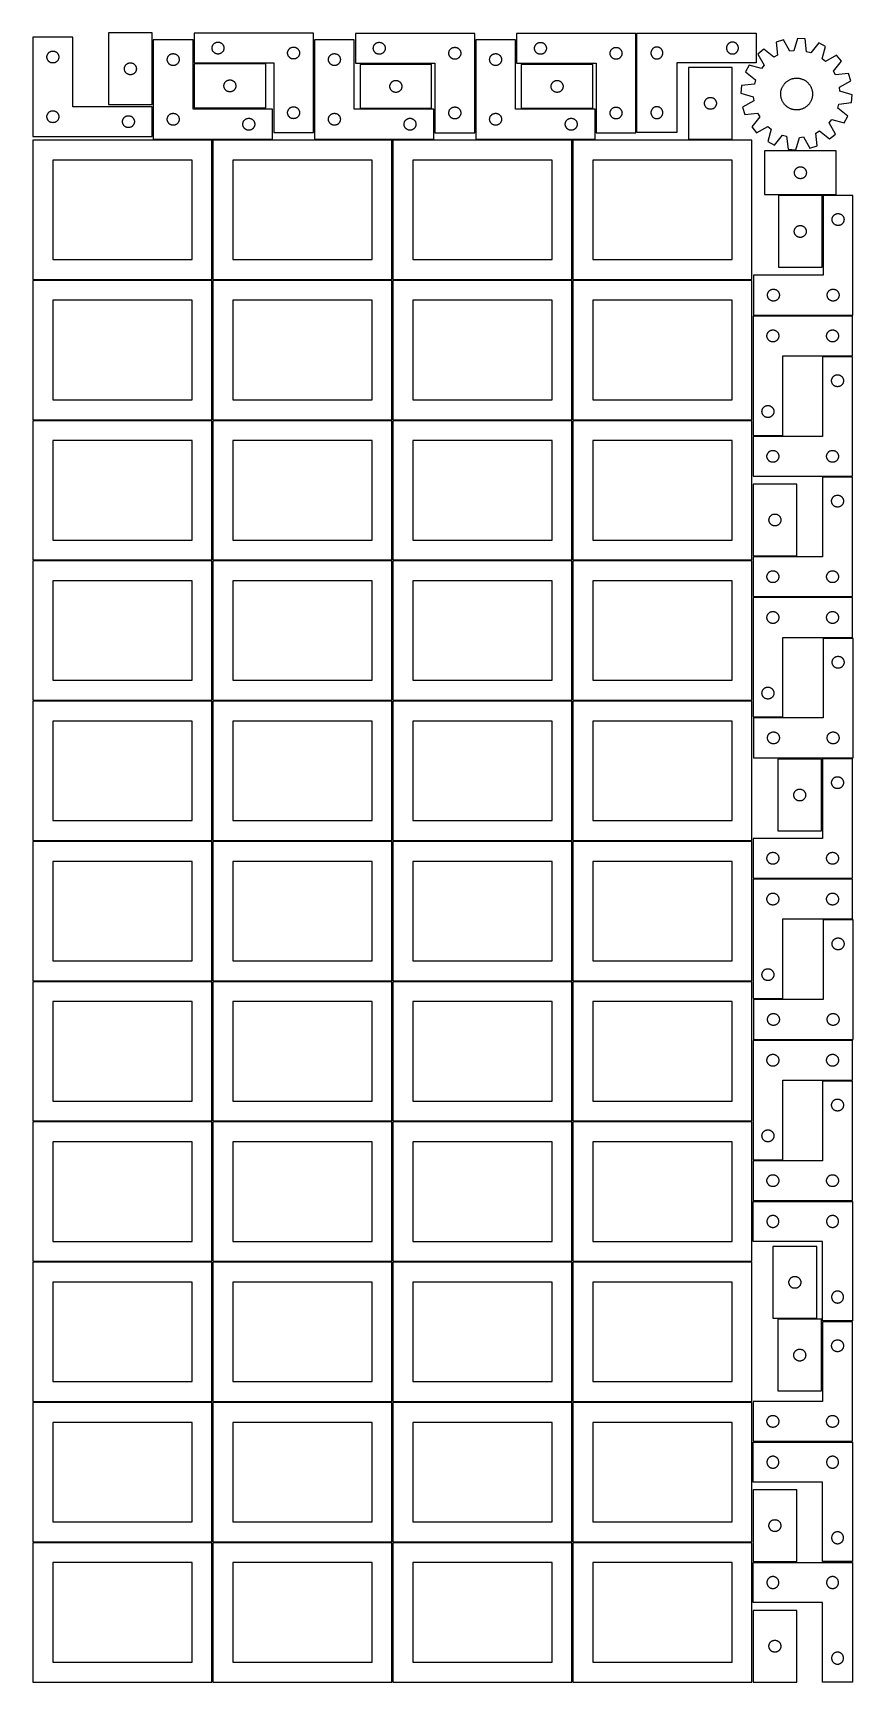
# Model space of a CAD drawing. Header units: millimetres. Extents: x 7 to 1243, y 7 to 2493.
import ezdxf

# ---------------------------------------------------------------- set-up
doc = ezdxf.new("R2010")
doc.units = ezdxf.units.MM
doc.layers.add('CUT', color=7, linetype='CONTINUOUS', true_color=0x000000)

msp = doc.modelspace()

# ---------------------------------------------------------------- linework, layer by layer
at = {"layer": 'CUT'}
for p, q in [((66.51364, 2487.123811), (6.51364, 2487.123811)), ((6.51364, 2487.123811), (6.51364, 2337.123811)), ((66.51364, 2382.123811), (66.51364, 2487.123811)), ((186.464567, 2493.388216), (120.464567, 2493.388216)), ((120.464567, 2493.388216), (120.464567, 2385.388216)), ((186.464567, 2385.388216), (186.464567, 2493.388216)), ((429.609768, 2493.149693), (249.609768, 2493.149693)), ((249.609768, 2493.149693), (249.609768, 2448.149693)), ((429.609768, 2343.149693), (429.609768, 2493.149693)), ((672.840542, 2492.815709), (492.840542, 2492.815709)), ((492.840542, 2492.815709), (492.840542, 2447.815709)), ((672.840542, 2342.815709), (672.840542, 2492.815709)), ((916.000301, 2492.720982), (736.000301, 2492.720982)), ((736.000301, 2492.720982), (736.000301, 2447.720982)), ((916.000301, 2342.720982), (916.000301, 2492.720982)), ((917.570585, 2493.195832), (1097.570585, 2493.195832)), ((917.570585, 2343.195832), (917.570585, 2493.195832)), ((1097.570585, 2493.195832), (1097.570585, 2448.195832)), ((28.719412, 2461.623811), (29.030414, 2462.123943)), ((29.030414, 2462.123943), (29.37346, 2462.602664)), ((29.37346, 2462.602664), (29.747082, 2463.057923)), ((29.747082, 2463.057923), (30.149679, 2463.487772)), ((30.149679, 2463.487772), (30.579528, 2463.890369)), ((30.579528, 2463.890369), (31.034788, 2464.263991)), ((31.034788, 2464.263991), (31.513508, 2464.607037)), ((31.513508, 2464.607037), (32.01364, 2464.918039)), ((32.01364, 2464.918039), (32.533042, 2465.195665)), ((32.533042, 2465.195665), (33.06949, 2465.438726)), ((33.06949, 2465.438726), (33.620685, 2465.646182)), ((33.620685, 2465.646182), (34.184269, 2465.817143)), ((34.184269, 2465.817143), (34.757828, 2465.950878)), ((34.757828, 2465.950878), (35.338905, 2466.046814)), ((35.338905, 2466.046814), (35.925012, 2466.104541)), ((35.925012, 2466.104541), (36.51364, 2466.123811)), ((36.51364, 2466.123811), (37.102269, 2466.104541)), ((37.102269, 2466.104541), (37.688376, 2466.046814)), ((37.688376, 2466.046814), (38.269453, 2465.950878)), ((38.269453, 2465.950878), (38.843012, 2465.817143)), ((38.843012, 2465.817143), (39.406596, 2465.646182)), ((39.406596, 2465.646182), (39.957791, 2465.438726)), ((39.957791, 2465.438726), (40.494239, 2465.195665)), ((40.494239, 2465.195665), (41.01364, 2464.918039)), ((41.01364, 2464.918039), (41.513773, 2464.607037)), ((41.513773, 2464.607037), (41.992493, 2464.263991)), ((41.992493, 2464.263991), (42.447753, 2463.890369)), ((42.447753, 2463.890369), (42.877601, 2463.487772)), ((42.877601, 2463.487772), (43.280199, 2463.057923)), ((43.280199, 2463.057923), (43.65382, 2462.602664)), ((43.65382, 2462.602664), (43.996867, 2462.123943)), ((43.996867, 2462.123943), (44.307869, 2461.623811)), ((248.041961, 2483.251496), (188.041961, 2483.251496)), ((188.041961, 2483.251496), (188.041961, 2333.251496)), ((215.712589, 2461.944829), (216.286148, 2462.078564)), ((216.286148, 2462.078564), (216.867225, 2462.1745)), ((216.867225, 2462.1745), (217.453333, 2462.232227)), ((217.453333, 2462.232227), (218.041961, 2462.251496)), ((218.041961, 2462.251496), (218.630589, 2462.232227)), ((218.630589, 2462.232227), (219.216696, 2462.1745)), ((219.216696, 2462.1745), (219.797774, 2462.078564)), ((219.797774, 2462.078564), (220.371332, 2461.944829)), ((248.041961, 2378.251496), (248.041961, 2483.251496)), ((276.609768, 2470.649693), (276.629037, 2471.238321)), ((276.629037, 2470.061065), (276.609768, 2470.649693)), ((276.629037, 2471.238321), (276.686764, 2471.824429)), ((276.686764, 2469.474957), (276.629037, 2470.061065)), ((276.686764, 2471.824429), (276.7827, 2472.405506)), ((276.7827, 2468.89388), (276.686764, 2469.474957)), ((276.7827, 2472.405506), (276.916435, 2472.979065)), ((276.916435, 2468.320322), (276.7827, 2468.89388)), ((276.916435, 2472.979065), (277.087397, 2473.542648)), ((277.087397, 2467.756738), (276.916435, 2468.320322)), ((277.087397, 2473.542648), (277.294852, 2474.093844)), ((277.294852, 2467.205542), (277.087397, 2467.756738)), ((277.294852, 2474.093844), (277.537913, 2474.630291)), ((277.537913, 2466.669095), (277.294852, 2467.205542)), ((277.537913, 2474.630291), (277.815539, 2475.149693)), ((277.815539, 2466.149693), (277.537913, 2466.669095)), ((277.815539, 2475.149693), (278.126541, 2475.649825)), ((278.126541, 2465.649561), (277.815539, 2466.149693)), ((278.126541, 2475.649825), (278.469588, 2476.128546)), ((278.469588, 2465.17084), (278.126541, 2465.649561)), ((278.469588, 2476.128546), (278.843209, 2476.583805)), ((278.843209, 2464.715581), (278.469588, 2465.17084)), ((278.843209, 2476.583805), (279.245807, 2477.013654)), ((279.245807, 2464.285732), (278.843209, 2464.715581)), ((279.245807, 2477.013654), (279.675655, 2477.416251)), ((279.675655, 2463.883135), (279.245807, 2464.285732)), ((279.675655, 2477.416251), (280.130915, 2477.789873)), ((280.130915, 2463.509513), (279.675655, 2463.883135)), ((280.130915, 2477.789873), (280.609636, 2478.13292)), ((280.609636, 2463.166467), (280.130915, 2463.509513)), ((280.609636, 2478.13292), (281.109768, 2478.443922)), ((281.109768, 2462.855464), (280.609636, 2463.166467)), ((281.109768, 2478.443922), (281.629169, 2478.721548)), ((281.629169, 2462.577838), (281.109768, 2462.855464)), ((281.629169, 2478.721548), (282.165617, 2478.964609)), ((282.165617, 2462.334777), (281.629169, 2462.577838)), ((282.165617, 2478.964609), (282.716813, 2479.172064)), ((282.716813, 2462.127322), (282.165617, 2462.334777)), ((282.716813, 2479.172064), (283.280396, 2479.343026)), ((283.280396, 2461.956361), (282.716813, 2462.127322)), ((283.280396, 2479.343026), (283.853955, 2479.476761)), ((283.853955, 2479.476761), (284.435032, 2479.572697)), ((284.435032, 2479.572697), (285.02114, 2479.630423)), ((285.02114, 2479.630423), (285.609768, 2479.649693)), ((285.609768, 2479.649693), (286.198396, 2479.630423)), ((286.198396, 2479.630423), (286.784503, 2479.572697)), ((286.784503, 2479.572697), (287.365581, 2479.476761)), ((287.365581, 2479.476761), (287.939139, 2479.343026)), ((287.939139, 2479.343026), (288.502723, 2479.172064)), ((288.502723, 2462.127322), (287.939139, 2461.956361)), ((288.502723, 2479.172064), (289.053919, 2478.964609)), ((289.053919, 2462.334777), (288.502723, 2462.127322)), ((289.053919, 2478.964609), (289.590366, 2478.721548)), ((289.590366, 2462.577838), (289.053919, 2462.334777)), ((289.590366, 2478.721548), (290.109768, 2478.443922)), ((290.109768, 2462.855464), (289.590366, 2462.577838)), ((290.109768, 2478.443922), (290.6099, 2478.13292)), ((290.6099, 2463.166467), (290.109768, 2462.855464)), ((290.6099, 2478.13292), (291.088621, 2477.789873)), ((291.088621, 2463.509513), (290.6099, 2463.166467)), ((291.088621, 2477.789873), (291.54388, 2477.416251)), ((291.54388, 2463.883135), (291.088621, 2463.509513)), ((291.54388, 2477.416251), (291.973729, 2477.013654)), ((291.973729, 2464.285732), (291.54388, 2463.883135)), ((291.973729, 2477.013654), (292.376326, 2476.583805)), ((292.376326, 2464.715581), (291.973729, 2464.285732)), ((292.376326, 2476.583805), (292.749948, 2476.128546)), ((292.749948, 2465.17084), (292.376326, 2464.715581)), ((292.749948, 2476.128546), (293.092994, 2475.649825)), ((293.092994, 2465.649561), (292.749948, 2465.17084)), ((293.092994, 2475.649825), (293.403996, 2475.149693)), ((293.403996, 2466.149693), (293.092994, 2465.649561)), ((293.403996, 2475.149693), (293.681622, 2474.630291)), ((293.681622, 2466.669095), (293.403996, 2466.149693)), ((293.681622, 2474.630291), (293.924684, 2474.093844)), ((293.924684, 2467.205542), (293.681622, 2466.669095)), ((293.924684, 2474.093844), (294.132139, 2473.542648)), ((294.132139, 2467.756738), (293.924684, 2467.205542)), ((294.132139, 2473.542648), (294.3031, 2472.979065)), ((294.3031, 2468.320322), (294.132139, 2467.756738)), ((294.3031, 2472.979065), (294.436835, 2472.405506)), ((294.436835, 2468.89388), (294.3031, 2468.320322)), ((294.436835, 2472.405506), (294.532771, 2471.824429)), ((294.532771, 2469.474957), (294.436835, 2468.89388)), ((294.532771, 2471.824429), (294.590498, 2471.238321)), ((294.590498, 2470.061065), (294.532771, 2469.474957)), ((294.590498, 2471.238321), (294.609768, 2470.649693)), ((294.609768, 2470.649693), (294.590498, 2470.061065)), ((390.609768, 2463.149693), (390.629037, 2463.738321)), ((390.629037, 2462.561065), (390.609768, 2463.149693)), ((390.629037, 2463.738321), (390.686764, 2464.324429)), ((390.686764, 2461.974957), (390.629037, 2462.561065)), ((390.686764, 2464.324429), (390.7827, 2464.905506)), ((390.7827, 2464.905506), (390.916435, 2465.479065)), ((390.916435, 2465.479065), (391.087397, 2466.042648)), ((391.087397, 2466.042648), (391.294852, 2466.593844)), ((391.294852, 2466.593844), (391.537913, 2467.130291)), ((391.537913, 2467.130291), (391.815539, 2467.649693)), ((391.815539, 2467.649693), (392.126541, 2468.149825)), ((392.126541, 2468.149825), (392.469588, 2468.628546)), ((392.469588, 2468.628546), (392.843209, 2469.083805)), ((392.843209, 2469.083805), (393.245807, 2469.513654)), ((393.245807, 2469.513654), (393.675655, 2469.916251)), ((393.675655, 2469.916251), (394.130915, 2470.289873)), ((394.130915, 2470.289873), (394.609636, 2470.63292)), ((394.609636, 2470.63292), (395.109768, 2470.943922)), ((395.109768, 2470.943922), (395.629169, 2471.221548)), ((395.629169, 2471.221548), (396.165617, 2471.464609)), ((396.165617, 2471.464609), (396.716813, 2471.672064)), ((396.716813, 2471.672064), (397.280396, 2471.843026)), ((397.280396, 2471.843026), (397.853955, 2471.976761)), ((397.853955, 2471.976761), (398.435032, 2472.072697)), ((398.435032, 2472.072697), (399.02114, 2472.130423)), ((399.02114, 2472.130423), (399.609768, 2472.149693)), ((399.609768, 2472.149693), (400.198396, 2472.130423)), ((400.198396, 2472.130423), (400.784503, 2472.072697)), ((400.784503, 2472.072697), (401.365581, 2471.976761)), ((401.365581, 2471.976761), (401.939139, 2471.843026)), ((401.939139, 2471.843026), (402.502723, 2471.672064)), ((402.502723, 2471.672064), (403.053919, 2471.464609)), ((403.053919, 2471.464609), (403.590366, 2471.221548)), ((403.590366, 2471.221548), (404.109768, 2470.943922)), ((404.109768, 2470.943922), (404.6099, 2470.63292)), ((404.6099, 2470.63292), (405.088621, 2470.289873)), ((405.088621, 2470.289873), (405.54388, 2469.916251)), ((405.54388, 2469.916251), (405.973729, 2469.513654)), ((405.973729, 2469.513654), (406.376326, 2469.083805)), ((406.376326, 2469.083805), (406.749948, 2468.628546)), ((406.749948, 2468.628546), (407.092994, 2468.149825)), ((407.092994, 2468.149825), (407.403996, 2467.649693)), ((407.403996, 2467.649693), (407.681622, 2467.130291)), ((407.681622, 2467.130291), (407.924684, 2466.593844)), ((407.924684, 2466.593844), (408.132139, 2466.042648)), ((408.132139, 2466.042648), (408.3031, 2465.479065)), ((408.3031, 2465.479065), (408.436835, 2464.905506)), ((408.436835, 2464.905506), (408.532771, 2464.324429)), ((408.532771, 2464.324429), (408.590498, 2463.738321)), ((408.590498, 2462.561065), (408.532771, 2461.974957)), ((408.590498, 2463.738321), (408.609768, 2463.149693)), ((408.609768, 2463.149693), (408.590498, 2462.561065)), ((491.20169, 2483.251496), (431.20169, 2483.251496)), ((431.20169, 2483.251496), (431.20169, 2333.251496)), ((458.872318, 2461.944829), (459.445877, 2462.078564)), ((459.445877, 2462.078564), (460.026954, 2462.1745)), ((460.026954, 2462.1745), (460.613062, 2462.232227)), ((460.613062, 2462.232227), (461.20169, 2462.251496)), ((461.20169, 2462.251496), (461.790318, 2462.232227)), ((461.790318, 2462.232227), (462.376425, 2462.1745)), ((462.376425, 2462.1745), (462.957503, 2462.078564)), ((462.957503, 2462.078564), (463.531061, 2461.944829)), ((491.20169, 2378.251496), (491.20169, 2483.251496)), ((519.840542, 2470.315709), (519.859811, 2470.904337)), ((519.859811, 2469.727081), (519.840542, 2470.315709)), ((519.859811, 2470.904337), (519.917538, 2471.490444)), ((519.917538, 2469.140973), (519.859811, 2469.727081)), ((519.917538, 2471.490444), (520.013474, 2472.071522)), ((520.013474, 2468.559896), (519.917538, 2469.140973)), ((520.013474, 2472.071522), (520.147209, 2472.64508)), ((520.147209, 2467.986337), (520.013474, 2468.559896)), ((520.147209, 2472.64508), (520.31817, 2473.208664)), ((520.31817, 2467.422754), (520.147209, 2467.986337)), ((520.31817, 2473.208664), (520.525626, 2473.75986)), ((520.525626, 2466.871558), (520.31817, 2467.422754)), ((520.525626, 2473.75986), (520.768687, 2474.296307)), ((520.768687, 2466.335111), (520.525626, 2466.871558)), ((520.768687, 2474.296307), (521.046313, 2474.815709)), ((521.046313, 2465.815709), (520.768687, 2466.335111)), ((521.046313, 2474.815709), (521.357315, 2475.315841)), ((521.357315, 2465.315577), (521.046313, 2465.815709)), ((521.357315, 2475.315841), (521.700362, 2475.794562)), ((521.700362, 2464.836856), (521.357315, 2465.315577)), ((521.700362, 2475.794562), (522.073983, 2476.249821)), ((522.073983, 2464.381596), (521.700362, 2464.836856)), ((522.073983, 2476.249821), (522.476581, 2476.67967)), ((522.476581, 2463.951748), (522.073983, 2464.381596)), ((522.476581, 2476.67967), (522.906429, 2477.082267)), ((522.906429, 2463.54915), (522.476581, 2463.951748)), ((522.906429, 2477.082267), (523.361689, 2477.455889)), ((523.361689, 2463.175529), (522.906429, 2463.54915)), ((523.361689, 2477.455889), (523.84041, 2477.798935)), ((523.84041, 2462.832482), (523.361689, 2463.175529)), ((523.84041, 2477.798935), (524.340542, 2478.109937)), ((524.340542, 2462.52148), (523.84041, 2462.832482)), ((524.340542, 2478.109937), (524.859943, 2478.387563)), ((524.859943, 2462.243854), (524.340542, 2462.52148)), ((524.859943, 2478.387563), (525.396391, 2478.630625)), ((525.396391, 2462.000793), (524.859943, 2462.243854)), ((525.396391, 2478.630625), (525.947586, 2478.83808)), ((525.947586, 2461.793338), (525.396391, 2462.000793)), ((525.947586, 2478.83808), (526.51117, 2479.009041)), ((526.51117, 2479.009041), (527.084729, 2479.142776)), ((527.084729, 2479.142776), (527.665806, 2479.238712)), ((527.665806, 2479.238712), (528.251913, 2479.296439)), ((528.251913, 2479.296439), (528.840542, 2479.315709)), ((528.840542, 2479.315709), (529.42917, 2479.296439)), ((529.42917, 2479.296439), (530.015277, 2479.238712)), ((530.015277, 2479.238712), (530.596355, 2479.142776)), ((530.596355, 2479.142776), (531.169913, 2479.009041)), ((531.169913, 2479.009041), (531.733497, 2478.83808)), ((531.733497, 2478.83808), (532.284693, 2478.630625)), ((532.284693, 2462.000793), (531.733497, 2461.793338)), ((532.284693, 2478.630625), (532.82114, 2478.387563)), ((532.82114, 2462.243854), (532.284693, 2462.000793)), ((532.82114, 2478.387563), (533.340542, 2478.109937)), ((533.340542, 2462.52148), (532.82114, 2462.243854)), ((533.340542, 2478.109937), (533.840674, 2477.798935)), ((533.840674, 2462.832482), (533.340542, 2462.52148)), ((533.840674, 2477.798935), (534.319394, 2477.455889)), ((534.319394, 2463.175529), (533.840674, 2462.832482)), ((534.319394, 2477.455889), (534.774654, 2477.082267)), ((534.774654, 2463.54915), (534.319394, 2463.175529)), ((534.774654, 2477.082267), (535.204503, 2476.67967)), ((535.204503, 2463.951748), (534.774654, 2463.54915)), ((535.204503, 2476.67967), (535.6071, 2476.249821)), ((535.6071, 2464.381596), (535.204503, 2463.951748)), ((535.6071, 2476.249821), (535.980722, 2475.794562)), ((535.980722, 2464.836856), (535.6071, 2464.381596)), ((535.980722, 2475.794562), (536.323768, 2475.315841)), ((536.323768, 2465.315577), (535.980722, 2464.836856)), ((536.323768, 2475.315841), (536.63477, 2474.815709)), ((536.63477, 2465.815709), (536.323768, 2465.315577)), ((536.63477, 2474.815709), (536.912396, 2474.296307)), ((536.912396, 2466.335111), (536.63477, 2465.815709)), ((536.912396, 2474.296307), (537.155457, 2473.75986)), ((537.155457, 2466.871558), (536.912396, 2466.335111)), ((537.155457, 2473.75986), (537.362913, 2473.208664)), ((537.362913, 2467.422754), (537.155457, 2466.871558)), ((537.362913, 2473.208664), (537.533874, 2472.64508)), ((537.533874, 2467.986337), (537.362913, 2467.422754)), ((537.533874, 2472.64508), (537.667609, 2472.071522)), ((537.667609, 2468.559896), (537.533874, 2467.986337)), ((537.667609, 2472.071522), (537.763545, 2471.490444)), ((537.763545, 2469.140973), (537.667609, 2468.559896)), ((537.763545, 2471.490444), (537.821272, 2470.904337)), ((537.821272, 2469.727081), (537.763545, 2469.140973)), ((537.821272, 2470.904337), (537.840542, 2470.315709)), ((537.840542, 2470.315709), (537.821272, 2469.727081)), ((633.840542, 2462.815709), (633.859811, 2463.404337)), ((633.859811, 2462.227081), (633.840542, 2462.815709)), ((633.859811, 2463.404337), (633.917538, 2463.990444)), ((633.917538, 2461.640973), (633.859811, 2462.227081)), ((633.917538, 2463.990444), (634.013474, 2464.571522)), ((634.013474, 2464.571522), (634.147209, 2465.14508)), ((634.147209, 2465.14508), (634.31817, 2465.708664)), ((634.31817, 2465.708664), (634.525626, 2466.25986)), ((634.525626, 2466.25986), (634.768687, 2466.796307)), ((634.768687, 2466.796307), (635.046313, 2467.315709)), ((635.046313, 2467.315709), (635.357315, 2467.815841)), ((635.357315, 2467.815841), (635.700362, 2468.294562)), ((635.700362, 2468.294562), (636.073983, 2468.749821)), ((636.073983, 2468.749821), (636.476581, 2469.17967)), ((636.476581, 2469.17967), (636.906429, 2469.582267)), ((636.906429, 2469.582267), (637.361689, 2469.955889)), ((637.361689, 2469.955889), (637.84041, 2470.298935)), ((637.84041, 2470.298935), (638.340542, 2470.609937)), ((638.340542, 2470.609937), (638.859943, 2470.887563)), ((638.859943, 2470.887563), (639.396391, 2471.130625)), ((639.396391, 2471.130625), (639.947586, 2471.33808)), ((639.947586, 2471.33808), (640.51117, 2471.509041)), ((640.51117, 2471.509041), (641.084729, 2471.642776)), ((641.084729, 2471.642776), (641.665806, 2471.738712)), ((641.665806, 2471.738712), (642.251913, 2471.796439)), ((642.251913, 2471.796439), (642.840542, 2471.815709)), ((642.840542, 2471.815709), (643.42917, 2471.796439)), ((643.42917, 2471.796439), (644.015277, 2471.738712)), ((644.015277, 2471.738712), (644.596355, 2471.642776)), ((644.596355, 2471.642776), (645.169913, 2471.509041)), ((645.169913, 2471.509041), (645.733497, 2471.33808)), ((645.733497, 2471.33808), (646.284693, 2471.130625)), ((646.284693, 2471.130625), (646.82114, 2470.887563)), ((646.82114, 2470.887563), (647.340542, 2470.609937)), ((647.340542, 2470.609937), (647.840674, 2470.298935)), ((647.840674, 2470.298935), (648.319394, 2469.955889)), ((648.319394, 2469.955889), (648.774654, 2469.582267)), ((648.774654, 2469.582267), (649.204503, 2469.17967)), ((649.204503, 2469.17967), (649.6071, 2468.749821)), ((649.6071, 2468.749821), (649.980722, 2468.294562)), ((649.980722, 2468.294562), (650.323768, 2467.815841)), ((650.323768, 2467.815841), (650.63477, 2467.315709)), ((650.63477, 2467.315709), (650.912396, 2466.796307)), ((650.912396, 2466.796307), (651.155457, 2466.25986)), ((651.155457, 2466.25986), (651.362913, 2465.708664)), ((651.362913, 2465.708664), (651.533874, 2465.14508)), ((651.533874, 2465.14508), (651.667609, 2464.571522)), ((651.667609, 2464.571522), (651.763545, 2463.990444)), ((651.763545, 2463.990444), (651.821272, 2463.404337)), ((651.821272, 2462.227081), (651.763545, 2461.640973)), ((651.821272, 2463.404337), (651.840542, 2462.815709)), ((651.840542, 2462.815709), (651.821272, 2462.227081)), ((734.36151, 2483.251496), (674.36151, 2483.251496)), ((674.36151, 2483.251496), (674.36151, 2333.251496)), ((702.032139, 2461.944829), (702.605697, 2462.078564)), ((702.605697, 2462.078564), (703.186775, 2462.1745)), ((703.186775, 2462.1745), (703.772882, 2462.232227)), ((703.772882, 2462.232227), (704.36151, 2462.251496)), ((704.36151, 2462.251496), (704.950138, 2462.232227)), ((704.950138, 2462.232227), (705.536246, 2462.1745)), ((705.536246, 2462.1745), (706.117323, 2462.078564)), ((706.117323, 2462.078564), (706.690882, 2461.944829)), ((734.36151, 2378.251496), (734.36151, 2483.251496)), ((763.000301, 2470.220982), (763.019571, 2470.80961)), ((763.019571, 2469.632354), (763.000301, 2470.220982)), ((763.019571, 2470.80961), (763.077297, 2471.395718)), ((763.077297, 2469.046246), (763.019571, 2469.632354)), ((763.077297, 2471.395718), (763.173234, 2471.976795)), ((763.173234, 2468.465169), (763.077297, 2469.046246)), ((763.173234, 2471.976795), (763.306969, 2472.550354)), ((763.306969, 2467.891611), (763.173234, 2468.465169)), ((763.306969, 2472.550354), (763.47793, 2473.113937)), ((763.47793, 2467.328027), (763.306969, 2467.891611)), ((763.47793, 2473.113937), (763.685385, 2473.665133)), ((763.685385, 2466.776831), (763.47793, 2467.328027)), ((763.685385, 2473.665133), (763.928446, 2474.20158)), ((763.928446, 2466.240384), (763.685385, 2466.776831)), ((763.928446, 2474.20158), (764.206073, 2474.720982)), ((764.206073, 2465.720982), (763.928446, 2466.240384)), ((764.206073, 2474.720982), (764.517075, 2475.221114)), ((764.517075, 2465.22085), (764.206073, 2465.720982)), ((764.517075, 2475.221114), (764.860121, 2475.699835)), ((764.860121, 2464.742129), (764.517075, 2465.22085)), ((764.860121, 2475.699835), (765.233743, 2476.155095)), ((765.233743, 2464.28687), (764.860121, 2464.742129)), ((765.233743, 2476.155095), (765.63634, 2476.584943)), ((765.63634, 2463.857021), (765.233743, 2464.28687)), ((765.63634, 2476.584943), (766.066189, 2476.98754)), ((766.066189, 2463.454424), (765.63634, 2463.857021)), ((766.066189, 2476.98754), (766.521448, 2477.361162)), ((766.521448, 2463.080802), (766.066189, 2463.454424)), ((766.521448, 2477.361162), (767.000169, 2477.704209)), ((767.000169, 2462.737756), (766.521448, 2463.080802)), ((767.000169, 2477.704209), (767.500301, 2478.015211)), ((767.500301, 2462.426754), (767.000169, 2462.737756)), ((767.500301, 2478.015211), (768.019703, 2478.292837)), ((768.019703, 2462.149127), (767.500301, 2462.426754)), ((768.019703, 2478.292837), (768.55615, 2478.535898)), ((768.55615, 2461.906066), (768.019703, 2462.149127)), ((768.55615, 2478.535898), (769.107346, 2478.743353)), ((769.107346, 2478.743353), (769.67093, 2478.914315)), ((769.67093, 2478.914315), (770.244488, 2479.04805)), ((770.244488, 2479.04805), (770.825565, 2479.143986)), ((770.825565, 2479.143986), (771.411673, 2479.201712)), ((771.411673, 2479.201712), (772.000301, 2479.220982)), ((772.000301, 2479.220982), (772.588929, 2479.201712)), ((772.588929, 2479.201712), (773.175037, 2479.143986)), ((773.175037, 2479.143986), (773.756114, 2479.04805)), ((773.756114, 2479.04805), (774.329673, 2478.914315)), ((774.329673, 2478.914315), (774.893256, 2478.743353)), ((774.893256, 2478.743353), (775.444452, 2478.535898)), ((775.444452, 2478.535898), (775.980899, 2478.292837)), ((775.980899, 2462.149127), (775.444452, 2461.906066)), ((775.980899, 2478.292837), (776.500301, 2478.015211)), ((776.500301, 2462.426754), (775.980899, 2462.149127)), ((776.500301, 2478.015211), (777.000433, 2477.704209)), ((777.000433, 2462.737756), (776.500301, 2462.426754)), ((777.000433, 2477.704209), (777.479154, 2477.361162)), ((777.479154, 2463.080802), (777.000433, 2462.737756)), ((777.479154, 2477.361162), (777.934413, 2476.98754)), ((777.934413, 2463.454424), (777.479154, 2463.080802)), ((777.934413, 2476.98754), (778.364262, 2476.584943)), ((778.364262, 2463.857021), (777.934413, 2463.454424)), ((778.364262, 2476.584943), (778.766859, 2476.155095)), ((778.766859, 2464.28687), (778.364262, 2463.857021)), ((778.766859, 2476.155095), (779.140481, 2475.699835)), ((779.140481, 2464.742129), (778.766859, 2464.28687)), ((779.140481, 2475.699835), (779.483528, 2475.221114)), ((779.483528, 2465.22085), (779.140481, 2464.742129)), ((779.483528, 2475.221114), (779.79453, 2474.720982)), ((779.79453, 2465.720982), (779.483528, 2465.22085)), ((779.79453, 2474.720982), (780.072156, 2474.20158)), ((780.072156, 2466.240384), (779.79453, 2465.720982)), ((780.072156, 2474.20158), (780.315217, 2473.665133)), ((780.315217, 2466.776831), (780.072156, 2466.240384)), ((780.315217, 2473.665133), (780.522672, 2473.113937)), ((780.522672, 2467.328027), (780.315217, 2466.776831)), ((780.522672, 2473.113937), (780.693634, 2472.550354)), ((780.693634, 2467.891611), (780.522672, 2467.328027)), ((780.693634, 2472.550354), (780.827369, 2471.976795)), ((780.827369, 2468.465169), (780.693634, 2467.891611)), ((780.827369, 2471.976795), (780.923305, 2471.395718)), ((780.923305, 2469.046246), (780.827369, 2468.465169)), ((780.923305, 2471.395718), (780.981031, 2470.80961)), ((780.981031, 2469.632354), (780.923305, 2469.046246)), ((780.981031, 2470.80961), (781.000301, 2470.220982)), ((781.000301, 2470.220982), (780.981031, 2469.632354)), ((877.000301, 2462.720982), (877.019571, 2463.30961)), ((877.019571, 2462.132354), (877.000301, 2462.720982)), ((877.019571, 2463.30961), (877.077297, 2463.895718)), ((877.077297, 2461.546246), (877.019571, 2462.132354)), ((877.077297, 2463.895718), (877.173234, 2464.476795)), ((877.173234, 2464.476795), (877.306969, 2465.050354)), ((877.306969, 2465.050354), (877.47793, 2465.613937)), ((877.47793, 2465.613937), (877.685385, 2466.165133)), ((877.685385, 2466.165133), (877.928446, 2466.70158)), ((877.928446, 2466.70158), (878.206073, 2467.220982)), ((878.206073, 2467.220982), (878.517075, 2467.721114)), ((878.517075, 2467.721114), (878.860121, 2468.199835)), ((878.860121, 2468.199835), (879.233743, 2468.655095)), ((879.233743, 2468.655095), (879.63634, 2469.084943)), ((879.63634, 2469.084943), (880.066189, 2469.48754)), ((880.066189, 2469.48754), (880.521448, 2469.861162)), ((880.521448, 2469.861162), (881.000169, 2470.204209)), ((881.000169, 2470.204209), (881.500301, 2470.515211)), ((881.500301, 2470.515211), (882.019703, 2470.792837)), ((882.019703, 2470.792837), (882.55615, 2471.035898)), ((882.55615, 2471.035898), (883.107346, 2471.243353)), ((883.107346, 2471.243353), (883.67093, 2471.414315)), ((883.67093, 2471.414315), (884.244488, 2471.54805)), ((884.244488, 2471.54805), (884.825565, 2471.643986)), ((884.825565, 2471.643986), (885.411673, 2471.701712)), ((885.411673, 2471.701712), (886.000301, 2471.720982)), ((886.000301, 2471.720982), (886.588929, 2471.701712)), ((886.588929, 2471.701712), (887.175037, 2471.643986)), ((887.175037, 2471.643986), (887.756114, 2471.54805)), ((887.756114, 2471.54805), (888.329673, 2471.414315)), ((888.329673, 2471.414315), (888.893256, 2471.243353)), ((888.893256, 2471.243353), (889.444452, 2471.035898)), ((889.444452, 2471.035898), (889.980899, 2470.792837)), ((889.980899, 2470.792837), (890.500301, 2470.515211)), ((890.500301, 2470.515211), (891.000433, 2470.204209)), ((891.000433, 2470.204209), (891.479154, 2469.861162)), ((891.479154, 2469.861162), (891.934413, 2469.48754)), ((891.934413, 2469.48754), (892.364262, 2469.084943)), ((892.364262, 2469.084943), (892.766859, 2468.655095)), ((892.766859, 2468.655095), (893.140481, 2468.199835)), ((893.140481, 2468.199835), (893.483528, 2467.721114)), ((893.483528, 2467.721114), (893.79453, 2467.220982)), ((893.79453, 2467.220982), (894.072156, 2466.70158)), ((894.072156, 2466.70158), (894.315217, 2466.165133)), ((894.315217, 2466.165133), (894.522672, 2465.613937)), ((894.522672, 2465.613937), (894.693634, 2465.050354)), ((894.693634, 2465.050354), (894.827369, 2464.476795)), ((894.827369, 2464.476795), (894.923305, 2463.895718)), ((894.923305, 2463.895718), (894.981031, 2463.30961)), ((894.981031, 2462.132354), (894.923305, 2461.546246)), ((894.981031, 2463.30961), (895.000301, 2462.720982)), ((895.000301, 2462.720982), (894.981031, 2462.132354)), ((938.589855, 2463.78446), (938.570585, 2463.195832)), ((938.570585, 2463.195832), (938.589855, 2462.607204)), ((938.647581, 2464.370568), (938.589855, 2463.78446)), ((938.589855, 2462.607204), (938.647581, 2462.021096)), ((938.743517, 2464.951645), (938.647581, 2464.370568)), ((938.647581, 2462.021096), (938.743517, 2461.440019)), ((938.877252, 2465.525204), (938.743517, 2464.951645)), ((939.048214, 2466.088787), (938.877252, 2465.525204)), ((939.255669, 2466.639983), (939.048214, 2466.088787)), ((939.49873, 2467.17643), (939.255669, 2466.639983)), ((939.776356, 2467.695832), (939.49873, 2467.17643)), ((940.087358, 2468.195964), (939.776356, 2467.695832)), ((940.430405, 2468.674685), (940.087358, 2468.195964)), ((940.804027, 2469.129944), (940.430405, 2468.674685)), ((941.206624, 2469.559793), (940.804027, 2469.129944)), ((941.636473, 2469.96239), (941.206624, 2469.559793)), ((942.091732, 2470.336012), (941.636473, 2469.96239)), ((942.570453, 2470.679059), (942.091732, 2470.336012)), ((943.070585, 2470.990061), (942.570453, 2470.679059)), ((943.589987, 2471.267687), (943.070585, 2470.990061)), ((944.126434, 2471.510748), (943.589987, 2471.267687)), ((944.67763, 2471.718203), (944.126434, 2471.510748)), ((945.241213, 2471.889165), (944.67763, 2471.718203)), ((945.814772, 2472.0229), (945.241213, 2471.889165)), ((946.395849, 2472.118836), (945.814772, 2472.0229)), ((946.981957, 2472.176562), (946.395849, 2472.118836)), ((947.570585, 2472.195832), (946.981957, 2472.176562)), ((948.159213, 2472.176562), (947.570585, 2472.195832)), ((948.745321, 2472.118836), (948.159213, 2472.176562)), ((949.326398, 2472.0229), (948.745321, 2472.118836)), ((949.899956, 2471.889165), (949.326398, 2472.0229)), ((950.46354, 2471.718203), (949.899956, 2471.889165)), ((951.014736, 2471.510748), (950.46354, 2471.718203)), ((951.551183, 2471.267687), (951.014736, 2471.510748)), ((952.070585, 2470.990061), (951.551183, 2471.267687)), ((952.570717, 2470.679059), (952.070585, 2470.990061)), ((953.049438, 2470.336012), (952.570717, 2470.679059)), ((953.504697, 2469.96239), (953.049438, 2470.336012)), ((953.934546, 2469.559793), (953.504697, 2469.96239)), ((954.337143, 2469.129944), (953.934546, 2469.559793)), ((954.710765, 2468.674685), (954.337143, 2469.129944)), ((955.053811, 2468.195964), (954.710765, 2468.674685)), ((955.364814, 2467.695832), (955.053811, 2468.195964)), ((955.64244, 2467.17643), (955.364814, 2467.695832)), ((955.885501, 2466.639983), (955.64244, 2467.17643)), ((956.092956, 2466.088787), (955.885501, 2466.639983)), ((956.263917, 2465.525204), (956.092956, 2466.088787)), ((956.397652, 2464.951645), (956.263917, 2465.525204)), ((956.493589, 2464.370568), (956.397652, 2464.951645)), ((956.397652, 2461.440019), (956.493589, 2462.021096)), ((956.551315, 2463.78446), (956.493589, 2464.370568)), ((956.493589, 2462.021096), (956.551315, 2462.607204)), ((956.570585, 2463.195832), (956.551315, 2463.78446)), ((956.551315, 2462.607204), (956.570585, 2463.195832)), ((1052.589855, 2471.28446), (1052.570585, 2470.695832)), ((1052.570585, 2470.695832), (1052.589855, 2470.107204)), ((1052.647581, 2471.870568), (1052.589855, 2471.28446)), ((1052.589855, 2470.107204), (1052.647581, 2469.521096)), ((1052.743517, 2472.451645), (1052.647581, 2471.870568)), ((1052.647581, 2469.521096), (1052.743517, 2468.940019)), ((1052.877252, 2473.025204), (1052.743517, 2472.451645)), ((1052.743517, 2468.940019), (1052.877252, 2468.366461)), ((1053.048214, 2473.588787), (1052.877252, 2473.025204)), ((1052.877252, 2468.366461), (1053.048214, 2467.802877)), ((1053.255669, 2474.139983), (1053.048214, 2473.588787)), ((1053.048214, 2467.802877), (1053.255669, 2467.251681)), ((1053.49873, 2474.67643), (1053.255669, 2474.139983)), ((1053.255669, 2467.251681), (1053.49873, 2466.715234)), ((1053.776356, 2475.195832), (1053.49873, 2474.67643)), ((1053.49873, 2466.715234), (1053.776356, 2466.195832)), ((1054.087358, 2475.695964), (1053.776356, 2475.195832)), ((1053.776356, 2466.195832), (1054.087358, 2465.6957)), ((1054.430405, 2476.174685), (1054.087358, 2475.695964)), ((1054.087358, 2465.6957), (1054.430405, 2465.216979)), ((1054.804027, 2476.629944), (1054.430405, 2476.174685)), ((1054.430405, 2465.216979), (1054.804027, 2464.76172)), ((1055.206624, 2477.059793), (1054.804027, 2476.629944)), ((1054.804027, 2464.76172), (1055.206624, 2464.331871)), ((1055.636473, 2477.46239), (1055.206624, 2477.059793)), ((1055.206624, 2464.331871), (1055.636473, 2463.929274)), ((1056.091732, 2477.836012), (1055.636473, 2477.46239)), ((1055.636473, 2463.929274), (1056.091732, 2463.555652)), ((1056.570453, 2478.179059), (1056.091732, 2477.836012)), ((1056.091732, 2463.555652), (1056.570453, 2463.212606)), ((1057.070585, 2478.490061), (1056.570453, 2478.179059)), ((1056.570453, 2463.212606), (1057.070585, 2462.901604)), ((1057.589987, 2478.767687), (1057.070585, 2478.490061)), ((1057.070585, 2462.901604), (1057.589987, 2462.623977)), ((1058.126434, 2479.010748), (1057.589987, 2478.767687)), ((1057.589987, 2462.623977), (1058.126434, 2462.380916)), ((1058.67763, 2479.218203), (1058.126434, 2479.010748)), ((1058.126434, 2462.380916), (1058.67763, 2462.173461)), ((1059.241213, 2479.389165), (1058.67763, 2479.218203)), ((1058.67763, 2462.173461), (1059.241213, 2462.0025)), ((1059.814772, 2479.5229), (1059.241213, 2479.389165)), ((1059.241213, 2462.0025), (1059.814772, 2461.868765)), ((1060.395849, 2479.618836), (1059.814772, 2479.5229)), ((1060.981957, 2479.676562), (1060.395849, 2479.618836)), ((1061.570585, 2479.695832), (1060.981957, 2479.676562)), ((1062.159213, 2479.676562), (1061.570585, 2479.695832)), ((1062.745321, 2479.618836), (1062.159213, 2479.676562)), ((1063.326398, 2479.5229), (1062.745321, 2479.618836)), ((1063.899956, 2479.389165), (1063.326398, 2479.5229)), ((1063.326398, 2461.868765), (1063.899956, 2462.0025)), ((1064.46354, 2479.218203), (1063.899956, 2479.389165)), ((1063.899956, 2462.0025), (1064.46354, 2462.173461)), ((1065.014736, 2479.010748), (1064.46354, 2479.218203)), ((1064.46354, 2462.173461), (1065.014736, 2462.380916)), ((1065.551183, 2478.767687), (1065.014736, 2479.010748)), ((1065.014736, 2462.380916), (1065.551183, 2462.623977)), ((1066.070585, 2478.490061), (1065.551183, 2478.767687)), ((1065.551183, 2462.623977), (1066.070585, 2462.901604)), ((1066.570717, 2478.179059), (1066.070585, 2478.490061)), ((1066.070585, 2462.901604), (1066.570717, 2463.212606)), ((1067.049438, 2477.836012), (1066.570717, 2478.179059)), ((1066.570717, 2463.212606), (1067.049438, 2463.555652)), ((1067.504697, 2477.46239), (1067.049438, 2477.836012)), ((1067.049438, 2463.555652), (1067.504697, 2463.929274)), ((1067.934546, 2477.059793), (1067.504697, 2477.46239)), ((1067.504697, 2463.929274), (1067.934546, 2464.331871)), ((1068.337143, 2476.629944), (1067.934546, 2477.059793)), ((1067.934546, 2464.331871), (1068.337143, 2464.76172)), ((1068.710765, 2476.174685), (1068.337143, 2476.629944)), ((1068.337143, 2464.76172), (1068.710765, 2465.216979)), ((1069.053811, 2475.695964), (1068.710765, 2476.174685)), ((1068.710765, 2465.216979), (1069.053811, 2465.6957)), ((1069.364814, 2475.195832), (1069.053811, 2475.695964)), ((1069.053811, 2465.6957), (1069.364814, 2466.195832)), ((1069.64244, 2474.67643), (1069.364814, 2475.195832)), ((1069.364814, 2466.195832), (1069.64244, 2466.715234)), ((1069.885501, 2474.139983), (1069.64244, 2474.67643)), ((1069.64244, 2466.715234), (1069.885501, 2467.251681)), ((1070.092956, 2473.588787), (1069.885501, 2474.139983)), ((1069.885501, 2467.251681), (1070.092956, 2467.802877)), ((1070.263917, 2473.025204), (1070.092956, 2473.588787)), ((1070.092956, 2467.802877), (1070.263917, 2468.366461)), ((1070.397652, 2472.451645), (1070.263917, 2473.025204)), ((1070.263917, 2468.366461), (1070.397652, 2468.940019)), ((1070.493589, 2471.870568), (1070.397652, 2472.451645)), ((1070.397652, 2468.940019), (1070.493589, 2469.521096)), ((1070.551315, 2471.28446), (1070.493589, 2471.870568)), ((1070.493589, 2469.521096), (1070.551315, 2470.107204)), ((1070.570585, 2470.695832), (1070.551315, 2471.28446)), ((1070.551315, 2470.107204), (1070.570585, 2470.695832)), ((1108.780585, 2469.099423), (1099.962166, 2461.661617)), ((1123.964264, 2457.062052), (1108.780585, 2469.099423)), ((1138.495098, 2482.929093), (1127.501616, 2479.432119)), ((1127.501616, 2479.432119), (1129.593588, 2460.169044)), ((1147.916486, 2465.99747), (1138.495098, 2482.929093)), ((1154.306297, 2466.713707), (1147.916486, 2465.99747)), ((1159.745227, 2485.311031), (1154.306297, 2466.713707)), ((1171.240114, 2484.33479), (1159.745227, 2485.311031)), ((1173.464889, 2465.086601), (1171.240114, 2484.33479)), ((1179.642397, 2463.303043), (1173.464889, 2465.086601)), ((1191.784201, 2478.403342), (1179.642397, 2463.303043)), ((1202.0305, 2473.10251), (1191.784201, 2478.403342)), ((1196.719962, 2454.468117), (1202.0305, 2473.10251)), ((27.51364, 2457.123811), (27.53291, 2457.712439)), ((27.53291, 2456.535182), (27.51364, 2457.123811)), ((27.53291, 2457.712439), (27.590637, 2458.298546)), ((27.590637, 2455.949075), (27.53291, 2456.535182)), ((27.590637, 2458.298546), (27.686573, 2458.879624)), ((27.686573, 2455.367998), (27.590637, 2455.949075)), ((27.686573, 2458.879624), (27.820308, 2459.453182)), ((27.820308, 2454.794439), (27.686573, 2455.367998)), ((27.820308, 2459.453182), (27.991269, 2460.016766)), ((27.991269, 2454.230855), (27.820308, 2454.794439)), ((27.991269, 2460.016766), (28.198725, 2460.567962)), ((28.198725, 2453.67966), (27.991269, 2454.230855)), ((28.198725, 2460.567962), (28.441786, 2461.104409)), ((28.441786, 2453.143212), (28.198725, 2453.67966)), ((28.441786, 2461.104409), (28.719412, 2461.623811)), ((28.719412, 2452.623811), (28.441786, 2453.143212)), ((29.030414, 2452.123679), (28.719412, 2452.623811)), ((29.37346, 2451.644958), (29.030414, 2452.123679)), ((29.747082, 2451.189698), (29.37346, 2451.644958)), ((30.149679, 2450.75985), (29.747082, 2451.189698)), ((30.579528, 2450.357252), (30.149679, 2450.75985)), ((31.034788, 2449.983631), (30.579528, 2450.357252)), ((31.513508, 2449.640584), (31.034788, 2449.983631)), ((32.01364, 2449.329582), (31.513508, 2449.640584)), ((32.533042, 2449.051956), (32.01364, 2449.329582)), ((33.06949, 2448.808895), (32.533042, 2449.051956)), ((33.620685, 2448.601439), (33.06949, 2448.808895)), ((34.184269, 2448.430478), (33.620685, 2448.601439)), ((34.757828, 2448.296743), (34.184269, 2448.430478)), ((35.338905, 2448.200807), (34.757828, 2448.296743)), ((35.925012, 2448.14308), (35.338905, 2448.200807)), ((36.51364, 2448.123811), (35.925012, 2448.14308)), ((37.102269, 2448.14308), (36.51364, 2448.123811)), ((37.688376, 2448.200807), (37.102269, 2448.14308)), ((38.269453, 2448.296743), (37.688376, 2448.200807)), ((38.843012, 2448.430478), (38.269453, 2448.296743)), ((39.406596, 2448.601439), (38.843012, 2448.430478)), ((39.957791, 2448.808895), (39.406596, 2448.601439)), ((40.494239, 2449.051956), (39.957791, 2448.808895)), ((41.01364, 2449.329582), (40.494239, 2449.051956)), ((41.513773, 2449.640584), (41.01364, 2449.329582)), ((41.992493, 2449.983631), (41.513773, 2449.640584)), ((42.447753, 2450.357252), (41.992493, 2449.983631)), ((42.877601, 2450.75985), (42.447753, 2450.357252)), ((43.280199, 2451.189698), (42.877601, 2450.75985)), ((43.65382, 2451.644958), (43.280199, 2451.189698)), ((43.996867, 2452.123679), (43.65382, 2451.644958)), ((44.307869, 2452.623811), (43.996867, 2452.123679)), ((44.307869, 2461.623811), (44.585495, 2461.104409)), ((44.585495, 2453.143212), (44.307869, 2452.623811)), ((44.585495, 2461.104409), (44.828556, 2460.567962)), ((44.828556, 2453.67966), (44.585495, 2453.143212)), ((44.828556, 2460.567962), (45.036012, 2460.016766)), ((45.036012, 2454.230855), (44.828556, 2453.67966)), ((45.036012, 2460.016766), (45.206973, 2459.453182)), ((45.206973, 2454.794439), (45.036012, 2454.230855)), ((45.206973, 2459.453182), (45.340708, 2458.879624)), ((45.340708, 2455.367998), (45.206973, 2454.794439)), ((45.340708, 2458.879624), (45.436644, 2458.298546)), ((45.436644, 2455.949075), (45.340708, 2455.367998)), ((45.436644, 2458.298546), (45.494371, 2457.712439)), ((45.494371, 2456.535182), (45.436644, 2455.949075)), ((45.494371, 2457.712439), (45.51364, 2457.123811)), ((45.51364, 2457.123811), (45.494371, 2456.535182)), ((144.464567, 2439.388216), (144.483837, 2439.976844)), ((144.483837, 2438.799588), (144.464567, 2439.388216)), ((144.483837, 2439.976844), (144.541564, 2440.562951)), ((144.541564, 2438.21348), (144.483837, 2438.799588)), ((144.541564, 2440.562951), (144.6375, 2441.144029)), ((144.6375, 2437.632403), (144.541564, 2438.21348)), ((144.6375, 2441.144029), (144.771235, 2441.717587)), ((144.771235, 2437.058844), (144.6375, 2437.632403)), ((144.771235, 2441.717587), (144.942196, 2442.281171)), ((144.942196, 2442.281171), (145.149652, 2442.832367)), ((145.149652, 2442.832367), (145.392713, 2443.368814)), ((145.392713, 2443.368814), (145.670339, 2443.888216)), ((145.670339, 2443.888216), (145.981341, 2444.388348)), ((145.981341, 2444.388348), (146.324387, 2444.867069)), ((146.324387, 2444.867069), (146.698009, 2445.322328)), ((146.698009, 2445.322328), (147.100606, 2445.752177)), ((147.100606, 2445.752177), (147.530455, 2446.154774)), ((147.530455, 2446.154774), (147.985715, 2446.528396)), ((147.985715, 2446.528396), (148.464435, 2446.871442)), ((148.464435, 2446.871442), (148.964567, 2447.182444)), ((148.964567, 2447.182444), (149.483969, 2447.46007)), ((149.483969, 2447.46007), (150.020417, 2447.703132)), ((150.020417, 2447.703132), (150.571612, 2447.910587)), ((150.571612, 2447.910587), (151.135196, 2448.081548)), ((151.135196, 2448.081548), (151.708755, 2448.215283)), ((151.708755, 2448.215283), (152.289832, 2448.311219)), ((152.289832, 2448.311219), (152.875939, 2448.368946)), ((152.875939, 2448.368946), (153.464567, 2448.388216)), ((153.464567, 2448.388216), (154.053196, 2448.368946)), ((154.053196, 2448.368946), (154.639303, 2448.311219)), ((154.639303, 2448.311219), (155.22038, 2448.215283)), ((155.22038, 2448.215283), (155.793939, 2448.081548)), ((155.793939, 2448.081548), (156.357523, 2447.910587)), ((156.357523, 2447.910587), (156.908718, 2447.703132)), ((156.908718, 2447.703132), (157.445166, 2447.46007)), ((157.445166, 2447.46007), (157.964567, 2447.182444)), ((157.964567, 2447.182444), (158.4647, 2446.871442)), ((158.4647, 2446.871442), (158.94342, 2446.528396)), ((158.94342, 2446.528396), (159.39868, 2446.154774)), ((159.39868, 2446.154774), (159.828529, 2445.752177)), ((159.828529, 2445.752177), (160.231126, 2445.322328)), ((160.231126, 2445.322328), (160.604748, 2444.867069)), ((160.604748, 2444.867069), (160.947794, 2444.388348)), ((160.947794, 2444.388348), (161.258796, 2443.888216)), ((161.258796, 2443.888216), (161.536422, 2443.368814)), ((161.536422, 2443.368814), (161.779483, 2442.832367)), ((161.779483, 2442.832367), (161.986939, 2442.281171)), ((161.986939, 2442.281171), (162.1579, 2441.717587)), ((162.1579, 2441.717587), (162.291635, 2441.144029)), ((162.291635, 2437.632403), (162.1579, 2437.058844)), ((162.291635, 2441.144029), (162.387571, 2440.562951)), ((162.387571, 2438.21348), (162.291635, 2437.632403)), ((162.387571, 2440.562951), (162.445298, 2439.976844)), ((162.445298, 2438.799588), (162.387571, 2438.21348)), ((162.445298, 2439.976844), (162.464567, 2439.388216)), ((162.464567, 2439.388216), (162.445298, 2438.799588)), ((209.041961, 2453.251496), (209.06123, 2453.840124)), ((209.06123, 2452.662868), (209.041961, 2453.251496)), ((209.06123, 2453.840124), (209.118957, 2454.426232)), ((209.118957, 2452.07676), (209.06123, 2452.662868)), ((209.118957, 2454.426232), (209.214893, 2455.007309)), ((209.214893, 2451.495683), (209.118957, 2452.07676)), ((209.214893, 2455.007309), (209.348628, 2455.580868)), ((209.348628, 2450.922125), (209.214893, 2451.495683)), ((209.348628, 2455.580868), (209.51959, 2456.144451)), ((209.51959, 2450.358541), (209.348628, 2450.922125)), ((209.51959, 2456.144451), (209.727045, 2456.695647)), ((209.727045, 2449.807345), (209.51959, 2450.358541)), ((209.727045, 2456.695647), (209.970106, 2457.232094)), ((209.970106, 2449.270898), (209.727045, 2449.807345)), ((209.970106, 2457.232094), (210.247732, 2457.751496)), ((210.247732, 2448.751496), (209.970106, 2449.270898)), ((210.247732, 2457.751496), (210.558734, 2458.251628)), ((210.558734, 2448.251364), (210.247732, 2448.751496)), ((210.558734, 2458.251628), (210.901781, 2458.730349)), ((210.901781, 2447.772643), (210.558734, 2448.251364)), ((210.901781, 2458.730349), (211.275402, 2459.185609)), ((211.275402, 2447.317384), (210.901781, 2447.772643)), ((211.275402, 2459.185609), (211.678, 2459.615457)), ((211.678, 2446.887535), (211.275402, 2447.317384)), ((211.678, 2459.615457), (212.107848, 2460.018054)), ((212.107848, 2446.484938), (211.678, 2446.887535)), ((212.107848, 2460.018054), (212.563108, 2460.391676)), ((212.563108, 2446.111316), (212.107848, 2446.484938)), ((212.563108, 2460.391676), (213.041829, 2460.734723)), ((213.041829, 2445.76827), (212.563108, 2446.111316)), ((213.041829, 2460.734723), (213.541961, 2461.045725)), ((213.541961, 2445.457268), (213.041829, 2445.76827)), ((213.541961, 2461.045725), (214.061363, 2461.323351)), ((214.061363, 2445.179642), (213.541961, 2445.457268)), ((214.061363, 2461.323351), (214.59781, 2461.566412)), ((214.59781, 2444.93658), (214.061363, 2445.179642)), ((214.59781, 2461.566412), (215.149006, 2461.773867)), ((215.149006, 2444.729125), (214.59781, 2444.93658)), ((215.149006, 2461.773867), (215.712589, 2461.944829)), ((215.712589, 2444.558164), (215.149006, 2444.729125)), ((216.286148, 2444.424429), (215.712589, 2444.558164)), ((216.867225, 2444.328492), (216.286148, 2444.424429)), ((217.453333, 2444.270766), (216.867225, 2444.328492)), ((218.041961, 2444.251496), (217.453333, 2444.270766)), ((218.630589, 2444.270766), (218.041961, 2444.251496)), ((219.216696, 2444.328492), (218.630589, 2444.270766)), ((219.797774, 2444.424429), (219.216696, 2444.328492)), ((220.371332, 2444.558164), (219.797774, 2444.424429)), ((220.371332, 2461.944829), (220.934916, 2461.773867)), ((220.934916, 2444.729125), (220.371332, 2444.558164)), ((220.934916, 2461.773867), (221.486112, 2461.566412)), ((221.486112, 2444.93658), (220.934916, 2444.729125)), ((221.486112, 2461.566412), (222.022559, 2461.323351)), ((222.022559, 2445.179642), (221.486112, 2444.93658)), ((222.022559, 2461.323351), (222.541961, 2461.045725)), ((222.541961, 2445.457268), (222.022559, 2445.179642)), ((222.541961, 2461.045725), (223.042093, 2460.734723)), ((223.042093, 2445.76827), (222.541961, 2445.457268)), ((223.042093, 2460.734723), (223.520814, 2460.391676)), ((223.520814, 2446.111316), (223.042093, 2445.76827)), ((223.520814, 2460.391676), (223.976073, 2460.018054)), ((223.976073, 2446.484938), (223.520814, 2446.111316)), ((223.976073, 2460.018054), (224.405922, 2459.615457)), ((224.405922, 2446.887535), (223.976073, 2446.484938)), ((224.405922, 2459.615457), (224.808519, 2459.185609)), ((224.808519, 2447.317384), (224.405922, 2446.887535)), ((224.808519, 2459.185609), (225.182141, 2458.730349)), ((225.182141, 2447.772643), (224.808519, 2447.317384)), ((225.182141, 2458.730349), (225.525187, 2458.251628)), ((225.525187, 2448.251364), (225.182141, 2447.772643)), ((225.525187, 2458.251628), (225.836189, 2457.751496)), ((225.836189, 2448.751496), (225.525187, 2448.251364)), ((225.836189, 2457.751496), (226.113815, 2457.232094)), ((226.113815, 2449.270898), (225.836189, 2448.751496)), ((226.113815, 2457.232094), (226.356877, 2456.695647)), ((226.356877, 2449.807345), (226.113815, 2449.270898)), ((226.356877, 2456.695647), (226.564332, 2456.144451)), ((226.564332, 2450.358541), (226.356877, 2449.807345)), ((226.564332, 2456.144451), (226.735293, 2455.580868)), ((226.735293, 2450.922125), (226.564332, 2450.358541)), ((226.735293, 2455.580868), (226.869028, 2455.007309)), ((226.869028, 2451.495683), (226.735293, 2450.922125)), ((226.869028, 2455.007309), (226.964964, 2454.426232)), ((226.964964, 2452.07676), (226.869028, 2451.495683)), ((226.964964, 2454.426232), (227.022691, 2453.840124)), ((227.022691, 2452.662868), (226.964964, 2452.07676)), ((227.022691, 2453.840124), (227.041961, 2453.251496)), ((227.041961, 2453.251496), (227.022691, 2452.662868)), ((357.555997, 2446.609409), (249.555997, 2446.609409)), ((249.555997, 2446.609409), (249.555997, 2380.609409)), ((249.609768, 2448.149693), (369.609768, 2448.149693)), ((283.853955, 2461.822626), (283.280396, 2461.956361)), ((284.435032, 2461.726689), (283.853955, 2461.822626)), ((285.02114, 2461.668963), (284.435032, 2461.726689)), ((285.609768, 2461.649693), (285.02114, 2461.668963)), ((286.198396, 2461.668963), (285.609768, 2461.649693)), ((286.784503, 2461.726689), (286.198396, 2461.668963)), ((287.365581, 2461.822626), (286.784503, 2461.726689)), ((287.939139, 2461.956361), (287.365581, 2461.822626)), ((357.555997, 2380.609409), (357.555997, 2446.609409)), ((369.609768, 2448.149693), (369.609768, 2343.149693)), ((390.7827, 2461.39388), (390.686764, 2461.974957)), ((390.916435, 2460.820322), (390.7827, 2461.39388)), ((391.087397, 2460.256738), (390.916435, 2460.820322)), ((391.294852, 2459.705542), (391.087397, 2460.256738)), ((391.537913, 2459.169095), (391.294852, 2459.705542)), ((391.815539, 2458.649693), (391.537913, 2459.169095)), ((392.126541, 2458.149561), (391.815539, 2458.649693)), ((392.469588, 2457.67084), (392.126541, 2458.149561)), ((392.843209, 2457.215581), (392.469588, 2457.67084)), ((393.245807, 2456.785732), (392.843209, 2457.215581)), ((393.675655, 2456.383135), (393.245807, 2456.785732)), ((394.130915, 2456.009513), (393.675655, 2456.383135)), ((394.609636, 2455.666467), (394.130915, 2456.009513)), ((395.109768, 2455.355464), (394.609636, 2455.666467)), ((395.629169, 2455.077838), (395.109768, 2455.355464)), ((396.165617, 2454.834777), (395.629169, 2455.077838)), ((396.716813, 2454.627322), (396.165617, 2454.834777)), ((397.280396, 2454.456361), (396.716813, 2454.627322)), ((397.853955, 2454.322626), (397.280396, 2454.456361)), ((398.435032, 2454.226689), (397.853955, 2454.322626)), ((399.02114, 2454.168963), (398.435032, 2454.226689)), ((399.609768, 2454.149693), (399.02114, 2454.168963)), ((400.198396, 2454.168963), (399.609768, 2454.149693)), ((400.784503, 2454.226689), (400.198396, 2454.168963)), ((401.365581, 2454.322626), (400.784503, 2454.226689)), ((401.939139, 2454.456361), (401.365581, 2454.322626)), ((402.502723, 2454.627322), (401.939139, 2454.456361)), ((403.053919, 2454.834777), (402.502723, 2454.627322)), ((403.590366, 2455.077838), (403.053919, 2454.834777)), ((404.109768, 2455.355464), (403.590366, 2455.077838)), ((404.6099, 2455.666467), (404.109768, 2455.355464)), ((405.088621, 2456.009513), (404.6099, 2455.666467)), ((405.54388, 2456.383135), (405.088621, 2456.009513)), ((405.973729, 2456.785732), (405.54388, 2456.383135)), ((406.376326, 2457.215581), (405.973729, 2456.785732)), ((406.749948, 2457.67084), (406.376326, 2457.215581)), ((407.092994, 2458.149561), (406.749948, 2457.67084)), ((407.403996, 2458.649693), (407.092994, 2458.149561)), ((407.681622, 2459.169095), (407.403996, 2458.649693)), ((407.924684, 2459.705542), (407.681622, 2459.169095)), ((408.132139, 2460.256738), (407.924684, 2459.705542)), ((408.3031, 2460.820322), (408.132139, 2460.256738)), ((408.436835, 2461.39388), (408.3031, 2460.820322)), ((408.532771, 2461.974957), (408.436835, 2461.39388)), ((452.20169, 2453.251496), (452.220959, 2453.840124)), ((452.220959, 2452.662868), (452.20169, 2453.251496)), ((452.220959, 2453.840124), (452.278686, 2454.426232)), ((452.278686, 2452.07676), (452.220959, 2452.662868)), ((452.278686, 2454.426232), (452.374622, 2455.007309)), ((452.374622, 2451.495683), (452.278686, 2452.07676)), ((452.374622, 2455.007309), (452.508357, 2455.580868)), ((452.508357, 2450.922125), (452.374622, 2451.495683)), ((452.508357, 2455.580868), (452.679319, 2456.144451)), ((452.679319, 2450.358541), (452.508357, 2450.922125)), ((452.679319, 2456.144451), (452.886774, 2456.695647)), ((452.886774, 2449.807345), (452.679319, 2450.358541)), ((452.886774, 2456.695647), (453.129835, 2457.232094)), ((453.129835, 2449.270898), (452.886774, 2449.807345)), ((453.129835, 2457.232094), (453.407461, 2457.751496)), ((453.407461, 2448.751496), (453.129835, 2449.270898)), ((453.407461, 2457.751496), (453.718463, 2458.251628)), ((453.718463, 2448.251364), (453.407461, 2448.751496)), ((453.718463, 2458.251628), (454.06151, 2458.730349)), ((454.06151, 2447.772643), (453.718463, 2448.251364)), ((454.06151, 2458.730349), (454.435131, 2459.185609)), ((454.435131, 2447.317384), (454.06151, 2447.772643)), ((454.435131, 2459.185609), (454.837729, 2459.615457)), ((454.837729, 2446.887535), (454.435131, 2447.317384)), ((454.837729, 2459.615457), (455.267577, 2460.018054)), ((455.267577, 2446.484938), (454.837729, 2446.887535)), ((455.267577, 2460.018054), (455.722837, 2460.391676)), ((455.722837, 2446.111316), (455.267577, 2446.484938)), ((455.722837, 2460.391676), (456.201558, 2460.734723)), ((456.201558, 2445.76827), (455.722837, 2446.111316)), ((456.201558, 2460.734723), (456.70169, 2461.045725)), ((456.70169, 2445.457268), (456.201558, 2445.76827)), ((456.70169, 2461.045725), (457.221092, 2461.323351)), ((457.221092, 2445.179642), (456.70169, 2445.457268)), ((457.221092, 2461.323351), (457.757539, 2461.566412)), ((457.757539, 2444.93658), (457.221092, 2445.179642)), ((457.757539, 2461.566412), (458.308735, 2461.773867)), ((458.308735, 2444.729125), (457.757539, 2444.93658)), ((458.308735, 2461.773867), (458.872318, 2461.944829)), ((458.872318, 2444.558164), (458.308735, 2444.729125)), ((459.445877, 2444.424429), (458.872318, 2444.558164)), ((460.026954, 2444.328492), (459.445877, 2444.424429)), ((460.613062, 2444.270766), (460.026954, 2444.328492)), ((461.20169, 2444.251496), (460.613062, 2444.270766)), ((461.790318, 2444.270766), (461.20169, 2444.251496)), ((462.376425, 2444.328492), (461.790318, 2444.270766)), ((462.957503, 2444.424429), (462.376425, 2444.328492)), ((463.531061, 2444.558164), (462.957503, 2444.424429)), ((463.531061, 2461.944829), (464.094645, 2461.773867)), ((464.094645, 2444.729125), (463.531061, 2444.558164)), ((464.094645, 2461.773867), (464.645841, 2461.566412)), ((464.645841, 2444.93658), (464.094645, 2444.729125)), ((464.645841, 2461.566412), (465.182288, 2461.323351)), ((465.182288, 2445.179642), (464.645841, 2444.93658)), ((465.182288, 2461.323351), (465.70169, 2461.045725)), ((465.70169, 2445.457268), (465.182288, 2445.179642)), ((465.70169, 2461.045725), (466.201822, 2460.734723)), ((466.201822, 2445.76827), (465.70169, 2445.457268)), ((466.201822, 2460.734723), (466.680543, 2460.391676)), ((466.680543, 2446.111316), (466.201822, 2445.76827)), ((466.680543, 2460.391676), (467.135802, 2460.018054)), ((467.135802, 2446.484938), (466.680543, 2446.111316)), ((467.135802, 2460.018054), (467.565651, 2459.615457)), ((467.565651, 2446.887535), (467.135802, 2446.484938)), ((467.565651, 2459.615457), (467.968248, 2459.185609)), ((467.968248, 2447.317384), (467.565651, 2446.887535)), ((467.968248, 2459.185609), (468.34187, 2458.730349)), ((468.34187, 2447.772643), (467.968248, 2447.317384)), ((468.34187, 2458.730349), (468.684916, 2458.251628)), ((468.684916, 2448.251364), (468.34187, 2447.772643)), ((468.684916, 2458.251628), (468.995918, 2457.751496)), ((468.995918, 2448.751496), (468.684916, 2448.251364)), ((468.995918, 2457.751496), (469.273544, 2457.232094)), ((469.273544, 2449.270898), (468.995918, 2448.751496)), ((469.273544, 2457.232094), (469.516606, 2456.695647)), ((469.516606, 2449.807345), (469.273544, 2449.270898)), ((469.516606, 2456.695647), (469.724061, 2456.144451)), ((469.724061, 2450.358541), (469.516606, 2449.807345)), ((469.724061, 2456.144451), (469.895022, 2455.580868)), ((469.895022, 2450.922125), (469.724061, 2450.358541)), ((469.895022, 2455.580868), (470.028757, 2455.007309)), ((470.028757, 2451.495683), (469.895022, 2450.922125)), ((470.028757, 2455.007309), (470.124693, 2454.426232)), ((470.124693, 2452.07676), (470.028757, 2451.495683)), ((470.124693, 2454.426232), (470.18242, 2453.840124)), ((470.18242, 2452.662868), (470.124693, 2452.07676)), ((470.18242, 2453.840124), (470.20169, 2453.251496)), ((470.20169, 2453.251496), (470.18242, 2452.662868)), ((492.840542, 2447.815709), (612.840542, 2447.815709)), ((607.872098, 2445.781773), (499.872098, 2445.781773)), ((499.872098, 2445.781773), (499.872098, 2379.781773)), ((526.51117, 2461.622376), (525.947586, 2461.793338)), ((527.084729, 2461.488641), (526.51117, 2461.622376)), ((527.665806, 2461.392705), (527.084729, 2461.488641)), ((528.251913, 2461.334978), (527.665806, 2461.392705)), ((528.840542, 2461.315709), (528.251913, 2461.334978)), ((529.42917, 2461.334978), (528.840542, 2461.315709)), ((530.015277, 2461.392705), (529.42917, 2461.334978)), ((530.596355, 2461.488641), (530.015277, 2461.392705)), ((531.169913, 2461.622376), (530.596355, 2461.488641)), ((531.733497, 2461.793338), (531.169913, 2461.622376)), ((607.872098, 2379.781773), (607.872098, 2445.781773)), ((612.840542, 2447.815709), (612.840542, 2342.815709)), ((634.013474, 2461.059896), (633.917538, 2461.640973)), ((634.147209, 2460.486337), (634.013474, 2461.059896)), ((634.31817, 2459.922754), (634.147209, 2460.486337)), ((634.525626, 2459.371558), (634.31817, 2459.922754)), ((634.768687, 2458.835111), (634.525626, 2459.371558)), ((635.046313, 2458.315709), (634.768687, 2458.835111)), ((635.357315, 2457.815577), (635.046313, 2458.315709)), ((635.700362, 2457.336856), (635.357315, 2457.815577)), ((636.073983, 2456.881596), (635.700362, 2457.336856)), ((636.476581, 2456.451748), (636.073983, 2456.881596)), ((636.906429, 2456.04915), (636.476581, 2456.451748)), ((637.361689, 2455.675529), (636.906429, 2456.04915)), ((637.84041, 2455.332482), (637.361689, 2455.675529)), ((638.340542, 2455.02148), (637.84041, 2455.332482)), ((638.859943, 2454.743854), (638.340542, 2455.02148)), ((639.396391, 2454.500793), (638.859943, 2454.743854)), ((639.947586, 2454.293338), (639.396391, 2454.500793)), ((640.51117, 2454.122376), (639.947586, 2454.293338)), ((641.084729, 2453.988641), (640.51117, 2454.122376)), ((641.665806, 2453.892705), (641.084729, 2453.988641)), ((642.251913, 2453.834978), (641.665806, 2453.892705)), ((642.840542, 2453.815709), (642.251913, 2453.834978)), ((643.42917, 2453.834978), (642.840542, 2453.815709)), ((644.015277, 2453.892705), (643.42917, 2453.834978)), ((644.596355, 2453.988641), (644.015277, 2453.892705)), ((645.169913, 2454.122376), (644.596355, 2453.988641)), ((645.733497, 2454.293338), (645.169913, 2454.122376)), ((646.284693, 2454.500793), (645.733497, 2454.293338)), ((646.82114, 2454.743854), (646.284693, 2454.500793)), ((647.340542, 2455.02148), (646.82114, 2454.743854)), ((647.840674, 2455.332482), (647.340542, 2455.02148)), ((648.319394, 2455.675529), (647.840674, 2455.332482)), ((648.774654, 2456.04915), (648.319394, 2455.675529)), ((649.204503, 2456.451748), (648.774654, 2456.04915)), ((649.6071, 2456.881596), (649.204503, 2456.451748)), ((649.980722, 2457.336856), (649.6071, 2456.881596)), ((650.323768, 2457.815577), (649.980722, 2457.336856)), ((650.63477, 2458.315709), (650.323768, 2457.815577)), ((650.912396, 2458.835111), (650.63477, 2458.315709)), ((651.155457, 2459.371558), (650.912396, 2458.835111)), ((651.362913, 2459.922754), (651.155457, 2459.371558)), ((651.533874, 2460.486337), (651.362913, 2459.922754)), ((651.667609, 2461.059896), (651.533874, 2460.486337)), ((651.763545, 2461.640973), (651.667609, 2461.059896)), ((695.36151, 2453.251496), (695.38078, 2453.840124)), ((695.38078, 2452.662868), (695.36151, 2453.251496)), ((695.38078, 2453.840124), (695.438507, 2454.426232)), ((695.438507, 2452.07676), (695.38078, 2452.662868)), ((695.438507, 2454.426232), (695.534443, 2455.007309)), ((695.534443, 2451.495683), (695.438507, 2452.07676)), ((695.534443, 2455.007309), (695.668178, 2455.580868)), ((695.668178, 2450.922125), (695.534443, 2451.495683)), ((695.668178, 2455.580868), (695.839139, 2456.144451)), ((695.839139, 2450.358541), (695.668178, 2450.922125)), ((695.839139, 2456.144451), (696.046594, 2456.695647)), ((696.046594, 2449.807345), (695.839139, 2450.358541)), ((696.046594, 2456.695647), (696.289656, 2457.232094)), ((696.289656, 2449.270898), (696.046594, 2449.807345)), ((696.289656, 2457.232094), (696.567282, 2457.751496)), ((696.567282, 2448.751496), (696.289656, 2449.270898)), ((696.567282, 2457.751496), (696.878284, 2458.251628)), ((696.878284, 2448.251364), (696.567282, 2448.751496)), ((696.878284, 2458.251628), (697.22133, 2458.730349)), ((697.22133, 2447.772643), (696.878284, 2448.251364)), ((697.22133, 2458.730349), (697.594952, 2459.185609)), ((697.594952, 2447.317384), (697.22133, 2447.772643)), ((697.594952, 2459.185609), (697.997549, 2459.615457)), ((697.997549, 2446.887535), (697.594952, 2447.317384)), ((697.997549, 2459.615457), (698.427398, 2460.018054)), ((698.427398, 2446.484938), (697.997549, 2446.887535)), ((698.427398, 2460.018054), (698.882657, 2460.391676)), ((698.882657, 2446.111316), (698.427398, 2446.484938)), ((698.882657, 2460.391676), (699.361378, 2460.734723)), ((699.361378, 2445.76827), (698.882657, 2446.111316)), ((699.361378, 2460.734723), (699.86151, 2461.045725)), ((699.86151, 2445.457268), (699.361378, 2445.76827)), ((699.86151, 2461.045725), (700.380912, 2461.323351)), ((700.380912, 2445.179642), (699.86151, 2445.457268)), ((700.380912, 2461.323351), (700.917359, 2461.566412)), ((700.917359, 2444.93658), (700.380912, 2445.179642)), ((700.917359, 2461.566412), (701.468555, 2461.773867)), ((701.468555, 2444.729125), (700.917359, 2444.93658)), ((701.468555, 2461.773867), (702.032139, 2461.944829)), ((702.032139, 2444.558164), (701.468555, 2444.729125)), ((702.605697, 2444.424429), (702.032139, 2444.558164)), ((703.186775, 2444.328492), (702.605697, 2444.424429)), ((703.772882, 2444.270766), (703.186775, 2444.328492)), ((704.36151, 2444.251496), (703.772882, 2444.270766)), ((704.950138, 2444.270766), (704.36151, 2444.251496)), ((705.536246, 2444.328492), (704.950138, 2444.270766)), ((706.117323, 2444.424429), (705.536246, 2444.328492)), ((706.690882, 2444.558164), (706.117323, 2444.424429)), ((706.690882, 2461.944829), (707.254465, 2461.773867)), ((707.254465, 2444.729125), (706.690882, 2444.558164)), ((707.254465, 2461.773867), (707.805661, 2461.566412)), ((707.805661, 2444.93658), (707.254465, 2444.729125)), ((707.805661, 2461.566412), (708.342109, 2461.323351)), ((708.342109, 2445.179642), (707.805661, 2444.93658)), ((708.342109, 2461.323351), (708.86151, 2461.045725)), ((708.86151, 2445.457268), (708.342109, 2445.179642)), ((708.86151, 2461.045725), (709.361642, 2460.734723)), ((709.361642, 2445.76827), (708.86151, 2445.457268)), ((709.361642, 2460.734723), (709.840363, 2460.391676)), ((709.840363, 2446.111316), (709.361642, 2445.76827)), ((709.840363, 2460.391676), (710.295623, 2460.018054)), ((710.295623, 2446.484938), (709.840363, 2446.111316)), ((710.295623, 2460.018054), (710.725471, 2459.615457)), ((710.725471, 2446.887535), (710.295623, 2446.484938)), ((710.725471, 2459.615457), (711.128069, 2459.185609)), ((711.128069, 2447.317384), (710.725471, 2446.887535)), ((711.128069, 2459.185609), (711.50169, 2458.730349)), ((711.50169, 2447.772643), (711.128069, 2447.317384)), ((711.50169, 2458.730349), (711.844737, 2458.251628)), ((711.844737, 2448.251364), (711.50169, 2447.772643)), ((711.844737, 2458.251628), (712.155739, 2457.751496)), ((712.155739, 2448.751496), (711.844737, 2448.251364)), ((712.155739, 2457.751496), (712.433365, 2457.232094)), ((712.433365, 2449.270898), (712.155739, 2448.751496)), ((712.433365, 2457.232094), (712.676426, 2456.695647)), ((712.676426, 2449.807345), (712.433365, 2449.270898)), ((712.676426, 2456.695647), (712.883881, 2456.144451)), ((712.883881, 2450.358541), (712.676426, 2449.807345)), ((712.883881, 2456.144451), (713.054843, 2455.580868)), ((713.054843, 2450.922125), (712.883881, 2450.358541)), ((713.054843, 2455.580868), (713.188578, 2455.007309)), ((713.188578, 2451.495683), (713.054843, 2450.922125)), ((713.188578, 2455.007309), (713.284514, 2454.426232)), ((713.284514, 2452.07676), (713.188578, 2451.495683)), ((713.284514, 2454.426232), (713.342241, 2453.840124)), ((713.342241, 2452.662868), (713.284514, 2452.07676)), ((713.342241, 2453.840124), (713.36151, 2453.251496)), ((713.36151, 2453.251496), (713.342241, 2452.662868)), ((736.000301, 2447.720982), (856.000301, 2447.720982)), ((851.089719, 2445.803501), (743.089719, 2445.803501)), ((743.089719, 2445.803501), (743.089719, 2379.803501)), ((769.107346, 2461.698611), (768.55615, 2461.906066)), ((769.67093, 2461.52765), (769.107346, 2461.698611)), ((770.244488, 2461.393915), (769.67093, 2461.52765)), ((770.825565, 2461.297978), (770.244488, 2461.393915)), ((771.411673, 2461.240252), (770.825565, 2461.297978)), ((772.000301, 2461.220982), (771.411673, 2461.240252)), ((772.588929, 2461.240252), (772.000301, 2461.220982)), ((773.175037, 2461.297978), (772.588929, 2461.240252)), ((773.756114, 2461.393915), (773.175037, 2461.297978)), ((774.329673, 2461.52765), (773.756114, 2461.393915)), ((774.893256, 2461.698611), (774.329673, 2461.52765)), ((775.444452, 2461.906066), (774.893256, 2461.698611)), ((851.089719, 2379.803501), (851.089719, 2445.803501)), ((856.000301, 2447.720982), (856.000301, 2342.720982)), ((877.173234, 2460.965169), (877.077297, 2461.546246)), ((877.306969, 2460.391611), (877.173234, 2460.965169)), ((877.47793, 2459.828027), (877.306969, 2460.391611)), ((877.685385, 2459.276831), (877.47793, 2459.828027)), ((877.928446, 2458.740384), (877.685385, 2459.276831)), ((878.206073, 2458.220982), (877.928446, 2458.740384)), ((878.517075, 2457.72085), (878.206073, 2458.220982)), ((878.860121, 2457.242129), (878.517075, 2457.72085)), ((879.233743, 2456.78687), (878.860121, 2457.242129)), ((879.63634, 2456.357021), (879.233743, 2456.78687)), ((880.066189, 2455.954424), (879.63634, 2456.357021)), ((880.521448, 2455.580802), (880.066189, 2455.954424)), ((881.000169, 2455.237756), (880.521448, 2455.580802)), ((881.500301, 2454.926754), (881.000169, 2455.237756)), ((882.019703, 2454.649127), (881.500301, 2454.926754)), ((882.55615, 2454.406066), (882.019703, 2454.649127)), ((883.107346, 2454.198611), (882.55615, 2454.406066)), ((883.67093, 2454.02765), (883.107346, 2454.198611)), ((884.244488, 2453.893915), (883.67093, 2454.02765)), ((884.825565, 2453.797978), (884.244488, 2453.893915)), ((885.411673, 2453.740252), (884.825565, 2453.797978)), ((886.000301, 2453.720982), (885.411673, 2453.740252)), ((886.588929, 2453.740252), (886.000301, 2453.720982)), ((887.175037, 2453.797978), (886.588929, 2453.740252)), ((887.756114, 2453.893915), (887.175037, 2453.797978)), ((888.329673, 2454.02765), (887.756114, 2453.893915)), ((888.893256, 2454.198611), (888.329673, 2454.02765)), ((889.444452, 2454.406066), (888.893256, 2454.198611)), ((889.980899, 2454.649127), (889.444452, 2454.406066)), ((890.500301, 2454.926754), (889.980899, 2454.649127)), ((891.000433, 2455.237756), (890.500301, 2454.926754)), ((891.479154, 2455.580802), (891.000433, 2455.237756)), ((891.934413, 2455.954424), (891.479154, 2455.580802)), ((892.364262, 2456.357021), (891.934413, 2455.954424)), ((892.766859, 2456.78687), (892.364262, 2456.357021)), ((893.140481, 2457.242129), (892.766859, 2456.78687)), ((893.483528, 2457.72085), (893.140481, 2457.242129)), ((893.79453, 2458.220982), (893.483528, 2457.72085)), ((894.072156, 2458.740384), (893.79453, 2458.220982)), ((894.315217, 2459.276831), (894.072156, 2458.740384)), ((894.522672, 2459.828027), (894.315217, 2459.276831)), ((894.693634, 2460.391611), (894.522672, 2459.828027)), ((894.827369, 2460.965169), (894.693634, 2460.391611)), ((894.923305, 2461.546246), (894.827369, 2460.965169)), ((938.743517, 2461.440019), (938.877252, 2460.866461)), ((938.877252, 2460.866461), (939.048214, 2460.302877)), ((939.048214, 2460.302877), (939.255669, 2459.751681)), ((939.255669, 2459.751681), (939.49873, 2459.215234)), ((939.49873, 2459.215234), (939.776356, 2458.695832)), ((939.776356, 2458.695832), (940.087358, 2458.1957)), ((940.087358, 2458.1957), (940.430405, 2457.716979)), ((940.430405, 2457.716979), (940.804027, 2457.26172)), ((940.804027, 2457.26172), (941.206624, 2456.831871)), ((941.206624, 2456.831871), (941.636473, 2456.429274)), ((941.636473, 2456.429274), (942.091732, 2456.055652)), ((942.091732, 2456.055652), (942.570453, 2455.712606)), ((942.570453, 2455.712606), (943.070585, 2455.401604)), ((943.070585, 2455.401604), (943.589987, 2455.123977)), ((943.589987, 2455.123977), (944.126434, 2454.880916)), ((944.126434, 2454.880916), (944.67763, 2454.673461)), ((944.67763, 2454.673461), (945.241213, 2454.5025)), ((945.241213, 2454.5025), (945.814772, 2454.368765)), ((945.814772, 2454.368765), (946.395849, 2454.272828)), ((946.395849, 2454.272828), (946.981957, 2454.215102)), ((946.981957, 2454.215102), (947.570585, 2454.195832)), ((947.570585, 2454.195832), (948.159213, 2454.215102)), ((948.159213, 2454.215102), (948.745321, 2454.272828)), ((948.745321, 2454.272828), (949.326398, 2454.368765)), ((949.326398, 2454.368765), (949.899956, 2454.5025)), ((949.899956, 2454.5025), (950.46354, 2454.673461)), ((950.46354, 2454.673461), (951.014736, 2454.880916)), ((951.014736, 2454.880916), (951.551183, 2455.123977)), ((951.551183, 2455.123977), (952.070585, 2455.401604)), ((952.070585, 2455.401604), (952.570717, 2455.712606)), ((952.570717, 2455.712606), (953.049438, 2456.055652)), ((953.049438, 2456.055652), (953.504697, 2456.429274)), ((953.504697, 2456.429274), (953.934546, 2456.831871)), ((953.934546, 2456.831871), (954.337143, 2457.26172)), ((954.337143, 2457.26172), (954.710765, 2457.716979)), ((954.710765, 2457.716979), (955.053811, 2458.1957)), ((955.053811, 2458.1957), (955.364814, 2458.695832)), ((955.364814, 2458.695832), (955.64244, 2459.215234)), ((955.64244, 2459.215234), (955.885501, 2459.751681)), ((955.885501, 2459.751681), (956.092956, 2460.302877)), ((956.092956, 2460.302877), (956.263917, 2460.866461)), ((956.263917, 2460.866461), (956.397652, 2461.440019)), ((1097.570585, 2448.195832), (977.570585, 2448.195832)), ((977.570585, 2448.195832), (977.570585, 2343.195832)), ((1061.413527, 2441.303987), (995.413527, 2441.303987)), ((995.413527, 2441.303987), (995.413527, 2333.303987)), ((1059.814772, 2461.868765), (1060.395849, 2461.772828)), ((1060.395849, 2461.772828), (1060.981957, 2461.715102)), ((1060.981957, 2461.715102), (1061.570585, 2461.695832)), ((1061.413527, 2333.303987), (1061.413527, 2441.303987)), ((1061.570585, 2461.695832), (1062.159213, 2461.715102)), ((1062.159213, 2461.715102), (1062.745321, 2461.772828)), ((1062.745321, 2461.772828), (1063.326398, 2461.868765)), ((1086.62034, 2444.951223), (1081.319509, 2434.704923)), ((1105.254733, 2439.640684), (1086.62034, 2444.951223)), ((1099.962166, 2461.661617), (1109.266556, 2444.665419)), ((1109.266556, 2444.665419), (1105.254733, 2439.640684)), ((1129.593588, 2460.169044), (1123.964264, 2457.062052)), ((1201.744697, 2450.456294), (1196.719962, 2454.468117)), ((1218.740895, 2459.760684), (1201.744697, 2450.456294)), ((1214.14133, 2435.758586), (1226.178701, 2450.942265)), ((1226.178701, 2450.942265), (1218.740895, 2459.760684)), ((144.942196, 2436.495261), (144.771235, 2437.058844)), ((145.149652, 2435.944065), (144.942196, 2436.495261)), ((145.392713, 2435.407618), (145.149652, 2435.944065)), ((145.670339, 2434.888216), (145.392713, 2435.407618)), ((145.981341, 2434.388084), (145.670339, 2434.888216)), ((146.324387, 2433.909363), (145.981341, 2434.388084)), ((146.698009, 2433.454103), (146.324387, 2433.909363)), ((147.100606, 2433.024255), (146.698009, 2433.454103)), ((147.530455, 2432.621657), (147.100606, 2433.024255)), ((147.985715, 2432.248036), (147.530455, 2432.621657)), ((148.464435, 2431.904989), (147.985715, 2432.248036)), ((148.964567, 2431.593987), (148.464435, 2431.904989)), ((149.483969, 2431.316361), (148.964567, 2431.593987)), ((150.020417, 2431.0733), (149.483969, 2431.316361)), ((150.571612, 2430.865845), (150.020417, 2431.0733)), ((151.135196, 2430.694883), (150.571612, 2430.865845)), ((151.708755, 2430.561148), (151.135196, 2430.694883)), ((152.289832, 2430.465212), (151.708755, 2430.561148)), ((152.875939, 2430.407485), (152.289832, 2430.465212)), ((153.464567, 2430.388216), (152.875939, 2430.407485)), ((154.053196, 2430.407485), (153.464567, 2430.388216)), ((154.639303, 2430.465212), (154.053196, 2430.407485)), ((155.22038, 2430.561148), (154.639303, 2430.465212)), ((155.793939, 2430.694883), (155.22038, 2430.561148)), ((156.357523, 2430.865845), (155.793939, 2430.694883)), ((156.908718, 2431.0733), (156.357523, 2430.865845)), ((157.445166, 2431.316361), (156.908718, 2431.0733)), ((157.964567, 2431.593987), (157.445166, 2431.316361)), ((158.4647, 2431.904989), (157.964567, 2431.593987)), ((158.94342, 2432.248036), (158.4647, 2431.904989)), ((159.39868, 2432.621657), (158.94342, 2432.248036)), ((159.828529, 2433.024255), (159.39868, 2432.621657)), ((160.231126, 2433.454103), (159.828529, 2433.024255)), ((160.604748, 2433.909363), (160.231126, 2433.454103)), ((160.947794, 2434.388084), (160.604748, 2433.909363)), ((161.258796, 2434.888216), (160.947794, 2434.388084)), ((161.536422, 2435.407618), (161.258796, 2434.888216)), ((161.779483, 2435.944065), (161.536422, 2435.407618)), ((161.986939, 2436.495261), (161.779483, 2435.944065)), ((162.1579, 2437.058844), (161.986939, 2436.495261)), ((294.555997, 2413.609409), (294.575266, 2414.198038)), ((294.575266, 2413.020781), (294.555997, 2413.609409)), ((294.575266, 2414.198038), (294.632993, 2414.784145)), ((294.632993, 2412.434674), (294.575266, 2413.020781)), ((294.632993, 2414.784145), (294.728929, 2415.365222)), ((294.728929, 2411.853597), (294.632993, 2412.434674)), ((294.728929, 2415.365222), (294.862664, 2415.938781)), ((294.862664, 2415.938781), (295.033626, 2416.502365)), ((295.033626, 2416.502365), (295.241081, 2417.05356)), ((295.241081, 2417.05356), (295.484142, 2417.590008)), ((295.484142, 2417.590008), (295.761768, 2418.109409)), ((295.761768, 2418.109409), (296.07277, 2418.609542)), ((296.07277, 2418.609542), (296.415817, 2419.088262)), ((296.415817, 2419.088262), (296.789438, 2419.543522)), ((296.789438, 2419.543522), (297.192036, 2419.973371)), ((297.192036, 2419.973371), (297.621884, 2420.375968)), ((297.621884, 2420.375968), (298.077144, 2420.74959)), ((298.077144, 2420.74959), (298.555865, 2421.092636)), ((298.555865, 2421.092636), (299.055997, 2421.403638)), ((299.055997, 2421.403638), (299.575399, 2421.681264)), ((299.575399, 2421.681264), (300.111846, 2421.924325)), ((300.111846, 2421.924325), (300.663042, 2422.131781)), ((300.663042, 2422.131781), (301.226625, 2422.302742)), ((301.226625, 2422.302742), (301.800184, 2422.436477)), ((301.800184, 2422.436477), (302.381261, 2422.532413)), ((302.381261, 2422.532413), (302.967369, 2422.59014)), ((302.967369, 2422.59014), (303.555997, 2422.609409)), ((303.555997, 2422.609409), (304.144625, 2422.59014)), ((304.144625, 2422.59014), (304.730732, 2422.532413)), ((304.730732, 2422.532413), (305.31181, 2422.436477)), ((305.31181, 2422.436477), (305.885368, 2422.302742)), ((305.885368, 2422.302742), (306.448952, 2422.131781)), ((306.448952, 2422.131781), (307.000148, 2421.924325)), ((307.000148, 2421.924325), (307.536595, 2421.681264)), ((307.536595, 2421.681264), (308.055997, 2421.403638)), ((308.055997, 2421.403638), (308.556129, 2421.092636)), ((308.556129, 2421.092636), (309.03485, 2420.74959)), ((309.03485, 2420.74959), (309.490109, 2420.375968)), ((309.490109, 2420.375968), (309.919958, 2419.973371)), ((309.919958, 2419.973371), (310.322555, 2419.543522)), ((310.322555, 2419.543522), (310.696177, 2419.088262)), ((310.696177, 2419.088262), (311.039223, 2418.609542)), ((311.039223, 2418.609542), (311.350225, 2418.109409)), ((311.350225, 2418.109409), (311.627851, 2417.590008)), ((311.627851, 2417.590008), (311.870913, 2417.05356)), ((311.870913, 2417.05356), (312.078368, 2416.502365)), ((312.078368, 2416.502365), (312.249329, 2415.938781)), ((312.249329, 2415.938781), (312.383064, 2415.365222)), ((312.383064, 2415.365222), (312.479, 2414.784145)), ((312.479, 2412.434674), (312.383064, 2411.853597)), ((312.479, 2414.784145), (312.536727, 2414.198038)), ((312.536727, 2413.020781), (312.479, 2412.434674)), ((312.536727, 2414.198038), (312.555997, 2413.609409)), ((312.555997, 2413.609409), (312.536727, 2413.020781)), ((544.872098, 2412.781773), (544.891367, 2413.370401)), ((544.891367, 2412.193145), (544.872098, 2412.781773)), ((544.891367, 2413.370401), (544.949094, 2413.956508)), ((544.949094, 2413.956508), (545.04503, 2414.537586)), ((545.04503, 2414.537586), (545.178765, 2415.111144)), ((545.178765, 2415.111144), (545.349727, 2415.674728)), ((545.349727, 2415.674728), (545.557182, 2416.225924)), ((545.557182, 2416.225924), (545.800243, 2416.762371)), ((545.800243, 2416.762371), (546.077869, 2417.281773)), ((546.077869, 2417.281773), (546.388871, 2417.781905)), ((546.388871, 2417.781905), (546.731918, 2418.260626)), ((546.731918, 2418.260626), (547.10554, 2418.715885)), ((547.10554, 2418.715885), (547.508137, 2419.145734)), ((547.508137, 2419.145734), (547.937985, 2419.548331)), ((547.937985, 2419.548331), (548.393245, 2419.921953)), ((548.393245, 2419.921953), (548.871966, 2420.264999)), ((548.871966, 2420.264999), (549.372098, 2420.576001)), ((549.372098, 2420.576001), (549.8915, 2420.853627)), ((549.8915, 2420.853627), (550.427947, 2421.096689)), ((550.427947, 2421.096689), (550.979143, 2421.304144)), ((550.979143, 2421.304144), (551.542726, 2421.475105)), ((551.542726, 2421.475105), (552.116285, 2421.60884)), ((552.116285, 2421.60884), (552.697362, 2421.704777)), ((552.697362, 2421.704777), (553.28347, 2421.762503)), ((553.28347, 2421.762503), (553.872098, 2421.781773)), ((553.872098, 2421.781773), (554.460726, 2421.762503)), ((554.460726, 2421.762503), (555.046834, 2421.704777)), ((555.046834, 2421.704777), (555.627911, 2421.60884)), ((555.627911, 2421.60884), (556.201469, 2421.475105)), ((556.201469, 2421.475105), (556.765053, 2421.304144)), ((556.765053, 2421.304144), (557.316249, 2421.096689)), ((557.316249, 2421.096689), (557.852696, 2420.853627)), ((557.852696, 2420.853627), (558.372098, 2420.576001)), ((558.372098, 2420.576001), (558.87223, 2420.264999)), ((558.87223, 2420.264999), (559.350951, 2419.921953)), ((559.350951, 2419.921953), (559.80621, 2419.548331)), ((559.80621, 2419.548331), (560.236059, 2419.145734)), ((560.236059, 2419.145734), (560.638656, 2418.715885)), ((560.638656, 2418.715885), (561.012278, 2418.260626)), ((561.012278, 2418.260626), (561.355324, 2417.781905)), ((561.355324, 2417.781905), (561.666326, 2417.281773)), ((561.666326, 2417.281773), (561.943952, 2416.762371)), ((561.943952, 2416.762371), (562.187014, 2416.225924)), ((562.187014, 2416.225924), (562.394469, 2415.674728)), ((562.394469, 2415.674728), (562.56543, 2415.111144)), ((562.56543, 2415.111144), (562.699165, 2414.537586)), ((562.699165, 2414.537586), (562.795102, 2413.956508)), ((562.795102, 2413.956508), (562.852828, 2413.370401)), ((562.852828, 2413.370401), (562.872098, 2412.781773)), ((562.872098, 2412.781773), (562.852828, 2412.193145)), ((788.089719, 2412.803501), (788.108988, 2413.392129)), ((788.108988, 2412.214873), (788.089719, 2412.803501)), ((788.108988, 2413.392129), (788.166715, 2413.978237)), ((788.166715, 2413.978237), (788.262651, 2414.559314)), ((788.262651, 2414.559314), (788.396386, 2415.132873)), ((788.396386, 2415.132873), (788.567347, 2415.696456)), ((788.567347, 2415.696456), (788.774803, 2416.247652)), ((788.774803, 2416.247652), (789.017864, 2416.784099)), ((789.017864, 2416.784099), (789.29549, 2417.303501)), ((789.29549, 2417.303501), (789.606492, 2417.803633)), ((789.606492, 2417.803633), (789.949539, 2418.282354)), ((789.949539, 2418.282354), (790.32316, 2418.737614)), ((790.32316, 2418.737614), (790.725758, 2419.167462)), ((790.725758, 2419.167462), (791.155606, 2419.57006)), ((791.155606, 2419.57006), (791.610866, 2419.943681)), ((791.610866, 2419.943681), (792.089587, 2420.286728)), ((792.089587, 2420.286728), (792.589719, 2420.59773)), ((792.589719, 2420.59773), (793.10912, 2420.875356)), ((793.10912, 2420.875356), (793.645568, 2421.118417)), ((793.645568, 2421.118417), (794.196763, 2421.325872)), ((794.196763, 2421.325872), (794.760347, 2421.496834)), ((794.760347, 2421.496834), (795.333906, 2421.630569)), ((795.333906, 2421.630569), (795.914983, 2421.726505)), ((795.914983, 2421.726505), (796.50109, 2421.784232)), ((796.50109, 2421.784232), (797.089719, 2421.803501)), ((797.089719, 2421.803501), (797.678347, 2421.784232)), ((797.678347, 2421.784232), (798.264454, 2421.726505)), ((798.264454, 2421.726505), (798.845532, 2421.630569)), ((798.845532, 2421.630569), (799.41909, 2421.496834)), ((799.41909, 2421.496834), (799.982674, 2421.325872)), ((799.982674, 2421.325872), (800.53387, 2421.118417)), ((800.53387, 2421.118417), (801.070317, 2420.875356)), ((801.070317, 2420.875356), (801.589719, 2420.59773)), ((801.589719, 2420.59773), (802.089851, 2420.286728)), ((802.089851, 2420.286728), (802.568571, 2419.943681)), ((802.568571, 2419.943681), (803.023831, 2419.57006)), ((803.023831, 2419.57006), (803.45368, 2419.167462)), ((803.45368, 2419.167462), (803.856277, 2418.737614)), ((803.856277, 2418.737614), (804.229899, 2418.282354)), ((804.229899, 2418.282354), (804.572945, 2417.803633)), ((804.572945, 2417.803633), (804.883947, 2417.303501)), ((804.883947, 2417.303501), (805.161573, 2416.784099)), ((805.161573, 2416.784099), (805.404634, 2416.247652)), ((805.404634, 2416.247652), (805.61209, 2415.696456)), ((805.61209, 2415.696456), (805.783051, 2415.132873)), ((805.783051, 2415.132873), (805.916786, 2414.559314)), ((805.916786, 2414.559314), (806.012722, 2413.978237)), ((806.012722, 2413.978237), (806.070449, 2413.392129)), ((806.070449, 2413.392129), (806.089719, 2412.803501)), ((806.089719, 2412.803501), (806.070449, 2412.214873)), ((1075.38806, 2414.160836), (1074.411819, 2402.665949)), ((1094.63625, 2416.385611), (1075.38806, 2414.160836)), ((1081.319509, 2434.704923), (1096.419808, 2422.56312)), ((1096.419808, 2422.56312), (1094.63625, 2416.385611)), ((1136.911667, 2412.008498), (1137.365446, 2412.876127)), ((1137.365446, 2412.876127), (1137.854237, 2413.724524)), ((1137.854237, 2413.724524), (1138.377227, 2414.552279)), ((1138.377227, 2414.552279), (1138.933544, 2415.358013)), ((1138.933544, 2415.358013), (1139.522262, 2416.140384)), ((1139.522262, 2416.140384), (1140.142403, 2416.898092)), ((1140.142403, 2416.898092), (1140.792933, 2417.629874)), ((1140.792933, 2417.629874), (1141.472771, 2418.334513)), ((1141.472771, 2418.334513), (1142.180783, 2419.010836)), ((1142.180783, 2419.010836), (1142.915793, 2419.657718)), ((1142.915793, 2419.657718), (1143.676577, 2420.274081)), ((1143.676577, 2420.274081), (1144.461868, 2420.8589)), ((1144.461868, 2420.8589), (1145.270359, 2421.411201)), ((1145.270359, 2421.411201), (1146.100706, 2421.930066)), ((1146.100706, 2421.930066), (1146.951525, 2422.41463)), ((1146.951525, 2422.41463), (1147.8214, 2422.864087)), ((1147.8214, 2422.864087), (1148.708885, 2423.277689)), ((1148.708885, 2423.277689), (1149.612501, 2423.654747)), ((1149.612501, 2423.654747), (1150.530744, 2423.994635)), ((1150.530744, 2423.994635), (1151.462087, 2424.296786)), ((1151.462087, 2424.296786), (1152.40498, 2424.560697)), ((1152.40498, 2424.560697), (1153.357852, 2424.785929)), ((1153.357852, 2424.785929), (1154.319118, 2424.972108)), ((1154.319118, 2424.972108), (1155.287178, 2425.118923)), ((1155.287178, 2425.118923), (1156.260421, 2425.22613)), ((1156.260421, 2425.22613), (1157.237227, 2425.293551)), ((1157.237227, 2425.293551), (1158.21597, 2425.321072)), ((1158.21597, 2425.321072), (1159.195021, 2425.30865)), ((1159.195021, 2425.30865), (1160.172751, 2425.256304)), ((1160.172751, 2425.256304), (1161.147531, 2425.164121)), ((1161.147531, 2425.164121), (1162.117741, 2425.032255)), ((1162.117741, 2425.032255), (1163.081764, 2424.860925)), ((1163.081764, 2424.860925), (1164.037997, 2424.650416)), ((1164.037997, 2424.650416), (1164.984848, 2424.40108)), ((1164.984848, 2424.40108), (1165.920741, 2424.11333)), ((1165.920741, 2424.11333), (1166.844118, 2423.787646)), ((1166.844118, 2423.787646), (1167.753442, 2423.424569)), ((1167.753442, 2423.424569), (1168.6472, 2423.024705)), ((1168.6472, 2423.024705), (1169.523905, 2422.588719)), ((1169.523905, 2422.588719), (1170.382096, 2422.117335)), ((1170.382096, 2422.117335), (1171.220347, 2421.61134)), ((1171.220347, 2421.61134), (1172.037261, 2421.071575)), ((1172.037261, 2421.071575), (1172.831479, 2420.498938)), ((1172.831479, 2420.498938), (1173.601679, 2419.894382)), ((1173.601679, 2419.894382), (1174.346579, 2419.258914)), ((1174.346579, 2419.258914), (1175.064939, 2418.593592)), ((1175.064939, 2418.593592), (1175.755564, 2417.899523)), ((1175.755564, 2417.899523), (1176.417304, 2417.177861)), ((1176.417304, 2417.177861), (1177.049057, 2416.429809)), ((1177.049057, 2416.429809), (1177.649773, 2415.656611)), ((1177.649773, 2415.656611), (1178.218452, 2414.859553)), ((1178.218452, 2414.859553), (1178.754146, 2414.039964)), ((1178.754146, 2414.039964), (1179.255965, 2413.199207)), ((1179.255965, 2413.199207), (1179.723073, 2412.33868)), ((1179.723073, 2412.33868), (1180.154692, 2411.459817)), ((1217.248322, 2430.129262), (1214.14133, 2435.758586)), ((1236.511397, 2432.221234), (1217.248322, 2430.129262)), ((1223.076747, 2411.806365), (1240.008371, 2421.227752)), ((1240.008371, 2421.227752), (1236.511397, 2432.221234)), ((294.862664, 2411.280038), (294.728929, 2411.853597)), ((295.033626, 2410.716454), (294.862664, 2411.280038)), ((295.241081, 2410.165259), (295.033626, 2410.716454)), ((295.484142, 2409.628811), (295.241081, 2410.165259)), ((295.761768, 2409.109409), (295.484142, 2409.628811)), ((296.07277, 2408.609277), (295.761768, 2409.109409)), ((296.415817, 2408.130557), (296.07277, 2408.609277)), ((296.789438, 2407.675297), (296.415817, 2408.130557)), ((297.192036, 2407.245448), (296.789438, 2407.675297)), ((297.621884, 2406.842851), (297.192036, 2407.245448)), ((298.077144, 2406.469229), (297.621884, 2406.842851)), ((298.555865, 2406.126183), (298.077144, 2406.469229)), ((299.055997, 2405.815181), (298.555865, 2406.126183)), ((299.575399, 2405.537555), (299.055997, 2405.815181)), ((300.111846, 2405.294494), (299.575399, 2405.537555)), ((300.663042, 2405.087038), (300.111846, 2405.294494)), ((301.226625, 2404.916077), (300.663042, 2405.087038)), ((301.800184, 2404.782342), (301.226625, 2404.916077)), ((302.381261, 2404.686406), (301.800184, 2404.782342)), ((302.967369, 2404.628679), (302.381261, 2404.686406)), ((303.555997, 2404.609409), (302.967369, 2404.628679)), ((304.144625, 2404.628679), (303.555997, 2404.609409)), ((304.730732, 2404.686406), (304.144625, 2404.628679)), ((305.31181, 2404.782342), (304.730732, 2404.686406)), ((305.885368, 2404.916077), (305.31181, 2404.782342)), ((306.448952, 2405.087038), (305.885368, 2404.916077)), ((307.000148, 2405.294494), (306.448952, 2405.087038)), ((307.536595, 2405.537555), (307.000148, 2405.294494)), ((308.055997, 2405.815181), (307.536595, 2405.537555)), ((308.556129, 2406.126183), (308.055997, 2405.815181)), ((309.03485, 2406.469229), (308.556129, 2406.126183)), ((309.490109, 2406.842851), (309.03485, 2406.469229)), ((309.919958, 2407.245448), (309.490109, 2406.842851)), ((310.322555, 2407.675297), (309.919958, 2407.245448)), ((310.696177, 2408.130557), (310.322555, 2407.675297)), ((311.039223, 2408.609277), (310.696177, 2408.130557)), ((311.350225, 2409.109409), (311.039223, 2408.609277)), ((311.627851, 2409.628811), (311.350225, 2409.109409)), ((311.870913, 2410.165259), (311.627851, 2409.628811)), ((312.078368, 2410.716454), (311.870913, 2410.165259)), ((312.249329, 2411.280038), (312.078368, 2410.716454)), ((312.383064, 2411.853597), (312.249329, 2411.280038)), ((544.949094, 2411.607037), (544.891367, 2412.193145)), ((545.04503, 2411.02596), (544.949094, 2411.607037)), ((545.178765, 2410.452401), (545.04503, 2411.02596)), ((545.349727, 2409.888818), (545.178765, 2410.452401)), ((545.557182, 2409.337622), (545.349727, 2409.888818)), ((545.800243, 2408.801175), (545.557182, 2409.337622)), ((546.077869, 2408.281773), (545.800243, 2408.801175)), ((546.388871, 2407.781641), (546.077869, 2408.281773)), ((546.731918, 2407.30292), (546.388871, 2407.781641)), ((547.10554, 2406.84766), (546.731918, 2407.30292)), ((547.508137, 2406.417812), (547.10554, 2406.84766)), ((547.937985, 2406.015214), (547.508137, 2406.417812)), ((548.393245, 2405.641593), (547.937985, 2406.015214)), ((548.871966, 2405.298546), (548.393245, 2405.641593)), ((549.372098, 2404.987544), (548.871966, 2405.298546)), ((549.8915, 2404.709918), (549.372098, 2404.987544)), ((550.427947, 2404.466857), (549.8915, 2404.709918)), ((550.979143, 2404.259402), (550.427947, 2404.466857)), ((551.542726, 2404.08844), (550.979143, 2404.259402)), ((552.116285, 2403.954705), (551.542726, 2404.08844)), ((552.697362, 2403.858769), (552.116285, 2403.954705)), ((553.28347, 2403.801042), (552.697362, 2403.858769)), ((553.872098, 2403.781773), (553.28347, 2403.801042)), ((554.460726, 2403.801042), (553.872098, 2403.781773)), ((555.046834, 2403.858769), (554.460726, 2403.801042)), ((555.627911, 2403.954705), (555.046834, 2403.858769)), ((556.201469, 2404.08844), (555.627911, 2403.954705)), ((556.765053, 2404.259402), (556.201469, 2404.08844)), ((557.316249, 2404.466857), (556.765053, 2404.259402)), ((557.852696, 2404.709918), (557.316249, 2404.466857)), ((558.372098, 2404.987544), (557.852696, 2404.709918)), ((558.87223, 2405.298546), (558.372098, 2404.987544)), ((559.350951, 2405.641593), (558.87223, 2405.298546)), ((559.80621, 2406.015214), (559.350951, 2405.641593)), ((560.236059, 2406.417812), (559.80621, 2406.015214)), ((560.638656, 2406.84766), (560.236059, 2406.417812)), ((561.012278, 2407.30292), (560.638656, 2406.84766)), ((561.355324, 2407.781641), (561.012278, 2407.30292)), ((561.666326, 2408.281773), (561.355324, 2407.781641)), ((561.943952, 2408.801175), (561.666326, 2408.281773)), ((562.187014, 2409.337622), (561.943952, 2408.801175)), ((562.394469, 2409.888818), (562.187014, 2409.337622)), ((562.56543, 2410.452401), (562.394469, 2409.888818)), ((562.699165, 2411.02596), (562.56543, 2410.452401)), ((562.795102, 2411.607037), (562.699165, 2411.02596)), ((562.852828, 2412.193145), (562.795102, 2411.607037)), ((788.166715, 2411.628766), (788.108988, 2412.214873)), ((788.262651, 2411.047688), (788.166715, 2411.628766)), ((788.396386, 2410.47413), (788.262651, 2411.047688)), ((788.567347, 2409.910546), (788.396386, 2410.47413)), ((788.774803, 2409.35935), (788.567347, 2409.910546)), ((789.017864, 2408.822903), (788.774803, 2409.35935)), ((789.29549, 2408.303501), (789.017864, 2408.822903)), ((789.606492, 2407.803369), (789.29549, 2408.303501)), ((789.949539, 2407.324648), (789.606492, 2407.803369)), ((790.32316, 2406.869389), (789.949539, 2407.324648)), ((790.725758, 2406.43954), (790.32316, 2406.869389)), ((791.155606, 2406.036943), (790.725758, 2406.43954)), ((791.610866, 2405.663321), (791.155606, 2406.036943)), ((792.089587, 2405.320275), (791.610866, 2405.663321)), ((792.589719, 2405.009273), (792.089587, 2405.320275)), ((793.10912, 2404.731647), (792.589719, 2405.009273)), ((793.645568, 2404.488585), (793.10912, 2404.731647)), ((794.196763, 2404.28113), (793.645568, 2404.488585)), ((794.760347, 2404.110169), (794.196763, 2404.28113)), ((795.333906, 2403.976434), (794.760347, 2404.110169)), ((795.914983, 2403.880498), (795.333906, 2403.976434)), ((796.50109, 2403.822771), (795.914983, 2403.880498)), ((797.089719, 2403.803501), (796.50109, 2403.822771)), ((797.678347, 2403.822771), (797.089719, 2403.803501)), ((798.264454, 2403.880498), (797.678347, 2403.822771)), ((798.845532, 2403.976434), (798.264454, 2403.880498)), ((799.41909, 2404.110169), (798.845532, 2403.976434)), ((799.982674, 2404.28113), (799.41909, 2404.110169)), ((800.53387, 2404.488585), (799.982674, 2404.28113)), ((801.070317, 2404.731647), (800.53387, 2404.488585)), ((801.589719, 2405.009273), (801.070317, 2404.731647)), ((802.089851, 2405.320275), (801.589719, 2405.009273)), ((802.568571, 2405.663321), (802.089851, 2405.320275)), ((803.023831, 2406.036943), (802.568571, 2405.663321)), ((803.45368, 2406.43954), (803.023831, 2406.036943)), ((803.856277, 2406.869389), (803.45368, 2406.43954)), ((804.229899, 2407.324648), (803.856277, 2406.869389)), ((804.572945, 2407.803369), (804.229899, 2407.324648)), ((804.883947, 2408.303501), (804.572945, 2407.803369)), ((805.161573, 2408.822903), (804.883947, 2408.303501)), ((805.404634, 2409.35935), (805.161573, 2408.822903)), ((805.61209, 2409.910546), (805.404634, 2409.35935)), ((805.783051, 2410.47413), (805.61209, 2409.910546)), ((805.916786, 2411.047688), (805.783051, 2410.47413)), ((806.012722, 2411.628766), (805.916786, 2411.047688)), ((806.070449, 2412.214873), (806.012722, 2411.628766)), ((1019.413527, 2387.303987), (1019.432797, 2387.892615)), ((1019.432797, 2387.892615), (1019.490523, 2388.478723)), ((1019.490523, 2388.478723), (1019.586459, 2389.0598)), ((1019.586459, 2389.0598), (1019.720194, 2389.633359)), ((1019.720194, 2389.633359), (1019.891156, 2390.196942)), ((1019.891156, 2390.196942), (1020.098611, 2390.748138)), ((1020.098611, 2390.748138), (1020.341672, 2391.284585)), ((1020.341672, 2391.284585), (1020.619298, 2391.803987)), ((1020.619298, 2391.803987), (1020.9303, 2392.304119)), ((1020.9303, 2392.304119), (1021.273347, 2392.78284)), ((1021.273347, 2392.78284), (1021.646969, 2393.2381)), ((1021.646969, 2393.2381), (1022.049566, 2393.667948)), ((1022.049566, 2393.667948), (1022.479415, 2394.070545)), ((1022.479415, 2394.070545), (1022.934674, 2394.444167)), ((1022.934674, 2394.444167), (1023.413395, 2394.787214)), ((1023.413395, 2394.787214), (1023.913527, 2395.098216)), ((1023.913527, 2395.098216), (1024.432929, 2395.375842)), ((1024.432929, 2395.375842), (1024.969376, 2395.618903)), ((1024.969376, 2395.618903), (1025.520572, 2395.826358)), ((1025.520572, 2395.826358), (1026.084155, 2395.99732)), ((1026.084155, 2395.99732), (1026.657714, 2396.131055)), ((1026.657714, 2396.131055), (1027.238791, 2396.226991)), ((1027.238791, 2396.226991), (1027.824899, 2396.284718)), ((1027.824899, 2396.284718), (1028.413527, 2396.303987)), ((1028.413527, 2396.303987), (1029.002155, 2396.284718)), ((1029.002155, 2396.284718), (1029.588263, 2396.226991)), ((1029.588263, 2396.226991), (1030.16934, 2396.131055)), ((1030.16934, 2396.131055), (1030.742898, 2395.99732)), ((1030.742898, 2395.99732), (1031.306482, 2395.826358)), ((1031.306482, 2395.826358), (1031.857678, 2395.618903)), ((1031.857678, 2395.618903), (1032.394125, 2395.375842)), ((1032.394125, 2395.375842), (1032.913527, 2395.098216)), ((1032.913527, 2395.098216), (1033.413659, 2394.787214)), ((1033.413659, 2394.787214), (1033.89238, 2394.444167)), ((1033.89238, 2394.444167), (1034.347639, 2394.070545)), ((1034.347639, 2394.070545), (1034.777488, 2393.667948)), ((1034.777488, 2393.667948), (1035.180085, 2393.2381)), ((1035.180085, 2393.2381), (1035.553707, 2392.78284)), ((1035.553707, 2392.78284), (1035.896753, 2392.304119)), ((1035.896753, 2392.304119), (1036.207755, 2391.803987)), ((1036.207755, 2391.803987), (1036.485382, 2391.284585)), ((1036.485382, 2391.284585), (1036.728443, 2390.748138)), ((1036.728443, 2390.748138), (1036.935898, 2390.196942)), ((1036.935898, 2390.196942), (1037.106859, 2389.633359)), ((1037.106859, 2389.633359), (1037.240594, 2389.0598)), ((1037.240594, 2389.0598), (1037.336531, 2388.478723)), ((1037.336531, 2388.478723), (1037.394257, 2387.892615)), ((1037.394257, 2387.892615), (1037.413527, 2387.303987)), ((1074.411819, 2402.665949), (1093.009143, 2397.227019)), ((1093.725381, 2390.837208), (1076.793757, 2381.41582)), ((1093.009143, 2397.227019), (1093.725381, 2390.837208)), ((1134.402996, 2401.626281), (1134.435387, 2402.604875)), ((1134.410547, 2400.64718), (1134.402996, 2401.626281)), ((1134.458028, 2399.669203), (1134.410547, 2400.64718)), ((1134.435387, 2402.604875), (1134.507667, 2403.581333)), ((1134.54536, 2398.693975), (1134.458028, 2399.669203)), ((1134.507667, 2403.581333), (1134.619714, 2404.554031)), ((1134.672398, 2397.723122), (1134.54536, 2398.693975)), ((1134.619714, 2404.554031), (1134.771344, 2405.521349)), ((1134.838929, 2396.758258), (1134.672398, 2397.723122)), ((1134.771344, 2405.521349), (1134.962303, 2406.481677)), ((1135.044677, 2395.800989), (1134.838929, 2396.758258)), ((1134.962303, 2406.481677), (1135.192273, 2407.433416)), ((1135.2893, 2394.85291), (1135.044677, 2395.800989)), ((1135.192273, 2407.433416), (1135.460872, 2408.374984)), ((1135.57239, 2393.915597), (1135.2893, 2394.85291)), ((1135.460872, 2408.374984), (1135.767653, 2409.304812)), ((1135.893476, 2392.990611), (1135.57239, 2393.915597)), ((1135.767653, 2409.304812), (1136.112105, 2410.221354)), ((1136.252024, 2392.079492), (1135.893476, 2392.990611)), ((1136.112105, 2410.221354), (1136.493655, 2411.123083)), ((1136.647436, 2391.183755), (1136.252024, 2392.079492)), ((1136.493655, 2411.123083), (1136.911667, 2412.008498)), ((1137.079056, 2390.304892), (1136.647436, 2391.183755)), ((1137.546163, 2389.444366), (1137.079056, 2390.304892)), ((1138.047982, 2388.603608), (1137.546163, 2389.444366)), ((1138.583676, 2387.784019), (1138.047982, 2388.603608)), ((1139.152355, 2386.986962), (1138.583676, 2387.784019)), ((1178.424901, 2388.091294), (1177.868585, 2387.28556)), ((1178.947891, 2388.919048), (1178.424901, 2388.091294)), ((1179.436682, 2389.767446), (1178.947891, 2388.919048)), ((1179.890461, 2390.635074), (1179.436682, 2389.767446)), ((1180.308474, 2391.52049), (1179.890461, 2390.635074)), ((1180.154692, 2411.459817), (1180.550104, 2410.564081)), ((1180.690023, 2392.422219), (1180.308474, 2391.52049)), ((1180.550104, 2410.564081), (1180.908652, 2409.652961)), ((1181.034475, 2393.33876), (1180.690023, 2392.422219)), ((1180.908652, 2409.652961), (1181.229738, 2408.727975)), ((1181.341256, 2394.268588), (1181.034475, 2393.33876)), ((1181.229738, 2408.727975), (1181.512828, 2407.790663)), ((1181.609855, 2395.210156), (1181.341256, 2394.268588)), ((1181.512828, 2407.790663), (1181.757451, 2406.842583)), ((1181.839825, 2396.161896), (1181.609855, 2395.210156)), ((1181.757451, 2406.842583), (1181.963199, 2405.885315)), ((1182.030784, 2397.122224), (1181.839825, 2396.161896)), ((1181.963199, 2405.885315), (1182.129731, 2404.920451)), ((1182.182414, 2398.089542), (1182.030784, 2397.122224)), ((1182.129731, 2404.920451), (1182.256768, 2403.949597)), ((1182.294462, 2399.062239), (1182.182414, 2398.089542)), ((1182.256768, 2403.949597), (1182.3441, 2402.97437)), ((1182.366741, 2400.038697), (1182.294462, 2399.062239)), ((1182.3441, 2402.97437), (1182.391581, 2401.996392)), ((1182.399132, 2401.017291), (1182.366741, 2400.038697)), ((1182.391581, 2401.996392), (1182.399132, 2401.017291)), ((1222.165879, 2386.257961), (1241.414068, 2388.482737)), ((1223.792985, 2405.416553), (1223.076747, 2411.806365)), ((1242.390309, 2399.977623), (1223.792985, 2405.416553)), ((1241.414068, 2388.482737), (1242.390309, 2399.977623)), ((27.51364, 2367.123811), (27.53291, 2367.712439)), ((27.53291, 2366.535182), (27.51364, 2367.123811)), ((27.53291, 2367.712439), (27.590637, 2368.298546)), ((27.590637, 2365.949075), (27.53291, 2366.535182)), ((27.590637, 2368.298546), (27.686573, 2368.879624)), ((27.686573, 2365.367998), (27.590637, 2365.949075)), ((27.686573, 2368.879624), (27.820308, 2369.453182)), ((27.820308, 2364.794439), (27.686573, 2365.367998)), ((27.820308, 2369.453182), (27.991269, 2370.016766)), ((27.991269, 2364.230855), (27.820308, 2364.794439)), ((27.991269, 2370.016766), (28.198725, 2370.567962)), ((28.198725, 2363.67966), (27.991269, 2364.230855)), ((28.198725, 2370.567962), (28.441786, 2371.104409)), ((28.441786, 2363.143212), (28.198725, 2363.67966)), ((28.441786, 2371.104409), (28.719412, 2371.623811)), ((28.719412, 2362.623811), (28.441786, 2363.143212)), ((28.719412, 2371.623811), (29.030414, 2372.123943)), ((29.030414, 2362.123679), (28.719412, 2362.623811)), ((29.030414, 2372.123943), (29.37346, 2372.602664)), ((29.37346, 2372.602664), (29.747082, 2373.057923)), ((29.747082, 2373.057923), (30.149679, 2373.487772)), ((30.149679, 2373.487772), (30.579528, 2373.890369)), ((30.579528, 2373.890369), (31.034788, 2374.263991)), ((31.034788, 2374.263991), (31.513508, 2374.607037)), ((31.513508, 2374.607037), (32.01364, 2374.918039)), ((32.01364, 2374.918039), (32.533042, 2375.195665)), ((32.533042, 2375.195665), (33.06949, 2375.438726)), ((33.06949, 2375.438726), (33.620685, 2375.646182)), ((33.620685, 2375.646182), (34.184269, 2375.817143)), ((34.184269, 2375.817143), (34.757828, 2375.950878)), ((34.757828, 2375.950878), (35.338905, 2376.046814)), ((35.338905, 2376.046814), (35.925012, 2376.104541)), ((35.925012, 2376.104541), (36.51364, 2376.123811)), ((36.51364, 2376.123811), (37.102269, 2376.104541)), ((37.102269, 2376.104541), (37.688376, 2376.046814)), ((37.688376, 2376.046814), (38.269453, 2375.950878)), ((38.269453, 2375.950878), (38.843012, 2375.817143)), ((38.843012, 2375.817143), (39.406596, 2375.646182)), ((39.406596, 2375.646182), (39.957791, 2375.438726)), ((39.957791, 2375.438726), (40.494239, 2375.195665)), ((40.494239, 2375.195665), (41.01364, 2374.918039)), ((41.01364, 2374.918039), (41.513773, 2374.607037)), ((41.513773, 2374.607037), (41.992493, 2374.263991)), ((41.992493, 2374.263991), (42.447753, 2373.890369)), ((42.447753, 2373.890369), (42.877601, 2373.487772)), ((42.877601, 2373.487772), (43.280199, 2373.057923)), ((43.280199, 2373.057923), (43.65382, 2372.602664)), ((43.65382, 2372.602664), (43.996867, 2372.123943)), ((43.996867, 2372.123943), (44.307869, 2371.623811)), ((44.307869, 2362.623811), (43.996867, 2362.123679)), ((44.307869, 2371.623811), (44.585495, 2371.104409)), ((44.585495, 2363.143212), (44.307869, 2362.623811)), ((44.585495, 2371.104409), (44.828556, 2370.567962)), ((44.828556, 2363.67966), (44.585495, 2363.143212)), ((44.828556, 2370.567962), (45.036012, 2370.016766)), ((45.036012, 2364.230855), (44.828556, 2363.67966)), ((45.036012, 2370.016766), (45.206973, 2369.453182)), ((45.206973, 2364.794439), (45.036012, 2364.230855)), ((45.206973, 2369.453182), (45.340708, 2368.879624)), ((45.340708, 2365.367998), (45.206973, 2364.794439)), ((45.340708, 2368.879624), (45.436644, 2368.298546)), ((45.436644, 2365.949075), (45.340708, 2365.367998)), ((45.436644, 2368.298546), (45.494371, 2367.712439)), ((45.494371, 2366.535182), (45.436644, 2365.949075)), ((45.494371, 2367.712439), (45.51364, 2367.123811)), ((45.51364, 2367.123811), (45.494371, 2366.535182)), ((186.51364, 2382.123811), (66.51364, 2382.123811)), ((120.464567, 2385.388216), (186.464567, 2385.388216)), ((141.991269, 2362.516766), (142.198725, 2363.067962)), ((142.198725, 2363.067962), (142.441786, 2363.604409)), ((142.441786, 2363.604409), (142.719412, 2364.123811)), ((142.719412, 2364.123811), (143.030414, 2364.623943)), ((143.030414, 2364.623943), (143.37346, 2365.102664)), ((143.37346, 2365.102664), (143.747082, 2365.557923)), ((143.747082, 2365.557923), (144.149679, 2365.987772)), ((144.149679, 2365.987772), (144.579528, 2366.390369)), ((144.579528, 2366.390369), (145.034788, 2366.763991)), ((145.034788, 2366.763991), (145.513508, 2367.107037)), ((145.513508, 2367.107037), (146.01364, 2367.418039)), ((146.01364, 2367.418039), (146.533042, 2367.695665)), ((146.533042, 2367.695665), (147.06949, 2367.938726)), ((147.06949, 2367.938726), (147.620685, 2368.146182)), ((147.620685, 2368.146182), (148.184269, 2368.317143)), ((148.184269, 2368.317143), (148.757828, 2368.450878)), ((148.757828, 2368.450878), (149.338905, 2368.546814)), ((149.338905, 2368.546814), (149.925012, 2368.604541)), ((149.925012, 2368.604541), (150.51364, 2368.623811)), ((150.51364, 2368.623811), (151.102269, 2368.604541)), ((151.102269, 2368.604541), (151.688376, 2368.546814)), ((151.688376, 2368.546814), (152.269453, 2368.450878)), ((152.269453, 2368.450878), (152.843012, 2368.317143)), ((152.843012, 2368.317143), (153.406596, 2368.146182)), ((153.406596, 2368.146182), (153.957791, 2367.938726)), ((153.957791, 2367.938726), (154.494239, 2367.695665)), ((154.494239, 2367.695665), (155.01364, 2367.418039)), ((155.01364, 2367.418039), (155.513773, 2367.107037)), ((155.513773, 2367.107037), (155.992493, 2366.763991)), ((155.992493, 2366.763991), (156.447753, 2366.390369)), ((156.447753, 2366.390369), (156.877601, 2365.987772)), ((156.877601, 2365.987772), (157.280199, 2365.557923)), ((157.280199, 2365.557923), (157.65382, 2365.102664)), ((157.65382, 2365.102664), (157.996867, 2364.623943)), ((157.996867, 2364.623943), (158.307869, 2364.123811)), ((158.307869, 2364.123811), (158.585495, 2363.604409)), ((158.585495, 2363.604409), (158.828556, 2363.067962)), ((158.828556, 2363.067962), (159.036012, 2362.516766)), ((186.51364, 2337.123811), (186.51364, 2382.123811)), ((209.041961, 2363.251496), (209.06123, 2363.840124)), ((209.06123, 2362.662868), (209.041961, 2363.251496)), ((209.06123, 2363.840124), (209.118957, 2364.426232)), ((209.118957, 2362.07676), (209.06123, 2362.662868)), ((209.118957, 2364.426232), (209.214893, 2365.007309)), ((209.214893, 2365.007309), (209.348628, 2365.580868)), ((209.348628, 2365.580868), (209.51959, 2366.144451)), ((209.51959, 2366.144451), (209.727045, 2366.695647)), ((209.727045, 2366.695647), (209.970106, 2367.232094)), ((209.970106, 2367.232094), (210.247732, 2367.751496)), ((210.247732, 2367.751496), (210.558734, 2368.251628)), ((210.558734, 2368.251628), (210.901781, 2368.730349)), ((210.901781, 2368.730349), (211.275402, 2369.185609)), ((211.275402, 2369.185609), (211.678, 2369.615457)), ((211.678, 2369.615457), (212.107848, 2370.018054)), ((212.107848, 2370.018054), (212.563108, 2370.391676)), ((212.563108, 2370.391676), (213.041829, 2370.734723)), ((213.041829, 2370.734723), (213.541961, 2371.045725)), ((213.541961, 2371.045725), (214.061363, 2371.323351)), ((214.061363, 2371.323351), (214.59781, 2371.566412)), ((214.59781, 2371.566412), (215.149006, 2371.773867)), ((215.149006, 2371.773867), (215.712589, 2371.944829)), ((215.712589, 2371.944829), (216.286148, 2372.078564)), ((216.286148, 2372.078564), (216.867225, 2372.1745)), ((216.867225, 2372.1745), (217.453333, 2372.232227)), ((217.453333, 2372.232227), (218.041961, 2372.251496)), ((218.041961, 2372.251496), (218.630589, 2372.232227)), ((218.630589, 2372.232227), (219.216696, 2372.1745)), ((219.216696, 2372.1745), (219.797774, 2372.078564)), ((219.797774, 2372.078564), (220.371332, 2371.944829)), ((220.371332, 2371.944829), (220.934916, 2371.773867)), ((220.934916, 2371.773867), (221.486112, 2371.566412)), ((221.486112, 2371.566412), (222.022559, 2371.323351)), ((222.022559, 2371.323351), (222.541961, 2371.045725)), ((222.541961, 2371.045725), (223.042093, 2370.734723)), ((223.042093, 2370.734723), (223.520814, 2370.391676)), ((223.520814, 2370.391676), (223.976073, 2370.018054)), ((223.976073, 2370.018054), (224.405922, 2369.615457)), ((224.405922, 2369.615457), (224.808519, 2369.185609)), ((224.808519, 2369.185609), (225.182141, 2368.730349)), ((225.182141, 2368.730349), (225.525187, 2368.251628)), ((225.525187, 2368.251628), (225.836189, 2367.751496)), ((225.836189, 2367.751496), (226.113815, 2367.232094)), ((226.113815, 2367.232094), (226.356877, 2366.695647)), ((226.356877, 2366.695647), (226.564332, 2366.144451)), ((226.564332, 2366.144451), (226.735293, 2365.580868)), ((226.735293, 2365.580868), (226.869028, 2365.007309)), ((226.869028, 2365.007309), (226.964964, 2364.426232)), ((226.964964, 2364.426232), (227.022691, 2363.840124)), ((227.022691, 2362.662868), (226.964964, 2362.07676)), ((227.022691, 2363.840124), (227.041961, 2363.251496)), ((227.041961, 2363.251496), (227.022691, 2362.662868)), ((368.041961, 2378.251496), (248.041961, 2378.251496)), ((249.555997, 2380.609409), (357.555997, 2380.609409)), ((326.107848, 2362.518054), (326.563108, 2362.891676)), ((326.563108, 2362.891676), (327.041829, 2363.234723)), ((327.041829, 2363.234723), (327.541961, 2363.545725)), ((327.541961, 2363.545725), (328.061363, 2363.823351)), ((328.061363, 2363.823351), (328.59781, 2364.066412)), ((328.59781, 2364.066412), (329.149006, 2364.273867)), ((329.149006, 2364.273867), (329.712589, 2364.444829)), ((329.712589, 2364.444829), (330.286148, 2364.578564)), ((330.286148, 2364.578564), (330.867225, 2364.6745)), ((330.867225, 2364.6745), (331.453333, 2364.732227)), ((331.453333, 2364.732227), (332.041961, 2364.751496)), ((332.041961, 2364.751496), (332.630589, 2364.732227)), ((332.630589, 2364.732227), (333.216696, 2364.6745)), ((333.216696, 2364.6745), (333.797774, 2364.578564)), ((333.797774, 2364.578564), (334.371332, 2364.444829)), ((334.371332, 2364.444829), (334.934916, 2364.273867)), ((334.934916, 2364.273867), (335.486112, 2364.066412)), ((335.486112, 2364.066412), (336.022559, 2363.823351)), ((336.022559, 2363.823351), (336.541961, 2363.545725)), ((336.541961, 2363.545725), (337.042093, 2363.234723)), ((337.042093, 2363.234723), (337.520814, 2362.891676)), ((337.520814, 2362.891676), (337.976073, 2362.518054)), ((368.041961, 2333.251496), (368.041961, 2378.251496)), ((390.609768, 2373.149693), (390.629037, 2373.738321)), ((390.629037, 2372.561065), (390.609768, 2373.149693)), ((390.629037, 2373.738321), (390.686764, 2374.324429)), ((390.686764, 2371.974957), (390.629037, 2372.561065)), ((390.686764, 2374.324429), (390.7827, 2374.905506)), ((390.7827, 2371.39388), (390.686764, 2371.974957)), ((390.7827, 2374.905506), (390.916435, 2375.479065)), ((390.916435, 2370.820322), (390.7827, 2371.39388)), ((390.916435, 2375.479065), (391.087397, 2376.042648)), ((391.087397, 2370.256738), (390.916435, 2370.820322)), ((391.087397, 2376.042648), (391.294852, 2376.593844)), ((391.294852, 2369.705542), (391.087397, 2370.256738)), ((391.294852, 2376.593844), (391.537913, 2377.130291)), ((391.537913, 2369.169095), (391.294852, 2369.705542)), ((391.537913, 2377.130291), (391.815539, 2377.649693)), ((391.815539, 2368.649693), (391.537913, 2369.169095)), ((391.815539, 2377.649693), (392.126541, 2378.149825)), ((392.126541, 2368.149561), (391.815539, 2368.649693)), ((392.126541, 2378.149825), (392.469588, 2378.628546)), ((392.469588, 2367.67084), (392.126541, 2368.149561)), ((392.469588, 2378.628546), (392.843209, 2379.083805)), ((392.843209, 2367.215581), (392.469588, 2367.67084)), ((392.843209, 2379.083805), (393.245807, 2379.513654)), ((393.245807, 2366.785732), (392.843209, 2367.215581)), ((393.245807, 2379.513654), (393.675655, 2379.916251)), ((393.675655, 2366.383135), (393.245807, 2366.785732)), ((393.675655, 2379.916251), (394.130915, 2380.289873)), ((394.130915, 2366.009513), (393.675655, 2366.383135)), ((394.130915, 2380.289873), (394.609636, 2380.63292)), ((394.609636, 2365.666467), (394.130915, 2366.009513)), ((394.609636, 2380.63292), (395.109768, 2380.943922)), ((395.109768, 2365.355464), (394.609636, 2365.666467)), ((395.109768, 2380.943922), (395.629169, 2381.221548)), ((395.629169, 2365.077838), (395.109768, 2365.355464)), ((395.629169, 2381.221548), (396.165617, 2381.464609)), ((396.165617, 2364.834777), (395.629169, 2365.077838)), ((396.165617, 2381.464609), (396.716813, 2381.672064)), ((396.716813, 2364.627322), (396.165617, 2364.834777)), ((396.716813, 2381.672064), (397.280396, 2381.843026)), ((397.280396, 2364.456361), (396.716813, 2364.627322)), ((397.280396, 2381.843026), (397.853955, 2381.976761)), ((397.853955, 2364.322626), (397.280396, 2364.456361)), ((397.853955, 2381.976761), (398.435032, 2382.072697)), ((398.435032, 2364.226689), (397.853955, 2364.322626)), ((398.435032, 2382.072697), (399.02114, 2382.130423)), ((399.02114, 2364.168963), (398.435032, 2364.226689)), ((399.02114, 2382.130423), (399.609768, 2382.149693)), ((399.609768, 2364.149693), (399.02114, 2364.168963)), ((399.609768, 2382.149693), (400.198396, 2382.130423)), ((400.198396, 2364.168963), (399.609768, 2364.149693)), ((400.198396, 2382.130423), (400.784503, 2382.072697)), ((400.784503, 2364.226689), (400.198396, 2364.168963)), ((400.784503, 2382.072697), (401.365581, 2381.976761)), ((401.365581, 2364.322626), (400.784503, 2364.226689)), ((401.365581, 2381.976761), (401.939139, 2381.843026)), ((401.939139, 2364.456361), (401.365581, 2364.322626)), ((401.939139, 2381.843026), (402.502723, 2381.672064)), ((402.502723, 2364.627322), (401.939139, 2364.456361)), ((402.502723, 2381.672064), (403.053919, 2381.464609)), ((403.053919, 2364.834777), (402.502723, 2364.627322)), ((403.053919, 2381.464609), (403.590366, 2381.221548)), ((403.590366, 2365.077838), (403.053919, 2364.834777)), ((403.590366, 2381.221548), (404.109768, 2380.943922)), ((404.109768, 2365.355464), (403.590366, 2365.077838)), ((404.109768, 2380.943922), (404.6099, 2380.63292)), ((404.6099, 2365.666467), (404.109768, 2365.355464)), ((404.6099, 2380.63292), (405.088621, 2380.289873)), ((405.088621, 2366.009513), (404.6099, 2365.666467)), ((405.088621, 2380.289873), (405.54388, 2379.916251)), ((405.54388, 2366.383135), (405.088621, 2366.009513)), ((405.54388, 2379.916251), (405.973729, 2379.513654)), ((405.973729, 2366.785732), (405.54388, 2366.383135)), ((405.973729, 2379.513654), (406.376326, 2379.083805)), ((406.376326, 2367.215581), (405.973729, 2366.785732)), ((406.376326, 2379.083805), (406.749948, 2378.628546)), ((406.749948, 2367.67084), (406.376326, 2367.215581)), ((406.749948, 2378.628546), (407.092994, 2378.149825)), ((407.092994, 2368.149561), (406.749948, 2367.67084)), ((407.092994, 2378.149825), (407.403996, 2377.649693)), ((407.403996, 2368.649693), (407.092994, 2368.149561)), ((407.403996, 2377.649693), (407.681622, 2377.130291)), ((407.681622, 2369.169095), (407.403996, 2368.649693)), ((407.681622, 2377.130291), (407.924684, 2376.593844)), ((407.924684, 2369.705542), (407.681622, 2369.169095)), ((407.924684, 2376.593844), (408.132139, 2376.042648)), ((408.132139, 2370.256738), (407.924684, 2369.705542)), ((408.132139, 2376.042648), (408.3031, 2375.479065)), ((408.3031, 2370.820322), (408.132139, 2370.256738)), ((408.3031, 2375.479065), (408.436835, 2374.905506)), ((408.436835, 2371.39388), (408.3031, 2370.820322)), ((408.436835, 2374.905506), (408.532771, 2374.324429)), ((408.532771, 2371.974957), (408.436835, 2371.39388)), ((408.532771, 2374.324429), (408.590498, 2373.738321)), ((408.590498, 2372.561065), (408.532771, 2371.974957)), ((408.590498, 2373.738321), (408.609768, 2373.149693)), ((408.609768, 2373.149693), (408.590498, 2372.561065)), ((452.20169, 2363.251496), (452.220959, 2363.840124)), ((452.220959, 2362.662868), (452.20169, 2363.251496)), ((452.220959, 2363.840124), (452.278686, 2364.426232)), ((452.278686, 2362.07676), (452.220959, 2362.662868)), ((452.278686, 2364.426232), (452.374622, 2365.007309)), ((452.374622, 2365.007309), (452.508357, 2365.580868)), ((452.508357, 2365.580868), (452.679319, 2366.144451)), ((452.679319, 2366.144451), (452.886774, 2366.695647)), ((452.886774, 2366.695647), (453.129835, 2367.232094)), ((453.129835, 2367.232094), (453.407461, 2367.751496)), ((453.407461, 2367.751496), (453.718463, 2368.251628)), ((453.718463, 2368.251628), (454.06151, 2368.730349)), ((454.06151, 2368.730349), (454.435131, 2369.185609)), ((454.435131, 2369.185609), (454.837729, 2369.615457)), ((454.837729, 2369.615457), (455.267577, 2370.018054)), ((455.267577, 2370.018054), (455.722837, 2370.391676)), ((455.722837, 2370.391676), (456.201558, 2370.734723)), ((456.201558, 2370.734723), (456.70169, 2371.045725)), ((456.70169, 2371.045725), (457.221092, 2371.323351)), ((457.221092, 2371.323351), (457.757539, 2371.566412)), ((457.757539, 2371.566412), (458.308735, 2371.773867)), ((458.308735, 2371.773867), (458.872318, 2371.944829)), ((458.872318, 2371.944829), (459.445877, 2372.078564)), ((459.445877, 2372.078564), (460.026954, 2372.1745)), ((460.026954, 2372.1745), (460.613062, 2372.232227)), ((460.613062, 2372.232227), (461.20169, 2372.251496)), ((461.20169, 2372.251496), (461.790318, 2372.232227)), ((461.790318, 2372.232227), (462.376425, 2372.1745)), ((462.376425, 2372.1745), (462.957503, 2372.078564)), ((462.957503, 2372.078564), (463.531061, 2371.944829)), ((463.531061, 2371.944829), (464.094645, 2371.773867)), ((464.094645, 2371.773867), (464.645841, 2371.566412)), ((464.645841, 2371.566412), (465.182288, 2371.323351)), ((465.182288, 2371.323351), (465.70169, 2371.045725)), ((465.70169, 2371.045725), (466.201822, 2370.734723)), ((466.201822, 2370.734723), (466.680543, 2370.391676)), ((466.680543, 2370.391676), (467.135802, 2370.018054)), ((467.135802, 2370.018054), (467.565651, 2369.615457)), ((467.565651, 2369.615457), (467.968248, 2369.185609)), ((467.968248, 2369.185609), (468.34187, 2368.730349)), ((468.34187, 2368.730349), (468.684916, 2368.251628)), ((468.684916, 2368.251628), (468.995918, 2367.751496)), ((468.995918, 2367.751496), (469.273544, 2367.232094)), ((469.273544, 2367.232094), (469.516606, 2366.695647)), ((469.516606, 2366.695647), (469.724061, 2366.144451)), ((469.724061, 2366.144451), (469.895022, 2365.580868)), ((469.895022, 2365.580868), (470.028757, 2365.007309)), ((470.028757, 2365.007309), (470.124693, 2364.426232)), ((470.124693, 2364.426232), (470.18242, 2363.840124)), ((470.18242, 2362.662868), (470.124693, 2362.07676)), ((470.18242, 2363.840124), (470.20169, 2363.251496)), ((470.20169, 2363.251496), (470.18242, 2362.662868)), ((611.20169, 2378.251496), (491.20169, 2378.251496)), ((499.872098, 2379.781773), (607.872098, 2379.781773)), ((569.267577, 2362.518054), (569.722837, 2362.891676)), ((569.722837, 2362.891676), (570.201558, 2363.234723)), ((570.201558, 2363.234723), (570.70169, 2363.545725)), ((570.70169, 2363.545725), (571.221092, 2363.823351)), ((571.221092, 2363.823351), (571.757539, 2364.066412)), ((571.757539, 2364.066412), (572.308735, 2364.273867)), ((572.308735, 2364.273867), (572.872318, 2364.444829)), ((572.872318, 2364.444829), (573.445877, 2364.578564)), ((573.445877, 2364.578564), (574.026954, 2364.6745)), ((574.026954, 2364.6745), (574.613062, 2364.732227)), ((574.613062, 2364.732227), (575.20169, 2364.751496)), ((575.20169, 2364.751496), (575.790318, 2364.732227)), ((575.790318, 2364.732227), (576.376425, 2364.6745)), ((576.376425, 2364.6745), (576.957503, 2364.578564)), ((576.957503, 2364.578564), (577.531061, 2364.444829)), ((577.531061, 2364.444829), (578.094645, 2364.273867)), ((578.094645, 2364.273867), (578.645841, 2364.066412)), ((578.645841, 2364.066412), (579.182288, 2363.823351)), ((579.182288, 2363.823351), (579.70169, 2363.545725)), ((579.70169, 2363.545725), (580.201822, 2363.234723)), ((580.201822, 2363.234723), (580.680543, 2362.891676)), ((580.680543, 2362.891676), (581.135802, 2362.518054)), ((611.20169, 2333.251496), (611.20169, 2378.251496)), ((633.840542, 2372.815709), (633.859811, 2373.404337)), ((633.859811, 2372.227081), (633.840542, 2372.815709)), ((633.859811, 2373.404337), (633.917538, 2373.990444)), ((633.917538, 2371.640973), (633.859811, 2372.227081)), ((633.917538, 2373.990444), (634.013474, 2374.571522)), ((634.013474, 2371.059896), (633.917538, 2371.640973)), ((634.013474, 2374.571522), (634.147209, 2375.14508)), ((634.147209, 2370.486337), (634.013474, 2371.059896)), ((634.147209, 2375.14508), (634.31817, 2375.708664)), ((634.31817, 2369.922754), (634.147209, 2370.486337)), ((634.31817, 2375.708664), (634.525626, 2376.25986)), ((634.525626, 2369.371558), (634.31817, 2369.922754)), ((634.525626, 2376.25986), (634.768687, 2376.796307)), ((634.768687, 2368.835111), (634.525626, 2369.371558)), ((634.768687, 2376.796307), (635.046313, 2377.315709)), ((635.046313, 2368.315709), (634.768687, 2368.835111)), ((635.046313, 2377.315709), (635.357315, 2377.815841)), ((635.357315, 2367.815577), (635.046313, 2368.315709)), ((635.357315, 2377.815841), (635.700362, 2378.294562)), ((635.700362, 2367.336856), (635.357315, 2367.815577)), ((635.700362, 2378.294562), (636.073983, 2378.749821)), ((636.073983, 2366.881596), (635.700362, 2367.336856)), ((636.073983, 2378.749821), (636.476581, 2379.17967)), ((636.476581, 2366.451748), (636.073983, 2366.881596)), ((636.476581, 2379.17967), (636.906429, 2379.582267)), ((636.906429, 2366.04915), (636.476581, 2366.451748)), ((636.906429, 2379.582267), (637.361689, 2379.955889)), ((637.361689, 2365.675529), (636.906429, 2366.04915)), ((637.361689, 2379.955889), (637.84041, 2380.298935)), ((637.84041, 2365.332482), (637.361689, 2365.675529)), ((637.84041, 2380.298935), (638.340542, 2380.609937)), ((638.340542, 2365.02148), (637.84041, 2365.332482)), ((638.340542, 2380.609937), (638.859943, 2380.887563)), ((638.859943, 2364.743854), (638.340542, 2365.02148)), ((638.859943, 2380.887563), (639.396391, 2381.130625)), ((639.396391, 2364.500793), (638.859943, 2364.743854)), ((639.396391, 2381.130625), (639.947586, 2381.33808)), ((639.947586, 2364.293338), (639.396391, 2364.500793)), ((639.947586, 2381.33808), (640.51117, 2381.509041)), ((640.51117, 2364.122376), (639.947586, 2364.293338)), ((640.51117, 2381.509041), (641.084729, 2381.642776)), ((641.084729, 2363.988641), (640.51117, 2364.122376)), ((641.084729, 2381.642776), (641.665806, 2381.738712)), ((641.665806, 2363.892705), (641.084729, 2363.988641)), ((641.665806, 2381.738712), (642.251913, 2381.796439)), ((642.251913, 2363.834978), (641.665806, 2363.892705)), ((642.251913, 2381.796439), (642.840542, 2381.815709)), ((642.840542, 2363.815709), (642.251913, 2363.834978)), ((642.840542, 2381.815709), (643.42917, 2381.796439)), ((643.42917, 2363.834978), (642.840542, 2363.815709)), ((643.42917, 2381.796439), (644.015277, 2381.738712)), ((644.015277, 2363.892705), (643.42917, 2363.834978)), ((644.015277, 2381.738712), (644.596355, 2381.642776)), ((644.596355, 2363.988641), (644.015277, 2363.892705)), ((644.596355, 2381.642776), (645.169913, 2381.509041)), ((645.169913, 2364.122376), (644.596355, 2363.988641)), ((645.169913, 2381.509041), (645.733497, 2381.33808)), ((645.733497, 2364.293338), (645.169913, 2364.122376)), ((645.733497, 2381.33808), (646.284693, 2381.130625)), ((646.284693, 2364.500793), (645.733497, 2364.293338)), ((646.284693, 2381.130625), (646.82114, 2380.887563)), ((646.82114, 2364.743854), (646.284693, 2364.500793)), ((646.82114, 2380.887563), (647.340542, 2380.609937)), ((647.340542, 2365.02148), (646.82114, 2364.743854)), ((647.340542, 2380.609937), (647.840674, 2380.298935)), ((647.840674, 2365.332482), (647.340542, 2365.02148)), ((647.840674, 2380.298935), (648.319394, 2379.955889)), ((648.319394, 2365.675529), (647.840674, 2365.332482)), ((648.319394, 2379.955889), (648.774654, 2379.582267)), ((648.774654, 2366.04915), (648.319394, 2365.675529)), ((648.774654, 2379.582267), (649.204503, 2379.17967)), ((649.204503, 2366.451748), (648.774654, 2366.04915)), ((649.204503, 2379.17967), (649.6071, 2378.749821)), ((649.6071, 2366.881596), (649.204503, 2366.451748)), ((649.6071, 2378.749821), (649.980722, 2378.294562)), ((649.980722, 2367.336856), (649.6071, 2366.881596)), ((649.980722, 2378.294562), (650.323768, 2377.815841)), ((650.323768, 2367.815577), (649.980722, 2367.336856)), ((650.323768, 2377.815841), (650.63477, 2377.315709)), ((650.63477, 2368.315709), (650.323768, 2367.815577)), ((650.63477, 2377.315709), (650.912396, 2376.796307)), ((650.912396, 2368.835111), (650.63477, 2368.315709)), ((650.912396, 2376.796307), (651.155457, 2376.25986)), ((651.155457, 2369.371558), (650.912396, 2368.835111)), ((651.155457, 2376.25986), (651.362913, 2375.708664)), ((651.362913, 2369.922754), (651.155457, 2369.371558)), ((651.362913, 2375.708664), (651.533874, 2375.14508)), ((651.533874, 2370.486337), (651.362913, 2369.922754)), ((651.533874, 2375.14508), (651.667609, 2374.571522)), ((651.667609, 2371.059896), (651.533874, 2370.486337)), ((651.667609, 2374.571522), (651.763545, 2373.990444)), ((651.763545, 2371.640973), (651.667609, 2371.059896)), ((651.763545, 2373.990444), (651.821272, 2373.404337)), ((651.821272, 2372.227081), (651.763545, 2371.640973)), ((651.821272, 2373.404337), (651.840542, 2372.815709)), ((651.840542, 2372.815709), (651.821272, 2372.227081)), ((695.36151, 2363.251496), (695.38078, 2363.840124)), ((695.38078, 2362.662868), (695.36151, 2363.251496)), ((695.38078, 2363.840124), (695.438507, 2364.426232)), ((695.438507, 2362.07676), (695.38078, 2362.662868)), ((695.438507, 2364.426232), (695.534443, 2365.007309)), ((695.534443, 2365.007309), (695.668178, 2365.580868)), ((695.668178, 2365.580868), (695.839139, 2366.144451)), ((695.839139, 2366.144451), (696.046594, 2366.695647)), ((696.046594, 2366.695647), (696.289656, 2367.232094)), ((696.289656, 2367.232094), (696.567282, 2367.751496)), ((696.567282, 2367.751496), (696.878284, 2368.251628)), ((696.878284, 2368.251628), (697.22133, 2368.730349)), ((697.22133, 2368.730349), (697.594952, 2369.185609)), ((697.594952, 2369.185609), (697.997549, 2369.615457)), ((697.997549, 2369.615457), (698.427398, 2370.018054)), ((698.427398, 2370.018054), (698.882657, 2370.391676)), ((698.882657, 2370.391676), (699.361378, 2370.734723)), ((699.361378, 2370.734723), (699.86151, 2371.045725)), ((699.86151, 2371.045725), (700.380912, 2371.323351)), ((700.380912, 2371.323351), (700.917359, 2371.566412)), ((700.917359, 2371.566412), (701.468555, 2371.773867)), ((701.468555, 2371.773867), (702.032139, 2371.944829)), ((702.032139, 2371.944829), (702.605697, 2372.078564)), ((702.605697, 2372.078564), (703.186775, 2372.1745)), ((703.186775, 2372.1745), (703.772882, 2372.232227)), ((703.772882, 2372.232227), (704.36151, 2372.251496)), ((704.36151, 2372.251496), (704.950138, 2372.232227)), ((704.950138, 2372.232227), (705.536246, 2372.1745)), ((705.536246, 2372.1745), (706.117323, 2372.078564)), ((706.117323, 2372.078564), (706.690882, 2371.944829)), ((706.690882, 2371.944829), (707.254465, 2371.773867)), ((707.254465, 2371.773867), (707.805661, 2371.566412)), ((707.805661, 2371.566412), (708.342109, 2371.323351)), ((708.342109, 2371.323351), (708.86151, 2371.045725)), ((708.86151, 2371.045725), (709.361642, 2370.734723)), ((709.361642, 2370.734723), (709.840363, 2370.391676)), ((709.840363, 2370.391676), (710.295623, 2370.018054)), ((710.295623, 2370.018054), (710.725471, 2369.615457)), ((710.725471, 2369.615457), (711.128069, 2369.185609)), ((711.128069, 2369.185609), (711.50169, 2368.730349)), ((711.50169, 2368.730349), (711.844737, 2368.251628)), ((711.844737, 2368.251628), (712.155739, 2367.751496)), ((712.155739, 2367.751496), (712.433365, 2367.232094)), ((712.433365, 2367.232094), (712.676426, 2366.695647)), ((712.676426, 2366.695647), (712.883881, 2366.144451)), ((712.883881, 2366.144451), (713.054843, 2365.580868)), ((713.054843, 2365.580868), (713.188578, 2365.007309)), ((713.188578, 2365.007309), (713.284514, 2364.426232)), ((713.284514, 2364.426232), (713.342241, 2363.840124)), ((713.342241, 2362.662868), (713.284514, 2362.07676)), ((713.342241, 2363.840124), (713.36151, 2363.251496)), ((713.36151, 2363.251496), (713.342241, 2362.662868)), ((854.36151, 2378.251496), (734.36151, 2378.251496)), ((743.089719, 2379.803501), (851.089719, 2379.803501)), ((812.427398, 2362.518054), (812.882657, 2362.891676)), ((812.882657, 2362.891676), (813.361378, 2363.234723)), ((813.361378, 2363.234723), (813.86151, 2363.545725)), ((813.86151, 2363.545725), (814.380912, 2363.823351)), ((814.380912, 2363.823351), (814.917359, 2364.066412)), ((814.917359, 2364.066412), (815.468555, 2364.273867)), ((815.468555, 2364.273867), (816.032139, 2364.444829)), ((816.032139, 2364.444829), (816.605697, 2364.578564)), ((816.605697, 2364.578564), (817.186775, 2364.6745)), ((817.186775, 2364.6745), (817.772882, 2364.732227)), ((817.772882, 2364.732227), (818.36151, 2364.751496)), ((818.36151, 2364.751496), (818.950138, 2364.732227)), ((818.950138, 2364.732227), (819.536246, 2364.6745)), ((819.536246, 2364.6745), (820.117323, 2364.578564)), ((820.117323, 2364.578564), (820.690882, 2364.444829)), ((820.690882, 2364.444829), (821.254465, 2364.273867)), ((821.254465, 2364.273867), (821.805661, 2364.066412)), ((821.805661, 2364.066412), (822.342109, 2363.823351)), ((822.342109, 2363.823351), (822.86151, 2363.545725)), ((822.86151, 2363.545725), (823.361642, 2363.234723)), ((823.361642, 2363.234723), (823.840363, 2362.891676)), ((823.840363, 2362.891676), (824.295623, 2362.518054)), ((854.36151, 2333.251496), (854.36151, 2378.251496)), ((877.000301, 2372.720982), (877.019571, 2373.30961)), ((877.019571, 2372.132354), (877.000301, 2372.720982)), ((877.019571, 2373.30961), (877.077297, 2373.895718)), ((877.077297, 2371.546246), (877.019571, 2372.132354)), ((877.077297, 2373.895718), (877.173234, 2374.476795)), ((877.173234, 2370.965169), (877.077297, 2371.546246)), ((877.173234, 2374.476795), (877.306969, 2375.050354)), ((877.306969, 2370.391611), (877.173234, 2370.965169)), ((877.306969, 2375.050354), (877.47793, 2375.613937)), ((877.47793, 2369.828027), (877.306969, 2370.391611)), ((877.47793, 2375.613937), (877.685385, 2376.165133)), ((877.685385, 2369.276831), (877.47793, 2369.828027)), ((877.685385, 2376.165133), (877.928446, 2376.70158)), ((877.928446, 2368.740384), (877.685385, 2369.276831)), ((877.928446, 2376.70158), (878.206073, 2377.220982)), ((878.206073, 2368.220982), (877.928446, 2368.740384)), ((878.206073, 2377.220982), (878.517075, 2377.721114)), ((878.517075, 2367.72085), (878.206073, 2368.220982)), ((878.517075, 2377.721114), (878.860121, 2378.199835)), ((878.860121, 2367.242129), (878.517075, 2367.72085)), ((878.860121, 2378.199835), (879.233743, 2378.655095)), ((879.233743, 2366.78687), (878.860121, 2367.242129)), ((879.233743, 2378.655095), (879.63634, 2379.084943)), ((879.63634, 2366.357021), (879.233743, 2366.78687)), ((879.63634, 2379.084943), (880.066189, 2379.48754)), ((880.066189, 2365.954424), (879.63634, 2366.357021)), ((880.066189, 2379.48754), (880.521448, 2379.861162)), ((880.521448, 2365.580802), (880.066189, 2365.954424)), ((880.521448, 2379.861162), (881.000169, 2380.204209)), ((881.000169, 2365.237756), (880.521448, 2365.580802)), ((881.000169, 2380.204209), (881.500301, 2380.515211)), ((881.500301, 2364.926754), (881.000169, 2365.237756)), ((881.500301, 2380.515211), (882.019703, 2380.792837)), ((882.019703, 2364.649127), (881.500301, 2364.926754)), ((882.019703, 2380.792837), (882.55615, 2381.035898)), ((882.55615, 2364.406066), (882.019703, 2364.649127)), ((882.55615, 2381.035898), (883.107346, 2381.243353)), ((883.107346, 2364.198611), (882.55615, 2364.406066)), ((883.107346, 2381.243353), (883.67093, 2381.414315)), ((883.67093, 2364.02765), (883.107346, 2364.198611)), ((883.67093, 2381.414315), (884.244488, 2381.54805)), ((884.244488, 2363.893915), (883.67093, 2364.02765)), ((884.244488, 2381.54805), (884.825565, 2381.643986)), ((884.825565, 2363.797978), (884.244488, 2363.893915)), ((884.825565, 2381.643986), (885.411673, 2381.701712)), ((885.411673, 2363.740252), (884.825565, 2363.797978)), ((885.411673, 2381.701712), (886.000301, 2381.720982)), ((886.000301, 2363.720982), (885.411673, 2363.740252)), ((886.000301, 2381.720982), (886.588929, 2381.701712)), ((886.588929, 2363.740252), (886.000301, 2363.720982)), ((886.588929, 2381.701712), (887.175037, 2381.643986)), ((887.175037, 2363.797978), (886.588929, 2363.740252)), ((887.175037, 2381.643986), (887.756114, 2381.54805)), ((887.756114, 2363.893915), (887.175037, 2363.797978)), ((887.756114, 2381.54805), (888.329673, 2381.414315)), ((888.329673, 2364.02765), (887.756114, 2363.893915)), ((888.329673, 2381.414315), (888.893256, 2381.243353)), ((888.893256, 2364.198611), (888.329673, 2364.02765)), ((888.893256, 2381.243353), (889.444452, 2381.035898)), ((889.444452, 2364.406066), (888.893256, 2364.198611)), ((889.444452, 2381.035898), (889.980899, 2380.792837)), ((889.980899, 2364.649127), (889.444452, 2364.406066)), ((889.980899, 2380.792837), (890.500301, 2380.515211)), ((890.500301, 2364.926754), (889.980899, 2364.649127)), ((890.500301, 2380.515211), (891.000433, 2380.204209)), ((891.000433, 2365.237756), (890.500301, 2364.926754)), ((891.000433, 2380.204209), (891.479154, 2379.861162)), ((891.479154, 2365.580802), (891.000433, 2365.237756)), ((891.479154, 2379.861162), (891.934413, 2379.48754)), ((891.934413, 2365.954424), (891.479154, 2365.580802)), ((891.934413, 2379.48754), (892.364262, 2379.084943)), ((892.364262, 2366.357021), (891.934413, 2365.954424)), ((892.364262, 2379.084943), (892.766859, 2378.655095)), ((892.766859, 2366.78687), (892.364262, 2366.357021)), ((892.766859, 2378.655095), (893.140481, 2378.199835)), ((893.140481, 2367.242129), (892.766859, 2366.78687)), ((893.140481, 2378.199835), (893.483528, 2377.721114)), ((893.483528, 2367.72085), (893.140481, 2367.242129)), ((893.483528, 2377.721114), (893.79453, 2377.220982)), ((893.79453, 2368.220982), (893.483528, 2367.72085)), ((893.79453, 2377.220982), (894.072156, 2376.70158)), ((894.072156, 2368.740384), (893.79453, 2368.220982)), ((894.072156, 2376.70158), (894.315217, 2376.165133)), ((894.315217, 2369.276831), (894.072156, 2368.740384)), ((894.315217, 2376.165133), (894.522672, 2375.613937)), ((894.522672, 2369.828027), (894.315217, 2369.276831)), ((894.522672, 2375.613937), (894.693634, 2375.050354)), ((894.693634, 2370.391611), (894.522672, 2369.828027)), ((894.693634, 2375.050354), (894.827369, 2374.476795)), ((894.827369, 2370.965169), (894.693634, 2370.391611)), ((894.827369, 2374.476795), (894.923305, 2373.895718)), ((894.923305, 2371.546246), (894.827369, 2370.965169)), ((894.923305, 2373.895718), (894.981031, 2373.30961)), ((894.981031, 2372.132354), (894.923305, 2371.546246)), ((894.981031, 2373.30961), (895.000301, 2372.720982)), ((895.000301, 2372.720982), (894.981031, 2372.132354)), ((938.589855, 2373.78446), (938.570585, 2373.195832)), ((938.570585, 2373.195832), (938.589855, 2372.607204)), ((938.647581, 2374.370568), (938.589855, 2373.78446)), ((938.589855, 2372.607204), (938.647581, 2372.021096)), ((938.743517, 2374.951645), (938.647581, 2374.370568)), ((938.647581, 2372.021096), (938.743517, 2371.440019)), ((938.877252, 2375.525204), (938.743517, 2374.951645)), ((938.743517, 2371.440019), (938.877252, 2370.866461)), ((939.048214, 2376.088787), (938.877252, 2375.525204)), ((938.877252, 2370.866461), (939.048214, 2370.302877)), ((939.255669, 2376.639983), (939.048214, 2376.088787)), ((939.048214, 2370.302877), (939.255669, 2369.751681)), ((939.49873, 2377.17643), (939.255669, 2376.639983)), ((939.255669, 2369.751681), (939.49873, 2369.215234)), ((939.776356, 2377.695832), (939.49873, 2377.17643)), ((939.49873, 2369.215234), (939.776356, 2368.695832)), ((940.087358, 2378.195964), (939.776356, 2377.695832)), ((939.776356, 2368.695832), (940.087358, 2368.1957)), ((940.430405, 2378.674685), (940.087358, 2378.195964)), ((940.087358, 2368.1957), (940.430405, 2367.716979)), ((940.804027, 2379.129944), (940.430405, 2378.674685)), ((940.430405, 2367.716979), (940.804027, 2367.26172)), ((941.206624, 2379.559793), (940.804027, 2379.129944)), ((940.804027, 2367.26172), (941.206624, 2366.831871)), ((941.636473, 2379.96239), (941.206624, 2379.559793)), ((941.206624, 2366.831871), (941.636473, 2366.429274)), ((942.091732, 2380.336012), (941.636473, 2379.96239)), ((941.636473, 2366.429274), (942.091732, 2366.055652)), ((942.570453, 2380.679059), (942.091732, 2380.336012)), ((942.091732, 2366.055652), (942.570453, 2365.712606)), ((943.070585, 2380.990061), (942.570453, 2380.679059)), ((942.570453, 2365.712606), (943.070585, 2365.401604)), ((943.589987, 2381.267687), (943.070585, 2380.990061)), ((943.070585, 2365.401604), (943.589987, 2365.123977)), ((944.126434, 2381.510748), (943.589987, 2381.267687)), ((943.589987, 2365.123977), (944.126434, 2364.880916)), ((944.67763, 2381.718203), (944.126434, 2381.510748)), ((944.126434, 2364.880916), (944.67763, 2364.673461)), ((945.241213, 2381.889165), (944.67763, 2381.718203)), ((944.67763, 2364.673461), (945.241213, 2364.5025)), ((945.814772, 2382.0229), (945.241213, 2381.889165)), ((945.241213, 2364.5025), (945.814772, 2364.368765)), ((946.395849, 2382.118836), (945.814772, 2382.0229)), ((945.814772, 2364.368765), (946.395849, 2364.272828)), ((946.981957, 2382.176562), (946.395849, 2382.118836)), ((946.395849, 2364.272828), (946.981957, 2364.215102)), ((947.570585, 2382.195832), (946.981957, 2382.176562)), ((946.981957, 2364.215102), (947.570585, 2364.195832)), ((948.159213, 2382.176562), (947.570585, 2382.195832)), ((947.570585, 2364.195832), (948.159213, 2364.215102)), ((948.745321, 2382.118836), (948.159213, 2382.176562)), ((948.159213, 2364.215102), (948.745321, 2364.272828)), ((949.326398, 2382.0229), (948.745321, 2382.118836)), ((948.745321, 2364.272828), (949.326398, 2364.368765)), ((949.899956, 2381.889165), (949.326398, 2382.0229)), ((949.326398, 2364.368765), (949.899956, 2364.5025)), ((950.46354, 2381.718203), (949.899956, 2381.889165)), ((949.899956, 2364.5025), (950.46354, 2364.673461)), ((951.014736, 2381.510748), (950.46354, 2381.718203)), ((950.46354, 2364.673461), (951.014736, 2364.880916)), ((951.551183, 2381.267687), (951.014736, 2381.510748)), ((951.014736, 2364.880916), (951.551183, 2365.123977)), ((952.070585, 2380.990061), (951.551183, 2381.267687)), ((951.551183, 2365.123977), (952.070585, 2365.401604)), ((952.570717, 2380.679059), (952.070585, 2380.990061)), ((952.070585, 2365.401604), (952.570717, 2365.712606)), ((953.049438, 2380.336012), (952.570717, 2380.679059)), ((952.570717, 2365.712606), (953.049438, 2366.055652)), ((953.504697, 2379.96239), (953.049438, 2380.336012)), ((953.049438, 2366.055652), (953.504697, 2366.429274)), ((953.934546, 2379.559793), (953.504697, 2379.96239)), ((953.504697, 2366.429274), (953.934546, 2366.831871)), ((954.337143, 2379.129944), (953.934546, 2379.559793)), ((953.934546, 2366.831871), (954.337143, 2367.26172)), ((954.710765, 2378.674685), (954.337143, 2379.129944)), ((954.337143, 2367.26172), (954.710765, 2367.716979)), ((955.053811, 2378.195964), (954.710765, 2378.674685)), ((954.710765, 2367.716979), (955.053811, 2368.1957)), ((955.364814, 2377.695832), (955.053811, 2378.195964)), ((955.053811, 2368.1957), (955.364814, 2368.695832)), ((955.64244, 2377.17643), (955.364814, 2377.695832)), ((955.364814, 2368.695832), (955.64244, 2369.215234)), ((955.885501, 2376.639983), (955.64244, 2377.17643)), ((955.64244, 2369.215234), (955.885501, 2369.751681)), ((956.092956, 2376.088787), (955.885501, 2376.639983)), ((955.885501, 2369.751681), (956.092956, 2370.302877)), ((956.263917, 2375.525204), (956.092956, 2376.088787)), ((956.092956, 2370.302877), (956.263917, 2370.866461)), ((956.397652, 2374.951645), (956.263917, 2375.525204)), ((956.263917, 2370.866461), (956.397652, 2371.440019)), ((956.493589, 2374.370568), (956.397652, 2374.951645)), ((956.397652, 2371.440019), (956.493589, 2372.021096)), ((956.551315, 2373.78446), (956.493589, 2374.370568)), ((956.493589, 2372.021096), (956.551315, 2372.607204)), ((956.570585, 2373.195832), (956.551315, 2373.78446)), ((956.551315, 2372.607204), (956.570585, 2373.195832)), ((1019.432797, 2386.715359), (1019.413527, 2387.303987)), ((1019.490523, 2386.129251), (1019.432797, 2386.715359)), ((1019.586459, 2385.548174), (1019.490523, 2386.129251)), ((1019.720194, 2384.974616), (1019.586459, 2385.548174)), ((1019.891156, 2384.411032), (1019.720194, 2384.974616)), ((1020.098611, 2383.859836), (1019.891156, 2384.411032)), ((1020.341672, 2383.323389), (1020.098611, 2383.859836)), ((1020.619298, 2382.803987), (1020.341672, 2383.323389)), ((1020.9303, 2382.303855), (1020.619298, 2382.803987)), ((1021.273347, 2381.825134), (1020.9303, 2382.303855)), ((1021.646969, 2381.369875), (1021.273347, 2381.825134)), ((1022.049566, 2380.940026), (1021.646969, 2381.369875)), ((1022.479415, 2380.537429), (1022.049566, 2380.940026)), ((1022.934674, 2380.163807), (1022.479415, 2380.537429)), ((1023.413395, 2379.820761), (1022.934674, 2380.163807)), ((1023.913527, 2379.509759), (1023.413395, 2379.820761)), ((1024.432929, 2379.232133), (1023.913527, 2379.509759)), ((1024.969376, 2378.989071), (1024.432929, 2379.232133)), ((1025.520572, 2378.781616), (1024.969376, 2378.989071)), ((1026.084155, 2378.610655), (1025.520572, 2378.781616)), ((1026.657714, 2378.47692), (1026.084155, 2378.610655)), ((1027.238791, 2378.380983), (1026.657714, 2378.47692)), ((1027.824899, 2378.323257), (1027.238791, 2378.380983)), ((1028.413527, 2378.303987), (1027.824899, 2378.323257)), ((1029.002155, 2378.323257), (1028.413527, 2378.303987)), ((1029.588263, 2378.380983), (1029.002155, 2378.323257)), ((1030.16934, 2378.47692), (1029.588263, 2378.380983)), ((1030.742898, 2378.610655), (1030.16934, 2378.47692)), ((1031.306482, 2378.781616), (1030.742898, 2378.610655)), ((1031.857678, 2378.989071), (1031.306482, 2378.781616)), ((1032.394125, 2379.232133), (1031.857678, 2378.989071)), ((1032.913527, 2379.509759), (1032.394125, 2379.232133)), ((1033.413659, 2379.820761), (1032.913527, 2379.509759)), ((1033.89238, 2380.163807), (1033.413659, 2379.820761)), ((1034.347639, 2380.537429), (1033.89238, 2380.163807)), ((1034.777488, 2380.940026), (1034.347639, 2380.537429)), ((1035.180085, 2381.369875), (1034.777488, 2380.940026)), ((1035.553707, 2381.825134), (1035.180085, 2381.369875)), ((1035.896753, 2382.303855), (1035.553707, 2381.825134)), ((1036.207755, 2382.803987), (1035.896753, 2382.303855)), ((1036.485382, 2383.323389), (1036.207755, 2382.803987)), ((1036.728443, 2383.859836), (1036.485382, 2383.323389)), ((1036.935898, 2384.411032), (1036.728443, 2383.859836)), ((1037.106859, 2384.974616), (1036.935898, 2384.411032)), ((1037.240594, 2385.548174), (1037.106859, 2384.974616)), ((1037.336531, 2386.129251), (1037.240594, 2385.548174)), ((1037.394257, 2386.715359), (1037.336531, 2386.129251)), ((1037.413527, 2387.303987), (1037.394257, 2386.715359)), ((1076.793757, 2381.41582), (1080.290731, 2370.422338)), ((1080.290731, 2370.422338), (1099.553806, 2372.51431)), ((1102.660798, 2366.884986), (1090.623427, 2351.701307)), ((1099.553806, 2372.51431), (1102.660798, 2366.884986)), ((1139.753071, 2386.213764), (1139.152355, 2386.986962)), ((1140.384824, 2385.465711), (1139.753071, 2386.213764)), ((1141.046564, 2384.74405), (1140.384824, 2385.465711)), ((1141.737189, 2384.04998), (1141.046564, 2384.74405)), ((1142.45555, 2383.384658), (1141.737189, 2384.04998)), ((1143.20045, 2382.74919), (1142.45555, 2383.384658)), ((1143.970649, 2382.144635), (1143.20045, 2382.74919)), ((1144.764867, 2381.571998), (1143.970649, 2382.144635)), ((1145.581781, 2381.032233), (1144.764867, 2381.571998)), ((1146.420032, 2380.526237), (1145.581781, 2381.032233)), ((1147.278223, 2380.054854), (1146.420032, 2380.526237)), ((1148.154928, 2379.618867), (1147.278223, 2380.054854)), ((1149.048686, 2379.219003), (1148.154928, 2379.618867)), ((1149.95801, 2378.855927), (1149.048686, 2379.219003)), ((1150.881387, 2378.530243), (1149.95801, 2378.855927)), ((1151.81728, 2378.242493), (1150.881387, 2378.530243)), ((1152.764131, 2377.993156), (1151.81728, 2378.242493)), ((1153.720364, 2377.782648), (1152.764131, 2377.993156)), ((1154.684387, 2377.611318), (1153.720364, 2377.782648)), ((1155.654597, 2377.479452), (1154.684387, 2377.611318)), ((1156.629378, 2377.387269), (1155.654597, 2377.479452)), ((1157.607107, 2377.334922), (1156.629378, 2377.387269)), ((1158.586158, 2377.3225), (1157.607107, 2377.334922)), ((1159.564901, 2377.350022), (1158.586158, 2377.3225)), ((1160.541707, 2377.417443), (1159.564901, 2377.350022)), ((1161.51495, 2377.52465), (1160.541707, 2377.417443)), ((1162.48301, 2377.671464), (1161.51495, 2377.52465)), ((1163.444276, 2377.857643), (1162.48301, 2377.671464)), ((1164.397148, 2378.082875), (1163.444276, 2377.857643)), ((1165.340041, 2378.346787), (1164.397148, 2378.082875)), ((1166.271384, 2378.648938), (1165.340041, 2378.346787)), ((1167.189628, 2378.988825), (1166.271384, 2378.648938)), ((1168.093244, 2379.365884), (1167.189628, 2378.988825)), ((1168.980728, 2379.779486), (1168.093244, 2379.365884)), ((1169.850604, 2380.228943), (1168.980728, 2379.779486)), ((1170.701423, 2380.713507), (1169.850604, 2380.228943)), ((1171.531769, 2381.232371), (1170.701423, 2380.713507)), ((1172.34026, 2381.784673), (1171.531769, 2381.232371)), ((1173.125551, 2382.369491), (1172.34026, 2381.784673)), ((1173.886335, 2382.985855), (1173.125551, 2382.369491)), ((1174.621345, 2383.632736), (1173.886335, 2382.985855)), ((1175.329358, 2384.309059), (1174.621345, 2383.632736)), ((1176.009195, 2385.013698), (1175.329358, 2384.309059)), ((1176.659725, 2385.745481), (1176.009195, 2385.013698)), ((1177.279866, 2386.503188), (1176.659725, 2385.745481)), ((1177.868585, 2387.28556), (1177.279866, 2386.503188)), ((1207.535572, 2357.978153), (1211.547395, 2363.002888)), ((1211.547395, 2363.002888), (1230.181788, 2357.69235)), ((1220.382321, 2380.080453), (1222.165879, 2386.257961)), ((1235.482619, 2367.938649), (1220.382321, 2380.080453)), ((1230.181788, 2357.69235), (1235.482619, 2367.938649)), ((29.37346, 2361.644958), (29.030414, 2362.123679)), ((29.747082, 2361.189698), (29.37346, 2361.644958)), ((30.149679, 2360.75985), (29.747082, 2361.189698)), ((30.579528, 2360.357252), (30.149679, 2360.75985)), ((31.034788, 2359.983631), (30.579528, 2360.357252)), ((31.513508, 2359.640584), (31.034788, 2359.983631)), ((32.01364, 2359.329582), (31.513508, 2359.640584)), ((32.533042, 2359.051956), (32.01364, 2359.329582)), ((33.06949, 2358.808895), (32.533042, 2359.051956)), ((33.620685, 2358.601439), (33.06949, 2358.808895)), ((34.184269, 2358.430478), (33.620685, 2358.601439)), ((34.757828, 2358.296743), (34.184269, 2358.430478)), ((35.338905, 2358.200807), (34.757828, 2358.296743)), ((35.925012, 2358.14308), (35.338905, 2358.200807)), ((36.51364, 2358.123811), (35.925012, 2358.14308)), ((37.102269, 2358.14308), (36.51364, 2358.123811)), ((37.688376, 2358.200807), (37.102269, 2358.14308)), ((38.269453, 2358.296743), (37.688376, 2358.200807)), ((38.843012, 2358.430478), (38.269453, 2358.296743)), ((39.406596, 2358.601439), (38.843012, 2358.430478)), ((39.957791, 2358.808895), (39.406596, 2358.601439)), ((40.494239, 2359.051956), (39.957791, 2358.808895)), ((41.01364, 2359.329582), (40.494239, 2359.051956)), ((41.513773, 2359.640584), (41.01364, 2359.329582)), ((41.992493, 2359.983631), (41.513773, 2359.640584)), ((42.447753, 2360.357252), (41.992493, 2359.983631)), ((42.877601, 2360.75985), (42.447753, 2360.357252)), ((43.280199, 2361.189698), (42.877601, 2360.75985)), ((43.65382, 2361.644958), (43.280199, 2361.189698)), ((43.996867, 2362.123679), (43.65382, 2361.644958)), ((141.51364, 2359.623811), (141.53291, 2360.212439)), ((141.53291, 2359.035182), (141.51364, 2359.623811)), ((141.53291, 2360.212439), (141.590637, 2360.798546)), ((141.590637, 2358.449075), (141.53291, 2359.035182)), ((141.590637, 2360.798546), (141.686573, 2361.379624)), ((141.686573, 2357.867998), (141.590637, 2358.449075)), ((141.686573, 2361.379624), (141.820308, 2361.953182)), ((141.820308, 2357.294439), (141.686573, 2357.867998)), ((141.820308, 2361.953182), (141.991269, 2362.516766)), ((141.991269, 2356.730855), (141.820308, 2357.294439)), ((142.198725, 2356.17966), (141.991269, 2356.730855)), ((142.441786, 2355.643212), (142.198725, 2356.17966)), ((142.719412, 2355.123811), (142.441786, 2355.643212)), ((143.030414, 2354.623679), (142.719412, 2355.123811)), ((143.37346, 2354.144958), (143.030414, 2354.623679)), ((143.747082, 2353.689698), (143.37346, 2354.144958)), ((144.149679, 2353.25985), (143.747082, 2353.689698)), ((144.579528, 2352.857252), (144.149679, 2353.25985)), ((145.034788, 2352.483631), (144.579528, 2352.857252)), ((145.513508, 2352.140584), (145.034788, 2352.483631)), ((146.01364, 2351.829582), (145.513508, 2352.140584)), ((146.533042, 2351.551956), (146.01364, 2351.829582)), ((147.06949, 2351.308895), (146.533042, 2351.551956)), ((147.620685, 2351.101439), (147.06949, 2351.308895)), ((148.184269, 2350.930478), (147.620685, 2351.101439)), ((148.757828, 2350.796743), (148.184269, 2350.930478)), ((149.338905, 2350.700807), (148.757828, 2350.796743)), ((149.925012, 2350.64308), (149.338905, 2350.700807)), ((150.51364, 2350.623811), (149.925012, 2350.64308)), ((151.102269, 2350.64308), (150.51364, 2350.623811)), ((151.688376, 2350.700807), (151.102269, 2350.64308)), ((152.269453, 2350.796743), (151.688376, 2350.700807)), ((152.843012, 2350.930478), (152.269453, 2350.796743)), ((153.406596, 2351.101439), (152.843012, 2350.930478)), ((153.957791, 2351.308895), (153.406596, 2351.101439)), ((154.494239, 2351.551956), (153.957791, 2351.308895)), ((155.01364, 2351.829582), (154.494239, 2351.551956)), ((155.513773, 2352.140584), (155.01364, 2351.829582)), ((155.992493, 2352.483631), (155.513773, 2352.140584)), ((156.447753, 2352.857252), (155.992493, 2352.483631)), ((156.877601, 2353.25985), (156.447753, 2352.857252)), ((157.280199, 2353.689698), (156.877601, 2353.25985)), ((157.65382, 2354.144958), (157.280199, 2353.689698)), ((157.996867, 2354.623679), (157.65382, 2354.144958)), ((158.307869, 2355.123811), (157.996867, 2354.623679)), ((158.585495, 2355.643212), (158.307869, 2355.123811)), ((158.828556, 2356.17966), (158.585495, 2355.643212)), ((159.036012, 2356.730855), (158.828556, 2356.17966)), ((159.036012, 2362.516766), (159.206973, 2361.953182)), ((159.206973, 2357.294439), (159.036012, 2356.730855)), ((159.206973, 2361.953182), (159.340708, 2361.379624)), ((159.340708, 2357.867998), (159.206973, 2357.294439)), ((159.340708, 2361.379624), (159.436644, 2360.798546)), ((159.436644, 2358.449075), (159.340708, 2357.867998)), ((159.436644, 2360.798546), (159.494371, 2360.212439)), ((159.494371, 2359.035182), (159.436644, 2358.449075)), ((159.494371, 2360.212439), (159.51364, 2359.623811)), ((159.51364, 2359.623811), (159.494371, 2359.035182)), ((209.214893, 2361.495683), (209.118957, 2362.07676)), ((209.348628, 2360.922125), (209.214893, 2361.495683)), ((209.51959, 2360.358541), (209.348628, 2360.922125)), ((209.727045, 2359.807345), (209.51959, 2360.358541)), ((209.970106, 2359.270898), (209.727045, 2359.807345)), ((210.247732, 2358.751496), (209.970106, 2359.270898)), ((210.558734, 2358.251364), (210.247732, 2358.751496)), ((210.901781, 2357.772643), (210.558734, 2358.251364)), ((211.275402, 2357.317384), (210.901781, 2357.772643)), ((211.678, 2356.887535), (211.275402, 2357.317384)), ((212.107848, 2356.484938), (211.678, 2356.887535)), ((212.563108, 2356.111316), (212.107848, 2356.484938)), ((213.041829, 2355.76827), (212.563108, 2356.111316)), ((213.541961, 2355.457268), (213.041829, 2355.76827)), ((214.061363, 2355.179642), (213.541961, 2355.457268)), ((214.59781, 2354.93658), (214.061363, 2355.179642)), ((215.149006, 2354.729125), (214.59781, 2354.93658)), ((215.712589, 2354.558164), (215.149006, 2354.729125)), ((216.286148, 2354.424429), (215.712589, 2354.558164)), ((216.867225, 2354.328492), (216.286148, 2354.424429)), ((217.453333, 2354.270766), (216.867225, 2354.328492)), ((218.041961, 2354.251496), (217.453333, 2354.270766)), ((218.630589, 2354.270766), (218.041961, 2354.251496)), ((219.216696, 2354.328492), (218.630589, 2354.270766)), ((219.797774, 2354.424429), (219.216696, 2354.328492)), ((220.371332, 2354.558164), (219.797774, 2354.424429)), ((220.934916, 2354.729125), (220.371332, 2354.558164)), ((221.486112, 2354.93658), (220.934916, 2354.729125)), ((222.022559, 2355.179642), (221.486112, 2354.93658)), ((222.541961, 2355.457268), (222.022559, 2355.179642)), ((223.042093, 2355.76827), (222.541961, 2355.457268)), ((223.520814, 2356.111316), (223.042093, 2355.76827)), ((223.976073, 2356.484938), (223.520814, 2356.111316)), ((224.405922, 2356.887535), (223.976073, 2356.484938)), ((224.808519, 2357.317384), (224.405922, 2356.887535)), ((225.182141, 2357.772643), (224.808519, 2357.317384)), ((225.525187, 2358.251364), (225.182141, 2357.772643)), ((225.836189, 2358.751496), (225.525187, 2358.251364)), ((226.113815, 2359.270898), (225.836189, 2358.751496)), ((226.356877, 2359.807345), (226.113815, 2359.270898)), ((226.564332, 2360.358541), (226.356877, 2359.807345)), ((226.735293, 2360.922125), (226.564332, 2360.358541)), ((226.869028, 2361.495683), (226.735293, 2360.922125)), ((226.964964, 2362.07676), (226.869028, 2361.495683)), ((323.041961, 2355.751496), (323.06123, 2356.340124)), ((323.06123, 2355.162868), (323.041961, 2355.751496)), ((323.06123, 2356.340124), (323.118957, 2356.926232)), ((323.118957, 2354.57676), (323.06123, 2355.162868)), ((323.118957, 2356.926232), (323.214893, 2357.507309)), ((323.214893, 2353.995683), (323.118957, 2354.57676)), ((323.214893, 2357.507309), (323.348628, 2358.080868)), ((323.348628, 2353.422125), (323.214893, 2353.995683)), ((323.348628, 2358.080868), (323.51959, 2358.644451)), ((323.51959, 2352.858541), (323.348628, 2353.422125)), ((323.51959, 2358.644451), (323.727045, 2359.195647)), ((323.727045, 2352.307345), (323.51959, 2352.858541)), ((323.727045, 2359.195647), (323.970106, 2359.732094)), ((323.970106, 2351.770898), (323.727045, 2352.307345)), ((323.970106, 2359.732094), (324.247732, 2360.251496)), ((324.247732, 2351.251496), (323.970106, 2351.770898)), ((324.247732, 2360.251496), (324.558734, 2360.751628)), ((324.558734, 2350.751364), (324.247732, 2351.251496)), ((324.558734, 2360.751628), (324.901781, 2361.230349)), ((324.901781, 2350.272643), (324.558734, 2350.751364)), ((324.901781, 2361.230349), (325.275402, 2361.685609)), ((325.275402, 2349.817384), (324.901781, 2350.272643)), ((325.275402, 2361.685609), (325.678, 2362.115457)), ((325.678, 2349.387535), (325.275402, 2349.817384)), ((325.678, 2362.115457), (326.107848, 2362.518054)), ((326.107848, 2348.984938), (325.678, 2349.387535)), ((326.563108, 2348.611316), (326.107848, 2348.984938)), ((327.041829, 2348.26827), (326.563108, 2348.611316)), ((327.541961, 2347.957268), (327.041829, 2348.26827)), ((328.061363, 2347.679642), (327.541961, 2347.957268)), ((328.59781, 2347.43658), (328.061363, 2347.679642)), ((329.149006, 2347.229125), (328.59781, 2347.43658)), ((329.712589, 2347.058164), (329.149006, 2347.229125)), ((330.286148, 2346.924429), (329.712589, 2347.058164)), ((330.867225, 2346.828492), (330.286148, 2346.924429)), ((331.453333, 2346.770766), (330.867225, 2346.828492)), ((332.041961, 2346.751496), (331.453333, 2346.770766)), ((332.630589, 2346.770766), (332.041961, 2346.751496)), ((333.216696, 2346.828492), (332.630589, 2346.770766)), ((333.797774, 2346.924429), (333.216696, 2346.828492)), ((334.371332, 2347.058164), (333.797774, 2346.924429)), ((334.934916, 2347.229125), (334.371332, 2347.058164)), ((335.486112, 2347.43658), (334.934916, 2347.229125)), ((336.022559, 2347.679642), (335.486112, 2347.43658)), ((336.541961, 2347.957268), (336.022559, 2347.679642)), ((337.042093, 2348.26827), (336.541961, 2347.957268)), ((337.520814, 2348.611316), (337.042093, 2348.26827)), ((337.976073, 2348.984938), (337.520814, 2348.611316)), ((337.976073, 2362.518054), (338.405922, 2362.115457)), ((338.405922, 2349.387535), (337.976073, 2348.984938)), ((338.405922, 2362.115457), (338.808519, 2361.685609)), ((338.808519, 2349.817384), (338.405922, 2349.387535)), ((338.808519, 2361.685609), (339.182141, 2361.230349)), ((339.182141, 2350.272643), (338.808519, 2349.817384)), ((339.182141, 2361.230349), (339.525187, 2360.751628)), ((339.525187, 2350.751364), (339.182141, 2350.272643)), ((339.525187, 2360.751628), (339.836189, 2360.251496)), ((339.836189, 2351.251496), (339.525187, 2350.751364)), ((339.836189, 2360.251496), (340.113815, 2359.732094)), ((340.113815, 2351.770898), (339.836189, 2351.251496)), ((340.113815, 2359.732094), (340.356877, 2359.195647)), ((340.356877, 2352.307345), (340.113815, 2351.770898)), ((340.356877, 2359.195647), (340.564332, 2358.644451)), ((340.564332, 2352.858541), (340.356877, 2352.307345)), ((340.564332, 2358.644451), (340.735293, 2358.080868)), ((340.735293, 2353.422125), (340.564332, 2352.858541)), ((340.735293, 2358.080868), (340.869028, 2357.507309)), ((340.869028, 2353.995683), (340.735293, 2353.422125)), ((340.869028, 2357.507309), (340.964964, 2356.926232)), ((340.964964, 2354.57676), (340.869028, 2353.995683)), ((340.964964, 2356.926232), (341.022691, 2356.340124)), ((341.022691, 2355.162868), (340.964964, 2354.57676)), ((341.022691, 2356.340124), (341.041961, 2355.751496)), ((341.041961, 2355.751496), (341.022691, 2355.162868)), ((369.609768, 2343.149693), (429.609768, 2343.149693)), ((452.374622, 2361.495683), (452.278686, 2362.07676)), ((452.508357, 2360.922125), (452.374622, 2361.495683)), ((452.679319, 2360.358541), (452.508357, 2360.922125)), ((452.886774, 2359.807345), (452.679319, 2360.358541)), ((453.129835, 2359.270898), (452.886774, 2359.807345)), ((453.407461, 2358.751496), (453.129835, 2359.270898)), ((453.718463, 2358.251364), (453.407461, 2358.751496)), ((454.06151, 2357.772643), (453.718463, 2358.251364)), ((454.435131, 2357.317384), (454.06151, 2357.772643)), ((454.837729, 2356.887535), (454.435131, 2357.317384)), ((455.267577, 2356.484938), (454.837729, 2356.887535)), ((455.722837, 2356.111316), (455.267577, 2356.484938)), ((456.201558, 2355.76827), (455.722837, 2356.111316)), ((456.70169, 2355.457268), (456.201558, 2355.76827)), ((457.221092, 2355.179642), (456.70169, 2355.457268)), ((457.757539, 2354.93658), (457.221092, 2355.179642)), ((458.308735, 2354.729125), (457.757539, 2354.93658)), ((458.872318, 2354.558164), (458.308735, 2354.729125)), ((459.445877, 2354.424429), (458.872318, 2354.558164)), ((460.026954, 2354.328492), (459.445877, 2354.424429)), ((460.613062, 2354.270766), (460.026954, 2354.328492)), ((461.20169, 2354.251496), (460.613062, 2354.270766)), ((461.790318, 2354.270766), (461.20169, 2354.251496)), ((462.376425, 2354.328492), (461.790318, 2354.270766)), ((462.957503, 2354.424429), (462.376425, 2354.328492)), ((463.531061, 2354.558164), (462.957503, 2354.424429)), ((464.094645, 2354.729125), (463.531061, 2354.558164)), ((464.645841, 2354.93658), (464.094645, 2354.729125)), ((465.182288, 2355.179642), (464.645841, 2354.93658)), ((465.70169, 2355.457268), (465.182288, 2355.179642)), ((466.201822, 2355.76827), (465.70169, 2355.457268)), ((466.680543, 2356.111316), (466.201822, 2355.76827)), ((467.135802, 2356.484938), (466.680543, 2356.111316)), ((467.565651, 2356.887535), (467.135802, 2356.484938)), ((467.968248, 2357.317384), (467.565651, 2356.887535)), ((468.34187, 2357.772643), (467.968248, 2357.317384)), ((468.684916, 2358.251364), (468.34187, 2357.772643)), ((468.995918, 2358.751496), (468.684916, 2358.251364)), ((469.273544, 2359.270898), (468.995918, 2358.751496)), ((469.516606, 2359.807345), (469.273544, 2359.270898)), ((469.724061, 2360.358541), (469.516606, 2359.807345)), ((469.895022, 2360.922125), (469.724061, 2360.358541)), ((470.028757, 2361.495683), (469.895022, 2360.922125)), ((470.124693, 2362.07676), (470.028757, 2361.495683)), ((566.20169, 2355.751496), (566.220959, 2356.340124)), ((566.220959, 2355.162868), (566.20169, 2355.751496)), ((566.220959, 2356.340124), (566.278686, 2356.926232)), ((566.278686, 2354.57676), (566.220959, 2355.162868)), ((566.278686, 2356.926232), (566.374622, 2357.507309)), ((566.374622, 2353.995683), (566.278686, 2354.57676)), ((566.374622, 2357.507309), (566.508357, 2358.080868)), ((566.508357, 2353.422125), (566.374622, 2353.995683)), ((566.508357, 2358.080868), (566.679319, 2358.644451)), ((566.679319, 2352.858541), (566.508357, 2353.422125)), ((566.679319, 2358.644451), (566.886774, 2359.195647)), ((566.886774, 2352.307345), (566.679319, 2352.858541)), ((566.886774, 2359.195647), (567.129835, 2359.732094)), ((567.129835, 2351.770898), (566.886774, 2352.307345)), ((567.129835, 2359.732094), (567.407461, 2360.251496)), ((567.407461, 2351.251496), (567.129835, 2351.770898)), ((567.407461, 2360.251496), (567.718463, 2360.751628)), ((567.718463, 2350.751364), (567.407461, 2351.251496)), ((567.718463, 2360.751628), (568.06151, 2361.230349)), ((568.06151, 2350.272643), (567.718463, 2350.751364)), ((568.06151, 2361.230349), (568.435131, 2361.685609)), ((568.435131, 2349.817384), (568.06151, 2350.272643)), ((568.435131, 2361.685609), (568.837729, 2362.115457)), ((568.837729, 2349.387535), (568.435131, 2349.817384)), ((568.837729, 2362.115457), (569.267577, 2362.518054)), ((569.267577, 2348.984938), (568.837729, 2349.387535)), ((569.722837, 2348.611316), (569.267577, 2348.984938)), ((570.201558, 2348.26827), (569.722837, 2348.611316)), ((570.70169, 2347.957268), (570.201558, 2348.26827)), ((571.221092, 2347.679642), (570.70169, 2347.957268)), ((571.757539, 2347.43658), (571.221092, 2347.679642)), ((572.308735, 2347.229125), (571.757539, 2347.43658)), ((572.872318, 2347.058164), (572.308735, 2347.229125)), ((573.445877, 2346.924429), (572.872318, 2347.058164)), ((574.026954, 2346.828492), (573.445877, 2346.924429)), ((574.613062, 2346.770766), (574.026954, 2346.828492)), ((575.20169, 2346.751496), (574.613062, 2346.770766)), ((575.790318, 2346.770766), (575.20169, 2346.751496)), ((576.376425, 2346.828492), (575.790318, 2346.770766)), ((576.957503, 2346.924429), (576.376425, 2346.828492)), ((577.531061, 2347.058164), (576.957503, 2346.924429)), ((578.094645, 2347.229125), (577.531061, 2347.058164)), ((578.645841, 2347.43658), (578.094645, 2347.229125)), ((579.182288, 2347.679642), (578.645841, 2347.43658)), ((579.70169, 2347.957268), (579.182288, 2347.679642)), ((580.201822, 2348.26827), (579.70169, 2347.957268)), ((580.680543, 2348.611316), (580.201822, 2348.26827)), ((581.135802, 2348.984938), (580.680543, 2348.611316)), ((581.135802, 2362.518054), (581.565651, 2362.115457)), ((581.565651, 2349.387535), (581.135802, 2348.984938)), ((581.565651, 2362.115457), (581.968248, 2361.685609)), ((581.968248, 2349.817384), (581.565651, 2349.387535)), ((581.968248, 2361.685609), (582.34187, 2361.230349)), ((582.34187, 2350.272643), (581.968248, 2349.817384)), ((582.34187, 2361.230349), (582.684916, 2360.751628)), ((582.684916, 2350.751364), (582.34187, 2350.272643)), ((582.684916, 2360.751628), (582.995918, 2360.251496)), ((582.995918, 2351.251496), (582.684916, 2350.751364)), ((582.995918, 2360.251496), (583.273544, 2359.732094)), ((583.273544, 2351.770898), (582.995918, 2351.251496)), ((583.273544, 2359.732094), (583.516606, 2359.195647)), ((583.516606, 2352.307345), (583.273544, 2351.770898)), ((583.516606, 2359.195647), (583.724061, 2358.644451)), ((583.724061, 2352.858541), (583.516606, 2352.307345)), ((583.724061, 2358.644451), (583.895022, 2358.080868)), ((583.895022, 2353.422125), (583.724061, 2352.858541)), ((583.895022, 2358.080868), (584.028757, 2357.507309)), ((584.028757, 2353.995683), (583.895022, 2353.422125)), ((584.028757, 2357.507309), (584.124693, 2356.926232)), ((584.124693, 2354.57676), (584.028757, 2353.995683)), ((584.124693, 2356.926232), (584.18242, 2356.340124)), ((584.18242, 2355.162868), (584.124693, 2354.57676)), ((584.18242, 2356.340124), (584.20169, 2355.751496)), ((584.20169, 2355.751496), (584.18242, 2355.162868)), ((612.840542, 2342.815709), (672.840542, 2342.815709)), ((695.534443, 2361.495683), (695.438507, 2362.07676)), ((695.668178, 2360.922125), (695.534443, 2361.495683)), ((695.839139, 2360.358541), (695.668178, 2360.922125)), ((696.046594, 2359.807345), (695.839139, 2360.358541)), ((696.289656, 2359.270898), (696.046594, 2359.807345)), ((696.567282, 2358.751496), (696.289656, 2359.270898)), ((696.878284, 2358.251364), (696.567282, 2358.751496)), ((697.22133, 2357.772643), (696.878284, 2358.251364)), ((697.594952, 2357.317384), (697.22133, 2357.772643)), ((697.997549, 2356.887535), (697.594952, 2357.317384)), ((698.427398, 2356.484938), (697.997549, 2356.887535)), ((698.882657, 2356.111316), (698.427398, 2356.484938)), ((699.361378, 2355.76827), (698.882657, 2356.111316)), ((699.86151, 2355.457268), (699.361378, 2355.76827)), ((700.380912, 2355.179642), (699.86151, 2355.457268)), ((700.917359, 2354.93658), (700.380912, 2355.179642)), ((701.468555, 2354.729125), (700.917359, 2354.93658)), ((702.032139, 2354.558164), (701.468555, 2354.729125)), ((702.605697, 2354.424429), (702.032139, 2354.558164)), ((703.186775, 2354.328492), (702.605697, 2354.424429)), ((703.772882, 2354.270766), (703.186775, 2354.328492)), ((704.36151, 2354.251496), (703.772882, 2354.270766)), ((704.950138, 2354.270766), (704.36151, 2354.251496)), ((705.536246, 2354.328492), (704.950138, 2354.270766)), ((706.117323, 2354.424429), (705.536246, 2354.328492)), ((706.690882, 2354.558164), (706.117323, 2354.424429)), ((707.254465, 2354.729125), (706.690882, 2354.558164)), ((707.805661, 2354.93658), (707.254465, 2354.729125)), ((708.342109, 2355.179642), (707.805661, 2354.93658)), ((708.86151, 2355.457268), (708.342109, 2355.179642)), ((709.361642, 2355.76827), (708.86151, 2355.457268)), ((709.840363, 2356.111316), (709.361642, 2355.76827)), ((710.295623, 2356.484938), (709.840363, 2356.111316)), ((710.725471, 2356.887535), (710.295623, 2356.484938)), ((711.128069, 2357.317384), (710.725471, 2356.887535)), ((711.50169, 2357.772643), (711.128069, 2357.317384)), ((711.844737, 2358.251364), (711.50169, 2357.772643)), ((712.155739, 2358.751496), (711.844737, 2358.251364)), ((712.433365, 2359.270898), (712.155739, 2358.751496)), ((712.676426, 2359.807345), (712.433365, 2359.270898)), ((712.883881, 2360.358541), (712.676426, 2359.807345)), ((713.054843, 2360.922125), (712.883881, 2360.358541)), ((713.188578, 2361.495683), (713.054843, 2360.922125)), ((713.284514, 2362.07676), (713.188578, 2361.495683)), ((809.36151, 2355.751496), (809.38078, 2356.340124)), ((809.38078, 2355.162868), (809.36151, 2355.751496)), ((809.38078, 2356.340124), (809.438507, 2356.926232)), ((809.438507, 2354.57676), (809.38078, 2355.162868)), ((809.438507, 2356.926232), (809.534443, 2357.507309)), ((809.534443, 2353.995683), (809.438507, 2354.57676)), ((809.534443, 2357.507309), (809.668178, 2358.080868)), ((809.668178, 2353.422125), (809.534443, 2353.995683)), ((809.668178, 2358.080868), (809.839139, 2358.644451)), ((809.839139, 2352.858541), (809.668178, 2353.422125)), ((809.839139, 2358.644451), (810.046594, 2359.195647)), ((810.046594, 2352.307345), (809.839139, 2352.858541)), ((810.046594, 2359.195647), (810.289656, 2359.732094)), ((810.289656, 2351.770898), (810.046594, 2352.307345)), ((810.289656, 2359.732094), (810.567282, 2360.251496)), ((810.567282, 2351.251496), (810.289656, 2351.770898)), ((810.567282, 2360.251496), (810.878284, 2360.751628)), ((810.878284, 2350.751364), (810.567282, 2351.251496)), ((810.878284, 2360.751628), (811.22133, 2361.230349)), ((811.22133, 2350.272643), (810.878284, 2350.751364)), ((811.22133, 2361.230349), (811.594952, 2361.685609)), ((811.594952, 2349.817384), (811.22133, 2350.272643)), ((811.594952, 2361.685609), (811.997549, 2362.115457)), ((811.997549, 2349.387535), (811.594952, 2349.817384)), ((811.997549, 2362.115457), (812.427398, 2362.518054)), ((812.427398, 2348.984938), (811.997549, 2349.387535)), ((812.882657, 2348.611316), (812.427398, 2348.984938)), ((813.361378, 2348.26827), (812.882657, 2348.611316)), ((813.86151, 2347.957268), (813.361378, 2348.26827)), ((814.380912, 2347.679642), (813.86151, 2347.957268)), ((814.917359, 2347.43658), (814.380912, 2347.679642)), ((815.468555, 2347.229125), (814.917359, 2347.43658)), ((816.032139, 2347.058164), (815.468555, 2347.229125)), ((816.605697, 2346.924429), (816.032139, 2347.058164)), ((817.186775, 2346.828492), (816.605697, 2346.924429)), ((817.772882, 2346.770766), (817.186775, 2346.828492)), ((818.36151, 2346.751496), (817.772882, 2346.770766)), ((818.950138, 2346.770766), (818.36151, 2346.751496)), ((819.536246, 2346.828492), (818.950138, 2346.770766)), ((820.117323, 2346.924429), (819.536246, 2346.828492)), ((820.690882, 2347.058164), (820.117323, 2346.924429)), ((821.254465, 2347.229125), (820.690882, 2347.058164)), ((821.805661, 2347.43658), (821.254465, 2347.229125)), ((822.342109, 2347.679642), (821.805661, 2347.43658)), ((822.86151, 2347.957268), (822.342109, 2347.679642)), ((823.361642, 2348.26827), (822.86151, 2347.957268)), ((823.840363, 2348.611316), (823.361642, 2348.26827)), ((824.295623, 2348.984938), (823.840363, 2348.611316)), ((824.295623, 2362.518054), (824.725471, 2362.115457)), ((824.725471, 2349.387535), (824.295623, 2348.984938)), ((824.725471, 2362.115457), (825.128069, 2361.685609)), ((825.128069, 2349.817384), (824.725471, 2349.387535)), ((825.128069, 2361.685609), (825.50169, 2361.230349)), ((825.50169, 2350.272643), (825.128069, 2349.817384)), ((825.50169, 2361.230349), (825.844737, 2360.751628)), ((825.844737, 2350.751364), (825.50169, 2350.272643)), ((825.844737, 2360.751628), (826.155739, 2360.251496)), ((826.155739, 2351.251496), (825.844737, 2350.751364)), ((826.155739, 2360.251496), (826.433365, 2359.732094)), ((826.433365, 2351.770898), (826.155739, 2351.251496)), ((826.433365, 2359.732094), (826.676426, 2359.195647)), ((826.676426, 2352.307345), (826.433365, 2351.770898)), ((826.676426, 2359.195647), (826.883881, 2358.644451)), ((826.883881, 2352.858541), (826.676426, 2352.307345)), ((826.883881, 2358.644451), (827.054843, 2358.080868)), ((827.054843, 2353.422125), (826.883881, 2352.858541)), ((827.054843, 2358.080868), (827.188578, 2357.507309)), ((827.188578, 2353.995683), (827.054843, 2353.422125)), ((827.188578, 2357.507309), (827.284514, 2356.926232)), ((827.284514, 2354.57676), (827.188578, 2353.995683)), ((827.284514, 2356.926232), (827.342241, 2356.340124)), ((827.342241, 2355.162868), (827.284514, 2354.57676)), ((827.342241, 2356.340124), (827.36151, 2355.751496)), ((827.36151, 2355.751496), (827.342241, 2355.162868)), ((856.000301, 2342.720982), (916.000301, 2342.720982)), ((977.570585, 2343.195832), (917.570585, 2343.195832)), ((1090.623427, 2351.701307), (1098.061233, 2342.882888)), ((1098.061233, 2342.882888), (1115.057431, 2352.187278)), ((1120.082166, 2348.175455), (1114.771628, 2329.541063)), ((1115.057431, 2352.187278), (1120.082166, 2348.175455)), ((1125.017927, 2324.240231), (1137.159731, 2339.34053)), ((1137.159731, 2339.34053), (1143.337239, 2337.556972)), ((1187.20854, 2342.474529), (1192.837864, 2345.581521)), ((1189.300512, 2323.211453), (1187.20854, 2342.474529)), ((1192.837864, 2345.581521), (1208.021543, 2333.544149)), ((1216.839962, 2340.981955), (1207.535572, 2357.978153)), ((1208.021543, 2333.544149), (1216.839962, 2340.981955)), ((6.51364, 2337.123811), (186.51364, 2337.123811)), ((276.520965, 2331.730499), (6.520965, 2331.730499)), ((6.520965, 2331.730499), (6.520965, 2121.730499)), ((188.041961, 2333.251496), (368.041961, 2333.251496)), ((276.520965, 2121.730499), (276.520965, 2331.730499)), ((548.0419, 2331.730499), (278.0419, 2331.730499)), ((278.0419, 2331.730499), (278.0419, 2121.730499)), ((431.20169, 2333.251496), (611.20169, 2333.251496)), ((548.0419, 2121.730499), (548.0419, 2331.730499)), ((819.562896, 2331.730499), (549.562896, 2331.730499)), ((549.562896, 2331.730499), (549.562896, 2121.730499)), ((674.36151, 2333.251496), (854.36151, 2333.251496)), ((819.562896, 2121.730499), (819.562896, 2331.730499)), ((1091.08374, 2331.730499), (821.08374, 2331.730499)), ((821.08374, 2331.730499), (821.08374, 2121.730499)), ((995.413527, 2333.303987), (1061.413527, 2333.303987)), ((1091.08374, 2121.730499), (1091.08374, 2331.730499)), ((1218.107312, 2315.609409), (1110.107312, 2315.609409)), ((1110.107312, 2315.609409), (1110.107312, 2249.609409)), ((1114.771628, 2329.541063), (1125.017927, 2324.240231)), ((1143.337239, 2337.556972), (1145.562015, 2318.308782)), ((1145.562015, 2318.308782), (1157.056901, 2317.332542)), ((1157.056901, 2317.332542), (1162.495831, 2335.929866)), ((1162.495831, 2335.929866), (1168.885643, 2336.646103)), ((1168.885643, 2336.646103), (1178.30703, 2319.71448)), ((1178.30703, 2319.71448), (1189.300512, 2323.211453)), ((1218.107312, 2249.609409), (1218.107312, 2315.609409)), ((246.520965, 2301.730499), (36.520965, 2301.730499)), ((36.520965, 2301.730499), (36.520965, 2151.730499)), ((246.520965, 2151.730499), (246.520965, 2301.730499)), ((518.0419, 2301.730499), (308.0419, 2301.730499)), ((308.0419, 2301.730499), (308.0419, 2151.730499)), ((518.0419, 2151.730499), (518.0419, 2301.730499)), ((789.562896, 2301.730499), (579.562896, 2301.730499)), ((579.562896, 2301.730499), (579.562896, 2151.730499)), ((789.562896, 2151.730499), (789.562896, 2301.730499)), ((1061.08374, 2301.730499), (851.08374, 2301.730499)), ((851.08374, 2301.730499), (851.08374, 2151.730499)), ((1061.08374, 2151.730499), (1061.08374, 2301.730499)), ((1156.624086, 2287.609542), (1156.967132, 2288.088262)), ((1156.967132, 2288.088262), (1157.340754, 2288.543522)), ((1157.340754, 2288.543522), (1157.743351, 2288.973371)), ((1157.743351, 2288.973371), (1158.1732, 2289.375968)), ((1158.1732, 2289.375968), (1158.628459, 2289.74959)), ((1158.628459, 2289.74959), (1159.10718, 2290.092636)), ((1159.10718, 2290.092636), (1159.607312, 2290.403638)), ((1159.607312, 2290.403638), (1160.126714, 2290.681264)), ((1160.126714, 2290.681264), (1160.663161, 2290.924325)), ((1160.663161, 2290.924325), (1161.214357, 2291.131781)), ((1161.214357, 2291.131781), (1161.777941, 2291.302742)), ((1161.777941, 2291.302742), (1162.351499, 2291.436477)), ((1162.351499, 2291.436477), (1162.932576, 2291.532413)), ((1162.932576, 2291.532413), (1163.518684, 2291.59014)), ((1163.518684, 2291.59014), (1164.107312, 2291.609409)), ((1164.107312, 2291.609409), (1164.69594, 2291.59014)), ((1164.69594, 2291.59014), (1165.282048, 2291.532413)), ((1165.282048, 2291.532413), (1165.863125, 2291.436477)), ((1165.863125, 2291.436477), (1166.436683, 2291.302742)), ((1166.436683, 2291.302742), (1167.000267, 2291.131781)), ((1167.000267, 2291.131781), (1167.551463, 2290.924325)), ((1167.551463, 2290.924325), (1168.08791, 2290.681264)), ((1168.08791, 2290.681264), (1168.607312, 2290.403638)), ((1168.607312, 2290.403638), (1169.107444, 2290.092636)), ((1169.107444, 2290.092636), (1169.586165, 2289.74959)), ((1169.586165, 2289.74959), (1170.041424, 2289.375968)), ((1170.041424, 2289.375968), (1170.471273, 2288.973371)), ((1170.471273, 2288.973371), (1170.87387, 2288.543522)), ((1170.87387, 2288.543522), (1171.247492, 2288.088262)), ((1171.247492, 2288.088262), (1171.590539, 2287.609542)), ((1155.107312, 2282.609409), (1155.126582, 2283.198038)), ((1155.126582, 2282.020781), (1155.107312, 2282.609409)), ((1155.126582, 2283.198038), (1155.184308, 2283.784145)), ((1155.184308, 2281.434674), (1155.126582, 2282.020781)), ((1155.184308, 2283.784145), (1155.280244, 2284.365222)), ((1155.280244, 2280.853597), (1155.184308, 2281.434674)), ((1155.280244, 2284.365222), (1155.41398, 2284.938781)), ((1155.41398, 2280.280038), (1155.280244, 2280.853597)), ((1155.41398, 2284.938781), (1155.584941, 2285.502365)), ((1155.584941, 2279.716454), (1155.41398, 2280.280038)), ((1155.584941, 2285.502365), (1155.792396, 2286.05356)), ((1155.792396, 2279.165259), (1155.584941, 2279.716454)), ((1155.792396, 2286.05356), (1156.035457, 2286.590008)), ((1156.035457, 2278.628811), (1155.792396, 2279.165259)), ((1156.035457, 2286.590008), (1156.313083, 2287.109409)), ((1156.313083, 2278.109409), (1156.035457, 2278.628811)), ((1156.313083, 2287.109409), (1156.624086, 2287.609542)), ((1156.624086, 2277.609277), (1156.313083, 2278.109409)), ((1156.967132, 2277.130557), (1156.624086, 2277.609277)), ((1157.340754, 2276.675297), (1156.967132, 2277.130557)), ((1157.743351, 2276.245448), (1157.340754, 2276.675297)), ((1158.1732, 2275.842851), (1157.743351, 2276.245448)), ((1158.628459, 2275.469229), (1158.1732, 2275.842851)), ((1159.10718, 2275.126183), (1158.628459, 2275.469229)), ((1159.607312, 2274.815181), (1159.10718, 2275.126183)), ((1160.126714, 2274.537555), (1159.607312, 2274.815181)), ((1160.663161, 2274.294494), (1160.126714, 2274.537555)), ((1161.214357, 2274.087038), (1160.663161, 2274.294494)), ((1161.777941, 2273.916077), (1161.214357, 2274.087038)), ((1162.351499, 2273.782342), (1161.777941, 2273.916077)), ((1162.932576, 2273.686406), (1162.351499, 2273.782342)), ((1163.518684, 2273.628679), (1162.932576, 2273.686406)), ((1164.107312, 2273.609409), (1163.518684, 2273.628679)), ((1164.69594, 2273.628679), (1164.107312, 2273.609409)), ((1165.282048, 2273.686406), (1164.69594, 2273.628679)), ((1165.863125, 2273.782342), (1165.282048, 2273.686406)), ((1166.436683, 2273.916077), (1165.863125, 2273.782342)), ((1167.000267, 2274.087038), (1166.436683, 2273.916077)), ((1167.551463, 2274.294494), (1167.000267, 2274.087038)), ((1168.08791, 2274.537555), (1167.551463, 2274.294494)), ((1168.607312, 2274.815181), (1168.08791, 2274.537555)), ((1169.107444, 2275.126183), (1168.607312, 2274.815181)), ((1169.586165, 2275.469229), (1169.107444, 2275.126183)), ((1170.041424, 2275.842851), (1169.586165, 2275.469229)), ((1170.471273, 2276.245448), (1170.041424, 2275.842851)), ((1170.87387, 2276.675297), (1170.471273, 2276.245448)), ((1171.247492, 2277.130557), (1170.87387, 2276.675297)), ((1171.590539, 2277.609277), (1171.247492, 2277.130557)), ((1171.590539, 2287.609542), (1171.901541, 2287.109409)), ((1171.901541, 2278.109409), (1171.590539, 2277.609277)), ((1171.901541, 2287.109409), (1172.179167, 2286.590008)), ((1172.179167, 2278.628811), (1171.901541, 2278.109409)), ((1172.179167, 2286.590008), (1172.422228, 2286.05356)), ((1172.422228, 2279.165259), (1172.179167, 2278.628811)), ((1172.422228, 2286.05356), (1172.629683, 2285.502365)), ((1172.629683, 2279.716454), (1172.422228, 2279.165259)), ((1172.629683, 2285.502365), (1172.800644, 2284.938781)), ((1172.800644, 2280.280038), (1172.629683, 2279.716454)), ((1172.800644, 2284.938781), (1172.93438, 2284.365222)), ((1172.93438, 2280.853597), (1172.800644, 2280.280038)), ((1172.93438, 2284.365222), (1173.030316, 2283.784145)), ((1173.030316, 2281.434674), (1172.93438, 2280.853597)), ((1173.030316, 2283.784145), (1173.088042, 2283.198038)), ((1173.088042, 2282.020781), (1173.030316, 2281.434674)), ((1173.088042, 2283.198038), (1173.107312, 2282.609409)), ((1173.107312, 2282.609409), (1173.088042, 2282.020781)), ((1110.107312, 2249.609409), (1218.107312, 2249.609409)), ((1130.863695, 2248.088896), (1130.863695, 2140.088896)), ((1196.863695, 2248.088896), (1130.863695, 2248.088896)), ((1196.863695, 2140.088896), (1196.863695, 2248.088896)), ((1243.42393, 2248.066683), (1198.42393, 2248.066683)), ((1198.42393, 2248.066683), (1198.42393, 2128.066683)), ((1243.42393, 2068.066683), (1243.42393, 2248.066683)), ((1212.000926, 2213.241418), (1212.096862, 2213.822495)), ((1212.096862, 2213.822495), (1212.230597, 2214.396054)), ((1212.230597, 2214.396054), (1212.401558, 2214.959638)), ((1212.401558, 2214.959638), (1212.609014, 2215.510833)), ((1212.609014, 2215.510833), (1212.852075, 2216.047281)), ((1212.852075, 2216.047281), (1213.129701, 2216.566683)), ((1213.129701, 2216.566683), (1213.440703, 2217.066815)), ((1213.440703, 2217.066815), (1213.783749, 2217.545535)), ((1213.783749, 2217.545535), (1214.157371, 2218.000795)), ((1214.157371, 2218.000795), (1214.559968, 2218.430644)), ((1214.559968, 2218.430644), (1214.989817, 2218.833241)), ((1214.989817, 2218.833241), (1215.445077, 2219.206863)), ((1215.445077, 2219.206863), (1215.923797, 2219.549909)), ((1215.923797, 2219.549909), (1216.42393, 2219.860911)), ((1216.42393, 2219.860911), (1216.943331, 2220.138537)), ((1216.943331, 2220.138537), (1217.479779, 2220.381598)), ((1217.479779, 2220.381598), (1218.030974, 2220.589054)), ((1218.030974, 2220.589054), (1218.594558, 2220.760015)), ((1218.594558, 2220.760015), (1219.168117, 2220.89375)), ((1219.168117, 2220.89375), (1219.749194, 2220.989686)), ((1219.749194, 2220.989686), (1220.335301, 2221.047413)), ((1220.335301, 2221.047413), (1220.92393, 2221.066683)), ((1220.92393, 2221.066683), (1221.512558, 2221.047413)), ((1221.512558, 2221.047413), (1222.098665, 2220.989686)), ((1222.098665, 2220.989686), (1222.679742, 2220.89375)), ((1222.679742, 2220.89375), (1223.253301, 2220.760015)), ((1223.253301, 2220.760015), (1223.816885, 2220.589054)), ((1223.816885, 2220.589054), (1224.36808, 2220.381598)), ((1224.36808, 2220.381598), (1224.904528, 2220.138537)), ((1224.904528, 2220.138537), (1225.42393, 2219.860911)), ((1225.42393, 2219.860911), (1225.924062, 2219.549909)), ((1225.924062, 2219.549909), (1226.402782, 2219.206863)), ((1226.402782, 2219.206863), (1226.858042, 2218.833241)), ((1226.858042, 2218.833241), (1227.287891, 2218.430644)), ((1227.287891, 2218.430644), (1227.690488, 2218.000795)), ((1227.690488, 2218.000795), (1228.06411, 2217.545535)), ((1228.06411, 2217.545535), (1228.407156, 2217.066815)), ((1228.407156, 2217.066815), (1228.718158, 2216.566683)), ((1228.718158, 2216.566683), (1228.995784, 2216.047281)), ((1228.995784, 2216.047281), (1229.238845, 2215.510833)), ((1229.238845, 2215.510833), (1229.446301, 2214.959638)), ((1229.446301, 2214.959638), (1229.617262, 2214.396054)), ((1229.617262, 2214.396054), (1229.750997, 2213.822495)), ((1229.750997, 2213.822495), (1229.846933, 2213.241418)), ((1154.863695, 2194.088896), (1154.882964, 2194.677525)), ((1154.882964, 2193.500268), (1154.863695, 2194.088896)), ((1154.882964, 2194.677525), (1154.940691, 2195.263632)), ((1154.940691, 2192.914161), (1154.882964, 2193.500268)), ((1154.940691, 2195.263632), (1155.036627, 2195.844709)), ((1155.036627, 2192.333084), (1154.940691, 2192.914161)), ((1155.036627, 2195.844709), (1155.170362, 2196.418268)), ((1155.170362, 2191.759525), (1155.036627, 2192.333084)), ((1155.170362, 2196.418268), (1155.341323, 2196.981852)), ((1155.341323, 2191.195941), (1155.170362, 2191.759525)), ((1155.341323, 2196.981852), (1155.548779, 2197.533047)), ((1155.548779, 2190.644746), (1155.341323, 2191.195941)), ((1155.548779, 2197.533047), (1155.79184, 2198.069495)), ((1155.79184, 2190.108298), (1155.548779, 2190.644746)), ((1155.79184, 2198.069495), (1156.069466, 2198.588896)), ((1156.069466, 2189.588896), (1155.79184, 2190.108298)), ((1156.069466, 2198.588896), (1156.380468, 2199.089029)), ((1156.380468, 2189.088764), (1156.069466, 2189.588896)), ((1156.380468, 2199.089029), (1156.723514, 2199.567749)), ((1156.723514, 2188.610044), (1156.380468, 2189.088764)), ((1156.723514, 2199.567749), (1157.097136, 2200.023009)), ((1157.097136, 2188.154784), (1156.723514, 2188.610044)), ((1157.097136, 2200.023009), (1157.499734, 2200.452857)), ((1157.499734, 2200.452857), (1157.929582, 2200.855455)), ((1157.929582, 2200.855455), (1158.384842, 2201.229076)), ((1158.384842, 2201.229076), (1158.863562, 2201.572123)), ((1158.863562, 2201.572123), (1159.363695, 2201.883125)), ((1159.363695, 2201.883125), (1159.883096, 2202.160751)), ((1159.883096, 2202.160751), (1160.419544, 2202.403812)), ((1160.419544, 2202.403812), (1160.970739, 2202.611268)), ((1160.970739, 2202.611268), (1161.534323, 2202.782229)), ((1161.534323, 2202.782229), (1162.107882, 2202.915964)), ((1162.107882, 2202.915964), (1162.688959, 2203.0119)), ((1162.688959, 2203.0119), (1163.275066, 2203.069627)), ((1163.275066, 2203.069627), (1163.863695, 2203.088896)), ((1163.863695, 2203.088896), (1164.452323, 2203.069627)), ((1164.452323, 2203.069627), (1165.03843, 2203.0119)), ((1165.03843, 2203.0119), (1165.619507, 2202.915964)), ((1165.619507, 2202.915964), (1166.193066, 2202.782229)), ((1166.193066, 2202.782229), (1166.75665, 2202.611268)), ((1166.75665, 2202.611268), (1167.307845, 2202.403812)), ((1167.307845, 2202.403812), (1167.844293, 2202.160751)), ((1167.844293, 2202.160751), (1168.363695, 2201.883125)), ((1168.363695, 2201.883125), (1168.863827, 2201.572123)), ((1168.863827, 2201.572123), (1169.342547, 2201.229076)), ((1169.342547, 2201.229076), (1169.797807, 2200.855455)), ((1169.797807, 2200.855455), (1170.227656, 2200.452857)), ((1170.227656, 2200.452857), (1170.630253, 2200.023009)), ((1170.630253, 2200.023009), (1171.003875, 2199.567749)), ((1171.003875, 2188.610044), (1170.630253, 2188.154784)), ((1171.003875, 2199.567749), (1171.346921, 2199.089029)), ((1171.346921, 2189.088764), (1171.003875, 2188.610044)), ((1171.346921, 2199.089029), (1171.657923, 2198.588896)), ((1171.657923, 2189.588896), (1171.346921, 2189.088764)), ((1171.657923, 2198.588896), (1171.935549, 2198.069495)), ((1171.935549, 2190.108298), (1171.657923, 2189.588896)), ((1171.935549, 2198.069495), (1172.17861, 2197.533047)), ((1172.17861, 2190.644746), (1171.935549, 2190.108298)), ((1172.17861, 2197.533047), (1172.386066, 2196.981852)), ((1172.386066, 2191.195941), (1172.17861, 2190.644746)), ((1172.386066, 2196.981852), (1172.557027, 2196.418268)), ((1172.557027, 2191.759525), (1172.386066, 2191.195941)), ((1172.557027, 2196.418268), (1172.690762, 2195.844709)), ((1172.690762, 2192.333084), (1172.557027, 2191.759525)), ((1172.690762, 2195.844709), (1172.786698, 2195.263632)), ((1172.786698, 2192.914161), (1172.690762, 2192.333084)), ((1172.786698, 2195.263632), (1172.844425, 2194.677525)), ((1172.844425, 2193.500268), (1172.786698, 2192.914161)), ((1172.844425, 2194.677525), (1172.863695, 2194.088896)), ((1172.863695, 2194.088896), (1172.844425, 2193.500268)), ((1211.92393, 2212.066683), (1211.943199, 2212.655311)), ((1211.943199, 2211.478054), (1211.92393, 2212.066683)), ((1211.943199, 2212.655311), (1212.000926, 2213.241418)), ((1212.000926, 2210.891947), (1211.943199, 2211.478054)), ((1212.096862, 2210.31087), (1212.000926, 2210.891947)), ((1212.230597, 2209.737311), (1212.096862, 2210.31087)), ((1212.401558, 2209.173727), (1212.230597, 2209.737311)), ((1212.609014, 2208.622532), (1212.401558, 2209.173727)), ((1212.852075, 2208.086084), (1212.609014, 2208.622532)), ((1213.129701, 2207.566683), (1212.852075, 2208.086084)), ((1213.440703, 2207.06655), (1213.129701, 2207.566683)), ((1213.783749, 2206.58783), (1213.440703, 2207.06655)), ((1214.157371, 2206.13257), (1213.783749, 2206.58783)), ((1214.559968, 2205.702721), (1214.157371, 2206.13257)), ((1214.989817, 2205.300124), (1214.559968, 2205.702721)), ((1215.445077, 2204.926502), (1214.989817, 2205.300124)), ((1215.923797, 2204.583456), (1215.445077, 2204.926502)), ((1216.42393, 2204.272454), (1215.923797, 2204.583456)), ((1216.943331, 2203.994828), (1216.42393, 2204.272454)), ((1217.479779, 2203.751767), (1216.943331, 2203.994828)), ((1218.030974, 2203.544311), (1217.479779, 2203.751767)), ((1218.594558, 2203.37335), (1218.030974, 2203.544311)), ((1219.168117, 2203.239615), (1218.594558, 2203.37335)), ((1219.749194, 2203.143679), (1219.168117, 2203.239615)), ((1220.335301, 2203.085952), (1219.749194, 2203.143679)), ((1220.92393, 2203.066683), (1220.335301, 2203.085952)), ((1221.512558, 2203.085952), (1220.92393, 2203.066683)), ((1222.098665, 2203.143679), (1221.512558, 2203.085952)), ((1222.679742, 2203.239615), (1222.098665, 2203.143679)), ((1223.253301, 2203.37335), (1222.679742, 2203.239615)), ((1223.816885, 2203.544311), (1223.253301, 2203.37335)), ((1224.36808, 2203.751767), (1223.816885, 2203.544311)), ((1224.904528, 2203.994828), (1224.36808, 2203.751767)), ((1225.42393, 2204.272454), (1224.904528, 2203.994828)), ((1225.924062, 2204.583456), (1225.42393, 2204.272454)), ((1226.402782, 2204.926502), (1225.924062, 2204.583456)), ((1226.858042, 2205.300124), (1226.402782, 2204.926502)), ((1227.287891, 2205.702721), (1226.858042, 2205.300124)), ((1227.690488, 2206.13257), (1227.287891, 2205.702721)), ((1228.06411, 2206.58783), (1227.690488, 2206.13257)), ((1228.407156, 2207.06655), (1228.06411, 2206.58783)), ((1228.718158, 2207.566683), (1228.407156, 2207.06655)), ((1228.995784, 2208.086084), (1228.718158, 2207.566683)), ((1229.238845, 2208.622532), (1228.995784, 2208.086084)), ((1229.446301, 2209.173727), (1229.238845, 2208.622532)), ((1229.617262, 2209.737311), (1229.446301, 2209.173727)), ((1229.750997, 2210.31087), (1229.617262, 2209.737311)), ((1229.846933, 2210.891947), (1229.750997, 2210.31087)), ((1229.846933, 2213.241418), (1229.90466, 2212.655311)), ((1229.90466, 2211.478054), (1229.846933, 2210.891947)), ((1229.90466, 2212.655311), (1229.92393, 2212.066683)), ((1229.92393, 2212.066683), (1229.90466, 2211.478054)), ((1157.499734, 2187.724935), (1157.097136, 2188.154784)), ((1157.929582, 2187.322338), (1157.499734, 2187.724935)), ((1158.384842, 2186.948716), (1157.929582, 2187.322338)), ((1158.863562, 2186.60567), (1158.384842, 2186.948716)), ((1159.363695, 2186.294668), (1158.863562, 2186.60567)), ((1159.883096, 2186.017042), (1159.363695, 2186.294668)), ((1160.419544, 2185.773981), (1159.883096, 2186.017042)), ((1160.970739, 2185.566525), (1160.419544, 2185.773981)), ((1161.534323, 2185.395564), (1160.970739, 2185.566525)), ((1162.107882, 2185.261829), (1161.534323, 2185.395564)), ((1162.688959, 2185.165893), (1162.107882, 2185.261829)), ((1163.275066, 2185.108166), (1162.688959, 2185.165893)), ((1163.863695, 2185.088896), (1163.275066, 2185.108166)), ((1164.452323, 2185.108166), (1163.863695, 2185.088896)), ((1165.03843, 2185.165893), (1164.452323, 2185.108166)), ((1165.619507, 2185.261829), (1165.03843, 2185.165893)), ((1166.193066, 2185.395564), (1165.619507, 2185.261829)), ((1166.75665, 2185.566525), (1166.193066, 2185.395564)), ((1167.307845, 2185.773981), (1166.75665, 2185.566525)), ((1167.844293, 2186.017042), (1167.307845, 2185.773981)), ((1168.363695, 2186.294668), (1167.844293, 2186.017042)), ((1168.863827, 2186.60567), (1168.363695, 2186.294668)), ((1169.342547, 2186.948716), (1168.863827, 2186.60567)), ((1169.797807, 2187.322338), (1169.342547, 2186.948716)), ((1170.227656, 2187.724935), (1169.797807, 2187.322338)), ((1170.630253, 2188.154784), (1170.227656, 2187.724935)), ((36.520965, 2151.730499), (246.520965, 2151.730499)), ((308.0419, 2151.730499), (518.0419, 2151.730499)), ((579.562896, 2151.730499), (789.562896, 2151.730499)), ((851.08374, 2151.730499), (1061.08374, 2151.730499)), ((1130.863695, 2140.088896), (1196.863695, 2140.088896)), ((6.520965, 2121.730499), (276.520965, 2121.730499)), ((276.520965, 2120.209747), (6.520965, 2120.209747)), ((6.520965, 2120.209747), (6.520965, 1910.209747)), ((276.520965, 1910.209747), (276.520965, 2120.209747)), ((278.0419, 2121.730499), (548.0419, 2121.730499)), ((548.0419, 2120.209747), (278.0419, 2120.209747)), ((278.0419, 2120.209747), (278.0419, 1910.209747)), ((548.0419, 1910.209747), (548.0419, 2120.209747)), ((549.562896, 2121.730499), (819.562896, 2121.730499)), ((819.562896, 2120.209747), (549.562896, 2120.209747)), ((549.562896, 2120.209747), (549.562896, 1910.209747)), ((819.562896, 1910.209747), (819.562896, 2120.209747)), ((821.08374, 2121.730499), (1091.08374, 2121.730499)), ((1091.08374, 2120.209747), (821.08374, 2120.209747)), ((821.08374, 2120.209747), (821.08374, 1910.209747)), ((1091.08374, 1910.209747), (1091.08374, 2120.209747)), ((1198.42393, 2128.066683), (1093.42393, 2128.066683)), ((1093.42393, 2128.066683), (1093.42393, 2068.066683)), ((246.520965, 2090.209747), (36.520965, 2090.209747)), ((36.520965, 2090.209747), (36.520965, 1940.209747)), ((246.520965, 1940.209747), (246.520965, 2090.209747)), ((518.0419, 2090.209747), (308.0419, 2090.209747)), ((308.0419, 2090.209747), (308.0419, 1940.209747)), ((518.0419, 1940.209747), (518.0419, 2090.209747)), ((789.562896, 2090.209747), (579.562896, 2090.209747)), ((579.562896, 2090.209747), (579.562896, 1940.209747)), ((789.562896, 1940.209747), (789.562896, 2090.209747)), ((1061.08374, 2090.209747), (851.08374, 2090.209747)), ((851.08374, 2090.209747), (851.08374, 1940.209747)), ((1061.08374, 1940.209747), (1061.08374, 2090.209747)), ((1114.42393, 2098.066683), (1114.443199, 2098.655311)), ((1114.443199, 2097.478054), (1114.42393, 2098.066683)), ((1114.443199, 2098.655311), (1114.500926, 2099.241418)), ((1114.500926, 2096.891947), (1114.443199, 2097.478054)), ((1114.500926, 2099.241418), (1114.596862, 2099.822495)), ((1114.596862, 2096.31087), (1114.500926, 2096.891947)), ((1114.596862, 2099.822495), (1114.730597, 2100.396054)), ((1114.730597, 2095.737311), (1114.596862, 2096.31087)), ((1114.730597, 2100.396054), (1114.901558, 2100.959638)), ((1114.901558, 2095.173727), (1114.730597, 2095.737311)), ((1114.901558, 2100.959638), (1115.109014, 2101.510833)), ((1115.109014, 2094.622532), (1114.901558, 2095.173727)), ((1115.109014, 2101.510833), (1115.352075, 2102.047281)), ((1115.352075, 2094.086084), (1115.109014, 2094.622532)), ((1115.352075, 2102.047281), (1115.629701, 2102.566683)), ((1115.629701, 2093.566683), (1115.352075, 2094.086084)), ((1115.629701, 2102.566683), (1115.940703, 2103.066815)), ((1115.940703, 2093.06655), (1115.629701, 2093.566683)), ((1115.940703, 2103.066815), (1116.283749, 2103.545535)), ((1116.283749, 2092.58783), (1115.940703, 2093.06655)), ((1116.283749, 2103.545535), (1116.657371, 2104.000795)), ((1116.657371, 2092.13257), (1116.283749, 2092.58783)), ((1116.657371, 2104.000795), (1117.059968, 2104.430644)), ((1117.059968, 2091.702721), (1116.657371, 2092.13257)), ((1117.059968, 2104.430644), (1117.489817, 2104.833241)), ((1117.489817, 2091.300124), (1117.059968, 2091.702721)), ((1117.489817, 2104.833241), (1117.945077, 2105.206863)), ((1117.945077, 2090.926502), (1117.489817, 2091.300124)), ((1117.945077, 2105.206863), (1118.423797, 2105.549909)), ((1118.423797, 2090.583456), (1117.945077, 2090.926502)), ((1118.423797, 2105.549909), (1118.92393, 2105.860911)), ((1118.92393, 2090.272454), (1118.423797, 2090.583456)), ((1118.92393, 2105.860911), (1119.443331, 2106.138537)), ((1119.443331, 2089.994828), (1118.92393, 2090.272454)), ((1119.443331, 2106.138537), (1119.979779, 2106.381598)), ((1119.979779, 2089.751767), (1119.443331, 2089.994828)), ((1119.979779, 2106.381598), (1120.530974, 2106.589054)), ((1120.530974, 2089.544311), (1119.979779, 2089.751767)), ((1120.530974, 2106.589054), (1121.094558, 2106.760015)), ((1121.094558, 2089.37335), (1120.530974, 2089.544311)), ((1121.094558, 2106.760015), (1121.668117, 2106.89375)), ((1121.668117, 2089.239615), (1121.094558, 2089.37335)), ((1121.668117, 2106.89375), (1122.249194, 2106.989686)), ((1122.249194, 2089.143679), (1121.668117, 2089.239615)), ((1122.249194, 2106.989686), (1122.835301, 2107.047413)), ((1122.835301, 2089.085952), (1122.249194, 2089.143679)), ((1122.835301, 2107.047413), (1123.42393, 2107.066683)), ((1123.42393, 2089.066683), (1122.835301, 2089.085952)), ((1123.42393, 2107.066683), (1124.012558, 2107.047413)), ((1124.012558, 2089.085952), (1123.42393, 2089.066683)), ((1124.012558, 2107.047413), (1124.598665, 2106.989686)), ((1124.598665, 2089.143679), (1124.012558, 2089.085952)), ((1124.598665, 2106.989686), (1125.179742, 2106.89375)), ((1125.179742, 2089.239615), (1124.598665, 2089.143679)), ((1125.179742, 2106.89375), (1125.753301, 2106.760015)), ((1125.753301, 2089.37335), (1125.179742, 2089.239615)), ((1125.753301, 2106.760015), (1126.316885, 2106.589054)), ((1126.316885, 2089.544311), (1125.753301, 2089.37335)), ((1126.316885, 2106.589054), (1126.86808, 2106.381598)), ((1126.86808, 2089.751767), (1126.316885, 2089.544311)), ((1126.86808, 2106.381598), (1127.404528, 2106.138537)), ((1127.404528, 2089.994828), (1126.86808, 2089.751767)), ((1127.404528, 2106.138537), (1127.92393, 2105.860911)), ((1127.92393, 2090.272454), (1127.404528, 2089.994828)), ((1127.92393, 2105.860911), (1128.424062, 2105.549909)), ((1128.424062, 2090.583456), (1127.92393, 2090.272454)), ((1128.424062, 2105.549909), (1128.902782, 2105.206863)), ((1128.902782, 2090.926502), (1128.424062, 2090.583456)), ((1128.902782, 2105.206863), (1129.358042, 2104.833241)), ((1129.358042, 2091.300124), (1128.902782, 2090.926502)), ((1129.358042, 2104.833241), (1129.787891, 2104.430644)), ((1129.787891, 2091.702721), (1129.358042, 2091.300124)), ((1129.787891, 2104.430644), (1130.190488, 2104.000795)), ((1130.190488, 2092.13257), (1129.787891, 2091.702721)), ((1130.190488, 2104.000795), (1130.56411, 2103.545535)), ((1130.56411, 2092.58783), (1130.190488, 2092.13257)), ((1130.56411, 2103.545535), (1130.907156, 2103.066815)), ((1130.907156, 2093.06655), (1130.56411, 2092.58783)), ((1130.907156, 2103.066815), (1131.218158, 2102.566683)), ((1131.218158, 2093.566683), (1130.907156, 2093.06655)), ((1131.218158, 2102.566683), (1131.495784, 2102.047281)), ((1131.495784, 2094.086084), (1131.218158, 2093.566683)), ((1131.495784, 2102.047281), (1131.738845, 2101.510833)), ((1131.738845, 2094.622532), (1131.495784, 2094.086084)), ((1131.738845, 2101.510833), (1131.946301, 2100.959638)), ((1131.946301, 2095.173727), (1131.738845, 2094.622532)), ((1131.946301, 2100.959638), (1132.117262, 2100.396054)), ((1132.117262, 2095.737311), (1131.946301, 2095.173727)), ((1132.117262, 2100.396054), (1132.250997, 2099.822495)), ((1132.250997, 2096.31087), (1132.117262, 2095.737311)), ((1132.250997, 2099.822495), (1132.346933, 2099.241418)), ((1132.346933, 2096.891947), (1132.250997, 2096.31087)), ((1132.346933, 2099.241418), (1132.40466, 2098.655311)), ((1132.40466, 2097.478054), (1132.346933, 2096.891947)), ((1132.40466, 2098.655311), (1132.42393, 2098.066683)), ((1132.42393, 2098.066683), (1132.40466, 2097.478054)), ((1204.42393, 2098.066683), (1204.443199, 2098.655311)), ((1204.443199, 2097.478054), (1204.42393, 2098.066683)), ((1204.443199, 2098.655311), (1204.500926, 2099.241418)), ((1204.500926, 2096.891947), (1204.443199, 2097.478054)), ((1204.500926, 2099.241418), (1204.596862, 2099.822495)), ((1204.596862, 2096.31087), (1204.500926, 2096.891947)), ((1204.596862, 2099.822495), (1204.730597, 2100.396054)), ((1204.730597, 2095.737311), (1204.596862, 2096.31087)), ((1204.730597, 2100.396054), (1204.901558, 2100.959638)), ((1204.901558, 2095.173727), (1204.730597, 2095.737311)), ((1204.901558, 2100.959638), (1205.109014, 2101.510833)), ((1205.109014, 2094.622532), (1204.901558, 2095.173727)), ((1205.109014, 2101.510833), (1205.352075, 2102.047281)), ((1205.352075, 2094.086084), (1205.109014, 2094.622532)), ((1205.352075, 2102.047281), (1205.629701, 2102.566683)), ((1205.629701, 2093.566683), (1205.352075, 2094.086084)), ((1205.629701, 2102.566683), (1205.940703, 2103.066815)), ((1205.940703, 2093.06655), (1205.629701, 2093.566683)), ((1205.940703, 2103.066815), (1206.283749, 2103.545535)), ((1206.283749, 2092.58783), (1205.940703, 2093.06655)), ((1206.283749, 2103.545535), (1206.657371, 2104.000795)), ((1206.657371, 2092.13257), (1206.283749, 2092.58783)), ((1206.657371, 2104.000795), (1207.059968, 2104.430644)), ((1207.059968, 2091.702721), (1206.657371, 2092.13257)), ((1207.059968, 2104.430644), (1207.489817, 2104.833241)), ((1207.489817, 2091.300124), (1207.059968, 2091.702721)), ((1207.489817, 2104.833241), (1207.945077, 2105.206863)), ((1207.945077, 2090.926502), (1207.489817, 2091.300124)), ((1207.945077, 2105.206863), (1208.423797, 2105.549909)), ((1208.423797, 2090.583456), (1207.945077, 2090.926502)), ((1208.423797, 2105.549909), (1208.92393, 2105.860911)), ((1208.92393, 2090.272454), (1208.423797, 2090.583456)), ((1208.92393, 2105.860911), (1209.443331, 2106.138537)), ((1209.443331, 2089.994828), (1208.92393, 2090.272454)), ((1209.443331, 2106.138537), (1209.979779, 2106.381598)), ((1209.979779, 2089.751767), (1209.443331, 2089.994828)), ((1209.979779, 2106.381598), (1210.530974, 2106.589054)), ((1210.530974, 2089.544311), (1209.979779, 2089.751767)), ((1210.530974, 2106.589054), (1211.094558, 2106.760015)), ((1211.094558, 2089.37335), (1210.530974, 2089.544311)), ((1211.094558, 2106.760015), (1211.668117, 2106.89375)), ((1211.668117, 2089.239615), (1211.094558, 2089.37335)), ((1211.668117, 2106.89375), (1212.249194, 2106.989686)), ((1212.249194, 2089.143679), (1211.668117, 2089.239615)), ((1212.249194, 2106.989686), (1212.835301, 2107.047413)), ((1212.835301, 2089.085952), (1212.249194, 2089.143679)), ((1212.835301, 2107.047413), (1213.42393, 2107.066683)), ((1213.42393, 2089.066683), (1212.835301, 2089.085952)), ((1213.42393, 2107.066683), (1214.012558, 2107.047413)), ((1214.012558, 2089.085952), (1213.42393, 2089.066683)), ((1214.012558, 2107.047413), (1214.598665, 2106.989686)), ((1214.598665, 2089.143679), (1214.012558, 2089.085952)), ((1214.598665, 2106.989686), (1215.179742, 2106.89375)), ((1215.179742, 2089.239615), (1214.598665, 2089.143679)), ((1215.179742, 2106.89375), (1215.753301, 2106.760015)), ((1215.753301, 2089.37335), (1215.179742, 2089.239615)), ((1215.753301, 2106.760015), (1216.316885, 2106.589054)), ((1216.316885, 2089.544311), (1215.753301, 2089.37335)), ((1216.316885, 2106.589054), (1216.86808, 2106.381598)), ((1216.86808, 2089.751767), (1216.316885, 2089.544311)), ((1216.86808, 2106.381598), (1217.404528, 2106.138537)), ((1217.404528, 2089.994828), (1216.86808, 2089.751767)), ((1217.404528, 2106.138537), (1217.92393, 2105.860911)), ((1217.92393, 2090.272454), (1217.404528, 2089.994828)), ((1217.92393, 2105.860911), (1218.424062, 2105.549909)), ((1218.424062, 2090.583456), (1217.92393, 2090.272454)), ((1218.424062, 2105.549909), (1218.902782, 2105.206863)), ((1218.902782, 2090.926502), (1218.424062, 2090.583456)), ((1218.902782, 2105.206863), (1219.358042, 2104.833241)), ((1219.358042, 2091.300124), (1218.902782, 2090.926502)), ((1219.358042, 2104.833241), (1219.787891, 2104.430644)), ((1219.787891, 2091.702721), (1219.358042, 2091.300124)), ((1219.787891, 2104.430644), (1220.190488, 2104.000795)), ((1220.190488, 2092.13257), (1219.787891, 2091.702721)), ((1220.190488, 2104.000795), (1220.56411, 2103.545535)), ((1220.56411, 2092.58783), (1220.190488, 2092.13257)), ((1220.56411, 2103.545535), (1220.907156, 2103.066815)), ((1220.907156, 2093.06655), (1220.56411, 2092.58783)), ((1220.907156, 2103.066815), (1221.218158, 2102.566683)), ((1221.218158, 2093.566683), (1220.907156, 2093.06655)), ((1221.218158, 2102.566683), (1221.495784, 2102.047281)), ((1221.495784, 2094.086084), (1221.218158, 2093.566683)), ((1221.495784, 2102.047281), (1221.738845, 2101.510833)), ((1221.738845, 2094.622532), (1221.495784, 2094.086084)), ((1221.738845, 2101.510833), (1221.946301, 2100.959638)), ((1221.946301, 2095.173727), (1221.738845, 2094.622532)), ((1221.946301, 2100.959638), (1222.117262, 2100.396054)), ((1222.117262, 2095.737311), (1221.946301, 2095.173727)), ((1222.117262, 2100.396054), (1222.250997, 2099.822495)), ((1222.250997, 2096.31087), (1222.117262, 2095.737311)), ((1222.250997, 2099.822495), (1222.346933, 2099.241418)), ((1222.346933, 2096.891947), (1222.250997, 2096.31087)), ((1222.346933, 2099.241418), (1222.40466, 2098.655311)), ((1222.40466, 2097.478054), (1222.346933, 2096.891947)), ((1222.40466, 2098.655311), (1222.42393, 2098.066683)), ((1222.42393, 2098.066683), (1222.40466, 2097.478054)), ((1092.604729, 2066.545926), (1092.604729, 1886.545926)), ((1242.604729, 2066.545926), (1092.604729, 2066.545926)), ((1093.42393, 2068.066683), (1243.42393, 2068.066683)), ((1242.604729, 2006.545926), (1242.604729, 2066.545926)), ((1113.911397, 2038.875297), (1114.082358, 2039.438881)), ((1114.082358, 2039.438881), (1114.289813, 2039.990077)), ((1114.289813, 2039.990077), (1114.532874, 2040.526524)), ((1114.532874, 2040.526524), (1114.810501, 2041.045926)), ((1114.810501, 2041.045926), (1115.121503, 2041.546058)), ((1115.121503, 2041.546058), (1115.464549, 2042.024779)), ((1115.464549, 2042.024779), (1115.838171, 2042.480038)), ((1115.838171, 2042.480038), (1116.240768, 2042.909887)), ((1116.240768, 2042.909887), (1116.670617, 2043.312484)), ((1116.670617, 2043.312484), (1117.125876, 2043.686106)), ((1117.125876, 2043.686106), (1117.604597, 2044.029152)), ((1117.604597, 2044.029152), (1118.104729, 2044.340154)), ((1118.104729, 2044.340154), (1118.624131, 2044.61778)), ((1118.624131, 2044.61778), (1119.160578, 2044.860842)), ((1119.160578, 2044.860842), (1119.711774, 2045.068297)), ((1119.711774, 2045.068297), (1120.275358, 2045.239258)), ((1120.275358, 2045.239258), (1120.848916, 2045.372993)), ((1120.848916, 2045.372993), (1121.429993, 2045.468929)), ((1121.429993, 2045.468929), (1122.016101, 2045.526656)), ((1122.016101, 2045.526656), (1122.604729, 2045.545926)), ((1122.604729, 2045.545926), (1123.193357, 2045.526656)), ((1123.193357, 2045.526656), (1123.779465, 2045.468929)), ((1123.779465, 2045.468929), (1124.360542, 2045.372993)), ((1124.360542, 2045.372993), (1124.934101, 2045.239258)), ((1124.934101, 2045.239258), (1125.497684, 2045.068297)), ((1125.497684, 2045.068297), (1126.04888, 2044.860842)), ((1126.04888, 2044.860842), (1126.585327, 2044.61778)), ((1126.585327, 2044.61778), (1127.104729, 2044.340154)), ((1127.104729, 2044.340154), (1127.604861, 2044.029152)), ((1127.604861, 2044.029152), (1128.083582, 2043.686106)), ((1128.083582, 2043.686106), (1128.538841, 2043.312484)), ((1128.538841, 2043.312484), (1128.96869, 2042.909887)), ((1128.96869, 2042.909887), (1129.371287, 2042.480038)), ((1129.371287, 2042.480038), (1129.744909, 2042.024779)), ((1129.744909, 2042.024779), (1130.087956, 2041.546058)), ((1130.087956, 2041.546058), (1130.398958, 2041.045926)), ((1130.398958, 2041.045926), (1130.676584, 2040.526524)), ((1130.676584, 2040.526524), (1130.919645, 2039.990077)), ((1130.919645, 2039.990077), (1131.1271, 2039.438881)), ((1131.1271, 2039.438881), (1131.298062, 2038.875297)), ((1203.911397, 2038.875297), (1204.082358, 2039.438881)), ((1204.082358, 2039.438881), (1204.289813, 2039.990077)), ((1204.289813, 2039.990077), (1204.532874, 2040.526524)), ((1204.532874, 2040.526524), (1204.810501, 2041.045926)), ((1204.810501, 2041.045926), (1205.121503, 2041.546058)), ((1205.121503, 2041.546058), (1205.464549, 2042.024779)), ((1205.464549, 2042.024779), (1205.838171, 2042.480038)), ((1205.838171, 2042.480038), (1206.240768, 2042.909887)), ((1206.240768, 2042.909887), (1206.670617, 2043.312484)), ((1206.670617, 2043.312484), (1207.125876, 2043.686106)), ((1207.125876, 2043.686106), (1207.604597, 2044.029152)), ((1207.604597, 2044.029152), (1208.104729, 2044.340154)), ((1208.104729, 2044.340154), (1208.624131, 2044.61778)), ((1208.624131, 2044.61778), (1209.160578, 2044.860842)), ((1209.160578, 2044.860842), (1209.711774, 2045.068297)), ((1209.711774, 2045.068297), (1210.275358, 2045.239258)), ((1210.275358, 2045.239258), (1210.848916, 2045.372993)), ((1210.848916, 2045.372993), (1211.429993, 2045.468929)), ((1211.429993, 2045.468929), (1212.016101, 2045.526656)), ((1212.016101, 2045.526656), (1212.604729, 2045.545926)), ((1212.604729, 2045.545926), (1213.193357, 2045.526656)), ((1213.193357, 2045.526656), (1213.779465, 2045.468929)), ((1213.779465, 2045.468929), (1214.360542, 2045.372993)), ((1214.360542, 2045.372993), (1214.934101, 2045.239258)), ((1214.934101, 2045.239258), (1215.497684, 2045.068297)), ((1215.497684, 2045.068297), (1216.04888, 2044.860842)), ((1216.04888, 2044.860842), (1216.585327, 2044.61778)), ((1216.585327, 2044.61778), (1217.104729, 2044.340154)), ((1217.104729, 2044.340154), (1217.604861, 2044.029152)), ((1217.604861, 2044.029152), (1218.083582, 2043.686106)), ((1218.083582, 2043.686106), (1218.538841, 2043.312484)), ((1218.538841, 2043.312484), (1218.96869, 2042.909887)), ((1218.96869, 2042.909887), (1219.371287, 2042.480038)), ((1219.371287, 2042.480038), (1219.744909, 2042.024779)), ((1219.744909, 2042.024779), (1220.087956, 2041.546058)), ((1220.087956, 2041.546058), (1220.398958, 2041.045926)), ((1220.398958, 2041.045926), (1220.676584, 2040.526524)), ((1220.676584, 2040.526524), (1220.919645, 2039.990077)), ((1220.919645, 2039.990077), (1221.1271, 2039.438881)), ((1221.1271, 2039.438881), (1221.298062, 2038.875297)), ((1113.604729, 2036.545926), (1113.623999, 2037.134554)), ((1113.623999, 2035.957298), (1113.604729, 2036.545926)), ((1113.623999, 2037.134554), (1113.681725, 2037.720661)), ((1113.681725, 2035.37119), (1113.623999, 2035.957298)), ((1113.681725, 2037.720661), (1113.777662, 2038.301739)), ((1113.777662, 2034.790113), (1113.681725, 2035.37119)), ((1113.777662, 2038.301739), (1113.911397, 2038.875297)), ((1113.911397, 2034.216554), (1113.777662, 2034.790113)), ((1114.082358, 2033.652971), (1113.911397, 2034.216554)), ((1114.289813, 2033.101775), (1114.082358, 2033.652971)), ((1114.532874, 2032.565328), (1114.289813, 2033.101775)), ((1114.810501, 2032.045926), (1114.532874, 2032.565328)), ((1115.121503, 2031.545794), (1114.810501, 2032.045926)), ((1115.464549, 2031.067073), (1115.121503, 2031.545794)), ((1115.838171, 2030.611813), (1115.464549, 2031.067073)), ((1116.240768, 2030.181965), (1115.838171, 2030.611813)), ((1116.670617, 2029.779367), (1116.240768, 2030.181965)), ((1117.125876, 2029.405746), (1116.670617, 2029.779367)), ((1117.604597, 2029.062699), (1117.125876, 2029.405746)), ((1118.104729, 2028.751697), (1117.604597, 2029.062699)), ((1118.624131, 2028.474071), (1118.104729, 2028.751697)), ((1119.160578, 2028.23101), (1118.624131, 2028.474071)), ((1119.711774, 2028.023555), (1119.160578, 2028.23101)), ((1120.275358, 2027.852593), (1119.711774, 2028.023555)), ((1120.848916, 2027.718858), (1120.275358, 2027.852593)), ((1121.429993, 2027.622922), (1120.848916, 2027.718858)), ((1122.016101, 2027.565195), (1121.429993, 2027.622922)), ((1122.604729, 2027.545926), (1122.016101, 2027.565195)), ((1123.193357, 2027.565195), (1122.604729, 2027.545926)), ((1123.779465, 2027.622922), (1123.193357, 2027.565195)), ((1124.360542, 2027.718858), (1123.779465, 2027.622922)), ((1124.934101, 2027.852593), (1124.360542, 2027.718858)), ((1125.497684, 2028.023555), (1124.934101, 2027.852593)), ((1126.04888, 2028.23101), (1125.497684, 2028.023555)), ((1126.585327, 2028.474071), (1126.04888, 2028.23101)), ((1127.104729, 2028.751697), (1126.585327, 2028.474071)), ((1127.604861, 2029.062699), (1127.104729, 2028.751697)), ((1128.083582, 2029.405746), (1127.604861, 2029.062699)), ((1128.538841, 2029.779367), (1128.083582, 2029.405746)), ((1128.96869, 2030.181965), (1128.538841, 2029.779367)), ((1129.371287, 2030.611813), (1128.96869, 2030.181965)), ((1129.744909, 2031.067073), (1129.371287, 2030.611813)), ((1130.087956, 2031.545794), (1129.744909, 2031.067073)), ((1130.398958, 2032.045926), (1130.087956, 2031.545794)), ((1130.676584, 2032.565328), (1130.398958, 2032.045926)), ((1130.919645, 2033.101775), (1130.676584, 2032.565328)), ((1131.1271, 2033.652971), (1130.919645, 2033.101775)), ((1131.298062, 2034.216554), (1131.1271, 2033.652971)), ((1131.298062, 2038.875297), (1131.431797, 2038.301739)), ((1131.431797, 2034.790113), (1131.298062, 2034.216554)), ((1131.431797, 2038.301739), (1131.527733, 2037.720661)), ((1131.527733, 2035.37119), (1131.431797, 2034.790113)), ((1131.527733, 2037.720661), (1131.585459, 2037.134554)), ((1131.585459, 2035.957298), (1131.527733, 2035.37119)), ((1131.585459, 2037.134554), (1131.604729, 2036.545926)), ((1131.604729, 2036.545926), (1131.585459, 2035.957298)), ((1203.604729, 2036.545926), (1203.623999, 2037.134554)), ((1203.623999, 2035.957298), (1203.604729, 2036.545926)), ((1203.623999, 2037.134554), (1203.681725, 2037.720661)), ((1203.681725, 2035.37119), (1203.623999, 2035.957298)), ((1203.681725, 2037.720661), (1203.777662, 2038.301739)), ((1203.777662, 2034.790113), (1203.681725, 2035.37119)), ((1203.777662, 2038.301739), (1203.911397, 2038.875297)), ((1203.911397, 2034.216554), (1203.777662, 2034.790113)), ((1204.082358, 2033.652971), (1203.911397, 2034.216554)), ((1204.289813, 2033.101775), (1204.082358, 2033.652971)), ((1204.532874, 2032.565328), (1204.289813, 2033.101775)), ((1204.810501, 2032.045926), (1204.532874, 2032.565328)), ((1205.121503, 2031.545794), (1204.810501, 2032.045926)), ((1205.464549, 2031.067073), (1205.121503, 2031.545794)), ((1205.838171, 2030.611813), (1205.464549, 2031.067073)), ((1206.240768, 2030.181965), (1205.838171, 2030.611813)), ((1206.670617, 2029.779367), (1206.240768, 2030.181965)), ((1207.125876, 2029.405746), (1206.670617, 2029.779367)), ((1207.604597, 2029.062699), (1207.125876, 2029.405746)), ((1208.104729, 2028.751697), (1207.604597, 2029.062699)), ((1208.624131, 2028.474071), (1208.104729, 2028.751697)), ((1209.160578, 2028.23101), (1208.624131, 2028.474071)), ((1209.711774, 2028.023555), (1209.160578, 2028.23101)), ((1210.275358, 2027.852593), (1209.711774, 2028.023555)), ((1210.848916, 2027.718858), (1210.275358, 2027.852593)), ((1211.429993, 2027.622922), (1210.848916, 2027.718858)), ((1212.016101, 2027.565195), (1211.429993, 2027.622922)), ((1212.604729, 2027.545926), (1212.016101, 2027.565195)), ((1213.193357, 2027.565195), (1212.604729, 2027.545926)), ((1213.779465, 2027.622922), (1213.193357, 2027.565195)), ((1214.360542, 2027.718858), (1213.779465, 2027.622922)), ((1214.934101, 2027.852593), (1214.360542, 2027.718858)), ((1215.497684, 2028.023555), (1214.934101, 2027.852593)), ((1216.04888, 2028.23101), (1215.497684, 2028.023555)), ((1216.585327, 2028.474071), (1216.04888, 2028.23101)), ((1217.104729, 2028.751697), (1216.585327, 2028.474071)), ((1217.604861, 2029.062699), (1217.104729, 2028.751697)), ((1218.083582, 2029.405746), (1217.604861, 2029.062699)), ((1218.538841, 2029.779367), (1218.083582, 2029.405746)), ((1218.96869, 2030.181965), (1218.538841, 2029.779367)), ((1219.371287, 2030.611813), (1218.96869, 2030.181965)), ((1219.744909, 2031.067073), (1219.371287, 2030.611813)), ((1220.087956, 2031.545794), (1219.744909, 2031.067073)), ((1220.398958, 2032.045926), (1220.087956, 2031.545794)), ((1220.676584, 2032.565328), (1220.398958, 2032.045926)), ((1220.919645, 2033.101775), (1220.676584, 2032.565328)), ((1221.1271, 2033.652971), (1220.919645, 2033.101775)), ((1221.298062, 2034.216554), (1221.1271, 2033.652971)), ((1221.298062, 2038.875297), (1221.431797, 2038.301739)), ((1221.431797, 2034.790113), (1221.298062, 2034.216554)), ((1221.431797, 2038.301739), (1221.527733, 2037.720661)), ((1221.527733, 2035.37119), (1221.431797, 2034.790113)), ((1221.527733, 2037.720661), (1221.585459, 2037.134554)), ((1221.585459, 2035.957298), (1221.527733, 2035.37119)), ((1221.585459, 2037.134554), (1221.604729, 2036.545926)), ((1221.604729, 2036.545926), (1221.585459, 2035.957298)), ((1137.604729, 1886.545926), (1137.604729, 2006.545926)), ((1137.604729, 2006.545926), (1242.604729, 2006.545926)), ((1242.604735, 2004.950594), (1197.604735, 2004.950594)), ((1197.604735, 2004.950594), (1197.604735, 1884.950594)), ((1242.604735, 1824.950594), (1242.604735, 2004.950594)), ((1211.104735, 1968.950594), (1211.124004, 1969.539222)), ((1211.124004, 1968.361965), (1211.104735, 1968.950594)), ((1211.124004, 1969.539222), (1211.181731, 1970.125329)), ((1211.181731, 1967.775858), (1211.124004, 1968.361965)), ((1211.181731, 1970.125329), (1211.277667, 1970.706407)), ((1211.277667, 1967.194781), (1211.181731, 1967.775858)), ((1211.277667, 1970.706407), (1211.411402, 1971.279965)), ((1211.411402, 1966.621222), (1211.277667, 1967.194781)), ((1211.411402, 1971.279965), (1211.582364, 1971.843549)), ((1211.582364, 1966.057638), (1211.411402, 1966.621222)), ((1211.582364, 1971.843549), (1211.789819, 1972.394745)), ((1211.789819, 1965.506443), (1211.582364, 1966.057638)), ((1211.789819, 1972.394745), (1212.03288, 1972.931192)), ((1212.03288, 1964.969995), (1211.789819, 1965.506443)), ((1212.03288, 1972.931192), (1212.310506, 1973.450594)), ((1212.310506, 1964.450594), (1212.03288, 1964.969995)), ((1212.310506, 1973.450594), (1212.621508, 1973.950726)), ((1212.621508, 1973.950726), (1212.964555, 1974.429447)), ((1212.964555, 1974.429447), (1213.338176, 1974.884706)), ((1213.338176, 1974.884706), (1213.740774, 1975.314555)), ((1213.740774, 1975.314555), (1214.170622, 1975.717152)), ((1214.170622, 1975.717152), (1214.625882, 1976.090774)), ((1214.625882, 1976.090774), (1215.104603, 1976.43382)), ((1215.104603, 1976.43382), (1215.604735, 1976.744822)), ((1215.604735, 1976.744822), (1216.124137, 1977.022448)), ((1216.124137, 1977.022448), (1216.660584, 1977.265509)), ((1216.660584, 1977.265509), (1217.21178, 1977.472965)), ((1217.21178, 1977.472965), (1217.775363, 1977.643926)), ((1217.775363, 1977.643926), (1218.348922, 1977.777661)), ((1218.348922, 1977.777661), (1218.929999, 1977.873597)), ((1218.929999, 1977.873597), (1219.516107, 1977.931324)), ((1219.516107, 1977.931324), (1220.104735, 1977.950594)), ((1220.104735, 1977.950594), (1220.693363, 1977.931324)), ((1220.693363, 1977.931324), (1221.27947, 1977.873597)), ((1221.27947, 1977.873597), (1221.860548, 1977.777661)), ((1221.860548, 1977.777661), (1222.434106, 1977.643926)), ((1222.434106, 1977.643926), (1222.99769, 1977.472965)), ((1222.99769, 1977.472965), (1223.548886, 1977.265509)), ((1223.548886, 1977.265509), (1224.085333, 1977.022448)), ((1224.085333, 1977.022448), (1224.604735, 1976.744822)), ((1224.604735, 1976.744822), (1225.104867, 1976.43382)), ((1225.104867, 1976.43382), (1225.583588, 1976.090774)), ((1225.583588, 1976.090774), (1226.038847, 1975.717152)), ((1226.038847, 1975.717152), (1226.468696, 1975.314555)), ((1226.468696, 1975.314555), (1226.871293, 1974.884706)), ((1226.871293, 1974.884706), (1227.244915, 1974.429447)), ((1227.244915, 1974.429447), (1227.587961, 1973.950726)), ((1227.587961, 1973.950726), (1227.898963, 1973.450594)), ((1227.898963, 1973.450594), (1228.176589, 1972.931192)), ((1228.176589, 1964.969995), (1227.898963, 1964.450594)), ((1228.176589, 1972.931192), (1228.419651, 1972.394745)), ((1228.419651, 1965.506443), (1228.176589, 1964.969995)), ((1228.419651, 1972.394745), (1228.627106, 1971.843549)), ((1228.627106, 1966.057638), (1228.419651, 1965.506443)), ((1228.627106, 1971.843549), (1228.798067, 1971.279965)), ((1228.798067, 1966.621222), (1228.627106, 1966.057638)), ((1228.798067, 1971.279965), (1228.931802, 1970.706407)), ((1228.931802, 1967.194781), (1228.798067, 1966.621222)), ((1228.931802, 1970.706407), (1229.027738, 1970.125329)), ((1229.027738, 1967.775858), (1228.931802, 1967.194781)), ((1229.027738, 1970.125329), (1229.085465, 1969.539222)), ((1229.085465, 1968.361965), (1229.027738, 1967.775858)), ((1229.085465, 1969.539222), (1229.104735, 1968.950594)), ((1229.104735, 1968.950594), (1229.085465, 1968.361965)), ((36.520965, 1940.209747), (246.520965, 1940.209747)), ((308.0419, 1940.209747), (518.0419, 1940.209747)), ((579.562896, 1940.209747), (789.562896, 1940.209747)), ((851.08374, 1940.209747), (1061.08374, 1940.209747)), ((1212.621508, 1963.950462), (1212.310506, 1964.450594)), ((1212.964555, 1963.471741), (1212.621508, 1963.950462)), ((1213.338176, 1963.016481), (1212.964555, 1963.471741)), ((1213.740774, 1962.586633), (1213.338176, 1963.016481)), ((1214.170622, 1962.184035), (1213.740774, 1962.586633)), ((1214.625882, 1961.810414), (1214.170622, 1962.184035)), ((1215.104603, 1961.467367), (1214.625882, 1961.810414)), ((1215.604735, 1961.156365), (1215.104603, 1961.467367)), ((1216.124137, 1960.878739), (1215.604735, 1961.156365)), ((1216.660584, 1960.635678), (1216.124137, 1960.878739)), ((1217.21178, 1960.428222), (1216.660584, 1960.635678)), ((1217.775363, 1960.257261), (1217.21178, 1960.428222)), ((1218.348922, 1960.123526), (1217.775363, 1960.257261)), ((1218.929999, 1960.02759), (1218.348922, 1960.123526)), ((1219.516107, 1959.969863), (1218.929999, 1960.02759)), ((1220.104735, 1959.950594), (1219.516107, 1959.969863)), ((1220.693363, 1959.969863), (1220.104735, 1959.950594)), ((1221.27947, 1960.02759), (1220.693363, 1959.969863)), ((1221.860548, 1960.123526), (1221.27947, 1960.02759)), ((1222.434106, 1960.257261), (1221.860548, 1960.123526)), ((1222.99769, 1960.428222), (1222.434106, 1960.257261)), ((1223.548886, 1960.635678), (1222.99769, 1960.428222)), ((1224.085333, 1960.878739), (1223.548886, 1960.635678)), ((1224.604735, 1961.156365), (1224.085333, 1960.878739)), ((1225.104867, 1961.467367), (1224.604735, 1961.156365)), ((1225.583588, 1961.810414), (1225.104867, 1961.467367)), ((1226.038847, 1962.184035), (1225.583588, 1961.810414)), ((1226.468696, 1962.586633), (1226.038847, 1962.184035)), ((1226.871293, 1963.016481), (1226.468696, 1962.586633)), ((1227.244915, 1963.471741), (1226.871293, 1963.016481)), ((1227.587961, 1963.950462), (1227.244915, 1963.471741)), ((1227.898963, 1964.450594), (1227.587961, 1963.950462)), ((1106.104729, 1922.545926), (1106.123999, 1923.134554)), ((1106.123999, 1921.957298), (1106.104729, 1922.545926)), ((1106.123999, 1923.134554), (1106.181725, 1923.720661)), ((1106.181725, 1921.37119), (1106.123999, 1921.957298)), ((1106.181725, 1923.720661), (1106.277662, 1924.301739)), ((1106.277662, 1920.790113), (1106.181725, 1921.37119)), ((1106.277662, 1924.301739), (1106.411397, 1924.875297)), ((1106.411397, 1920.216554), (1106.277662, 1920.790113)), ((1106.411397, 1924.875297), (1106.582358, 1925.438881)), ((1106.582358, 1919.652971), (1106.411397, 1920.216554)), ((1106.582358, 1925.438881), (1106.789813, 1925.990077)), ((1106.789813, 1919.101775), (1106.582358, 1919.652971)), ((1106.789813, 1925.990077), (1107.032874, 1926.526524)), ((1107.032874, 1918.565328), (1106.789813, 1919.101775)), ((1107.032874, 1926.526524), (1107.310501, 1927.045926)), ((1107.310501, 1918.045926), (1107.032874, 1918.565328)), ((1107.310501, 1927.045926), (1107.621503, 1927.546058)), ((1107.621503, 1917.545794), (1107.310501, 1918.045926)), ((1107.621503, 1927.546058), (1107.964549, 1928.024779)), ((1107.964549, 1917.067073), (1107.621503, 1917.545794)), ((1107.964549, 1928.024779), (1108.338171, 1928.480038)), ((1108.338171, 1916.611813), (1107.964549, 1917.067073)), ((1108.338171, 1928.480038), (1108.740768, 1928.909887)), ((1108.740768, 1916.181965), (1108.338171, 1916.611813)), ((1108.740768, 1928.909887), (1109.170617, 1929.312484)), ((1109.170617, 1915.779367), (1108.740768, 1916.181965)), ((1109.170617, 1929.312484), (1109.625876, 1929.686106)), ((1109.625876, 1915.405746), (1109.170617, 1915.779367)), ((1109.625876, 1929.686106), (1110.104597, 1930.029152)), ((1110.104597, 1915.062699), (1109.625876, 1915.405746)), ((1110.104597, 1930.029152), (1110.604729, 1930.340154)), ((1110.604729, 1914.751697), (1110.104597, 1915.062699)), ((1110.604729, 1930.340154), (1111.124131, 1930.61778)), ((1111.124131, 1930.61778), (1111.660578, 1930.860842)), ((1111.660578, 1930.860842), (1112.211774, 1931.068297)), ((1112.211774, 1931.068297), (1112.775358, 1931.239258)), ((1112.775358, 1931.239258), (1113.348916, 1931.372993)), ((1113.348916, 1931.372993), (1113.929993, 1931.468929)), ((1113.929993, 1931.468929), (1114.516101, 1931.526656)), ((1114.516101, 1931.526656), (1115.104729, 1931.545926)), ((1115.104729, 1931.545926), (1115.693357, 1931.526656)), ((1115.693357, 1931.526656), (1116.279465, 1931.468929)), ((1116.279465, 1931.468929), (1116.860542, 1931.372993)), ((1116.860542, 1931.372993), (1117.434101, 1931.239258)), ((1117.434101, 1931.239258), (1117.997684, 1931.068297)), ((1117.997684, 1931.068297), (1118.54888, 1930.860842)), ((1118.54888, 1930.860842), (1119.085327, 1930.61778)), ((1119.085327, 1930.61778), (1119.604729, 1930.340154)), ((1119.604729, 1930.340154), (1120.104861, 1930.029152)), ((1120.104861, 1915.062699), (1119.604729, 1914.751697)), ((1120.104861, 1930.029152), (1120.583582, 1929.686106)), ((1120.583582, 1915.405746), (1120.104861, 1915.062699)), ((1120.583582, 1929.686106), (1121.038841, 1929.312484)), ((1121.038841, 1915.779367), (1120.583582, 1915.405746)), ((1121.038841, 1929.312484), (1121.46869, 1928.909887)), ((1121.46869, 1916.181965), (1121.038841, 1915.779367)), ((1121.46869, 1928.909887), (1121.871287, 1928.480038)), ((1121.871287, 1916.611813), (1121.46869, 1916.181965)), ((1121.871287, 1928.480038), (1122.244909, 1928.024779)), ((1122.244909, 1917.067073), (1121.871287, 1916.611813)), ((1122.244909, 1928.024779), (1122.587956, 1927.546058)), ((1122.587956, 1917.545794), (1122.244909, 1917.067073)), ((1122.587956, 1927.546058), (1122.898958, 1927.045926)), ((1122.898958, 1918.045926), (1122.587956, 1917.545794)), ((1122.898958, 1927.045926), (1123.176584, 1926.526524)), ((1123.176584, 1918.565328), (1122.898958, 1918.045926)), ((1123.176584, 1926.526524), (1123.419645, 1925.990077)), ((1123.419645, 1919.101775), (1123.176584, 1918.565328)), ((1123.419645, 1925.990077), (1123.6271, 1925.438881)), ((1123.6271, 1919.652971), (1123.419645, 1919.101775)), ((1123.6271, 1925.438881), (1123.798062, 1924.875297)), ((1123.798062, 1920.216554), (1123.6271, 1919.652971)), ((1123.798062, 1924.875297), (1123.931797, 1924.301739)), ((1123.931797, 1920.790113), (1123.798062, 1920.216554)), ((1123.931797, 1924.301739), (1124.027733, 1923.720661)), ((1124.027733, 1921.37119), (1123.931797, 1920.790113)), ((1124.027733, 1923.720661), (1124.085459, 1923.134554)), ((1124.085459, 1921.957298), (1124.027733, 1921.37119)), ((1124.085459, 1923.134554), (1124.104729, 1922.545926)), ((1124.104729, 1922.545926), (1124.085459, 1921.957298)), ((6.520965, 1910.209747), (276.520965, 1910.209747)), ((276.520965, 1908.688751), (6.520965, 1908.688751)), ((6.520965, 1908.688751), (6.520965, 1698.688751)), ((276.520965, 1698.688751), (276.520965, 1908.688751)), ((278.0419, 1910.209747), (548.0419, 1910.209747)), ((548.0419, 1908.688751), (278.0419, 1908.688751)), ((278.0419, 1908.688751), (278.0419, 1698.688751)), ((548.0419, 1698.688751), (548.0419, 1908.688751)), ((549.562896, 1910.209747), (819.562896, 1910.209747)), ((819.562896, 1908.688751), (549.562896, 1908.688751)), ((549.562896, 1908.688751), (549.562896, 1698.688751)), ((819.562896, 1698.688751), (819.562896, 1908.688751)), ((821.08374, 1910.209747), (1091.08374, 1910.209747)), ((1091.08374, 1908.688751), (821.08374, 1908.688751)), ((821.08374, 1908.688751), (821.08374, 1698.688751)), ((1091.08374, 1698.688751), (1091.08374, 1908.688751)), ((1111.124131, 1914.474071), (1110.604729, 1914.751697)), ((1111.660578, 1914.23101), (1111.124131, 1914.474071)), ((1112.211774, 1914.023555), (1111.660578, 1914.23101)), ((1112.775358, 1913.852593), (1112.211774, 1914.023555)), ((1113.348916, 1913.718858), (1112.775358, 1913.852593)), ((1113.929993, 1913.622922), (1113.348916, 1913.718858)), ((1114.516101, 1913.565195), (1113.929993, 1913.622922)), ((1115.104729, 1913.545926), (1114.516101, 1913.565195)), ((1115.693357, 1913.565195), (1115.104729, 1913.545926)), ((1116.279465, 1913.622922), (1115.693357, 1913.565195)), ((1116.860542, 1913.718858), (1116.279465, 1913.622922)), ((1117.434101, 1913.852593), (1116.860542, 1913.718858)), ((1117.997684, 1914.023555), (1117.434101, 1913.852593)), ((1118.54888, 1914.23101), (1117.997684, 1914.023555)), ((1119.085327, 1914.474071), (1118.54888, 1914.23101)), ((1119.604729, 1914.751697), (1119.085327, 1914.474071)), ((246.520965, 1878.688751), (36.520965, 1878.688751)), ((36.520965, 1878.688751), (36.520965, 1728.688751)), ((246.520965, 1728.688751), (246.520965, 1878.688751)), ((518.0419, 1878.688751), (308.0419, 1878.688751)), ((308.0419, 1878.688751), (308.0419, 1728.688751)), ((518.0419, 1728.688751), (518.0419, 1878.688751)), ((789.562896, 1878.688751), (579.562896, 1878.688751)), ((579.562896, 1878.688751), (579.562896, 1728.688751)), ((789.562896, 1728.688751), (789.562896, 1878.688751)), ((1061.08374, 1878.688751), (851.08374, 1878.688751)), ((851.08374, 1878.688751), (851.08374, 1728.688751)), ((1061.08374, 1728.688751), (1061.08374, 1878.688751)), ((1092.604729, 1886.545926), (1137.604729, 1886.545926)), ((1197.604735, 1884.950594), (1092.604735, 1884.950594)), ((1092.604735, 1884.950594), (1092.604735, 1824.950594)), ((1113.604735, 1854.950594), (1113.624004, 1855.539222)), ((1113.624004, 1854.361965), (1113.604735, 1854.950594)), ((1113.624004, 1855.539222), (1113.681731, 1856.125329)), ((1113.681731, 1853.775858), (1113.624004, 1854.361965)), ((1113.681731, 1856.125329), (1113.777667, 1856.706407)), ((1113.777667, 1853.194781), (1113.681731, 1853.775858)), ((1113.777667, 1856.706407), (1113.911402, 1857.279965)), ((1113.911402, 1852.621222), (1113.777667, 1853.194781)), ((1113.911402, 1857.279965), (1114.082364, 1857.843549)), ((1114.082364, 1852.057638), (1113.911402, 1852.621222)), ((1114.082364, 1857.843549), (1114.289819, 1858.394745)), ((1114.289819, 1851.506443), (1114.082364, 1852.057638)), ((1114.289819, 1858.394745), (1114.53288, 1858.931192)), ((1114.53288, 1850.969995), (1114.289819, 1851.506443)), ((1114.53288, 1858.931192), (1114.810506, 1859.450594)), ((1114.810506, 1850.450594), (1114.53288, 1850.969995)), ((1114.810506, 1859.450594), (1115.121508, 1859.950726)), ((1115.121508, 1849.950462), (1114.810506, 1850.450594)), ((1115.121508, 1859.950726), (1115.464555, 1860.429447)), ((1115.464555, 1849.471741), (1115.121508, 1849.950462)), ((1115.464555, 1860.429447), (1115.838176, 1860.884706)), ((1115.838176, 1849.016481), (1115.464555, 1849.471741)), ((1115.838176, 1860.884706), (1116.240774, 1861.314555)), ((1116.240774, 1848.586633), (1115.838176, 1849.016481)), ((1116.240774, 1861.314555), (1116.670622, 1861.717152)), ((1116.670622, 1848.184035), (1116.240774, 1848.586633)), ((1116.670622, 1861.717152), (1117.125882, 1862.090774)), ((1117.125882, 1847.810414), (1116.670622, 1848.184035)), ((1117.125882, 1862.090774), (1117.604603, 1862.43382)), ((1117.604603, 1847.467367), (1117.125882, 1847.810414)), ((1117.604603, 1862.43382), (1118.104735, 1862.744822)), ((1118.104735, 1847.156365), (1117.604603, 1847.467367)), ((1118.104735, 1862.744822), (1118.624137, 1863.022448)), ((1118.624137, 1846.878739), (1118.104735, 1847.156365)), ((1118.624137, 1863.022448), (1119.160584, 1863.265509)), ((1119.160584, 1846.635678), (1118.624137, 1846.878739)), ((1119.160584, 1863.265509), (1119.71178, 1863.472965)), ((1119.71178, 1846.428222), (1119.160584, 1846.635678)), ((1119.71178, 1863.472965), (1120.275363, 1863.643926)), ((1120.275363, 1846.257261), (1119.71178, 1846.428222)), ((1120.275363, 1863.643926), (1120.848922, 1863.777661)), ((1120.848922, 1846.123526), (1120.275363, 1846.257261)), ((1120.848922, 1863.777661), (1121.429999, 1863.873597)), ((1121.429999, 1846.02759), (1120.848922, 1846.123526)), ((1121.429999, 1863.873597), (1122.016107, 1863.931324)), ((1122.016107, 1845.969863), (1121.429999, 1846.02759)), ((1122.016107, 1863.931324), (1122.604735, 1863.950594)), ((1122.604735, 1845.950594), (1122.016107, 1845.969863)), ((1122.604735, 1863.950594), (1123.193363, 1863.931324)), ((1123.193363, 1845.969863), (1122.604735, 1845.950594)), ((1123.193363, 1863.931324), (1123.77947, 1863.873597)), ((1123.77947, 1846.02759), (1123.193363, 1845.969863)), ((1123.77947, 1863.873597), (1124.360548, 1863.777661)), ((1124.360548, 1846.123526), (1123.77947, 1846.02759)), ((1124.360548, 1863.777661), (1124.934106, 1863.643926)), ((1124.934106, 1846.257261), (1124.360548, 1846.123526)), ((1124.934106, 1863.643926), (1125.49769, 1863.472965)), ((1125.49769, 1846.428222), (1124.934106, 1846.257261)), ((1125.49769, 1863.472965), (1126.048886, 1863.265509)), ((1126.048886, 1846.635678), (1125.49769, 1846.428222)), ((1126.048886, 1863.265509), (1126.585333, 1863.022448)), ((1126.585333, 1846.878739), (1126.048886, 1846.635678)), ((1126.585333, 1863.022448), (1127.104735, 1862.744822)), ((1127.104735, 1847.156365), (1126.585333, 1846.878739)), ((1127.104735, 1862.744822), (1127.604867, 1862.43382)), ((1127.604867, 1847.467367), (1127.104735, 1847.156365)), ((1127.604867, 1862.43382), (1128.083588, 1862.090774)), ((1128.083588, 1847.810414), (1127.604867, 1847.467367)), ((1128.083588, 1862.090774), (1128.538847, 1861.717152)), ((1128.538847, 1848.184035), (1128.083588, 1847.810414)), ((1128.538847, 1861.717152), (1128.968696, 1861.314555)), ((1128.968696, 1848.586633), (1128.538847, 1848.184035)), ((1128.968696, 1861.314555), (1129.371293, 1860.884706)), ((1129.371293, 1849.016481), (1128.968696, 1848.586633)), ((1129.371293, 1860.884706), (1129.744915, 1860.429447)), ((1129.744915, 1849.471741), (1129.371293, 1849.016481)), ((1129.744915, 1860.429447), (1130.087961, 1859.950726)), ((1130.087961, 1849.950462), (1129.744915, 1849.471741)), ((1130.087961, 1859.950726), (1130.398963, 1859.450594)), ((1130.398963, 1850.450594), (1130.087961, 1849.950462)), ((1130.398963, 1859.450594), (1130.676589, 1858.931192)), ((1130.676589, 1850.969995), (1130.398963, 1850.450594)), ((1130.676589, 1858.931192), (1130.919651, 1858.394745)), ((1130.919651, 1851.506443), (1130.676589, 1850.969995)), ((1130.919651, 1858.394745), (1131.127106, 1857.843549)), ((1131.127106, 1852.057638), (1130.919651, 1851.506443)), ((1131.127106, 1857.843549), (1131.298067, 1857.279965)), ((1131.298067, 1852.621222), (1131.127106, 1852.057638)), ((1131.298067, 1857.279965), (1131.431802, 1856.706407)), ((1131.431802, 1853.194781), (1131.298067, 1852.621222)), ((1131.431802, 1856.706407), (1131.527738, 1856.125329)), ((1131.527738, 1853.775858), (1131.431802, 1853.194781)), ((1131.527738, 1856.125329), (1131.585465, 1855.539222)), ((1131.585465, 1854.361965), (1131.527738, 1853.775858)), ((1131.585465, 1855.539222), (1131.604735, 1854.950594)), ((1131.604735, 1854.950594), (1131.585465, 1854.361965)), ((1203.604735, 1854.950594), (1203.624004, 1855.539222)), ((1203.624004, 1854.361965), (1203.604735, 1854.950594)), ((1203.624004, 1855.539222), (1203.681731, 1856.125329)), ((1203.681731, 1853.775858), (1203.624004, 1854.361965)), ((1203.681731, 1856.125329), (1203.777667, 1856.706407)), ((1203.777667, 1853.194781), (1203.681731, 1853.775858)), ((1203.777667, 1856.706407), (1203.911402, 1857.279965)), ((1203.911402, 1852.621222), (1203.777667, 1853.194781)), ((1203.911402, 1857.279965), (1204.082364, 1857.843549)), ((1204.082364, 1852.057638), (1203.911402, 1852.621222)), ((1204.082364, 1857.843549), (1204.289819, 1858.394745)), ((1204.289819, 1851.506443), (1204.082364, 1852.057638)), ((1204.289819, 1858.394745), (1204.53288, 1858.931192)), ((1204.53288, 1850.969995), (1204.289819, 1851.506443)), ((1204.53288, 1858.931192), (1204.810506, 1859.450594)), ((1204.810506, 1850.450594), (1204.53288, 1850.969995)), ((1204.810506, 1859.450594), (1205.121508, 1859.950726)), ((1205.121508, 1849.950462), (1204.810506, 1850.450594)), ((1205.121508, 1859.950726), (1205.464555, 1860.429447)), ((1205.464555, 1849.471741), (1205.121508, 1849.950462)), ((1205.464555, 1860.429447), (1205.838176, 1860.884706)), ((1205.838176, 1849.016481), (1205.464555, 1849.471741)), ((1205.838176, 1860.884706), (1206.240774, 1861.314555)), ((1206.240774, 1848.586633), (1205.838176, 1849.016481)), ((1206.240774, 1861.314555), (1206.670622, 1861.717152)), ((1206.670622, 1848.184035), (1206.240774, 1848.586633)), ((1206.670622, 1861.717152), (1207.125882, 1862.090774)), ((1207.125882, 1847.810414), (1206.670622, 1848.184035)), ((1207.125882, 1862.090774), (1207.604603, 1862.43382)), ((1207.604603, 1847.467367), (1207.125882, 1847.810414)), ((1207.604603, 1862.43382), (1208.104735, 1862.744822)), ((1208.104735, 1847.156365), (1207.604603, 1847.467367)), ((1208.104735, 1862.744822), (1208.624137, 1863.022448)), ((1208.624137, 1846.878739), (1208.104735, 1847.156365)), ((1208.624137, 1863.022448), (1209.160584, 1863.265509)), ((1209.160584, 1846.635678), (1208.624137, 1846.878739)), ((1209.160584, 1863.265509), (1209.71178, 1863.472965)), ((1209.71178, 1846.428222), (1209.160584, 1846.635678)), ((1209.71178, 1863.472965), (1210.275363, 1863.643926)), ((1210.275363, 1846.257261), (1209.71178, 1846.428222)), ((1210.275363, 1863.643926), (1210.848922, 1863.777661)), ((1210.848922, 1846.123526), (1210.275363, 1846.257261)), ((1210.848922, 1863.777661), (1211.429999, 1863.873597)), ((1211.429999, 1846.02759), (1210.848922, 1846.123526)), ((1211.429999, 1863.873597), (1212.016107, 1863.931324)), ((1212.016107, 1845.969863), (1211.429999, 1846.02759)), ((1212.016107, 1863.931324), (1212.604735, 1863.950594)), ((1212.604735, 1845.950594), (1212.016107, 1845.969863)), ((1212.604735, 1863.950594), (1213.193363, 1863.931324)), ((1213.193363, 1845.969863), (1212.604735, 1845.950594)), ((1213.193363, 1863.931324), (1213.77947, 1863.873597)), ((1213.77947, 1846.02759), (1213.193363, 1845.969863)), ((1213.77947, 1863.873597), (1214.360548, 1863.777661)), ((1214.360548, 1846.123526), (1213.77947, 1846.02759)), ((1214.360548, 1863.777661), (1214.934106, 1863.643926)), ((1214.934106, 1846.257261), (1214.360548, 1846.123526)), ((1214.934106, 1863.643926), (1215.49769, 1863.472965)), ((1215.49769, 1846.428222), (1214.934106, 1846.257261)), ((1215.49769, 1863.472965), (1216.048886, 1863.265509)), ((1216.048886, 1846.635678), (1215.49769, 1846.428222)), ((1216.048886, 1863.265509), (1216.585333, 1863.022448)), ((1216.585333, 1846.878739), (1216.048886, 1846.635678)), ((1216.585333, 1863.022448), (1217.104735, 1862.744822)), ((1217.104735, 1847.156365), (1216.585333, 1846.878739)), ((1217.104735, 1862.744822), (1217.604867, 1862.43382)), ((1217.604867, 1847.467367), (1217.104735, 1847.156365)), ((1217.604867, 1862.43382), (1218.083588, 1862.090774)), ((1218.083588, 1847.810414), (1217.604867, 1847.467367)), ((1218.083588, 1862.090774), (1218.538847, 1861.717152)), ((1218.538847, 1848.184035), (1218.083588, 1847.810414)), ((1218.538847, 1861.717152), (1218.968696, 1861.314555)), ((1218.968696, 1848.586633), (1218.538847, 1848.184035)), ((1218.968696, 1861.314555), (1219.371293, 1860.884706)), ((1219.371293, 1849.016481), (1218.968696, 1848.586633)), ((1219.371293, 1860.884706), (1219.744915, 1860.429447)), ((1219.744915, 1849.471741), (1219.371293, 1849.016481)), ((1219.744915, 1860.429447), (1220.087961, 1859.950726)), ((1220.087961, 1849.950462), (1219.744915, 1849.471741)), ((1220.087961, 1859.950726), (1220.398963, 1859.450594)), ((1220.398963, 1850.450594), (1220.087961, 1849.950462)), ((1220.398963, 1859.450594), (1220.676589, 1858.931192)), ((1220.676589, 1850.969995), (1220.398963, 1850.450594)), ((1220.676589, 1858.931192), (1220.919651, 1858.394745)), ((1220.919651, 1851.506443), (1220.676589, 1850.969995)), ((1220.919651, 1858.394745), (1221.127106, 1857.843549)), ((1221.127106, 1852.057638), (1220.919651, 1851.506443)), ((1221.127106, 1857.843549), (1221.298067, 1857.279965)), ((1221.298067, 1852.621222), (1221.127106, 1852.057638)), ((1221.298067, 1857.279965), (1221.431802, 1856.706407)), ((1221.431802, 1853.194781), (1221.298067, 1852.621222)), ((1221.431802, 1856.706407), (1221.527738, 1856.125329)), ((1221.527738, 1853.775858), (1221.431802, 1853.194781)), ((1221.527738, 1856.125329), (1221.585465, 1855.539222)), ((1221.585465, 1854.361965), (1221.527738, 1853.775858)), ((1221.585465, 1855.539222), (1221.604735, 1854.950594)), ((1221.604735, 1854.950594), (1221.585465, 1854.361965)), ((1092.604735, 1824.950594), (1242.604735, 1824.950594)), ((1242.604735, 1823.429598), (1197.604735, 1823.429598)), ((1197.604735, 1823.429598), (1197.604735, 1703.429598)), ((1242.604735, 1643.429598), (1242.604735, 1823.429598)), ((1158.70117, 1812.960115), (1092.70117, 1812.960115)), ((1092.70117, 1812.960115), (1092.70117, 1704.960115)), ((1158.70117, 1704.960115), (1158.70117, 1812.960115)), ((1211.582364, 1790.322553), (1211.789819, 1790.873748)), ((1211.789819, 1790.873748), (1212.03288, 1791.410196)), ((1212.03288, 1791.410196), (1212.310506, 1791.929598)), ((1212.310506, 1791.929598), (1212.621508, 1792.42973)), ((1212.621508, 1792.42973), (1212.964555, 1792.90845)), ((1212.964555, 1792.90845), (1213.338176, 1793.36371)), ((1213.338176, 1793.36371), (1213.740774, 1793.793559)), ((1213.740774, 1793.793559), (1214.170622, 1794.196156)), ((1214.170622, 1794.196156), (1214.625882, 1794.569778)), ((1214.625882, 1794.569778), (1215.104603, 1794.912824)), ((1215.104603, 1794.912824), (1215.604735, 1795.223826)), ((1215.604735, 1795.223826), (1216.124137, 1795.501452)), ((1216.124137, 1795.501452), (1216.660584, 1795.744513)), ((1216.660584, 1795.744513), (1217.21178, 1795.951969)), ((1217.21178, 1795.951969), (1217.775363, 1796.12293)), ((1217.775363, 1796.12293), (1218.348922, 1796.256665)), ((1218.348922, 1796.256665), (1218.929999, 1796.352601)), ((1218.929999, 1796.352601), (1219.516107, 1796.410328)), ((1219.516107, 1796.410328), (1220.104735, 1796.429598)), ((1220.104735, 1796.429598), (1220.693363, 1796.410328)), ((1220.693363, 1796.410328), (1221.27947, 1796.352601)), ((1221.27947, 1796.352601), (1221.860548, 1796.256665)), ((1221.860548, 1796.256665), (1222.434106, 1796.12293)), ((1222.434106, 1796.12293), (1222.99769, 1795.951969)), ((1222.99769, 1795.951969), (1223.548886, 1795.744513)), ((1223.548886, 1795.744513), (1224.085333, 1795.501452)), ((1224.085333, 1795.501452), (1224.604735, 1795.223826)), ((1224.604735, 1795.223826), (1225.104867, 1794.912824)), ((1225.104867, 1794.912824), (1225.583588, 1794.569778)), ((1225.583588, 1794.569778), (1226.038847, 1794.196156)), ((1226.038847, 1794.196156), (1226.468696, 1793.793559)), ((1226.468696, 1793.793559), (1226.871293, 1793.36371)), ((1226.871293, 1793.36371), (1227.244915, 1792.90845)), ((1227.244915, 1792.90845), (1227.587961, 1792.42973)), ((1227.587961, 1792.42973), (1227.898963, 1791.929598)), ((1227.898963, 1791.929598), (1228.176589, 1791.410196)), ((1228.176589, 1791.410196), (1228.419651, 1790.873748)), ((1228.419651, 1790.873748), (1228.627106, 1790.322553)), ((1119.337209, 1765.324076), (1119.767058, 1765.726673)), ((1119.767058, 1765.726673), (1120.222317, 1766.100295)), ((1120.222317, 1766.100295), (1120.701038, 1766.443342)), ((1120.701038, 1766.443342), (1121.20117, 1766.754344)), ((1121.20117, 1766.754344), (1121.720572, 1767.03197)), ((1121.720572, 1767.03197), (1122.257019, 1767.275031)), ((1122.257019, 1767.275031), (1122.808215, 1767.482486)), ((1122.808215, 1767.482486), (1123.371799, 1767.653448)), ((1123.371799, 1767.653448), (1123.945357, 1767.787183)), ((1123.945357, 1767.787183), (1124.526435, 1767.883119)), ((1124.526435, 1767.883119), (1125.112542, 1767.940845)), ((1125.112542, 1767.940845), (1125.70117, 1767.960115)), ((1125.70117, 1767.960115), (1126.289798, 1767.940845)), ((1126.289798, 1767.940845), (1126.875906, 1767.883119)), ((1126.875906, 1767.883119), (1127.456983, 1767.787183)), ((1127.456983, 1767.787183), (1128.030542, 1767.653448)), ((1128.030542, 1767.653448), (1128.594125, 1767.482486)), ((1128.594125, 1767.482486), (1129.145321, 1767.275031)), ((1129.145321, 1767.275031), (1129.681768, 1767.03197)), ((1129.681768, 1767.03197), (1130.20117, 1766.754344)), ((1130.20117, 1766.754344), (1130.701302, 1766.443342)), ((1130.701302, 1766.443342), (1131.180023, 1766.100295)), ((1131.180023, 1766.100295), (1131.635283, 1765.726673)), ((1131.635283, 1765.726673), (1132.065131, 1765.324076)), ((1211.104735, 1787.429598), (1211.124004, 1788.018226)), ((1211.124004, 1786.840969), (1211.104735, 1787.429598)), ((1211.124004, 1788.018226), (1211.181731, 1788.604333)), ((1211.181731, 1786.254862), (1211.124004, 1786.840969)), ((1211.181731, 1788.604333), (1211.277667, 1789.18541)), ((1211.277667, 1785.673785), (1211.181731, 1786.254862)), ((1211.277667, 1789.18541), (1211.411402, 1789.758969)), ((1211.411402, 1785.100226), (1211.277667, 1785.673785)), ((1211.411402, 1789.758969), (1211.582364, 1790.322553)), ((1211.582364, 1784.536642), (1211.411402, 1785.100226)), ((1211.789819, 1783.985447), (1211.582364, 1784.536642)), ((1212.03288, 1783.448999), (1211.789819, 1783.985447)), ((1212.310506, 1782.929598), (1212.03288, 1783.448999)), ((1212.621508, 1782.429465), (1212.310506, 1782.929598)), ((1212.964555, 1781.950745), (1212.621508, 1782.429465)), ((1213.338176, 1781.495485), (1212.964555, 1781.950745)), ((1213.740774, 1781.065637), (1213.338176, 1781.495485)), ((1214.170622, 1780.663039), (1213.740774, 1781.065637)), ((1214.625882, 1780.289417), (1214.170622, 1780.663039)), ((1215.104603, 1779.946371), (1214.625882, 1780.289417)), ((1215.604735, 1779.635369), (1215.104603, 1779.946371)), ((1216.124137, 1779.357743), (1215.604735, 1779.635369)), ((1216.660584, 1779.114682), (1216.124137, 1779.357743)), ((1217.21178, 1778.907226), (1216.660584, 1779.114682)), ((1217.775363, 1778.736265), (1217.21178, 1778.907226)), ((1218.348922, 1778.60253), (1217.775363, 1778.736265)), ((1218.929999, 1778.506594), (1218.348922, 1778.60253)), ((1219.516107, 1778.448867), (1218.929999, 1778.506594)), ((1220.104735, 1778.429598), (1219.516107, 1778.448867)), ((1220.693363, 1778.448867), (1220.104735, 1778.429598)), ((1221.27947, 1778.506594), (1220.693363, 1778.448867)), ((1221.860548, 1778.60253), (1221.27947, 1778.506594)), ((1222.434106, 1778.736265), (1221.860548, 1778.60253)), ((1222.99769, 1778.907226), (1222.434106, 1778.736265)), ((1223.548886, 1779.114682), (1222.99769, 1778.907226)), ((1224.085333, 1779.357743), (1223.548886, 1779.114682)), ((1224.604735, 1779.635369), (1224.085333, 1779.357743)), ((1225.104867, 1779.946371), (1224.604735, 1779.635369)), ((1225.583588, 1780.289417), (1225.104867, 1779.946371)), ((1226.038847, 1780.663039), (1225.583588, 1780.289417)), ((1226.468696, 1781.065637), (1226.038847, 1780.663039)), ((1226.871293, 1781.495485), (1226.468696, 1781.065637)), ((1227.244915, 1781.950745), (1226.871293, 1781.495485)), ((1227.587961, 1782.429465), (1227.244915, 1781.950745)), ((1227.898963, 1782.929598), (1227.587961, 1782.429465)), ((1228.176589, 1783.448999), (1227.898963, 1782.929598)), ((1228.419651, 1783.985447), (1228.176589, 1783.448999)), ((1228.627106, 1784.536642), (1228.419651, 1783.985447)), ((1228.627106, 1790.322553), (1228.798067, 1789.758969)), ((1228.798067, 1785.100226), (1228.627106, 1784.536642)), ((1228.798067, 1789.758969), (1228.931802, 1789.18541)), ((1228.931802, 1785.673785), (1228.798067, 1785.100226)), ((1228.931802, 1789.18541), (1229.027738, 1788.604333)), ((1229.027738, 1786.254862), (1228.931802, 1785.673785)), ((1229.027738, 1788.604333), (1229.085465, 1788.018226)), ((1229.085465, 1786.840969), (1229.027738, 1786.254862)), ((1229.085465, 1788.018226), (1229.104735, 1787.429598)), ((1229.104735, 1787.429598), (1229.085465, 1786.840969)), ((1116.70117, 1758.960115), (1116.72044, 1759.548743)), ((1116.72044, 1758.371487), (1116.70117, 1758.960115)), ((1116.72044, 1759.548743), (1116.778167, 1760.134851)), ((1116.778167, 1757.785379), (1116.72044, 1758.371487)), ((1116.778167, 1760.134851), (1116.874103, 1760.715928)), ((1116.874103, 1757.204302), (1116.778167, 1757.785379)), ((1116.874103, 1760.715928), (1117.007838, 1761.289487)), ((1117.007838, 1756.630744), (1116.874103, 1757.204302)), ((1117.007838, 1761.289487), (1117.178799, 1761.85307)), ((1117.178799, 1756.06716), (1117.007838, 1756.630744)), ((1117.178799, 1761.85307), (1117.386254, 1762.404266)), ((1117.386254, 1755.515964), (1117.178799, 1756.06716)), ((1117.386254, 1762.404266), (1117.629316, 1762.940713)), ((1117.629316, 1754.979517), (1117.386254, 1755.515964)), ((1117.629316, 1762.940713), (1117.906942, 1763.460115)), ((1117.906942, 1754.460115), (1117.629316, 1754.979517)), ((1117.906942, 1763.460115), (1118.217944, 1763.960247)), ((1118.217944, 1753.959983), (1117.906942, 1754.460115)), ((1118.217944, 1763.960247), (1118.56099, 1764.438968)), ((1118.56099, 1753.481262), (1118.217944, 1753.959983)), ((1118.56099, 1764.438968), (1118.934612, 1764.894227)), ((1118.934612, 1753.026003), (1118.56099, 1753.481262)), ((1118.934612, 1764.894227), (1119.337209, 1765.324076)), ((1119.337209, 1752.596154), (1118.934612, 1753.026003)), ((1119.767058, 1752.193557), (1119.337209, 1752.596154)), ((1120.222317, 1751.819935), (1119.767058, 1752.193557)), ((1120.701038, 1751.476889), (1120.222317, 1751.819935)), ((1121.20117, 1751.165886), (1120.701038, 1751.476889)), ((1121.720572, 1750.88826), (1121.20117, 1751.165886)), ((1122.257019, 1750.645199), (1121.720572, 1750.88826)), ((1122.808215, 1750.437744), (1122.257019, 1750.645199)), ((1123.371799, 1750.266783), (1122.808215, 1750.437744)), ((1123.945357, 1750.133048), (1123.371799, 1750.266783)), ((1124.526435, 1750.037111), (1123.945357, 1750.133048)), ((1125.112542, 1749.979385), (1124.526435, 1750.037111)), ((1125.70117, 1749.960115), (1125.112542, 1749.979385)), ((1126.289798, 1749.979385), (1125.70117, 1749.960115)), ((1126.875906, 1750.037111), (1126.289798, 1749.979385)), ((1127.456983, 1750.133048), (1126.875906, 1750.037111)), ((1128.030542, 1750.266783), (1127.456983, 1750.133048)), ((1128.594125, 1750.437744), (1128.030542, 1750.266783)), ((1129.145321, 1750.645199), (1128.594125, 1750.437744)), ((1129.681768, 1750.88826), (1129.145321, 1750.645199)), ((1130.20117, 1751.165886), (1129.681768, 1750.88826)), ((1130.701302, 1751.476889), (1130.20117, 1751.165886)), ((1131.180023, 1751.819935), (1130.701302, 1751.476889)), ((1131.635283, 1752.193557), (1131.180023, 1751.819935)), ((1132.065131, 1752.596154), (1131.635283, 1752.193557)), ((1132.065131, 1765.324076), (1132.467729, 1764.894227)), ((1132.467729, 1753.026003), (1132.065131, 1752.596154)), ((1132.467729, 1764.894227), (1132.84135, 1764.438968)), ((1132.84135, 1753.481262), (1132.467729, 1753.026003)), ((1132.84135, 1764.438968), (1133.184397, 1763.960247)), ((1133.184397, 1753.959983), (1132.84135, 1753.481262)), ((1133.184397, 1763.960247), (1133.495399, 1763.460115)), ((1133.495399, 1754.460115), (1133.184397, 1753.959983)), ((1133.495399, 1763.460115), (1133.773025, 1762.940713)), ((1133.773025, 1754.979517), (1133.495399, 1754.460115)), ((1133.773025, 1762.940713), (1134.016086, 1762.404266)), ((1134.016086, 1755.515964), (1133.773025, 1754.979517)), ((1134.016086, 1762.404266), (1134.223541, 1761.85307)), ((1134.223541, 1756.06716), (1134.016086, 1755.515964)), ((1134.223541, 1761.85307), (1134.394503, 1761.289487)), ((1134.394503, 1756.630744), (1134.223541, 1756.06716)), ((1134.394503, 1761.289487), (1134.528238, 1760.715928)), ((1134.528238, 1757.204302), (1134.394503, 1756.630744)), ((1134.528238, 1760.715928), (1134.624174, 1760.134851)), ((1134.624174, 1757.785379), (1134.528238, 1757.204302)), ((1134.624174, 1760.134851), (1134.681901, 1759.548743)), ((1134.681901, 1758.371487), (1134.624174, 1757.785379)), ((1134.681901, 1759.548743), (1134.70117, 1758.960115)), ((1134.70117, 1758.960115), (1134.681901, 1758.371487)), ((36.520965, 1728.688751), (246.520965, 1728.688751)), ((308.0419, 1728.688751), (518.0419, 1728.688751)), ((579.562896, 1728.688751), (789.562896, 1728.688751)), ((851.08374, 1728.688751), (1061.08374, 1728.688751)), ((6.520965, 1698.688751), (276.520965, 1698.688751)), ((276.520965, 1697.167755), (6.520965, 1697.167755)), ((6.520965, 1697.167755), (6.520965, 1487.167755)), ((276.520965, 1487.167755), (276.520965, 1697.167755)), ((278.0419, 1698.688751), (548.0419, 1698.688751)), ((548.0419, 1697.167755), (278.0419, 1697.167755)), ((278.0419, 1697.167755), (278.0419, 1487.167755)), ((548.0419, 1487.167755), (548.0419, 1697.167755)), ((549.562896, 1698.688751), (819.562896, 1698.688751)), ((819.562896, 1697.167755), (549.562896, 1697.167755)), ((549.562896, 1697.167755), (549.562896, 1487.167755)), ((819.562896, 1487.167755), (819.562896, 1697.167755)), ((821.08374, 1698.688751), (1091.08374, 1698.688751)), ((1091.08374, 1697.167755), (821.08374, 1697.167755)), ((821.08374, 1697.167755), (821.08374, 1487.167755)), ((1091.08374, 1487.167755), (1091.08374, 1697.167755)), ((1197.604735, 1703.429598), (1092.604735, 1703.429598)), ((1092.604735, 1703.429598), (1092.604735, 1643.429598)), ((1092.70117, 1704.960115), (1158.70117, 1704.960115)), ((246.520965, 1667.167755), (36.520965, 1667.167755)), ((36.520965, 1667.167755), (36.520965, 1517.167755)), ((246.520965, 1517.167755), (246.520965, 1667.167755)), ((518.0419, 1667.167755), (308.0419, 1667.167755)), ((308.0419, 1667.167755), (308.0419, 1517.167755)), ((518.0419, 1517.167755), (518.0419, 1667.167755)), ((789.562896, 1667.167755), (579.562896, 1667.167755)), ((579.562896, 1667.167755), (579.562896, 1517.167755)), ((789.562896, 1517.167755), (789.562896, 1667.167755)), ((1061.08374, 1667.167755), (851.08374, 1667.167755)), ((851.08374, 1667.167755), (851.08374, 1517.167755)), ((1061.08374, 1517.167755), (1061.08374, 1667.167755)), ((1113.604735, 1673.429598), (1113.624004, 1674.018226)), ((1113.624004, 1672.840969), (1113.604735, 1673.429598)), ((1113.624004, 1674.018226), (1113.681731, 1674.604333)), ((1113.681731, 1672.254862), (1113.624004, 1672.840969)), ((1113.681731, 1674.604333), (1113.777667, 1675.18541)), ((1113.777667, 1671.673785), (1113.681731, 1672.254862)), ((1113.777667, 1675.18541), (1113.911402, 1675.758969)), ((1113.911402, 1671.100226), (1113.777667, 1671.673785)), ((1113.911402, 1675.758969), (1114.082364, 1676.322553)), ((1114.082364, 1670.536642), (1113.911402, 1671.100226)), ((1114.082364, 1676.322553), (1114.289819, 1676.873748)), ((1114.289819, 1669.985447), (1114.082364, 1670.536642)), ((1114.289819, 1676.873748), (1114.53288, 1677.410196)), ((1114.53288, 1669.448999), (1114.289819, 1669.985447)), ((1114.53288, 1677.410196), (1114.810506, 1677.929598)), ((1114.810506, 1668.929598), (1114.53288, 1669.448999)), ((1114.810506, 1677.929598), (1115.121508, 1678.42973)), ((1115.121508, 1668.429465), (1114.810506, 1668.929598)), ((1115.121508, 1678.42973), (1115.464555, 1678.90845)), ((1115.464555, 1667.950745), (1115.121508, 1668.429465)), ((1115.464555, 1678.90845), (1115.838176, 1679.36371)), ((1115.838176, 1667.495485), (1115.464555, 1667.950745)), ((1115.838176, 1679.36371), (1116.240774, 1679.793559)), ((1116.240774, 1667.065637), (1115.838176, 1667.495485)), ((1116.240774, 1679.793559), (1116.670622, 1680.196156)), ((1116.670622, 1666.663039), (1116.240774, 1667.065637)), ((1116.670622, 1680.196156), (1117.125882, 1680.569778)), ((1117.125882, 1666.289417), (1116.670622, 1666.663039)), ((1117.125882, 1680.569778), (1117.604603, 1680.912824)), ((1117.604603, 1665.946371), (1117.125882, 1666.289417)), ((1117.604603, 1680.912824), (1118.104735, 1681.223826)), ((1118.104735, 1681.223826), (1118.624137, 1681.501452)), ((1118.624137, 1681.501452), (1119.160584, 1681.744513)), ((1119.160584, 1681.744513), (1119.71178, 1681.951969)), ((1119.71178, 1681.951969), (1120.275363, 1682.12293)), ((1120.275363, 1682.12293), (1120.848922, 1682.256665)), ((1120.848922, 1682.256665), (1121.429999, 1682.352601)), ((1121.429999, 1682.352601), (1122.016107, 1682.410328)), ((1122.016107, 1682.410328), (1122.604735, 1682.429598)), ((1122.604735, 1682.429598), (1123.193363, 1682.410328)), ((1123.193363, 1682.410328), (1123.77947, 1682.352601)), ((1123.77947, 1682.352601), (1124.360548, 1682.256665)), ((1124.360548, 1682.256665), (1124.934106, 1682.12293)), ((1124.934106, 1682.12293), (1125.49769, 1681.951969)), ((1125.49769, 1681.951969), (1126.048886, 1681.744513)), ((1126.048886, 1681.744513), (1126.585333, 1681.501452)), ((1126.585333, 1681.501452), (1127.104735, 1681.223826)), ((1127.104735, 1681.223826), (1127.604867, 1680.912824)), ((1127.604867, 1680.912824), (1128.083588, 1680.569778)), ((1128.083588, 1666.289417), (1127.604867, 1665.946371)), ((1128.083588, 1680.569778), (1128.538847, 1680.196156)), ((1128.538847, 1666.663039), (1128.083588, 1666.289417)), ((1128.538847, 1680.196156), (1128.968696, 1679.793559)), ((1128.968696, 1667.065637), (1128.538847, 1666.663039)), ((1128.968696, 1679.793559), (1129.371293, 1679.36371)), ((1129.371293, 1667.495485), (1128.968696, 1667.065637)), ((1129.371293, 1679.36371), (1129.744915, 1678.90845)), ((1129.744915, 1667.950745), (1129.371293, 1667.495485)), ((1129.744915, 1678.90845), (1130.087961, 1678.42973)), ((1130.087961, 1668.429465), (1129.744915, 1667.950745)), ((1130.087961, 1678.42973), (1130.398963, 1677.929598)), ((1130.398963, 1668.929598), (1130.087961, 1668.429465)), ((1130.398963, 1677.929598), (1130.676589, 1677.410196)), ((1130.676589, 1669.448999), (1130.398963, 1668.929598)), ((1130.676589, 1677.410196), (1130.919651, 1676.873748)), ((1130.919651, 1669.985447), (1130.676589, 1669.448999)), ((1130.919651, 1676.873748), (1131.127106, 1676.322553)), ((1131.127106, 1670.536642), (1130.919651, 1669.985447)), ((1131.127106, 1676.322553), (1131.298067, 1675.758969)), ((1131.298067, 1671.100226), (1131.127106, 1670.536642)), ((1131.298067, 1675.758969), (1131.431802, 1675.18541)), ((1131.431802, 1671.673785), (1131.298067, 1671.100226)), ((1131.431802, 1675.18541), (1131.527738, 1674.604333)), ((1131.527738, 1672.254862), (1131.431802, 1671.673785)), ((1131.527738, 1674.604333), (1131.585465, 1674.018226)), ((1131.585465, 1672.840969), (1131.527738, 1672.254862)), ((1131.585465, 1674.018226), (1131.604735, 1673.429598)), ((1131.604735, 1673.429598), (1131.585465, 1672.840969)), ((1203.604735, 1673.429598), (1203.624004, 1674.018226)), ((1203.624004, 1672.840969), (1203.604735, 1673.429598)), ((1203.624004, 1674.018226), (1203.681731, 1674.604333)), ((1203.681731, 1672.254862), (1203.624004, 1672.840969)), ((1203.681731, 1674.604333), (1203.777667, 1675.18541)), ((1203.777667, 1671.673785), (1203.681731, 1672.254862)), ((1203.777667, 1675.18541), (1203.911402, 1675.758969)), ((1203.911402, 1671.100226), (1203.777667, 1671.673785)), ((1203.911402, 1675.758969), (1204.082364, 1676.322553)), ((1204.082364, 1670.536642), (1203.911402, 1671.100226)), ((1204.082364, 1676.322553), (1204.289819, 1676.873748)), ((1204.289819, 1669.985447), (1204.082364, 1670.536642)), ((1204.289819, 1676.873748), (1204.53288, 1677.410196)), ((1204.53288, 1669.448999), (1204.289819, 1669.985447)), ((1204.53288, 1677.410196), (1204.810506, 1677.929598)), ((1204.810506, 1668.929598), (1204.53288, 1669.448999)), ((1204.810506, 1677.929598), (1205.121508, 1678.42973)), ((1205.121508, 1668.429465), (1204.810506, 1668.929598)), ((1205.121508, 1678.42973), (1205.464555, 1678.90845)), ((1205.464555, 1667.950745), (1205.121508, 1668.429465)), ((1205.464555, 1678.90845), (1205.838176, 1679.36371)), ((1205.838176, 1667.495485), (1205.464555, 1667.950745)), ((1205.838176, 1679.36371), (1206.240774, 1679.793559)), ((1206.240774, 1667.065637), (1205.838176, 1667.495485)), ((1206.240774, 1679.793559), (1206.670622, 1680.196156)), ((1206.670622, 1666.663039), (1206.240774, 1667.065637)), ((1206.670622, 1680.196156), (1207.125882, 1680.569778)), ((1207.125882, 1666.289417), (1206.670622, 1666.663039)), ((1207.125882, 1680.569778), (1207.604603, 1680.912824)), ((1207.604603, 1665.946371), (1207.125882, 1666.289417)), ((1207.604603, 1680.912824), (1208.104735, 1681.223826)), ((1208.104735, 1681.223826), (1208.624137, 1681.501452)), ((1208.624137, 1681.501452), (1209.160584, 1681.744513)), ((1209.160584, 1681.744513), (1209.71178, 1681.951969)), ((1209.71178, 1681.951969), (1210.275363, 1682.12293)), ((1210.275363, 1682.12293), (1210.848922, 1682.256665)), ((1210.848922, 1682.256665), (1211.429999, 1682.352601)), ((1211.429999, 1682.352601), (1212.016107, 1682.410328)), ((1212.016107, 1682.410328), (1212.604735, 1682.429598)), ((1212.604735, 1682.429598), (1213.193363, 1682.410328)), ((1213.193363, 1682.410328), (1213.77947, 1682.352601)), ((1213.77947, 1682.352601), (1214.360548, 1682.256665)), ((1214.360548, 1682.256665), (1214.934106, 1682.12293)), ((1214.934106, 1682.12293), (1215.49769, 1681.951969)), ((1215.49769, 1681.951969), (1216.048886, 1681.744513)), ((1216.048886, 1681.744513), (1216.585333, 1681.501452)), ((1216.585333, 1681.501452), (1217.104735, 1681.223826)), ((1217.104735, 1681.223826), (1217.604867, 1680.912824)), ((1217.604867, 1680.912824), (1218.083588, 1680.569778)), ((1218.083588, 1666.289417), (1217.604867, 1665.946371)), ((1218.083588, 1680.569778), (1218.538847, 1680.196156)), ((1218.538847, 1666.663039), (1218.083588, 1666.289417)), ((1218.538847, 1680.196156), (1218.968696, 1679.793559)), ((1218.968696, 1667.065637), (1218.538847, 1666.663039)), ((1218.968696, 1679.793559), (1219.371293, 1679.36371)), ((1219.371293, 1667.495485), (1218.968696, 1667.065637)), ((1219.371293, 1679.36371), (1219.744915, 1678.90845)), ((1219.744915, 1667.950745), (1219.371293, 1667.495485)), ((1219.744915, 1678.90845), (1220.087961, 1678.42973)), ((1220.087961, 1668.429465), (1219.744915, 1667.950745)), ((1220.087961, 1678.42973), (1220.398963, 1677.929598)), ((1220.398963, 1668.929598), (1220.087961, 1668.429465)), ((1220.398963, 1677.929598), (1220.676589, 1677.410196)), ((1220.676589, 1669.448999), (1220.398963, 1668.929598)), ((1220.676589, 1677.410196), (1220.919651, 1676.873748)), ((1220.919651, 1669.985447), (1220.676589, 1669.448999)), ((1220.919651, 1676.873748), (1221.127106, 1676.322553)), ((1221.127106, 1670.536642), (1220.919651, 1669.985447)), ((1221.127106, 1676.322553), (1221.298067, 1675.758969)), ((1221.298067, 1671.100226), (1221.127106, 1670.536642)), ((1221.298067, 1675.758969), (1221.431802, 1675.18541)), ((1221.431802, 1671.673785), (1221.298067, 1671.100226)), ((1221.431802, 1675.18541), (1221.527738, 1674.604333)), ((1221.527738, 1672.254862), (1221.431802, 1671.673785)), ((1221.527738, 1674.604333), (1221.585465, 1674.018226)), ((1221.585465, 1672.840969), (1221.527738, 1672.254862)), ((1221.585465, 1674.018226), (1221.604735, 1673.429598)), ((1221.604735, 1673.429598), (1221.585465, 1672.840969)), ((1092.59636, 1641.908597), (1092.59636, 1461.908597)), ((1242.59636, 1641.908597), (1092.59636, 1641.908597)), ((1092.604735, 1643.429598), (1242.604735, 1643.429598)), ((1118.104735, 1665.635369), (1117.604603, 1665.946371)), ((1118.624137, 1665.357743), (1118.104735, 1665.635369)), ((1119.160584, 1665.114682), (1118.624137, 1665.357743)), ((1119.71178, 1664.907226), (1119.160584, 1665.114682)), ((1120.275363, 1664.736265), (1119.71178, 1664.907226)), ((1120.848922, 1664.60253), (1120.275363, 1664.736265)), ((1121.429999, 1664.506594), (1120.848922, 1664.60253)), ((1122.016107, 1664.448867), (1121.429999, 1664.506594)), ((1122.604735, 1664.429598), (1122.016107, 1664.448867)), ((1123.193363, 1664.448867), (1122.604735, 1664.429598)), ((1123.77947, 1664.506594), (1123.193363, 1664.448867)), ((1124.360548, 1664.60253), (1123.77947, 1664.506594)), ((1124.934106, 1664.736265), (1124.360548, 1664.60253)), ((1125.49769, 1664.907226), (1124.934106, 1664.736265)), ((1126.048886, 1665.114682), (1125.49769, 1664.907226)), ((1126.585333, 1665.357743), (1126.048886, 1665.114682)), ((1127.104735, 1665.635369), (1126.585333, 1665.357743)), ((1127.604867, 1665.946371), (1127.104735, 1665.635369)), ((1208.104735, 1665.635369), (1207.604603, 1665.946371)), ((1208.624137, 1665.357743), (1208.104735, 1665.635369)), ((1209.160584, 1665.114682), (1208.624137, 1665.357743)), ((1209.71178, 1664.907226), (1209.160584, 1665.114682)), ((1210.275363, 1664.736265), (1209.71178, 1664.907226)), ((1210.848922, 1664.60253), (1210.275363, 1664.736265)), ((1211.429999, 1664.506594), (1210.848922, 1664.60253)), ((1212.016107, 1664.448867), (1211.429999, 1664.506594)), ((1212.604735, 1664.429598), (1212.016107, 1664.448867)), ((1213.193363, 1664.448867), (1212.604735, 1664.429598)), ((1213.77947, 1664.506594), (1213.193363, 1664.448867)), ((1214.360548, 1664.60253), (1213.77947, 1664.506594)), ((1214.934106, 1664.736265), (1214.360548, 1664.60253)), ((1215.49769, 1664.907226), (1214.934106, 1664.736265)), ((1216.048886, 1665.114682), (1215.49769, 1664.907226)), ((1216.585333, 1665.357743), (1216.048886, 1665.114682)), ((1217.104735, 1665.635369), (1216.585333, 1665.357743)), ((1217.604867, 1665.946371), (1217.104735, 1665.635369)), ((1242.59636, 1581.908597), (1242.59636, 1641.908597)), ((1114.802131, 1616.408597), (1115.113133, 1616.908729)), ((1115.113133, 1616.908729), (1115.45618, 1617.387449)), ((1115.45618, 1617.387449), (1115.829801, 1617.842709)), ((1115.829801, 1617.842709), (1116.232399, 1618.272558)), ((1116.232399, 1618.272558), (1116.662247, 1618.675155)), ((1116.662247, 1618.675155), (1117.117507, 1619.048777)), ((1117.117507, 1619.048777), (1117.596228, 1619.391823)), ((1117.596228, 1619.391823), (1118.09636, 1619.702825)), ((1118.09636, 1619.702825), (1118.615761, 1619.980451)), ((1118.615761, 1619.980451), (1119.152209, 1620.223512)), ((1119.152209, 1620.223512), (1119.703405, 1620.430968)), ((1119.703405, 1620.430968), (1120.266988, 1620.601929)), ((1120.266988, 1620.601929), (1120.840547, 1620.735664)), ((1120.840547, 1620.735664), (1121.421624, 1620.8316)), ((1121.421624, 1620.8316), (1122.007732, 1620.889327)), ((1122.007732, 1620.889327), (1122.59636, 1620.908597)), ((1122.59636, 1620.908597), (1123.184988, 1620.889327)), ((1123.184988, 1620.889327), (1123.771095, 1620.8316)), ((1123.771095, 1620.8316), (1124.352173, 1620.735664)), ((1124.352173, 1620.735664), (1124.925731, 1620.601929)), ((1124.925731, 1620.601929), (1125.489315, 1620.430968)), ((1125.489315, 1620.430968), (1126.040511, 1620.223512)), ((1126.040511, 1620.223512), (1126.576958, 1619.980451)), ((1126.576958, 1619.980451), (1127.09636, 1619.702825)), ((1127.09636, 1619.702825), (1127.596492, 1619.391823)), ((1127.596492, 1619.391823), (1128.075213, 1619.048777)), ((1128.075213, 1619.048777), (1128.530472, 1618.675155)), ((1128.530472, 1618.675155), (1128.960321, 1618.272558)), ((1128.960321, 1618.272558), (1129.362918, 1617.842709)), ((1129.362918, 1617.842709), (1129.73654, 1617.387449)), ((1129.73654, 1617.387449), (1130.079586, 1616.908729)), ((1130.079586, 1616.908729), (1130.390588, 1616.408597)), ((1204.802131, 1616.408597), (1205.113133, 1616.908729)), ((1205.113133, 1616.908729), (1205.45618, 1617.387449)), ((1205.45618, 1617.387449), (1205.829801, 1617.842709)), ((1205.829801, 1617.842709), (1206.232399, 1618.272558)), ((1206.232399, 1618.272558), (1206.662247, 1618.675155)), ((1206.662247, 1618.675155), (1207.117507, 1619.048777)), ((1207.117507, 1619.048777), (1207.596228, 1619.391823)), ((1207.596228, 1619.391823), (1208.09636, 1619.702825)), ((1208.09636, 1619.702825), (1208.615761, 1619.980451)), ((1208.615761, 1619.980451), (1209.152209, 1620.223512)), ((1209.152209, 1620.223512), (1209.703405, 1620.430968)), ((1209.703405, 1620.430968), (1210.266988, 1620.601929)), ((1210.266988, 1620.601929), (1210.840547, 1620.735664)), ((1210.840547, 1620.735664), (1211.421624, 1620.8316)), ((1211.421624, 1620.8316), (1212.007732, 1620.889327)), ((1212.007732, 1620.889327), (1212.59636, 1620.908597)), ((1212.59636, 1620.908597), (1213.184988, 1620.889327)), ((1213.184988, 1620.889327), (1213.771095, 1620.8316)), ((1213.771095, 1620.8316), (1214.352173, 1620.735664)), ((1214.352173, 1620.735664), (1214.925731, 1620.601929)), ((1214.925731, 1620.601929), (1215.489315, 1620.430968)), ((1215.489315, 1620.430968), (1216.040511, 1620.223512)), ((1216.040511, 1620.223512), (1216.576958, 1619.980451)), ((1216.576958, 1619.980451), (1217.09636, 1619.702825)), ((1217.09636, 1619.702825), (1217.596492, 1619.391823)), ((1217.596492, 1619.391823), (1218.075213, 1619.048777)), ((1218.075213, 1619.048777), (1218.530472, 1618.675155)), ((1218.530472, 1618.675155), (1218.960321, 1618.272558)), ((1218.960321, 1618.272558), (1219.362918, 1617.842709)), ((1219.362918, 1617.842709), (1219.73654, 1617.387449)), ((1219.73654, 1617.387449), (1220.079586, 1616.908729)), ((1220.079586, 1616.908729), (1220.390588, 1616.408597)), ((1113.59636, 1611.908597), (1113.615629, 1612.497225)), ((1113.615629, 1611.319968), (1113.59636, 1611.908597)), ((1113.615629, 1612.497225), (1113.673356, 1613.083332)), ((1113.673356, 1610.733861), (1113.615629, 1611.319968)), ((1113.673356, 1613.083332), (1113.769292, 1613.66441)), ((1113.769292, 1610.152784), (1113.673356, 1610.733861)), ((1113.769292, 1613.66441), (1113.903027, 1614.237968)), ((1113.903027, 1609.579225), (1113.769292, 1610.152784)), ((1113.903027, 1614.237968), (1114.073989, 1614.801552)), ((1114.073989, 1609.015641), (1113.903027, 1609.579225)), ((1114.073989, 1614.801552), (1114.281444, 1615.352748)), ((1114.281444, 1608.464446), (1114.073989, 1609.015641)), ((1114.281444, 1615.352748), (1114.524505, 1615.889195)), ((1114.524505, 1607.927998), (1114.281444, 1608.464446)), ((1114.524505, 1615.889195), (1114.802131, 1616.408597)), ((1114.802131, 1607.408597), (1114.524505, 1607.927998)), ((1115.113133, 1606.908465), (1114.802131, 1607.408597)), ((1115.45618, 1606.429744), (1115.113133, 1606.908465)), ((1115.829801, 1605.974484), (1115.45618, 1606.429744)), ((1116.232399, 1605.544636), (1115.829801, 1605.974484)), ((1116.662247, 1605.142038), (1116.232399, 1605.544636)), ((1117.117507, 1604.768417), (1116.662247, 1605.142038)), ((1117.596228, 1604.42537), (1117.117507, 1604.768417)), ((1118.09636, 1604.114368), (1117.596228, 1604.42537)), ((1118.615761, 1603.836742), (1118.09636, 1604.114368)), ((1119.152209, 1603.593681), (1118.615761, 1603.836742)), ((1119.703405, 1603.386225), (1119.152209, 1603.593681)), ((1120.266988, 1603.215264), (1119.703405, 1603.386225)), ((1120.840547, 1603.081529), (1120.266988, 1603.215264)), ((1121.421624, 1602.985593), (1120.840547, 1603.081529)), ((1122.007732, 1602.927866), (1121.421624, 1602.985593)), ((1122.59636, 1602.908597), (1122.007732, 1602.927866)), ((1123.184988, 1602.927866), (1122.59636, 1602.908597)), ((1123.771095, 1602.985593), (1123.184988, 1602.927866)), ((1124.352173, 1603.081529), (1123.771095, 1602.985593)), ((1124.925731, 1603.215264), (1124.352173, 1603.081529)), ((1125.489315, 1603.386225), (1124.925731, 1603.215264)), ((1126.040511, 1603.593681), (1125.489315, 1603.386225)), ((1126.576958, 1603.836742), (1126.040511, 1603.593681)), ((1127.09636, 1604.114368), (1126.576958, 1603.836742)), ((1127.596492, 1604.42537), (1127.09636, 1604.114368)), ((1128.075213, 1604.768417), (1127.596492, 1604.42537)), ((1128.530472, 1605.142038), (1128.075213, 1604.768417)), ((1128.960321, 1605.544636), (1128.530472, 1605.142038)), ((1129.362918, 1605.974484), (1128.960321, 1605.544636)), ((1129.73654, 1606.429744), (1129.362918, 1605.974484)), ((1130.079586, 1606.908465), (1129.73654, 1606.429744)), ((1130.390588, 1607.408597), (1130.079586, 1606.908465)), ((1130.390588, 1616.408597), (1130.668214, 1615.889195)), ((1130.668214, 1607.927998), (1130.390588, 1607.408597)), ((1130.668214, 1615.889195), (1130.911276, 1615.352748)), ((1130.911276, 1608.464446), (1130.668214, 1607.927998)), ((1130.911276, 1615.352748), (1131.118731, 1614.801552)), ((1131.118731, 1609.015641), (1130.911276, 1608.464446)), ((1131.118731, 1614.801552), (1131.289692, 1614.237968)), ((1131.289692, 1609.579225), (1131.118731, 1609.015641)), ((1131.289692, 1614.237968), (1131.423427, 1613.66441)), ((1131.423427, 1610.152784), (1131.289692, 1609.579225)), ((1131.423427, 1613.66441), (1131.519363, 1613.083332)), ((1131.519363, 1610.733861), (1131.423427, 1610.152784)), ((1131.519363, 1613.083332), (1131.57709, 1612.497225)), ((1131.57709, 1611.319968), (1131.519363, 1610.733861)), ((1131.57709, 1612.497225), (1131.59636, 1611.908597)), ((1131.59636, 1611.908597), (1131.57709, 1611.319968)), ((1203.59636, 1611.908597), (1203.615629, 1612.497225)), ((1203.615629, 1611.319968), (1203.59636, 1611.908597)), ((1203.615629, 1612.497225), (1203.673356, 1613.083332)), ((1203.673356, 1610.733861), (1203.615629, 1611.319968)), ((1203.673356, 1613.083332), (1203.769292, 1613.66441)), ((1203.769292, 1610.152784), (1203.673356, 1610.733861)), ((1203.769292, 1613.66441), (1203.903027, 1614.237968)), ((1203.903027, 1609.579225), (1203.769292, 1610.152784)), ((1203.903027, 1614.237968), (1204.073989, 1614.801552)), ((1204.073989, 1609.015641), (1203.903027, 1609.579225)), ((1204.073989, 1614.801552), (1204.281444, 1615.352748)), ((1204.281444, 1608.464446), (1204.073989, 1609.015641)), ((1204.281444, 1615.352748), (1204.524505, 1615.889195)), ((1204.524505, 1607.927998), (1204.281444, 1608.464446)), ((1204.524505, 1615.889195), (1204.802131, 1616.408597)), ((1204.802131, 1607.408597), (1204.524505, 1607.927998)), ((1205.113133, 1606.908465), (1204.802131, 1607.408597)), ((1205.45618, 1606.429744), (1205.113133, 1606.908465)), ((1205.829801, 1605.974484), (1205.45618, 1606.429744)), ((1206.232399, 1605.544636), (1205.829801, 1605.974484)), ((1206.662247, 1605.142038), (1206.232399, 1605.544636)), ((1207.117507, 1604.768417), (1206.662247, 1605.142038)), ((1207.596228, 1604.42537), (1207.117507, 1604.768417)), ((1208.09636, 1604.114368), (1207.596228, 1604.42537)), ((1208.615761, 1603.836742), (1208.09636, 1604.114368)), ((1209.152209, 1603.593681), (1208.615761, 1603.836742)), ((1209.703405, 1603.386225), (1209.152209, 1603.593681)), ((1210.266988, 1603.215264), (1209.703405, 1603.386225)), ((1210.840547, 1603.081529), (1210.266988, 1603.215264)), ((1211.421624, 1602.985593), (1210.840547, 1603.081529)), ((1212.007732, 1602.927866), (1211.421624, 1602.985593)), ((1212.59636, 1602.908597), (1212.007732, 1602.927866)), ((1213.184988, 1602.927866), (1212.59636, 1602.908597)), ((1213.771095, 1602.985593), (1213.184988, 1602.927866)), ((1214.352173, 1603.081529), (1213.771095, 1602.985593)), ((1214.925731, 1603.215264), (1214.352173, 1603.081529)), ((1215.489315, 1603.386225), (1214.925731, 1603.215264)), ((1216.040511, 1603.593681), (1215.489315, 1603.386225)), ((1216.576958, 1603.836742), (1216.040511, 1603.593681)), ((1217.09636, 1604.114368), (1216.576958, 1603.836742)), ((1217.596492, 1604.42537), (1217.09636, 1604.114368)), ((1218.075213, 1604.768417), (1217.596492, 1604.42537)), ((1218.530472, 1605.142038), (1218.075213, 1604.768417)), ((1218.960321, 1605.544636), (1218.530472, 1605.142038)), ((1219.362918, 1605.974484), (1218.960321, 1605.544636)), ((1219.73654, 1606.429744), (1219.362918, 1605.974484)), ((1220.079586, 1606.908465), (1219.73654, 1606.429744)), ((1220.390588, 1607.408597), (1220.079586, 1606.908465)), ((1220.390588, 1616.408597), (1220.668214, 1615.889195)), ((1220.668214, 1607.927998), (1220.390588, 1607.408597)), ((1220.668214, 1615.889195), (1220.911276, 1615.352748)), ((1220.911276, 1608.464446), (1220.668214, 1607.927998)), ((1220.911276, 1615.352748), (1221.118731, 1614.801552)), ((1221.118731, 1609.015641), (1220.911276, 1608.464446)), ((1221.118731, 1614.801552), (1221.289692, 1614.237968)), ((1221.289692, 1609.579225), (1221.118731, 1609.015641)), ((1221.289692, 1614.237968), (1221.423427, 1613.66441)), ((1221.423427, 1610.152784), (1221.289692, 1609.579225)), ((1221.423427, 1613.66441), (1221.519363, 1613.083332)), ((1221.519363, 1610.733861), (1221.423427, 1610.152784)), ((1221.519363, 1613.083332), (1221.57709, 1612.497225)), ((1221.57709, 1611.319968), (1221.519363, 1610.733861)), ((1221.57709, 1612.497225), (1221.59636, 1611.908597)), ((1221.59636, 1611.908597), (1221.57709, 1611.319968)), ((1137.59636, 1461.908597), (1137.59636, 1581.908597)), ((1137.59636, 1581.908597), (1242.59636, 1581.908597)), ((1243.472754, 1580.367464), (1198.472754, 1580.367464)), ((1198.472754, 1580.367464), (1198.472754, 1460.367464)), ((1243.472754, 1400.367464), (1243.472754, 1580.367464)), ((1211.972754, 1544.367464), (1211.992024, 1544.956092)), ((1211.992024, 1543.778836), (1211.972754, 1544.367464)), ((1211.992024, 1544.956092), (1212.04975, 1545.542199)), ((1212.04975, 1543.192728), (1211.992024, 1543.778836)), ((1212.04975, 1545.542199), (1212.145686, 1546.123277)), ((1212.145686, 1542.611651), (1212.04975, 1543.192728)), ((1212.145686, 1546.123277), (1212.279421, 1546.696835)), ((1212.279421, 1542.038092), (1212.145686, 1542.611651)), ((1212.279421, 1546.696835), (1212.450383, 1547.260419)), ((1212.450383, 1541.474509), (1212.279421, 1542.038092)), ((1212.450383, 1547.260419), (1212.657838, 1547.811615)), ((1212.657838, 1547.811615), (1212.900899, 1548.348062)), ((1212.900899, 1548.348062), (1213.178525, 1548.867464)), ((1213.178525, 1548.867464), (1213.489527, 1549.367596)), ((1213.489527, 1549.367596), (1213.832574, 1549.846317)), ((1213.832574, 1549.846317), (1214.206196, 1550.301576)), ((1214.206196, 1550.301576), (1214.608793, 1550.731425)), ((1214.608793, 1550.731425), (1215.038641, 1551.134022)), ((1215.038641, 1551.134022), (1215.493901, 1551.507644)), ((1215.493901, 1551.507644), (1215.972622, 1551.85069)), ((1215.972622, 1551.85069), (1216.472754, 1552.161692)), ((1216.472754, 1552.161692), (1216.992156, 1552.439318)), ((1216.992156, 1552.439318), (1217.528603, 1552.68238)), ((1217.528603, 1552.68238), (1218.079799, 1552.889835)), ((1218.079799, 1552.889835), (1218.643382, 1553.060796)), ((1218.643382, 1553.060796), (1219.216941, 1553.194531)), ((1219.216941, 1553.194531), (1219.798018, 1553.290468)), ((1219.798018, 1553.290468), (1220.384126, 1553.348194)), ((1220.384126, 1553.348194), (1220.972754, 1553.367464)), ((1220.972754, 1553.367464), (1221.561382, 1553.348194)), ((1221.561382, 1553.348194), (1222.14749, 1553.290468)), ((1222.14749, 1553.290468), (1222.728567, 1553.194531)), ((1222.728567, 1553.194531), (1223.302125, 1553.060796)), ((1223.302125, 1553.060796), (1223.865709, 1552.889835)), ((1223.865709, 1552.889835), (1224.416905, 1552.68238)), ((1224.416905, 1552.68238), (1224.953352, 1552.439318)), ((1224.953352, 1552.439318), (1225.472754, 1552.161692)), ((1225.472754, 1552.161692), (1225.972886, 1551.85069)), ((1225.972886, 1551.85069), (1226.451607, 1551.507644)), ((1226.451607, 1551.507644), (1226.906866, 1551.134022)), ((1226.906866, 1551.134022), (1227.336715, 1550.731425)), ((1227.336715, 1550.731425), (1227.739312, 1550.301576)), ((1227.739312, 1550.301576), (1228.112934, 1549.846317)), ((1228.112934, 1549.846317), (1228.45598, 1549.367596)), ((1228.45598, 1549.367596), (1228.766982, 1548.867464)), ((1228.766982, 1548.867464), (1229.044609, 1548.348062)), ((1229.044609, 1548.348062), (1229.28767, 1547.811615)), ((1229.28767, 1547.811615), (1229.495125, 1547.260419)), ((1229.495125, 1547.260419), (1229.666086, 1546.696835)), ((1229.666086, 1542.038092), (1229.495125, 1541.474509)), ((1229.666086, 1546.696835), (1229.799821, 1546.123277)), ((1229.799821, 1542.611651), (1229.666086, 1542.038092)), ((1229.799821, 1546.123277), (1229.895758, 1545.542199)), ((1229.895758, 1543.192728), (1229.799821, 1542.611651)), ((1229.895758, 1545.542199), (1229.953484, 1544.956092)), ((1229.953484, 1543.778836), (1229.895758, 1543.192728)), ((1229.953484, 1544.956092), (1229.972754, 1544.367464)), ((1229.972754, 1544.367464), (1229.953484, 1543.778836)), ((36.520965, 1517.167755), (246.520965, 1517.167755)), ((308.0419, 1517.167755), (518.0419, 1517.167755)), ((579.562896, 1517.167755), (789.562896, 1517.167755)), ((851.08374, 1517.167755), (1061.08374, 1517.167755)), ((1212.657838, 1540.923313), (1212.450383, 1541.474509)), ((1212.900899, 1540.386866), (1212.657838, 1540.923313)), ((1213.178525, 1539.867464), (1212.900899, 1540.386866)), ((1213.489527, 1539.367332), (1213.178525, 1539.867464)), ((1213.832574, 1538.888611), (1213.489527, 1539.367332)), ((1214.206196, 1538.433351), (1213.832574, 1538.888611)), ((1214.608793, 1538.003503), (1214.206196, 1538.433351)), ((1215.038641, 1537.600905), (1214.608793, 1538.003503)), ((1215.493901, 1537.227284), (1215.038641, 1537.600905)), ((1215.972622, 1536.884237), (1215.493901, 1537.227284)), ((1216.472754, 1536.573235), (1215.972622, 1536.884237)), ((1216.992156, 1536.295609), (1216.472754, 1536.573235)), ((1217.528603, 1536.052548), (1216.992156, 1536.295609)), ((1218.079799, 1535.845093), (1217.528603, 1536.052548)), ((1218.643382, 1535.674131), (1218.079799, 1535.845093)), ((1219.216941, 1535.540396), (1218.643382, 1535.674131)), ((1219.798018, 1535.44446), (1219.216941, 1535.540396)), ((1220.384126, 1535.386733), (1219.798018, 1535.44446)), ((1220.972754, 1535.367464), (1220.384126, 1535.386733)), ((1221.561382, 1535.386733), (1220.972754, 1535.367464)), ((1222.14749, 1535.44446), (1221.561382, 1535.386733)), ((1222.728567, 1535.540396), (1222.14749, 1535.44446)), ((1223.302125, 1535.674131), (1222.728567, 1535.540396)), ((1223.865709, 1535.845093), (1223.302125, 1535.674131)), ((1224.416905, 1536.052548), (1223.865709, 1535.845093)), ((1224.953352, 1536.295609), (1224.416905, 1536.052548)), ((1225.472754, 1536.573235), (1224.953352, 1536.295609)), ((1225.972886, 1536.884237), (1225.472754, 1536.573235)), ((1226.451607, 1537.227284), (1225.972886, 1536.884237)), ((1226.906866, 1537.600905), (1226.451607, 1537.227284)), ((1227.336715, 1538.003503), (1226.906866, 1537.600905)), ((1227.739312, 1538.433351), (1227.336715, 1538.003503)), ((1228.112934, 1538.888611), (1227.739312, 1538.433351)), ((1228.45598, 1539.367332), (1228.112934, 1538.888611)), ((1228.766982, 1539.867464), (1228.45598, 1539.367332)), ((1229.044609, 1540.386866), (1228.766982, 1539.867464)), ((1229.28767, 1540.923313), (1229.044609, 1540.386866)), ((1229.495125, 1541.474509), (1229.28767, 1540.923313)), ((1106.09636, 1497.908597), (1106.115629, 1498.497225)), ((1106.115629, 1497.319968), (1106.09636, 1497.908597)), ((1106.115629, 1498.497225), (1106.173356, 1499.083332)), ((1106.173356, 1496.733861), (1106.115629, 1497.319968)), ((1106.173356, 1499.083332), (1106.269292, 1499.66441)), ((1106.269292, 1496.152784), (1106.173356, 1496.733861)), ((1106.269292, 1499.66441), (1106.403027, 1500.237968)), ((1106.403027, 1495.579225), (1106.269292, 1496.152784)), ((1106.403027, 1500.237968), (1106.573989, 1500.801552)), ((1106.573989, 1495.015641), (1106.403027, 1495.579225)), ((1106.573989, 1500.801552), (1106.781444, 1501.352748)), ((1106.781444, 1494.464446), (1106.573989, 1495.015641)), ((1106.781444, 1501.352748), (1107.024505, 1501.889195)), ((1107.024505, 1493.927998), (1106.781444, 1494.464446)), ((1107.024505, 1501.889195), (1107.302131, 1502.408597)), ((1107.302131, 1493.408597), (1107.024505, 1493.927998)), ((1107.302131, 1502.408597), (1107.613133, 1502.908729)), ((1107.613133, 1492.908465), (1107.302131, 1493.408597)), ((1107.613133, 1502.908729), (1107.95618, 1503.387449)), ((1107.95618, 1492.429744), (1107.613133, 1492.908465)), ((1107.95618, 1503.387449), (1108.329801, 1503.842709)), ((1108.329801, 1491.974484), (1107.95618, 1492.429744)), ((1108.329801, 1503.842709), (1108.732399, 1504.272558)), ((1108.732399, 1504.272558), (1109.162247, 1504.675155)), ((1109.162247, 1504.675155), (1109.617507, 1505.048777)), ((1109.617507, 1505.048777), (1110.096228, 1505.391823)), ((1110.096228, 1505.391823), (1110.59636, 1505.702825)), ((1110.59636, 1505.702825), (1111.115761, 1505.980451)), ((1111.115761, 1505.980451), (1111.652209, 1506.223512)), ((1111.652209, 1506.223512), (1112.203405, 1506.430968)), ((1112.203405, 1506.430968), (1112.766988, 1506.601929)), ((1112.766988, 1506.601929), (1113.340547, 1506.735664)), ((1113.340547, 1506.735664), (1113.921624, 1506.8316)), ((1113.921624, 1506.8316), (1114.507732, 1506.889327)), ((1114.507732, 1506.889327), (1115.09636, 1506.908597)), ((1115.09636, 1506.908597), (1115.684988, 1506.889327)), ((1115.684988, 1506.889327), (1116.271095, 1506.8316)), ((1116.271095, 1506.8316), (1116.852173, 1506.735664)), ((1116.852173, 1506.735664), (1117.425731, 1506.601929)), ((1117.425731, 1506.601929), (1117.989315, 1506.430968)), ((1117.989315, 1506.430968), (1118.540511, 1506.223512)), ((1118.540511, 1506.223512), (1119.076958, 1505.980451)), ((1119.076958, 1505.980451), (1119.59636, 1505.702825)), ((1119.59636, 1505.702825), (1120.096492, 1505.391823)), ((1120.096492, 1505.391823), (1120.575213, 1505.048777)), ((1120.575213, 1505.048777), (1121.030472, 1504.675155)), ((1121.030472, 1504.675155), (1121.460321, 1504.272558)), ((1121.460321, 1504.272558), (1121.862918, 1503.842709)), ((1121.862918, 1503.842709), (1122.23654, 1503.387449)), ((1122.23654, 1492.429744), (1121.862918, 1491.974484)), ((1122.23654, 1503.387449), (1122.579586, 1502.908729)), ((1122.579586, 1492.908465), (1122.23654, 1492.429744)), ((1122.579586, 1502.908729), (1122.890588, 1502.408597)), ((1122.890588, 1493.408597), (1122.579586, 1492.908465)), ((1122.890588, 1502.408597), (1123.168214, 1501.889195)), ((1123.168214, 1493.927998), (1122.890588, 1493.408597)), ((1123.168214, 1501.889195), (1123.411276, 1501.352748)), ((1123.411276, 1494.464446), (1123.168214, 1493.927998)), ((1123.411276, 1501.352748), (1123.618731, 1500.801552)), ((1123.618731, 1495.015641), (1123.411276, 1494.464446)), ((1123.618731, 1500.801552), (1123.789692, 1500.237968)), ((1123.789692, 1495.579225), (1123.618731, 1495.015641)), ((1123.789692, 1500.237968), (1123.923427, 1499.66441)), ((1123.923427, 1496.152784), (1123.789692, 1495.579225)), ((1123.923427, 1499.66441), (1124.019363, 1499.083332)), ((1124.019363, 1496.733861), (1123.923427, 1496.152784)), ((1124.019363, 1499.083332), (1124.07709, 1498.497225)), ((1124.07709, 1497.319968), (1124.019363, 1496.733861)), ((1124.07709, 1498.497225), (1124.09636, 1497.908597)), ((1124.09636, 1497.908597), (1124.07709, 1497.319968)), ((6.520965, 1487.167755), (276.520965, 1487.167755)), ((276.520965, 1485.646759), (6.520965, 1485.646759)), ((6.520965, 1485.646759), (6.520965, 1275.646759)), ((276.520965, 1275.646759), (276.520965, 1485.646759)), ((278.0419, 1487.167755), (548.0419, 1487.167755)), ((548.0419, 1485.646759), (278.0419, 1485.646759)), ((278.0419, 1485.646759), (278.0419, 1275.646759)), ((548.0419, 1275.646759), (548.0419, 1485.646759)), ((549.562896, 1487.167755), (819.562896, 1487.167755)), ((819.562896, 1485.646759), (549.562896, 1485.646759)), ((549.562896, 1485.646759), (549.562896, 1275.646759)), ((819.562896, 1275.646759), (819.562896, 1485.646759)), ((821.08374, 1487.167755), (1091.08374, 1487.167755)), ((1091.08374, 1485.646759), (821.08374, 1485.646759)), ((821.08374, 1485.646759), (821.08374, 1275.646759)), ((1091.08374, 1275.646759), (1091.08374, 1485.646759)), ((1108.732399, 1491.544636), (1108.329801, 1491.974484)), ((1109.162247, 1491.142038), (1108.732399, 1491.544636)), ((1109.617507, 1490.768417), (1109.162247, 1491.142038)), ((1110.096228, 1490.42537), (1109.617507, 1490.768417)), ((1110.59636, 1490.114368), (1110.096228, 1490.42537)), ((1111.115761, 1489.836742), (1110.59636, 1490.114368)), ((1111.652209, 1489.593681), (1111.115761, 1489.836742)), ((1112.203405, 1489.386225), (1111.652209, 1489.593681)), ((1112.766988, 1489.215264), (1112.203405, 1489.386225)), ((1113.340547, 1489.081529), (1112.766988, 1489.215264)), ((1113.921624, 1488.985593), (1113.340547, 1489.081529)), ((1114.507732, 1488.927866), (1113.921624, 1488.985593)), ((1115.09636, 1488.908597), (1114.507732, 1488.927866)), ((1115.684988, 1488.927866), (1115.09636, 1488.908597)), ((1116.271095, 1488.985593), (1115.684988, 1488.927866)), ((1116.852173, 1489.081529), (1116.271095, 1488.985593)), ((1117.425731, 1489.215264), (1116.852173, 1489.081529)), ((1117.989315, 1489.386225), (1117.425731, 1489.215264)), ((1118.540511, 1489.593681), (1117.989315, 1489.386225)), ((1119.076958, 1489.836742), (1118.540511, 1489.593681)), ((1119.59636, 1490.114368), (1119.076958, 1489.836742)), ((1120.096492, 1490.42537), (1119.59636, 1490.114368)), ((1120.575213, 1490.768417), (1120.096492, 1490.42537)), ((1121.030472, 1491.142038), (1120.575213, 1490.768417)), ((1121.460321, 1491.544636), (1121.030472, 1491.142038)), ((1121.862918, 1491.974484), (1121.460321, 1491.544636)), ((246.520965, 1455.646759), (36.520965, 1455.646759)), ((36.520965, 1455.646759), (36.520965, 1305.646759)), ((246.520965, 1305.646759), (246.520965, 1455.646759)), ((518.0419, 1455.646759), (308.0419, 1455.646759)), ((308.0419, 1455.646759), (308.0419, 1305.646759)), ((518.0419, 1305.646759), (518.0419, 1455.646759)), ((789.562896, 1455.646759), (579.562896, 1455.646759)), ((579.562896, 1455.646759), (579.562896, 1305.646759)), ((789.562896, 1305.646759), (789.562896, 1455.646759)), ((1061.08374, 1455.646759), (851.08374, 1455.646759)), ((851.08374, 1455.646759), (851.08374, 1305.646759)), ((1061.08374, 1305.646759), (1061.08374, 1455.646759)), ((1092.59636, 1461.908597), (1137.59636, 1461.908597)), ((1198.472754, 1460.367464), (1093.472754, 1460.367464)), ((1093.472754, 1460.367464), (1093.472754, 1400.367464)), ((1114.472754, 1430.367464), (1114.492024, 1430.956092)), ((1114.492024, 1429.778836), (1114.472754, 1430.367464)), ((1114.492024, 1430.956092), (1114.54975, 1431.542199)), ((1114.54975, 1429.192728), (1114.492024, 1429.778836)), ((1114.54975, 1431.542199), (1114.645686, 1432.123277)), ((1114.645686, 1428.611651), (1114.54975, 1429.192728)), ((1114.645686, 1432.123277), (1114.779421, 1432.696835)), ((1114.779421, 1428.038092), (1114.645686, 1428.611651)), ((1114.779421, 1432.696835), (1114.950383, 1433.260419)), ((1114.950383, 1427.474509), (1114.779421, 1428.038092)), ((1114.950383, 1433.260419), (1115.157838, 1433.811615)), ((1115.157838, 1426.923313), (1114.950383, 1427.474509)), ((1115.157838, 1433.811615), (1115.400899, 1434.348062)), ((1115.400899, 1426.386866), (1115.157838, 1426.923313)), ((1115.400899, 1434.348062), (1115.678525, 1434.867464)), ((1115.678525, 1425.867464), (1115.400899, 1426.386866)), ((1115.678525, 1434.867464), (1115.989527, 1435.367596)), ((1115.989527, 1425.367332), (1115.678525, 1425.867464)), ((1115.989527, 1435.367596), (1116.332574, 1435.846317)), ((1116.332574, 1424.888611), (1115.989527, 1425.367332)), ((1116.332574, 1435.846317), (1116.706196, 1436.301576)), ((1116.706196, 1424.433351), (1116.332574, 1424.888611)), ((1116.706196, 1436.301576), (1117.108793, 1436.731425)), ((1117.108793, 1424.003503), (1116.706196, 1424.433351)), ((1117.108793, 1436.731425), (1117.538641, 1437.134022)), ((1117.538641, 1423.600905), (1117.108793, 1424.003503)), ((1117.538641, 1437.134022), (1117.993901, 1437.507644)), ((1117.993901, 1423.227284), (1117.538641, 1423.600905)), ((1117.993901, 1437.507644), (1118.472622, 1437.85069)), ((1118.472622, 1422.884237), (1117.993901, 1423.227284)), ((1118.472622, 1437.85069), (1118.972754, 1438.161692)), ((1118.972754, 1422.573235), (1118.472622, 1422.884237)), ((1118.972754, 1438.161692), (1119.492156, 1438.439318)), ((1119.492156, 1422.295609), (1118.972754, 1422.573235)), ((1119.492156, 1438.439318), (1120.028603, 1438.68238)), ((1120.028603, 1422.052548), (1119.492156, 1422.295609)), ((1120.028603, 1438.68238), (1120.579799, 1438.889835)), ((1120.579799, 1421.845093), (1120.028603, 1422.052548)), ((1120.579799, 1438.889835), (1121.143382, 1439.060796)), ((1121.143382, 1421.674131), (1120.579799, 1421.845093)), ((1121.143382, 1439.060796), (1121.716941, 1439.194531)), ((1121.716941, 1421.540396), (1121.143382, 1421.674131)), ((1121.716941, 1439.194531), (1122.298018, 1439.290468)), ((1122.298018, 1421.44446), (1121.716941, 1421.540396)), ((1122.298018, 1439.290468), (1122.884126, 1439.348194)), ((1122.884126, 1421.386733), (1122.298018, 1421.44446)), ((1122.884126, 1439.348194), (1123.472754, 1439.367464)), ((1123.472754, 1421.367464), (1122.884126, 1421.386733)), ((1123.472754, 1439.367464), (1124.061382, 1439.348194)), ((1124.061382, 1421.386733), (1123.472754, 1421.367464)), ((1124.061382, 1439.348194), (1124.64749, 1439.290468)), ((1124.64749, 1421.44446), (1124.061382, 1421.386733)), ((1124.64749, 1439.290468), (1125.228567, 1439.194531)), ((1125.228567, 1421.540396), (1124.64749, 1421.44446)), ((1125.228567, 1439.194531), (1125.802125, 1439.060796)), ((1125.802125, 1421.674131), (1125.228567, 1421.540396)), ((1125.802125, 1439.060796), (1126.365709, 1438.889835)), ((1126.365709, 1421.845093), (1125.802125, 1421.674131)), ((1126.365709, 1438.889835), (1126.916905, 1438.68238)), ((1126.916905, 1422.052548), (1126.365709, 1421.845093)), ((1126.916905, 1438.68238), (1127.453352, 1438.439318)), ((1127.453352, 1422.295609), (1126.916905, 1422.052548)), ((1127.453352, 1438.439318), (1127.972754, 1438.161692)), ((1127.972754, 1422.573235), (1127.453352, 1422.295609)), ((1127.972754, 1438.161692), (1128.472886, 1437.85069)), ((1128.472886, 1422.884237), (1127.972754, 1422.573235)), ((1128.472886, 1437.85069), (1128.951607, 1437.507644)), ((1128.951607, 1423.227284), (1128.472886, 1422.884237)), ((1128.951607, 1437.507644), (1129.406866, 1437.134022)), ((1129.406866, 1423.600905), (1128.951607, 1423.227284)), ((1129.406866, 1437.134022), (1129.836715, 1436.731425)), ((1129.836715, 1424.003503), (1129.406866, 1423.600905)), ((1129.836715, 1436.731425), (1130.239312, 1436.301576)), ((1130.239312, 1424.433351), (1129.836715, 1424.003503)), ((1130.239312, 1436.301576), (1130.612934, 1435.846317)), ((1130.612934, 1424.888611), (1130.239312, 1424.433351)), ((1130.612934, 1435.846317), (1130.95598, 1435.367596)), ((1130.95598, 1425.367332), (1130.612934, 1424.888611)), ((1130.95598, 1435.367596), (1131.266982, 1434.867464)), ((1131.266982, 1425.867464), (1130.95598, 1425.367332)), ((1131.266982, 1434.867464), (1131.544609, 1434.348062)), ((1131.544609, 1426.386866), (1131.266982, 1425.867464)), ((1131.544609, 1434.348062), (1131.78767, 1433.811615)), ((1131.78767, 1426.923313), (1131.544609, 1426.386866)), ((1131.78767, 1433.811615), (1131.995125, 1433.260419)), ((1131.995125, 1427.474509), (1131.78767, 1426.923313)), ((1131.995125, 1433.260419), (1132.166086, 1432.696835)), ((1132.166086, 1428.038092), (1131.995125, 1427.474509)), ((1132.166086, 1432.696835), (1132.299821, 1432.123277)), ((1132.299821, 1428.611651), (1132.166086, 1428.038092)), ((1132.299821, 1432.123277), (1132.395758, 1431.542199)), ((1132.395758, 1429.192728), (1132.299821, 1428.611651)), ((1132.395758, 1431.542199), (1132.453484, 1430.956092)), ((1132.453484, 1429.778836), (1132.395758, 1429.192728)), ((1132.453484, 1430.956092), (1132.472754, 1430.367464)), ((1132.472754, 1430.367464), (1132.453484, 1429.778836)), ((1204.472754, 1430.367464), (1204.492024, 1430.956092)), ((1204.492024, 1429.778836), (1204.472754, 1430.367464)), ((1204.492024, 1430.956092), (1204.54975, 1431.542199)), ((1204.54975, 1429.192728), (1204.492024, 1429.778836)), ((1204.54975, 1431.542199), (1204.645686, 1432.123277)), ((1204.645686, 1428.611651), (1204.54975, 1429.192728)), ((1204.645686, 1432.123277), (1204.779421, 1432.696835)), ((1204.779421, 1428.038092), (1204.645686, 1428.611651)), ((1204.779421, 1432.696835), (1204.950383, 1433.260419)), ((1204.950383, 1427.474509), (1204.779421, 1428.038092)), ((1204.950383, 1433.260419), (1205.157838, 1433.811615)), ((1205.157838, 1426.923313), (1204.950383, 1427.474509)), ((1205.157838, 1433.811615), (1205.400899, 1434.348062)), ((1205.400899, 1426.386866), (1205.157838, 1426.923313)), ((1205.400899, 1434.348062), (1205.678525, 1434.867464)), ((1205.678525, 1425.867464), (1205.400899, 1426.386866)), ((1205.678525, 1434.867464), (1205.989527, 1435.367596)), ((1205.989527, 1425.367332), (1205.678525, 1425.867464)), ((1205.989527, 1435.367596), (1206.332574, 1435.846317)), ((1206.332574, 1424.888611), (1205.989527, 1425.367332)), ((1206.332574, 1435.846317), (1206.706196, 1436.301576)), ((1206.706196, 1424.433351), (1206.332574, 1424.888611)), ((1206.706196, 1436.301576), (1207.108793, 1436.731425)), ((1207.108793, 1424.003503), (1206.706196, 1424.433351)), ((1207.108793, 1436.731425), (1207.538641, 1437.134022)), ((1207.538641, 1423.600905), (1207.108793, 1424.003503)), ((1207.538641, 1437.134022), (1207.993901, 1437.507644)), ((1207.993901, 1423.227284), (1207.538641, 1423.600905)), ((1207.993901, 1437.507644), (1208.472622, 1437.85069)), ((1208.472622, 1422.884237), (1207.993901, 1423.227284)), ((1208.472622, 1437.85069), (1208.972754, 1438.161692)), ((1208.972754, 1422.573235), (1208.472622, 1422.884237)), ((1208.972754, 1438.161692), (1209.492156, 1438.439318)), ((1209.492156, 1422.295609), (1208.972754, 1422.573235)), ((1209.492156, 1438.439318), (1210.028603, 1438.68238)), ((1210.028603, 1422.052548), (1209.492156, 1422.295609)), ((1210.028603, 1438.68238), (1210.579799, 1438.889835)), ((1210.579799, 1421.845093), (1210.028603, 1422.052548)), ((1210.579799, 1438.889835), (1211.143382, 1439.060796)), ((1211.143382, 1421.674131), (1210.579799, 1421.845093)), ((1211.143382, 1439.060796), (1211.716941, 1439.194531)), ((1211.716941, 1421.540396), (1211.143382, 1421.674131)), ((1211.716941, 1439.194531), (1212.298018, 1439.290468)), ((1212.298018, 1421.44446), (1211.716941, 1421.540396)), ((1212.298018, 1439.290468), (1212.884126, 1439.348194)), ((1212.884126, 1421.386733), (1212.298018, 1421.44446)), ((1212.884126, 1439.348194), (1213.472754, 1439.367464)), ((1213.472754, 1421.367464), (1212.884126, 1421.386733)), ((1213.472754, 1439.367464), (1214.061382, 1439.348194)), ((1214.061382, 1421.386733), (1213.472754, 1421.367464)), ((1214.061382, 1439.348194), (1214.64749, 1439.290468)), ((1214.64749, 1421.44446), (1214.061382, 1421.386733)), ((1214.64749, 1439.290468), (1215.228567, 1439.194531)), ((1215.228567, 1421.540396), (1214.64749, 1421.44446)), ((1215.228567, 1439.194531), (1215.802125, 1439.060796)), ((1215.802125, 1421.674131), (1215.228567, 1421.540396)), ((1215.802125, 1439.060796), (1216.365709, 1438.889835)), ((1216.365709, 1421.845093), (1215.802125, 1421.674131)), ((1216.365709, 1438.889835), (1216.916905, 1438.68238)), ((1216.916905, 1422.052548), (1216.365709, 1421.845093)), ((1216.916905, 1438.68238), (1217.453352, 1438.439318)), ((1217.453352, 1422.295609), (1216.916905, 1422.052548)), ((1217.453352, 1438.439318), (1217.972754, 1438.161692)), ((1217.972754, 1422.573235), (1217.453352, 1422.295609)), ((1217.972754, 1438.161692), (1218.472886, 1437.85069)), ((1218.472886, 1422.884237), (1217.972754, 1422.573235)), ((1218.472886, 1437.85069), (1218.951607, 1437.507644)), ((1218.951607, 1423.227284), (1218.472886, 1422.884237)), ((1218.951607, 1437.507644), (1219.406866, 1437.134022)), ((1219.406866, 1423.600905), (1218.951607, 1423.227284)), ((1219.406866, 1437.134022), (1219.836715, 1436.731425)), ((1219.836715, 1424.003503), (1219.406866, 1423.600905)), ((1219.836715, 1436.731425), (1220.239312, 1436.301576)), ((1220.239312, 1424.433351), (1219.836715, 1424.003503)), ((1220.239312, 1436.301576), (1220.612934, 1435.846317)), ((1220.612934, 1424.888611), (1220.239312, 1424.433351)), ((1220.612934, 1435.846317), (1220.95598, 1435.367596)), ((1220.95598, 1425.367332), (1220.612934, 1424.888611)), ((1220.95598, 1435.367596), (1221.266982, 1434.867464)), ((1221.266982, 1425.867464), (1220.95598, 1425.367332)), ((1221.266982, 1434.867464), (1221.544609, 1434.348062)), ((1221.544609, 1426.386866), (1221.266982, 1425.867464)), ((1221.544609, 1434.348062), (1221.78767, 1433.811615)), ((1221.78767, 1426.923313), (1221.544609, 1426.386866)), ((1221.78767, 1433.811615), (1221.995125, 1433.260419)), ((1221.995125, 1427.474509), (1221.78767, 1426.923313)), ((1221.995125, 1433.260419), (1222.166086, 1432.696835)), ((1222.166086, 1428.038092), (1221.995125, 1427.474509)), ((1222.166086, 1432.696835), (1222.299821, 1432.123277)), ((1222.299821, 1428.611651), (1222.166086, 1428.038092)), ((1222.299821, 1432.123277), (1222.395758, 1431.542199)), ((1222.395758, 1429.192728), (1222.299821, 1428.611651)), ((1222.395758, 1431.542199), (1222.453484, 1430.956092)), ((1222.453484, 1429.778836), (1222.395758, 1429.192728)), ((1222.453484, 1430.956092), (1222.472754, 1430.367464)), ((1222.472754, 1430.367464), (1222.453484, 1429.778836)), ((1093.472754, 1400.367464), (1243.472754, 1400.367464)), ((1130.040079, 1398.177519), (1130.040079, 1290.177519)), ((1196.040079, 1398.177519), (1130.040079, 1398.177519)), ((1196.040079, 1290.177519), (1196.040079, 1398.177519)), ((1242.604735, 1398.792391), (1197.604735, 1398.792391)), ((1197.604735, 1398.792391), (1197.604735, 1278.792391)), ((1242.604735, 1218.792391), (1242.604735, 1398.792391)), ((1212.310506, 1367.292391), (1212.621508, 1367.792523)), ((1212.621508, 1367.792523), (1212.964555, 1368.271243)), ((1212.964555, 1368.271243), (1213.338176, 1368.726503)), ((1213.338176, 1368.726503), (1213.740774, 1369.156352)), ((1213.740774, 1369.156352), (1214.170622, 1369.558949)), ((1214.170622, 1369.558949), (1214.625882, 1369.932571)), ((1214.625882, 1369.932571), (1215.104603, 1370.275617)), ((1215.104603, 1370.275617), (1215.604735, 1370.586619)), ((1215.604735, 1370.586619), (1216.124137, 1370.864245)), ((1216.124137, 1370.864245), (1216.660584, 1371.107306)), ((1216.660584, 1371.107306), (1217.21178, 1371.314762)), ((1217.21178, 1371.314762), (1217.775363, 1371.485723)), ((1217.775363, 1371.485723), (1218.348922, 1371.619458)), ((1218.348922, 1371.619458), (1218.929999, 1371.715394)), ((1218.929999, 1371.715394), (1219.516107, 1371.773121)), ((1219.516107, 1371.773121), (1220.104735, 1371.792391)), ((1220.104735, 1371.792391), (1220.693363, 1371.773121)), ((1220.693363, 1371.773121), (1221.27947, 1371.715394)), ((1221.27947, 1371.715394), (1221.860548, 1371.619458)), ((1221.860548, 1371.619458), (1222.434106, 1371.485723)), ((1222.434106, 1371.485723), (1222.99769, 1371.314762)), ((1222.99769, 1371.314762), (1223.548886, 1371.107306)), ((1223.548886, 1371.107306), (1224.085333, 1370.864245)), ((1224.085333, 1370.864245), (1224.604735, 1370.586619)), ((1224.604735, 1370.586619), (1225.104867, 1370.275617)), ((1225.104867, 1370.275617), (1225.583588, 1369.932571)), ((1225.583588, 1369.932571), (1226.038847, 1369.558949)), ((1226.038847, 1369.558949), (1226.468696, 1369.156352)), ((1226.468696, 1369.156352), (1226.871293, 1368.726503)), ((1226.871293, 1368.726503), (1227.244915, 1368.271243)), ((1227.244915, 1368.271243), (1227.587961, 1367.792523)), ((1227.587961, 1367.792523), (1227.898963, 1367.292391)), ((1154.040079, 1344.177519), (1154.059348, 1344.766148)), ((1154.059348, 1343.588891), (1154.040079, 1344.177519)), ((1154.059348, 1344.766148), (1154.117075, 1345.352255)), ((1154.117075, 1343.002784), (1154.059348, 1343.588891)), ((1154.117075, 1345.352255), (1154.213011, 1345.933332)), ((1154.213011, 1342.421707), (1154.117075, 1343.002784)), ((1154.213011, 1345.933332), (1154.346746, 1346.506891)), ((1154.346746, 1346.506891), (1154.517707, 1347.070475)), ((1154.517707, 1347.070475), (1154.725163, 1347.62167)), ((1154.725163, 1347.62167), (1154.968224, 1348.158118)), ((1154.968224, 1348.158118), (1155.24585, 1348.677519)), ((1155.24585, 1348.677519), (1155.556852, 1349.177652)), ((1155.556852, 1349.177652), (1155.899898, 1349.656372)), ((1155.899898, 1349.656372), (1156.27352, 1350.111632)), ((1156.27352, 1350.111632), (1156.676117, 1350.54148)), ((1156.676117, 1350.54148), (1157.105966, 1350.944078)), ((1157.105966, 1350.944078), (1157.561226, 1351.3177)), ((1157.561226, 1351.3177), (1158.039946, 1351.660746)), ((1158.039946, 1351.660746), (1158.540079, 1351.971748)), ((1158.540079, 1351.971748), (1159.05948, 1352.249374)), ((1159.05948, 1352.249374), (1159.595928, 1352.492435)), ((1159.595928, 1352.492435), (1160.147123, 1352.699891)), ((1160.147123, 1352.699891), (1160.710707, 1352.870852)), ((1160.710707, 1352.870852), (1161.284266, 1353.004587)), ((1161.284266, 1353.004587), (1161.865343, 1353.100523)), ((1161.865343, 1353.100523), (1162.45145, 1353.15825)), ((1162.45145, 1353.15825), (1163.040079, 1353.177519)), ((1163.040079, 1353.177519), (1163.628707, 1353.15825)), ((1163.628707, 1353.15825), (1164.214814, 1353.100523)), ((1164.214814, 1353.100523), (1164.795891, 1353.004587)), ((1164.795891, 1353.004587), (1165.36945, 1352.870852)), ((1165.36945, 1352.870852), (1165.933034, 1352.699891)), ((1165.933034, 1352.699891), (1166.484229, 1352.492435)), ((1166.484229, 1352.492435), (1167.020677, 1352.249374)), ((1167.020677, 1352.249374), (1167.540079, 1351.971748)), ((1167.540079, 1351.971748), (1168.040211, 1351.660746)), ((1168.040211, 1351.660746), (1168.518931, 1351.3177)), ((1168.518931, 1351.3177), (1168.974191, 1350.944078)), ((1168.974191, 1350.944078), (1169.40404, 1350.54148)), ((1169.40404, 1350.54148), (1169.806637, 1350.111632)), ((1169.806637, 1350.111632), (1170.180259, 1349.656372)), ((1170.180259, 1349.656372), (1170.523305, 1349.177652)), ((1170.523305, 1349.177652), (1170.834307, 1348.677519)), ((1170.834307, 1348.677519), (1171.111933, 1348.158118)), ((1171.111933, 1348.158118), (1171.354994, 1347.62167)), ((1171.354994, 1347.62167), (1171.56245, 1347.070475)), ((1171.56245, 1347.070475), (1171.733411, 1346.506891)), ((1171.733411, 1346.506891), (1171.867146, 1345.933332)), ((1171.867146, 1345.933332), (1171.963082, 1345.352255)), ((1171.963082, 1343.002784), (1171.867146, 1342.421707)), ((1171.963082, 1345.352255), (1172.020809, 1344.766148)), ((1172.020809, 1343.588891), (1171.963082, 1343.002784)), ((1172.020809, 1344.766148), (1172.040079, 1344.177519)), ((1172.040079, 1344.177519), (1172.020809, 1343.588891)), ((1211.104735, 1362.792391), (1211.124004, 1363.381019)), ((1211.124004, 1362.203762), (1211.104735, 1362.792391)), ((1211.124004, 1363.381019), (1211.181731, 1363.967126)), ((1211.181731, 1361.617655), (1211.124004, 1362.203762)), ((1211.181731, 1363.967126), (1211.277667, 1364.548203)), ((1211.277667, 1361.036578), (1211.181731, 1361.617655)), ((1211.277667, 1364.548203), (1211.411402, 1365.121762)), ((1211.411402, 1360.463019), (1211.277667, 1361.036578)), ((1211.411402, 1365.121762), (1211.582364, 1365.685346)), ((1211.582364, 1359.899435), (1211.411402, 1360.463019)), ((1211.582364, 1365.685346), (1211.789819, 1366.236541)), ((1211.789819, 1359.34824), (1211.582364, 1359.899435)), ((1211.789819, 1366.236541), (1212.03288, 1366.772989)), ((1212.03288, 1358.811792), (1211.789819, 1359.34824)), ((1212.03288, 1366.772989), (1212.310506, 1367.292391)), ((1212.310506, 1358.292391), (1212.03288, 1358.811792)), ((1212.621508, 1357.792258), (1212.310506, 1358.292391)), ((1212.964555, 1357.313538), (1212.621508, 1357.792258)), ((1213.338176, 1356.858278), (1212.964555, 1357.313538)), ((1213.740774, 1356.428429), (1213.338176, 1356.858278)), ((1214.170622, 1356.025832), (1213.740774, 1356.428429)), ((1214.625882, 1355.65221), (1214.170622, 1356.025832)), ((1215.104603, 1355.309164), (1214.625882, 1355.65221)), ((1215.604735, 1354.998162), (1215.104603, 1355.309164)), ((1216.124137, 1354.720536), (1215.604735, 1354.998162)), ((1216.660584, 1354.477475), (1216.124137, 1354.720536)), ((1217.21178, 1354.270019), (1216.660584, 1354.477475)), ((1217.775363, 1354.099058), (1217.21178, 1354.270019)), ((1218.348922, 1353.965323), (1217.775363, 1354.099058)), ((1218.929999, 1353.869387), (1218.348922, 1353.965323)), ((1219.516107, 1353.81166), (1218.929999, 1353.869387)), ((1220.104735, 1353.792391), (1219.516107, 1353.81166)), ((1220.693363, 1353.81166), (1220.104735, 1353.792391)), ((1221.27947, 1353.869387), (1220.693363, 1353.81166)), ((1221.860548, 1353.965323), (1221.27947, 1353.869387)), ((1222.434106, 1354.099058), (1221.860548, 1353.965323)), ((1222.99769, 1354.270019), (1222.434106, 1354.099058)), ((1223.548886, 1354.477475), (1222.99769, 1354.270019)), ((1224.085333, 1354.720536), (1223.548886, 1354.477475)), ((1224.604735, 1354.998162), (1224.085333, 1354.720536)), ((1225.104867, 1355.309164), (1224.604735, 1354.998162)), ((1225.583588, 1355.65221), (1225.104867, 1355.309164)), ((1226.038847, 1356.025832), (1225.583588, 1355.65221)), ((1226.468696, 1356.428429), (1226.038847, 1356.025832)), ((1226.871293, 1356.858278), (1226.468696, 1356.428429)), ((1227.244915, 1357.313538), (1226.871293, 1356.858278)), ((1227.587961, 1357.792258), (1227.244915, 1357.313538)), ((1227.898963, 1358.292391), (1227.587961, 1357.792258)), ((1227.898963, 1367.292391), (1228.176589, 1366.772989)), ((1228.176589, 1358.811792), (1227.898963, 1358.292391)), ((1228.176589, 1366.772989), (1228.419651, 1366.236541)), ((1228.419651, 1359.34824), (1228.176589, 1358.811792)), ((1228.419651, 1366.236541), (1228.627106, 1365.685346)), ((1228.627106, 1359.899435), (1228.419651, 1359.34824)), ((1228.627106, 1365.685346), (1228.798067, 1365.121762)), ((1228.798067, 1360.463019), (1228.627106, 1359.899435)), ((1228.798067, 1365.121762), (1228.931802, 1364.548203)), ((1228.931802, 1361.036578), (1228.798067, 1360.463019)), ((1228.931802, 1364.548203), (1229.027738, 1363.967126)), ((1229.027738, 1361.617655), (1228.931802, 1361.036578)), ((1229.027738, 1363.967126), (1229.085465, 1363.381019)), ((1229.085465, 1362.203762), (1229.027738, 1361.617655)), ((1229.085465, 1363.381019), (1229.104735, 1362.792391)), ((1229.104735, 1362.792391), (1229.085465, 1362.203762)), ((1154.346746, 1341.848148), (1154.213011, 1342.421707)), ((1154.517707, 1341.284564), (1154.346746, 1341.848148)), ((1154.725163, 1340.733369), (1154.517707, 1341.284564)), ((1154.968224, 1340.196921), (1154.725163, 1340.733369)), ((1155.24585, 1339.677519), (1154.968224, 1340.196921)), ((1155.556852, 1339.177387), (1155.24585, 1339.677519)), ((1155.899898, 1338.698667), (1155.556852, 1339.177387)), ((1156.27352, 1338.243407), (1155.899898, 1338.698667)), ((1156.676117, 1337.813558), (1156.27352, 1338.243407)), ((1157.105966, 1337.410961), (1156.676117, 1337.813558)), ((1157.561226, 1337.037339), (1157.105966, 1337.410961)), ((1158.039946, 1336.694293), (1157.561226, 1337.037339)), ((1158.540079, 1336.383291), (1158.039946, 1336.694293)), ((1159.05948, 1336.105665), (1158.540079, 1336.383291)), ((1159.595928, 1335.862604), (1159.05948, 1336.105665)), ((1160.147123, 1335.655148), (1159.595928, 1335.862604)), ((1160.710707, 1335.484187), (1160.147123, 1335.655148)), ((1161.284266, 1335.350452), (1160.710707, 1335.484187)), ((1161.865343, 1335.254516), (1161.284266, 1335.350452)), ((1162.45145, 1335.196789), (1161.865343, 1335.254516)), ((1163.040079, 1335.177519), (1162.45145, 1335.196789)), ((1163.628707, 1335.196789), (1163.040079, 1335.177519)), ((1164.214814, 1335.254516), (1163.628707, 1335.196789)), ((1164.795891, 1335.350452), (1164.214814, 1335.254516)), ((1165.36945, 1335.484187), (1164.795891, 1335.350452)), ((1165.933034, 1335.655148), (1165.36945, 1335.484187)), ((1166.484229, 1335.862604), (1165.933034, 1335.655148)), ((1167.020677, 1336.105665), (1166.484229, 1335.862604)), ((1167.540079, 1336.383291), (1167.020677, 1336.105665)), ((1168.040211, 1336.694293), (1167.540079, 1336.383291)), ((1168.518931, 1337.037339), (1168.040211, 1336.694293)), ((1168.974191, 1337.410961), (1168.518931, 1337.037339)), ((1169.40404, 1337.813558), (1168.974191, 1337.410961)), ((1169.806637, 1338.243407), (1169.40404, 1337.813558)), ((1170.180259, 1338.698667), (1169.806637, 1338.243407)), ((1170.523305, 1339.177387), (1170.180259, 1338.698667)), ((1170.834307, 1339.677519), (1170.523305, 1339.177387)), ((1171.111933, 1340.196921), (1170.834307, 1339.677519)), ((1171.354994, 1340.733369), (1171.111933, 1340.196921)), ((1171.56245, 1341.284564), (1171.354994, 1340.733369)), ((1171.733411, 1341.848148), (1171.56245, 1341.284564)), ((1171.867146, 1342.421707), (1171.733411, 1341.848148)), ((36.520965, 1305.646759), (246.520965, 1305.646759)), ((308.0419, 1305.646759), (518.0419, 1305.646759)), ((579.562896, 1305.646759), (789.562896, 1305.646759)), ((851.08374, 1305.646759), (1061.08374, 1305.646759)), ((6.520965, 1275.646759), (276.520965, 1275.646759)), ((276.520965, 1274.125763), (6.520965, 1274.125763)), ((6.520965, 1274.125763), (6.520965, 1064.125763)), ((276.520965, 1064.125763), (276.520965, 1274.125763)), ((278.0419, 1275.646759), (548.0419, 1275.646759)), ((548.0419, 1274.125763), (278.0419, 1274.125763)), ((278.0419, 1274.125763), (278.0419, 1064.125763)), ((548.0419, 1064.125763), (548.0419, 1274.125763)), ((549.562896, 1275.646759), (819.562896, 1275.646759)), ((819.562896, 1274.125763), (549.562896, 1274.125763)), ((549.562896, 1274.125763), (549.562896, 1064.125763)), ((819.562896, 1064.125763), (819.562896, 1274.125763)), ((821.08374, 1275.646759), (1091.08374, 1275.646759)), ((1091.08374, 1274.125763), (821.08374, 1274.125763)), ((821.08374, 1274.125763), (821.08374, 1064.125763)), ((1091.08374, 1064.125763), (1091.08374, 1274.125763)), ((1197.604735, 1278.792391), (1092.604735, 1278.792391)), ((1092.604735, 1278.792391), (1092.604735, 1218.792391)), ((1130.040079, 1290.177519), (1196.040079, 1290.177519)), ((246.520965, 1244.125763), (36.520965, 1244.125763)), ((36.520965, 1244.125763), (36.520965, 1094.125763)), ((246.520965, 1094.125763), (246.520965, 1244.125763)), ((518.0419, 1244.125763), (308.0419, 1244.125763)), ((308.0419, 1244.125763), (308.0419, 1094.125763)), ((518.0419, 1094.125763), (518.0419, 1244.125763)), ((789.562896, 1244.125763), (579.562896, 1244.125763)), ((579.562896, 1244.125763), (579.562896, 1094.125763)), ((789.562896, 1094.125763), (789.562896, 1244.125763)), ((1061.08374, 1244.125763), (851.08374, 1244.125763)), ((851.08374, 1244.125763), (851.08374, 1094.125763)), ((1061.08374, 1094.125763), (1061.08374, 1244.125763)), ((1113.604735, 1248.792391), (1113.624004, 1249.381019)), ((1113.624004, 1248.203762), (1113.604735, 1248.792391)), ((1113.624004, 1249.381019), (1113.681731, 1249.967126)), ((1113.681731, 1247.617655), (1113.624004, 1248.203762)), ((1113.681731, 1249.967126), (1113.777667, 1250.548203)), ((1113.777667, 1247.036578), (1113.681731, 1247.617655)), ((1113.777667, 1250.548203), (1113.911402, 1251.121762)), ((1113.911402, 1246.463019), (1113.777667, 1247.036578)), ((1113.911402, 1251.121762), (1114.082364, 1251.685346)), ((1114.082364, 1245.899435), (1113.911402, 1246.463019)), ((1114.082364, 1251.685346), (1114.289819, 1252.236541)), ((1114.289819, 1245.34824), (1114.082364, 1245.899435)), ((1114.289819, 1252.236541), (1114.53288, 1252.772989)), ((1114.53288, 1244.811792), (1114.289819, 1245.34824)), ((1114.53288, 1252.772989), (1114.810506, 1253.292391)), ((1114.810506, 1244.292391), (1114.53288, 1244.811792)), ((1114.810506, 1253.292391), (1115.121508, 1253.792523)), ((1115.121508, 1243.792258), (1114.810506, 1244.292391)), ((1115.121508, 1253.792523), (1115.464555, 1254.271243)), ((1115.464555, 1243.313538), (1115.121508, 1243.792258)), ((1115.464555, 1254.271243), (1115.838176, 1254.726503)), ((1115.838176, 1254.726503), (1116.240774, 1255.156352)), ((1116.240774, 1255.156352), (1116.670622, 1255.558949)), ((1116.670622, 1255.558949), (1117.125882, 1255.932571)), ((1117.125882, 1255.932571), (1117.604603, 1256.275617)), ((1117.604603, 1256.275617), (1118.104735, 1256.586619)), ((1118.104735, 1256.586619), (1118.624137, 1256.864245)), ((1118.624137, 1256.864245), (1119.160584, 1257.107306)), ((1119.160584, 1257.107306), (1119.71178, 1257.314762)), ((1119.71178, 1257.314762), (1120.275363, 1257.485723)), ((1120.275363, 1257.485723), (1120.848922, 1257.619458)), ((1120.848922, 1257.619458), (1121.429999, 1257.715394)), ((1121.429999, 1257.715394), (1122.016107, 1257.773121)), ((1122.016107, 1257.773121), (1122.604735, 1257.792391)), ((1122.604735, 1257.792391), (1123.193363, 1257.773121)), ((1123.193363, 1257.773121), (1123.77947, 1257.715394)), ((1123.77947, 1257.715394), (1124.360548, 1257.619458)), ((1124.360548, 1257.619458), (1124.934106, 1257.485723)), ((1124.934106, 1257.485723), (1125.49769, 1257.314762)), ((1125.49769, 1257.314762), (1126.048886, 1257.107306)), ((1126.048886, 1257.107306), (1126.585333, 1256.864245)), ((1126.585333, 1256.864245), (1127.104735, 1256.586619)), ((1127.104735, 1256.586619), (1127.604867, 1256.275617)), ((1127.604867, 1256.275617), (1128.083588, 1255.932571)), ((1128.083588, 1255.932571), (1128.538847, 1255.558949)), ((1128.538847, 1255.558949), (1128.968696, 1255.156352)), ((1128.968696, 1255.156352), (1129.371293, 1254.726503)), ((1129.371293, 1254.726503), (1129.744915, 1254.271243)), ((1129.744915, 1254.271243), (1130.087961, 1253.792523)), ((1130.087961, 1243.792258), (1129.744915, 1243.313538)), ((1130.087961, 1253.792523), (1130.398963, 1253.292391)), ((1130.398963, 1244.292391), (1130.087961, 1243.792258)), ((1130.398963, 1253.292391), (1130.676589, 1252.772989)), ((1130.676589, 1244.811792), (1130.398963, 1244.292391)), ((1130.676589, 1252.772989), (1130.919651, 1252.236541)), ((1130.919651, 1245.34824), (1130.676589, 1244.811792)), ((1130.919651, 1252.236541), (1131.127106, 1251.685346)), ((1131.127106, 1245.899435), (1130.919651, 1245.34824)), ((1131.127106, 1251.685346), (1131.298067, 1251.121762)), ((1131.298067, 1246.463019), (1131.127106, 1245.899435)), ((1131.298067, 1251.121762), (1131.431802, 1250.548203)), ((1131.431802, 1247.036578), (1131.298067, 1246.463019)), ((1131.431802, 1250.548203), (1131.527738, 1249.967126)), ((1131.527738, 1247.617655), (1131.431802, 1247.036578)), ((1131.527738, 1249.967126), (1131.585465, 1249.381019)), ((1131.585465, 1248.203762), (1131.527738, 1247.617655)), ((1131.585465, 1249.381019), (1131.604735, 1248.792391)), ((1131.604735, 1248.792391), (1131.585465, 1248.203762)), ((1203.604735, 1248.792391), (1203.624004, 1249.381019)), ((1203.624004, 1248.203762), (1203.604735, 1248.792391)), ((1203.624004, 1249.381019), (1203.681731, 1249.967126)), ((1203.681731, 1247.617655), (1203.624004, 1248.203762)), ((1203.681731, 1249.967126), (1203.777667, 1250.548203)), ((1203.777667, 1247.036578), (1203.681731, 1247.617655)), ((1203.777667, 1250.548203), (1203.911402, 1251.121762)), ((1203.911402, 1246.463019), (1203.777667, 1247.036578)), ((1203.911402, 1251.121762), (1204.082364, 1251.685346)), ((1204.082364, 1245.899435), (1203.911402, 1246.463019)), ((1204.082364, 1251.685346), (1204.289819, 1252.236541)), ((1204.289819, 1245.34824), (1204.082364, 1245.899435)), ((1204.289819, 1252.236541), (1204.53288, 1252.772989)), ((1204.53288, 1244.811792), (1204.289819, 1245.34824)), ((1204.53288, 1252.772989), (1204.810506, 1253.292391)), ((1204.810506, 1244.292391), (1204.53288, 1244.811792)), ((1204.810506, 1253.292391), (1205.121508, 1253.792523)), ((1205.121508, 1243.792258), (1204.810506, 1244.292391)), ((1205.121508, 1253.792523), (1205.464555, 1254.271243)), ((1205.464555, 1243.313538), (1205.121508, 1243.792258)), ((1205.464555, 1254.271243), (1205.838176, 1254.726503)), ((1205.838176, 1254.726503), (1206.240774, 1255.156352)), ((1206.240774, 1255.156352), (1206.670622, 1255.558949)), ((1206.670622, 1255.558949), (1207.125882, 1255.932571)), ((1207.125882, 1255.932571), (1207.604603, 1256.275617)), ((1207.604603, 1256.275617), (1208.104735, 1256.586619)), ((1208.104735, 1256.586619), (1208.624137, 1256.864245)), ((1208.624137, 1256.864245), (1209.160584, 1257.107306)), ((1209.160584, 1257.107306), (1209.71178, 1257.314762)), ((1209.71178, 1257.314762), (1210.275363, 1257.485723)), ((1210.275363, 1257.485723), (1210.848922, 1257.619458)), ((1210.848922, 1257.619458), (1211.429999, 1257.715394)), ((1211.429999, 1257.715394), (1212.016107, 1257.773121)), ((1212.016107, 1257.773121), (1212.604735, 1257.792391)), ((1212.604735, 1257.792391), (1213.193363, 1257.773121)), ((1213.193363, 1257.773121), (1213.77947, 1257.715394)), ((1213.77947, 1257.715394), (1214.360548, 1257.619458)), ((1214.360548, 1257.619458), (1214.934106, 1257.485723)), ((1214.934106, 1257.485723), (1215.49769, 1257.314762)), ((1215.49769, 1257.314762), (1216.048886, 1257.107306)), ((1216.048886, 1257.107306), (1216.585333, 1256.864245)), ((1216.585333, 1256.864245), (1217.104735, 1256.586619)), ((1217.104735, 1256.586619), (1217.604867, 1256.275617)), ((1217.604867, 1256.275617), (1218.083588, 1255.932571)), ((1218.083588, 1255.932571), (1218.538847, 1255.558949)), ((1218.538847, 1255.558949), (1218.968696, 1255.156352)), ((1218.968696, 1255.156352), (1219.371293, 1254.726503)), ((1219.371293, 1254.726503), (1219.744915, 1254.271243)), ((1219.744915, 1254.271243), (1220.087961, 1253.792523)), ((1220.087961, 1243.792258), (1219.744915, 1243.313538)), ((1220.087961, 1253.792523), (1220.398963, 1253.292391)), ((1220.398963, 1244.292391), (1220.087961, 1243.792258)), ((1220.398963, 1253.292391), (1220.676589, 1252.772989)), ((1220.676589, 1244.811792), (1220.398963, 1244.292391)), ((1220.676589, 1252.772989), (1220.919651, 1252.236541)), ((1220.919651, 1245.34824), (1220.676589, 1244.811792)), ((1220.919651, 1252.236541), (1221.127106, 1251.685346)), ((1221.127106, 1245.899435), (1220.919651, 1245.34824)), ((1221.127106, 1251.685346), (1221.298067, 1251.121762)), ((1221.298067, 1246.463019), (1221.127106, 1245.899435)), ((1221.298067, 1251.121762), (1221.431802, 1250.548203)), ((1221.431802, 1247.036578), (1221.298067, 1246.463019)), ((1221.431802, 1250.548203), (1221.527738, 1249.967126)), ((1221.527738, 1247.617655), (1221.431802, 1247.036578)), ((1221.527738, 1249.967126), (1221.585465, 1249.381019)), ((1221.585465, 1248.203762), (1221.527738, 1247.617655)), ((1221.585465, 1249.381019), (1221.604735, 1248.792391)), ((1221.604735, 1248.792391), (1221.585465, 1248.203762)), ((1092.604735, 1218.792391), (1242.604735, 1218.792391)), ((1115.838176, 1242.858278), (1115.464555, 1243.313538)), ((1116.240774, 1242.428429), (1115.838176, 1242.858278)), ((1116.670622, 1242.025832), (1116.240774, 1242.428429)), ((1117.125882, 1241.65221), (1116.670622, 1242.025832)), ((1117.604603, 1241.309164), (1117.125882, 1241.65221)), ((1118.104735, 1240.998162), (1117.604603, 1241.309164)), ((1118.624137, 1240.720536), (1118.104735, 1240.998162)), ((1119.160584, 1240.477475), (1118.624137, 1240.720536)), ((1119.71178, 1240.270019), (1119.160584, 1240.477475)), ((1120.275363, 1240.099058), (1119.71178, 1240.270019)), ((1120.848922, 1239.965323), (1120.275363, 1240.099058)), ((1121.429999, 1239.869387), (1120.848922, 1239.965323)), ((1122.016107, 1239.81166), (1121.429999, 1239.869387)), ((1122.604735, 1239.792391), (1122.016107, 1239.81166)), ((1123.193363, 1239.81166), (1122.604735, 1239.792391)), ((1123.77947, 1239.869387), (1123.193363, 1239.81166)), ((1124.360548, 1239.965323), (1123.77947, 1239.869387)), ((1124.934106, 1240.099058), (1124.360548, 1239.965323)), ((1125.49769, 1240.270019), (1124.934106, 1240.099058)), ((1126.048886, 1240.477475), (1125.49769, 1240.270019)), ((1126.585333, 1240.720536), (1126.048886, 1240.477475)), ((1127.104735, 1240.998162), (1126.585333, 1240.720536)), ((1127.604867, 1241.309164), (1127.104735, 1240.998162)), ((1128.083588, 1241.65221), (1127.604867, 1241.309164)), ((1128.538847, 1242.025832), (1128.083588, 1241.65221)), ((1128.968696, 1242.428429), (1128.538847, 1242.025832)), ((1129.371293, 1242.858278), (1128.968696, 1242.428429)), ((1129.744915, 1243.313538), (1129.371293, 1242.858278)), ((1205.838176, 1242.858278), (1205.464555, 1243.313538)), ((1206.240774, 1242.428429), (1205.838176, 1242.858278)), ((1206.670622, 1242.025832), (1206.240774, 1242.428429)), ((1207.125882, 1241.65221), (1206.670622, 1242.025832)), ((1207.604603, 1241.309164), (1207.125882, 1241.65221)), ((1208.104735, 1240.998162), (1207.604603, 1241.309164)), ((1208.624137, 1240.720536), (1208.104735, 1240.998162)), ((1209.160584, 1240.477475), (1208.624137, 1240.720536)), ((1209.71178, 1240.270019), (1209.160584, 1240.477475)), ((1210.275363, 1240.099058), (1209.71178, 1240.270019)), ((1210.848922, 1239.965323), (1210.275363, 1240.099058)), ((1211.429999, 1239.869387), (1210.848922, 1239.965323)), ((1212.016107, 1239.81166), (1211.429999, 1239.869387)), ((1212.604735, 1239.792391), (1212.016107, 1239.81166)), ((1213.193363, 1239.81166), (1212.604735, 1239.792391)), ((1213.77947, 1239.869387), (1213.193363, 1239.81166)), ((1214.360548, 1239.965323), (1213.77947, 1239.869387)), ((1214.934106, 1240.099058), (1214.360548, 1239.965323)), ((1215.49769, 1240.270019), (1214.934106, 1240.099058)), ((1216.048886, 1240.477475), (1215.49769, 1240.270019)), ((1216.585333, 1240.720536), (1216.048886, 1240.477475)), ((1217.104735, 1240.998162), (1216.585333, 1240.720536)), ((1217.604867, 1241.309164), (1217.104735, 1240.998162)), ((1218.083588, 1241.65221), (1217.604867, 1241.309164)), ((1218.538847, 1242.025832), (1218.083588, 1241.65221)), ((1218.968696, 1242.428429), (1218.538847, 1242.025832)), ((1219.371293, 1242.858278), (1218.968696, 1242.428429)), ((1219.744915, 1243.313538), (1219.371293, 1242.858278)), ((1092.604729, 1217.27139), (1092.604729, 1037.27139)), ((1242.604729, 1217.27139), (1092.604729, 1217.27139)), ((1116.240768, 1193.635351), (1116.670617, 1194.037948)), ((1116.670617, 1194.037948), (1117.125876, 1194.41157)), ((1117.125876, 1194.41157), (1117.604597, 1194.754616)), ((1117.604597, 1194.754616), (1118.104729, 1195.065618)), ((1118.104729, 1195.065618), (1118.624131, 1195.343244)), ((1118.624131, 1195.343244), (1119.160578, 1195.586305)), ((1119.160578, 1195.586305), (1119.711774, 1195.793761)), ((1119.711774, 1195.793761), (1120.275358, 1195.964722)), ((1120.275358, 1195.964722), (1120.848916, 1196.098457)), ((1120.848916, 1196.098457), (1121.429993, 1196.194393)), ((1121.429993, 1196.194393), (1122.016101, 1196.25212)), ((1122.016101, 1196.25212), (1122.604729, 1196.27139)), ((1122.604729, 1196.27139), (1123.193357, 1196.25212)), ((1123.193357, 1196.25212), (1123.779465, 1196.194393)), ((1123.779465, 1196.194393), (1124.360542, 1196.098457)), ((1124.360542, 1196.098457), (1124.934101, 1195.964722)), ((1124.934101, 1195.964722), (1125.497684, 1195.793761)), ((1125.497684, 1195.793761), (1126.04888, 1195.586305)), ((1126.04888, 1195.586305), (1126.585327, 1195.343244)), ((1126.585327, 1195.343244), (1127.104729, 1195.065618)), ((1127.104729, 1195.065618), (1127.604861, 1194.754616)), ((1127.604861, 1194.754616), (1128.083582, 1194.41157)), ((1128.083582, 1194.41157), (1128.538841, 1194.037948)), ((1128.538841, 1194.037948), (1128.96869, 1193.635351)), ((1206.240768, 1193.635351), (1206.670617, 1194.037948)), ((1206.670617, 1194.037948), (1207.125876, 1194.41157)), ((1207.125876, 1194.41157), (1207.604597, 1194.754616)), ((1207.604597, 1194.754616), (1208.104729, 1195.065618)), ((1208.104729, 1195.065618), (1208.624131, 1195.343244)), ((1208.624131, 1195.343244), (1209.160578, 1195.586305)), ((1209.160578, 1195.586305), (1209.711774, 1195.793761)), ((1209.711774, 1195.793761), (1210.275358, 1195.964722)), ((1210.275358, 1195.964722), (1210.848916, 1196.098457)), ((1210.848916, 1196.098457), (1211.429993, 1196.194393)), ((1211.429993, 1196.194393), (1212.016101, 1196.25212)), ((1212.016101, 1196.25212), (1212.604729, 1196.27139)), ((1212.604729, 1196.27139), (1213.193357, 1196.25212)), ((1213.193357, 1196.25212), (1213.779465, 1196.194393)), ((1213.779465, 1196.194393), (1214.360542, 1196.098457)), ((1214.360542, 1196.098457), (1214.934101, 1195.964722)), ((1214.934101, 1195.964722), (1215.497684, 1195.793761)), ((1215.497684, 1195.793761), (1216.04888, 1195.586305)), ((1216.04888, 1195.586305), (1216.585327, 1195.343244)), ((1216.585327, 1195.343244), (1217.104729, 1195.065618)), ((1217.104729, 1195.065618), (1217.604861, 1194.754616)), ((1217.604861, 1194.754616), (1218.083582, 1194.41157)), ((1218.083582, 1194.41157), (1218.538841, 1194.037948)), ((1218.538841, 1194.037948), (1218.96869, 1193.635351)), ((1242.604729, 1157.27139), (1242.604729, 1217.27139)), ((1113.604729, 1187.27139), (1113.623999, 1187.860018)), ((1113.623999, 1186.682761), (1113.604729, 1187.27139)), ((1113.623999, 1187.860018), (1113.681725, 1188.446125)), ((1113.681725, 1186.096654), (1113.623999, 1186.682761)), ((1113.681725, 1188.446125), (1113.777662, 1189.027202)), ((1113.777662, 1185.515577), (1113.681725, 1186.096654)), ((1113.777662, 1189.027202), (1113.911397, 1189.600761)), ((1113.911397, 1184.942018), (1113.777662, 1185.515577)), ((1113.911397, 1189.600761), (1114.082358, 1190.164345)), ((1114.082358, 1184.378434), (1113.911397, 1184.942018)), ((1114.082358, 1190.164345), (1114.289813, 1190.71554)), ((1114.289813, 1183.827239), (1114.082358, 1184.378434)), ((1114.289813, 1190.71554), (1114.532874, 1191.251988)), ((1114.532874, 1183.290791), (1114.289813, 1183.827239)), ((1114.532874, 1191.251988), (1114.810501, 1191.77139)), ((1114.810501, 1182.77139), (1114.532874, 1183.290791)), ((1114.810501, 1191.77139), (1115.121503, 1192.271522)), ((1115.121503, 1182.271257), (1114.810501, 1182.77139)), ((1115.121503, 1192.271522), (1115.464549, 1192.750242)), ((1115.464549, 1181.792537), (1115.121503, 1182.271257)), ((1115.464549, 1192.750242), (1115.838171, 1193.205502)), ((1115.838171, 1181.337277), (1115.464549, 1181.792537)), ((1115.838171, 1193.205502), (1116.240768, 1193.635351)), ((1116.240768, 1180.907429), (1115.838171, 1181.337277)), ((1116.670617, 1180.504831), (1116.240768, 1180.907429)), ((1117.125876, 1180.13121), (1116.670617, 1180.504831)), ((1117.604597, 1179.788163), (1117.125876, 1180.13121)), ((1118.104729, 1179.477161), (1117.604597, 1179.788163)), ((1118.624131, 1179.199535), (1118.104729, 1179.477161)), ((1119.160578, 1178.956474), (1118.624131, 1179.199535)), ((1119.711774, 1178.749018), (1119.160578, 1178.956474)), ((1120.275358, 1178.578057), (1119.711774, 1178.749018)), ((1120.848916, 1178.444322), (1120.275358, 1178.578057)), ((1121.429993, 1178.348386), (1120.848916, 1178.444322)), ((1122.016101, 1178.290659), (1121.429993, 1178.348386)), ((1122.604729, 1178.27139), (1122.016101, 1178.290659)), ((1123.193357, 1178.290659), (1122.604729, 1178.27139)), ((1123.779465, 1178.348386), (1123.193357, 1178.290659)), ((1124.360542, 1178.444322), (1123.779465, 1178.348386)), ((1124.934101, 1178.578057), (1124.360542, 1178.444322)), ((1125.497684, 1178.749018), (1124.934101, 1178.578057)), ((1126.04888, 1178.956474), (1125.497684, 1178.749018)), ((1126.585327, 1179.199535), (1126.04888, 1178.956474)), ((1127.104729, 1179.477161), (1126.585327, 1179.199535)), ((1127.604861, 1179.788163), (1127.104729, 1179.477161)), ((1128.083582, 1180.13121), (1127.604861, 1179.788163)), ((1128.538841, 1180.504831), (1128.083582, 1180.13121)), ((1128.96869, 1180.907429), (1128.538841, 1180.504831)), ((1128.96869, 1193.635351), (1129.371287, 1193.205502)), ((1129.371287, 1181.337277), (1128.96869, 1180.907429)), ((1129.371287, 1193.205502), (1129.744909, 1192.750242)), ((1129.744909, 1181.792537), (1129.371287, 1181.337277)), ((1129.744909, 1192.750242), (1130.087956, 1192.271522)), ((1130.087956, 1182.271257), (1129.744909, 1181.792537)), ((1130.087956, 1192.271522), (1130.398958, 1191.77139)), ((1130.398958, 1182.77139), (1130.087956, 1182.271257)), ((1130.398958, 1191.77139), (1130.676584, 1191.251988)), ((1130.676584, 1183.290791), (1130.398958, 1182.77139)), ((1130.676584, 1191.251988), (1130.919645, 1190.71554)), ((1130.919645, 1183.827239), (1130.676584, 1183.290791)), ((1130.919645, 1190.71554), (1131.1271, 1190.164345)), ((1131.1271, 1184.378434), (1130.919645, 1183.827239)), ((1131.1271, 1190.164345), (1131.298062, 1189.600761)), ((1131.298062, 1184.942018), (1131.1271, 1184.378434)), ((1131.298062, 1189.600761), (1131.431797, 1189.027202)), ((1131.431797, 1185.515577), (1131.298062, 1184.942018)), ((1131.431797, 1189.027202), (1131.527733, 1188.446125)), ((1131.527733, 1186.096654), (1131.431797, 1185.515577)), ((1131.527733, 1188.446125), (1131.585459, 1187.860018)), ((1131.585459, 1186.682761), (1131.527733, 1186.096654)), ((1131.585459, 1187.860018), (1131.604729, 1187.27139)), ((1131.604729, 1187.27139), (1131.585459, 1186.682761)), ((1203.604729, 1187.27139), (1203.623999, 1187.860018)), ((1203.623999, 1186.682761), (1203.604729, 1187.27139)), ((1203.623999, 1187.860018), (1203.681725, 1188.446125)), ((1203.681725, 1186.096654), (1203.623999, 1186.682761)), ((1203.681725, 1188.446125), (1203.777662, 1189.027202)), ((1203.777662, 1185.515577), (1203.681725, 1186.096654)), ((1203.777662, 1189.027202), (1203.911397, 1189.600761)), ((1203.911397, 1184.942018), (1203.777662, 1185.515577)), ((1203.911397, 1189.600761), (1204.082358, 1190.164345)), ((1204.082358, 1184.378434), (1203.911397, 1184.942018)), ((1204.082358, 1190.164345), (1204.289813, 1190.71554)), ((1204.289813, 1183.827239), (1204.082358, 1184.378434)), ((1204.289813, 1190.71554), (1204.532874, 1191.251988)), ((1204.532874, 1183.290791), (1204.289813, 1183.827239)), ((1204.532874, 1191.251988), (1204.810501, 1191.77139)), ((1204.810501, 1182.77139), (1204.532874, 1183.290791)), ((1204.810501, 1191.77139), (1205.121503, 1192.271522)), ((1205.121503, 1182.271257), (1204.810501, 1182.77139)), ((1205.121503, 1192.271522), (1205.464549, 1192.750242)), ((1205.464549, 1181.792537), (1205.121503, 1182.271257)), ((1205.464549, 1192.750242), (1205.838171, 1193.205502)), ((1205.838171, 1181.337277), (1205.464549, 1181.792537)), ((1205.838171, 1193.205502), (1206.240768, 1193.635351)), ((1206.240768, 1180.907429), (1205.838171, 1181.337277)), ((1206.670617, 1180.504831), (1206.240768, 1180.907429)), ((1207.125876, 1180.13121), (1206.670617, 1180.504831)), ((1207.604597, 1179.788163), (1207.125876, 1180.13121)), ((1208.104729, 1179.477161), (1207.604597, 1179.788163)), ((1208.624131, 1179.199535), (1208.104729, 1179.477161)), ((1209.160578, 1178.956474), (1208.624131, 1179.199535)), ((1209.711774, 1178.749018), (1209.160578, 1178.956474)), ((1210.275358, 1178.578057), (1209.711774, 1178.749018)), ((1210.848916, 1178.444322), (1210.275358, 1178.578057)), ((1211.429993, 1178.348386), (1210.848916, 1178.444322)), ((1212.016101, 1178.290659), (1211.429993, 1178.348386)), ((1212.604729, 1178.27139), (1212.016101, 1178.290659)), ((1213.193357, 1178.290659), (1212.604729, 1178.27139)), ((1213.779465, 1178.348386), (1213.193357, 1178.290659)), ((1214.360542, 1178.444322), (1213.779465, 1178.348386)), ((1214.934101, 1178.578057), (1214.360542, 1178.444322)), ((1215.497684, 1178.749018), (1214.934101, 1178.578057)), ((1216.04888, 1178.956474), (1215.497684, 1178.749018)), ((1216.585327, 1179.199535), (1216.04888, 1178.956474)), ((1217.104729, 1179.477161), (1216.585327, 1179.199535)), ((1217.604861, 1179.788163), (1217.104729, 1179.477161)), ((1218.083582, 1180.13121), (1217.604861, 1179.788163)), ((1218.538841, 1180.504831), (1218.083582, 1180.13121)), ((1218.96869, 1180.907429), (1218.538841, 1180.504831)), ((1218.96869, 1193.635351), (1219.371287, 1193.205502)), ((1219.371287, 1181.337277), (1218.96869, 1180.907429)), ((1219.371287, 1193.205502), (1219.744909, 1192.750242)), ((1219.744909, 1181.792537), (1219.371287, 1181.337277)), ((1219.744909, 1192.750242), (1220.087956, 1192.271522)), ((1220.087956, 1182.271257), (1219.744909, 1181.792537)), ((1220.087956, 1192.271522), (1220.398958, 1191.77139)), ((1220.398958, 1182.77139), (1220.087956, 1182.271257)), ((1220.398958, 1191.77139), (1220.676584, 1191.251988)), ((1220.676584, 1183.290791), (1220.398958, 1182.77139)), ((1220.676584, 1191.251988), (1220.919645, 1190.71554)), ((1220.919645, 1183.827239), (1220.676584, 1183.290791)), ((1220.919645, 1190.71554), (1221.1271, 1190.164345)), ((1221.1271, 1184.378434), (1220.919645, 1183.827239)), ((1221.1271, 1190.164345), (1221.298062, 1189.600761)), ((1221.298062, 1184.942018), (1221.1271, 1184.378434)), ((1221.298062, 1189.600761), (1221.431797, 1189.027202)), ((1221.431797, 1185.515577), (1221.298062, 1184.942018)), ((1221.431797, 1189.027202), (1221.527733, 1188.446125)), ((1221.527733, 1186.096654), (1221.431797, 1185.515577)), ((1221.527733, 1188.446125), (1221.585459, 1187.860018)), ((1221.585459, 1186.682761), (1221.527733, 1186.096654)), ((1221.585459, 1187.860018), (1221.604729, 1187.27139)), ((1221.604729, 1187.27139), (1221.585459, 1186.682761)), ((1137.604729, 1037.27139), (1137.604729, 1157.27139)), ((1137.604729, 1157.27139), (1242.604729, 1157.27139)), ((1243.43503, 1155.719515), (1198.43503, 1155.719515)), ((1198.43503, 1155.719515), (1198.43503, 1035.719515)), ((1243.43503, 975.719515), (1243.43503, 1155.719515)), ((1211.93503, 1119.719515), (1211.9543, 1120.308143)), ((1211.9543, 1119.130886), (1211.93503, 1119.719515)), ((1211.9543, 1120.308143), (1212.012027, 1120.89425)), ((1212.012027, 1118.544779), (1211.9543, 1119.130886)), ((1212.012027, 1120.89425), (1212.107963, 1121.475327)), ((1212.107963, 1121.475327), (1212.241698, 1122.048886)), ((1212.241698, 1122.048886), (1212.412659, 1122.61247)), ((1212.412659, 1122.61247), (1212.620114, 1123.163665)), ((1212.620114, 1123.163665), (1212.863176, 1123.700113)), ((1212.863176, 1123.700113), (1213.140802, 1124.219515)), ((1213.140802, 1124.219515), (1213.451804, 1124.719647)), ((1213.451804, 1124.719647), (1213.79485, 1125.198367)), ((1213.79485, 1125.198367), (1214.168472, 1125.653627)), ((1214.168472, 1125.653627), (1214.571069, 1126.083476)), ((1214.571069, 1126.083476), (1215.000918, 1126.486073)), ((1215.000918, 1126.486073), (1215.456177, 1126.859695)), ((1215.456177, 1126.859695), (1215.934898, 1127.202741)), ((1215.934898, 1127.202741), (1216.43503, 1127.513743)), ((1216.43503, 1127.513743), (1216.954432, 1127.791369)), ((1216.954432, 1127.791369), (1217.490879, 1128.03443)), ((1217.490879, 1128.03443), (1218.042075, 1128.241886)), ((1218.042075, 1128.241886), (1218.605659, 1128.412847)), ((1218.605659, 1128.412847), (1219.179217, 1128.546582)), ((1219.179217, 1128.546582), (1219.760295, 1128.642518)), ((1219.760295, 1128.642518), (1220.346402, 1128.700245)), ((1220.346402, 1128.700245), (1220.93503, 1128.719515)), ((1220.93503, 1128.719515), (1221.523658, 1128.700245)), ((1221.523658, 1128.700245), (1222.109766, 1128.642518)), ((1222.109766, 1128.642518), (1222.690843, 1128.546582)), ((1222.690843, 1128.546582), (1223.264402, 1128.412847)), ((1223.264402, 1128.412847), (1223.827985, 1128.241886)), ((1223.827985, 1128.241886), (1224.379181, 1128.03443)), ((1224.379181, 1128.03443), (1224.915629, 1127.791369)), ((1224.915629, 1127.791369), (1225.43503, 1127.513743)), ((1225.43503, 1127.513743), (1225.935162, 1127.202741)), ((1225.935162, 1127.202741), (1226.413883, 1126.859695)), ((1226.413883, 1126.859695), (1226.869143, 1126.486073)), ((1226.869143, 1126.486073), (1227.298991, 1126.083476)), ((1227.298991, 1126.083476), (1227.701589, 1125.653627)), ((1227.701589, 1125.653627), (1228.07521, 1125.198367)), ((1228.07521, 1125.198367), (1228.418257, 1124.719647)), ((1228.418257, 1124.719647), (1228.729259, 1124.219515)), ((1228.729259, 1124.219515), (1229.006885, 1123.700113)), ((1229.006885, 1123.700113), (1229.249946, 1123.163665)), ((1229.249946, 1123.163665), (1229.457401, 1122.61247)), ((1229.457401, 1122.61247), (1229.628363, 1122.048886)), ((1229.628363, 1122.048886), (1229.762098, 1121.475327)), ((1229.762098, 1121.475327), (1229.858034, 1120.89425)), ((1229.858034, 1120.89425), (1229.915761, 1120.308143)), ((1229.915761, 1119.130886), (1229.858034, 1118.544779)), ((1229.915761, 1120.308143), (1229.93503, 1119.719515)), ((1229.93503, 1119.719515), (1229.915761, 1119.130886)), ((1212.107963, 1117.963702), (1212.012027, 1118.544779)), ((1212.241698, 1117.390143), (1212.107963, 1117.963702)), ((1212.412659, 1116.826559), (1212.241698, 1117.390143)), ((1212.620114, 1116.275364), (1212.412659, 1116.826559)), ((1212.863176, 1115.738916), (1212.620114, 1116.275364)), ((1213.140802, 1115.219515), (1212.863176, 1115.738916)), ((1213.451804, 1114.719382), (1213.140802, 1115.219515)), ((1213.79485, 1114.240662), (1213.451804, 1114.719382)), ((1214.168472, 1113.785402), (1213.79485, 1114.240662)), ((1214.571069, 1113.355554), (1214.168472, 1113.785402)), ((1215.000918, 1112.952956), (1214.571069, 1113.355554)), ((1215.456177, 1112.579334), (1215.000918, 1112.952956)), ((1215.934898, 1112.236288), (1215.456177, 1112.579334)), ((1216.43503, 1111.925286), (1215.934898, 1112.236288)), ((1216.954432, 1111.64766), (1216.43503, 1111.925286)), ((1217.490879, 1111.404599), (1216.954432, 1111.64766)), ((1218.042075, 1111.197143), (1217.490879, 1111.404599)), ((1218.605659, 1111.026182), (1218.042075, 1111.197143)), ((1219.179217, 1110.892447), (1218.605659, 1111.026182)), ((1219.760295, 1110.796511), (1219.179217, 1110.892447)), ((1220.346402, 1110.738784), (1219.760295, 1110.796511)), ((1220.93503, 1110.719515), (1220.346402, 1110.738784)), ((1221.523658, 1110.738784), (1220.93503, 1110.719515)), ((1222.109766, 1110.796511), (1221.523658, 1110.738784)), ((1222.690843, 1110.892447), (1222.109766, 1110.796511)), ((1223.264402, 1111.026182), (1222.690843, 1110.892447)), ((1223.827985, 1111.197143), (1223.264402, 1111.026182)), ((1224.379181, 1111.404599), (1223.827985, 1111.197143)), ((1224.915629, 1111.64766), (1224.379181, 1111.404599)), ((1225.43503, 1111.925286), (1224.915629, 1111.64766)), ((1225.935162, 1112.236288), (1225.43503, 1111.925286)), ((1226.413883, 1112.579334), (1225.935162, 1112.236288)), ((1226.869143, 1112.952956), (1226.413883, 1112.579334)), ((1227.298991, 1113.355554), (1226.869143, 1112.952956)), ((1227.701589, 1113.785402), (1227.298991, 1113.355554)), ((1228.07521, 1114.240662), (1227.701589, 1113.785402)), ((1228.418257, 1114.719382), (1228.07521, 1114.240662)), ((1228.729259, 1115.219515), (1228.418257, 1114.719382)), ((1229.006885, 1115.738916), (1228.729259, 1115.219515)), ((1229.249946, 1116.275364), (1229.006885, 1115.738916)), ((1229.457401, 1116.826559), (1229.249946, 1116.275364)), ((1229.628363, 1117.390143), (1229.457401, 1116.826559)), ((1229.762098, 1117.963702), (1229.628363, 1117.390143)), ((1229.858034, 1118.544779), (1229.762098, 1117.963702)), ((36.520965, 1094.125763), (246.520965, 1094.125763)), ((308.0419, 1094.125763), (518.0419, 1094.125763)), ((579.562896, 1094.125763), (789.562896, 1094.125763)), ((851.08374, 1094.125763), (1061.08374, 1094.125763)), ((1106.104729, 1073.27139), (1106.123999, 1073.860018)), ((1106.123999, 1072.682761), (1106.104729, 1073.27139)), ((1106.123999, 1073.860018), (1106.181725, 1074.446125)), ((1106.181725, 1072.096654), (1106.123999, 1072.682761)), ((1106.181725, 1074.446125), (1106.277662, 1075.027202)), ((1106.277662, 1071.515577), (1106.181725, 1072.096654)), ((1106.277662, 1075.027202), (1106.411397, 1075.600761)), ((1106.411397, 1070.942018), (1106.277662, 1071.515577)), ((1106.411397, 1075.600761), (1106.582358, 1076.164345)), ((1106.582358, 1070.378434), (1106.411397, 1070.942018)), ((1106.582358, 1076.164345), (1106.789813, 1076.71554)), ((1106.789813, 1069.827239), (1106.582358, 1070.378434)), ((1106.789813, 1076.71554), (1107.032874, 1077.251988)), ((1107.032874, 1069.290791), (1106.789813, 1069.827239)), ((1107.032874, 1077.251988), (1107.310501, 1077.77139)), ((1107.310501, 1077.77139), (1107.621503, 1078.271522)), ((1107.621503, 1078.271522), (1107.964549, 1078.750242)), ((1107.964549, 1078.750242), (1108.338171, 1079.205502)), ((1108.338171, 1079.205502), (1108.740768, 1079.635351)), ((1108.740768, 1079.635351), (1109.170617, 1080.037948)), ((1109.170617, 1080.037948), (1109.625876, 1080.41157)), ((1109.625876, 1080.41157), (1110.104597, 1080.754616)), ((1110.104597, 1080.754616), (1110.604729, 1081.065618)), ((1110.604729, 1081.065618), (1111.124131, 1081.343244)), ((1111.124131, 1081.343244), (1111.660578, 1081.586305)), ((1111.660578, 1081.586305), (1112.211774, 1081.793761)), ((1112.211774, 1081.793761), (1112.775358, 1081.964722)), ((1112.775358, 1081.964722), (1113.348916, 1082.098457)), ((1113.348916, 1082.098457), (1113.929993, 1082.194393)), ((1113.929993, 1082.194393), (1114.516101, 1082.25212)), ((1114.516101, 1082.25212), (1115.104729, 1082.27139)), ((1115.104729, 1082.27139), (1115.693357, 1082.25212)), ((1115.693357, 1082.25212), (1116.279465, 1082.194393)), ((1116.279465, 1082.194393), (1116.860542, 1082.098457)), ((1116.860542, 1082.098457), (1117.434101, 1081.964722)), ((1117.434101, 1081.964722), (1117.997684, 1081.793761)), ((1117.997684, 1081.793761), (1118.54888, 1081.586305)), ((1118.54888, 1081.586305), (1119.085327, 1081.343244)), ((1119.085327, 1081.343244), (1119.604729, 1081.065618)), ((1119.604729, 1081.065618), (1120.104861, 1080.754616)), ((1120.104861, 1080.754616), (1120.583582, 1080.41157)), ((1120.583582, 1080.41157), (1121.038841, 1080.037948)), ((1121.038841, 1080.037948), (1121.46869, 1079.635351)), ((1121.46869, 1079.635351), (1121.871287, 1079.205502)), ((1121.871287, 1079.205502), (1122.244909, 1078.750242)), ((1122.244909, 1078.750242), (1122.587956, 1078.271522)), ((1122.587956, 1078.271522), (1122.898958, 1077.77139)), ((1122.898958, 1077.77139), (1123.176584, 1077.251988)), ((1123.176584, 1077.251988), (1123.419645, 1076.71554)), ((1123.419645, 1069.827239), (1123.176584, 1069.290791)), ((1123.419645, 1076.71554), (1123.6271, 1076.164345)), ((1123.6271, 1070.378434), (1123.419645, 1069.827239)), ((1123.6271, 1076.164345), (1123.798062, 1075.600761)), ((1123.798062, 1070.942018), (1123.6271, 1070.378434)), ((1123.798062, 1075.600761), (1123.931797, 1075.027202)), ((1123.931797, 1071.515577), (1123.798062, 1070.942018)), ((1123.931797, 1075.027202), (1124.027733, 1074.446125)), ((1124.027733, 1072.096654), (1123.931797, 1071.515577)), ((1124.027733, 1074.446125), (1124.085459, 1073.860018)), ((1124.085459, 1072.682761), (1124.027733, 1072.096654)), ((1124.085459, 1073.860018), (1124.104729, 1073.27139)), ((1124.104729, 1073.27139), (1124.085459, 1072.682761)), ((6.520965, 1064.125763), (276.520965, 1064.125763)), ((276.520965, 1062.604767), (6.520965, 1062.604767)), ((6.520965, 1062.604767), (6.520965, 852.604767)), ((276.520965, 852.604767), (276.520965, 1062.604767)), ((278.0419, 1064.125763), (548.0419, 1064.125763)), ((548.0419, 1062.604767), (278.0419, 1062.604767)), ((278.0419, 1062.604767), (278.0419, 852.604767)), ((548.0419, 852.604767), (548.0419, 1062.604767)), ((549.562896, 1064.125763), (819.562896, 1064.125763)), ((819.562896, 1062.604767), (549.562896, 1062.604767)), ((549.562896, 1062.604767), (549.562896, 852.604767)), ((819.562896, 852.604767), (819.562896, 1062.604767)), ((821.08374, 1064.125763), (1091.08374, 1064.125763)), ((1091.08374, 1062.604767), (821.08374, 1062.604767)), ((821.08374, 1062.604767), (821.08374, 852.604767)), ((1091.08374, 852.604767), (1091.08374, 1062.604767)), ((1107.310501, 1068.77139), (1107.032874, 1069.290791)), ((1107.621503, 1068.271257), (1107.310501, 1068.77139)), ((1107.964549, 1067.792537), (1107.621503, 1068.271257)), ((1108.338171, 1067.337277), (1107.964549, 1067.792537)), ((1108.740768, 1066.907429), (1108.338171, 1067.337277)), ((1109.170617, 1066.504831), (1108.740768, 1066.907429)), ((1109.625876, 1066.13121), (1109.170617, 1066.504831)), ((1110.104597, 1065.788163), (1109.625876, 1066.13121)), ((1110.604729, 1065.477161), (1110.104597, 1065.788163)), ((1111.124131, 1065.199535), (1110.604729, 1065.477161)), ((1111.660578, 1064.956474), (1111.124131, 1065.199535)), ((1112.211774, 1064.749018), (1111.660578, 1064.956474)), ((1112.775358, 1064.578057), (1112.211774, 1064.749018)), ((1113.348916, 1064.444322), (1112.775358, 1064.578057)), ((1113.929993, 1064.348386), (1113.348916, 1064.444322)), ((1114.516101, 1064.290659), (1113.929993, 1064.348386)), ((1115.104729, 1064.27139), (1114.516101, 1064.290659)), ((1115.693357, 1064.290659), (1115.104729, 1064.27139)), ((1116.279465, 1064.348386), (1115.693357, 1064.290659)), ((1116.860542, 1064.444322), (1116.279465, 1064.348386)), ((1117.434101, 1064.578057), (1116.860542, 1064.444322)), ((1117.997684, 1064.749018), (1117.434101, 1064.578057)), ((1118.54888, 1064.956474), (1117.997684, 1064.749018)), ((1119.085327, 1065.199535), (1118.54888, 1064.956474)), ((1119.604729, 1065.477161), (1119.085327, 1065.199535)), ((1120.104861, 1065.788163), (1119.604729, 1065.477161)), ((1120.583582, 1066.13121), (1120.104861, 1065.788163)), ((1121.038841, 1066.504831), (1120.583582, 1066.13121)), ((1121.46869, 1066.907429), (1121.038841, 1066.504831)), ((1121.871287, 1067.337277), (1121.46869, 1066.907429)), ((1122.244909, 1067.792537), (1121.871287, 1067.337277)), ((1122.587956, 1068.271257), (1122.244909, 1067.792537)), ((1122.898958, 1068.77139), (1122.587956, 1068.271257)), ((1123.176584, 1069.290791), (1122.898958, 1068.77139)), ((246.520965, 1032.604767), (36.520965, 1032.604767)), ((36.520965, 1032.604767), (36.520965, 882.604767)), ((246.520965, 882.604767), (246.520965, 1032.604767)), ((518.0419, 1032.604767), (308.0419, 1032.604767)), ((308.0419, 1032.604767), (308.0419, 882.604767)), ((518.0419, 882.604767), (518.0419, 1032.604767)), ((789.562896, 1032.604767), (579.562896, 1032.604767)), ((579.562896, 1032.604767), (579.562896, 882.604767)), ((789.562896, 882.604767), (789.562896, 1032.604767)), ((1061.08374, 1032.604767), (851.08374, 1032.604767)), ((851.08374, 1032.604767), (851.08374, 882.604767)), ((1061.08374, 882.604767), (1061.08374, 1032.604767)), ((1092.604729, 1037.27139), (1137.604729, 1037.27139)), ((1198.43503, 1035.719515), (1093.43503, 1035.719515)), ((1093.43503, 1035.719515), (1093.43503, 975.719515)), ((1114.43503, 1005.719515), (1114.4543, 1006.308143)), ((1114.4543, 1005.130886), (1114.43503, 1005.719515)), ((1114.4543, 1006.308143), (1114.512027, 1006.89425)), ((1114.512027, 1004.544779), (1114.4543, 1005.130886)), ((1114.512027, 1006.89425), (1114.607963, 1007.475327)), ((1114.607963, 1003.963702), (1114.512027, 1004.544779)), ((1114.607963, 1007.475327), (1114.741698, 1008.048886)), ((1114.741698, 1003.390143), (1114.607963, 1003.963702)), ((1114.741698, 1008.048886), (1114.912659, 1008.61247)), ((1114.912659, 1002.826559), (1114.741698, 1003.390143)), ((1114.912659, 1008.61247), (1115.120114, 1009.163665)), ((1115.120114, 1002.275364), (1114.912659, 1002.826559)), ((1115.120114, 1009.163665), (1115.363176, 1009.700113)), ((1115.363176, 1001.738916), (1115.120114, 1002.275364)), ((1115.363176, 1009.700113), (1115.640802, 1010.219515)), ((1115.640802, 1001.219515), (1115.363176, 1001.738916)), ((1115.640802, 1010.219515), (1115.951804, 1010.719647)), ((1115.951804, 1000.719382), (1115.640802, 1001.219515)), ((1115.951804, 1010.719647), (1116.29485, 1011.198367)), ((1116.29485, 1000.240662), (1115.951804, 1000.719382)), ((1116.29485, 1011.198367), (1116.668472, 1011.653627)), ((1116.668472, 999.785402), (1116.29485, 1000.240662)), ((1116.668472, 1011.653627), (1117.071069, 1012.083476)), ((1117.071069, 999.355554), (1116.668472, 999.785402)), ((1117.071069, 1012.083476), (1117.500918, 1012.486073)), ((1117.500918, 998.952956), (1117.071069, 999.355554)), ((1117.500918, 1012.486073), (1117.956177, 1012.859695)), ((1117.956177, 998.579334), (1117.500918, 998.952956)), ((1117.956177, 1012.859695), (1118.434898, 1013.202741)), ((1118.434898, 998.236288), (1117.956177, 998.579334)), ((1118.434898, 1013.202741), (1118.93503, 1013.513743)), ((1118.93503, 997.925286), (1118.434898, 998.236288)), ((1118.93503, 1013.513743), (1119.454432, 1013.791369)), ((1119.454432, 997.64766), (1118.93503, 997.925286)), ((1119.454432, 1013.791369), (1119.990879, 1014.03443)), ((1119.990879, 997.404599), (1119.454432, 997.64766)), ((1119.990879, 1014.03443), (1120.542075, 1014.241886)), ((1120.542075, 997.197143), (1119.990879, 997.404599)), ((1120.542075, 1014.241886), (1121.105659, 1014.412847)), ((1121.105659, 997.026182), (1120.542075, 997.197143)), ((1121.105659, 1014.412847), (1121.679217, 1014.546582)), ((1121.679217, 996.892447), (1121.105659, 997.026182)), ((1121.679217, 1014.546582), (1122.260295, 1014.642518)), ((1122.260295, 996.796511), (1121.679217, 996.892447)), ((1122.260295, 1014.642518), (1122.846402, 1014.700245)), ((1122.846402, 996.738784), (1122.260295, 996.796511)), ((1122.846402, 1014.700245), (1123.43503, 1014.719515)), ((1123.43503, 996.719515), (1122.846402, 996.738784)), ((1123.43503, 1014.719515), (1124.023658, 1014.700245)), ((1124.023658, 996.738784), (1123.43503, 996.719515)), ((1124.023658, 1014.700245), (1124.609766, 1014.642518)), ((1124.609766, 996.796511), (1124.023658, 996.738784)), ((1124.609766, 1014.642518), (1125.190843, 1014.546582)), ((1125.190843, 996.892447), (1124.609766, 996.796511)), ((1125.190843, 1014.546582), (1125.764402, 1014.412847)), ((1125.764402, 997.026182), (1125.190843, 996.892447)), ((1125.764402, 1014.412847), (1126.327985, 1014.241886)), ((1126.327985, 997.197143), (1125.764402, 997.026182)), ((1126.327985, 1014.241886), (1126.879181, 1014.03443)), ((1126.879181, 997.404599), (1126.327985, 997.197143)), ((1126.879181, 1014.03443), (1127.415629, 1013.791369)), ((1127.415629, 997.64766), (1126.879181, 997.404599)), ((1127.415629, 1013.791369), (1127.93503, 1013.513743)), ((1127.93503, 997.925286), (1127.415629, 997.64766)), ((1127.93503, 1013.513743), (1128.435162, 1013.202741)), ((1128.435162, 998.236288), (1127.93503, 997.925286)), ((1128.435162, 1013.202741), (1128.913883, 1012.859695)), ((1128.913883, 998.579334), (1128.435162, 998.236288)), ((1128.913883, 1012.859695), (1129.369143, 1012.486073)), ((1129.369143, 998.952956), (1128.913883, 998.579334)), ((1129.369143, 1012.486073), (1129.798991, 1012.083476)), ((1129.798991, 999.355554), (1129.369143, 998.952956)), ((1129.798991, 1012.083476), (1130.201589, 1011.653627)), ((1130.201589, 999.785402), (1129.798991, 999.355554)), ((1130.201589, 1011.653627), (1130.57521, 1011.198367)), ((1130.57521, 1000.240662), (1130.201589, 999.785402)), ((1130.57521, 1011.198367), (1130.918257, 1010.719647)), ((1130.918257, 1000.719382), (1130.57521, 1000.240662)), ((1130.918257, 1010.719647), (1131.229259, 1010.219515)), ((1131.229259, 1001.219515), (1130.918257, 1000.719382)), ((1131.229259, 1010.219515), (1131.506885, 1009.700113)), ((1131.506885, 1001.738916), (1131.229259, 1001.219515)), ((1131.506885, 1009.700113), (1131.749946, 1009.163665)), ((1131.749946, 1002.275364), (1131.506885, 1001.738916)), ((1131.749946, 1009.163665), (1131.957401, 1008.61247)), ((1131.957401, 1002.826559), (1131.749946, 1002.275364)), ((1131.957401, 1008.61247), (1132.128363, 1008.048886)), ((1132.128363, 1003.390143), (1131.957401, 1002.826559)), ((1132.128363, 1008.048886), (1132.262098, 1007.475327)), ((1132.262098, 1003.963702), (1132.128363, 1003.390143)), ((1132.262098, 1007.475327), (1132.358034, 1006.89425)), ((1132.358034, 1004.544779), (1132.262098, 1003.963702)), ((1132.358034, 1006.89425), (1132.415761, 1006.308143)), ((1132.415761, 1005.130886), (1132.358034, 1004.544779)), ((1132.415761, 1006.308143), (1132.43503, 1005.719515)), ((1132.43503, 1005.719515), (1132.415761, 1005.130886)), ((1204.43503, 1005.719515), (1204.4543, 1006.308143)), ((1204.4543, 1005.130886), (1204.43503, 1005.719515)), ((1204.4543, 1006.308143), (1204.512027, 1006.89425)), ((1204.512027, 1004.544779), (1204.4543, 1005.130886)), ((1204.512027, 1006.89425), (1204.607963, 1007.475327)), ((1204.607963, 1003.963702), (1204.512027, 1004.544779)), ((1204.607963, 1007.475327), (1204.741698, 1008.048886)), ((1204.741698, 1003.390143), (1204.607963, 1003.963702)), ((1204.741698, 1008.048886), (1204.912659, 1008.61247)), ((1204.912659, 1002.826559), (1204.741698, 1003.390143)), ((1204.912659, 1008.61247), (1205.120114, 1009.163665)), ((1205.120114, 1002.275364), (1204.912659, 1002.826559)), ((1205.120114, 1009.163665), (1205.363176, 1009.700113)), ((1205.363176, 1001.738916), (1205.120114, 1002.275364)), ((1205.363176, 1009.700113), (1205.640802, 1010.219515)), ((1205.640802, 1001.219515), (1205.363176, 1001.738916)), ((1205.640802, 1010.219515), (1205.951804, 1010.719647)), ((1205.951804, 1000.719382), (1205.640802, 1001.219515)), ((1205.951804, 1010.719647), (1206.29485, 1011.198367)), ((1206.29485, 1000.240662), (1205.951804, 1000.719382)), ((1206.29485, 1011.198367), (1206.668472, 1011.653627)), ((1206.668472, 999.785402), (1206.29485, 1000.240662)), ((1206.668472, 1011.653627), (1207.071069, 1012.083476)), ((1207.071069, 999.355554), (1206.668472, 999.785402)), ((1207.071069, 1012.083476), (1207.500918, 1012.486073)), ((1207.500918, 998.952956), (1207.071069, 999.355554)), ((1207.500918, 1012.486073), (1207.956177, 1012.859695)), ((1207.956177, 998.579334), (1207.500918, 998.952956)), ((1207.956177, 1012.859695), (1208.434898, 1013.202741)), ((1208.434898, 998.236288), (1207.956177, 998.579334)), ((1208.434898, 1013.202741), (1208.93503, 1013.513743)), ((1208.93503, 997.925286), (1208.434898, 998.236288)), ((1208.93503, 1013.513743), (1209.454432, 1013.791369)), ((1209.454432, 997.64766), (1208.93503, 997.925286)), ((1209.454432, 1013.791369), (1209.990879, 1014.03443)), ((1209.990879, 997.404599), (1209.454432, 997.64766)), ((1209.990879, 1014.03443), (1210.542075, 1014.241886)), ((1210.542075, 997.197143), (1209.990879, 997.404599)), ((1210.542075, 1014.241886), (1211.105659, 1014.412847)), ((1211.105659, 997.026182), (1210.542075, 997.197143)), ((1211.105659, 1014.412847), (1211.679217, 1014.546582)), ((1211.679217, 996.892447), (1211.105659, 997.026182)), ((1211.679217, 1014.546582), (1212.260295, 1014.642518)), ((1212.260295, 996.796511), (1211.679217, 996.892447)), ((1212.260295, 1014.642518), (1212.846402, 1014.700245)), ((1212.846402, 996.738784), (1212.260295, 996.796511)), ((1212.846402, 1014.700245), (1213.43503, 1014.719515)), ((1213.43503, 996.719515), (1212.846402, 996.738784)), ((1213.43503, 1014.719515), (1214.023658, 1014.700245)), ((1214.023658, 996.738784), (1213.43503, 996.719515)), ((1214.023658, 1014.700245), (1214.609766, 1014.642518)), ((1214.609766, 996.796511), (1214.023658, 996.738784)), ((1214.609766, 1014.642518), (1215.190843, 1014.546582)), ((1215.190843, 996.892447), (1214.609766, 996.796511)), ((1215.190843, 1014.546582), (1215.764402, 1014.412847)), ((1215.764402, 997.026182), (1215.190843, 996.892447)), ((1215.764402, 1014.412847), (1216.327985, 1014.241886)), ((1216.327985, 997.197143), (1215.764402, 997.026182)), ((1216.327985, 1014.241886), (1216.879181, 1014.03443)), ((1216.879181, 997.404599), (1216.327985, 997.197143)), ((1216.879181, 1014.03443), (1217.415629, 1013.791369)), ((1217.415629, 997.64766), (1216.879181, 997.404599)), ((1217.415629, 1013.791369), (1217.93503, 1013.513743)), ((1217.93503, 997.925286), (1217.415629, 997.64766)), ((1217.93503, 1013.513743), (1218.435162, 1013.202741)), ((1218.435162, 998.236288), (1217.93503, 997.925286)), ((1218.435162, 1013.202741), (1218.913883, 1012.859695)), ((1218.913883, 998.579334), (1218.435162, 998.236288)), ((1218.913883, 1012.859695), (1219.369143, 1012.486073)), ((1219.369143, 998.952956), (1218.913883, 998.579334)), ((1219.369143, 1012.486073), (1219.798991, 1012.083476)), ((1219.798991, 999.355554), (1219.369143, 998.952956)), ((1219.798991, 1012.083476), (1220.201589, 1011.653627)), ((1220.201589, 999.785402), (1219.798991, 999.355554)), ((1220.201589, 1011.653627), (1220.57521, 1011.198367)), ((1220.57521, 1000.240662), (1220.201589, 999.785402)), ((1220.57521, 1011.198367), (1220.918257, 1010.719647)), ((1220.918257, 1000.719382), (1220.57521, 1000.240662)), ((1220.918257, 1010.719647), (1221.229259, 1010.219515)), ((1221.229259, 1001.219515), (1220.918257, 1000.719382)), ((1221.229259, 1010.219515), (1221.506885, 1009.700113)), ((1221.506885, 1001.738916), (1221.229259, 1001.219515)), ((1221.506885, 1009.700113), (1221.749946, 1009.163665)), ((1221.749946, 1002.275364), (1221.506885, 1001.738916)), ((1221.749946, 1009.163665), (1221.957401, 1008.61247)), ((1221.957401, 1002.826559), (1221.749946, 1002.275364)), ((1221.957401, 1008.61247), (1222.128363, 1008.048886)), ((1222.128363, 1003.390143), (1221.957401, 1002.826559)), ((1222.128363, 1008.048886), (1222.262098, 1007.475327)), ((1222.262098, 1003.963702), (1222.128363, 1003.390143)), ((1222.262098, 1007.475327), (1222.358034, 1006.89425)), ((1222.358034, 1004.544779), (1222.262098, 1003.963702)), ((1222.358034, 1006.89425), (1222.415761, 1006.308143)), ((1222.415761, 1005.130886), (1222.358034, 1004.544779)), ((1222.415761, 1006.308143), (1222.43503, 1005.719515)), ((1222.43503, 1005.719515), (1222.415761, 1005.130886)), ((1092.604729, 974.198514), (1092.604729, 794.198514)), ((1242.604729, 974.198514), (1092.604729, 974.198514)), ((1093.43503, 975.719515), (1243.43503, 975.719515)), ((1242.604729, 914.198514), (1242.604729, 974.198514)), ((1113.623999, 944.787142), (1113.681725, 945.373249)), ((1113.681725, 945.373249), (1113.777662, 945.954327)), ((1113.777662, 945.954327), (1113.911397, 946.527885)), ((1113.911397, 946.527885), (1114.082358, 947.091469)), ((1114.082358, 947.091469), (1114.289813, 947.642665)), ((1114.289813, 947.642665), (1114.532874, 948.179112)), ((1114.532874, 948.179112), (1114.810501, 948.698514)), ((1114.810501, 948.698514), (1115.121503, 949.198646)), ((1115.121503, 949.198646), (1115.464549, 949.677366)), ((1115.464549, 949.677366), (1115.838171, 950.132626)), ((1115.838171, 950.132626), (1116.240768, 950.562475)), ((1116.240768, 950.562475), (1116.670617, 950.965072)), ((1116.670617, 950.965072), (1117.125876, 951.338694)), ((1117.125876, 951.338694), (1117.604597, 951.68174)), ((1117.604597, 951.68174), (1118.104729, 951.992742)), ((1118.104729, 951.992742), (1118.624131, 952.270368)), ((1118.624131, 952.270368), (1119.160578, 952.513429)), ((1119.160578, 952.513429), (1119.711774, 952.720885)), ((1119.711774, 952.720885), (1120.275358, 952.891846)), ((1120.275358, 952.891846), (1120.848916, 953.025581)), ((1120.848916, 953.025581), (1121.429993, 953.121517)), ((1121.429993, 953.121517), (1122.016101, 953.179244)), ((1122.016101, 953.179244), (1122.604729, 953.198514)), ((1122.604729, 953.198514), (1123.193357, 953.179244)), ((1123.193357, 953.179244), (1123.779465, 953.121517)), ((1123.779465, 953.121517), (1124.360542, 953.025581)), ((1124.360542, 953.025581), (1124.934101, 952.891846)), ((1124.934101, 952.891846), (1125.497684, 952.720885)), ((1125.497684, 952.720885), (1126.04888, 952.513429)), ((1126.04888, 952.513429), (1126.585327, 952.270368)), ((1126.585327, 952.270368), (1127.104729, 951.992742)), ((1127.104729, 951.992742), (1127.604861, 951.68174)), ((1127.604861, 951.68174), (1128.083582, 951.338694)), ((1128.083582, 951.338694), (1128.538841, 950.965072)), ((1128.538841, 950.965072), (1128.96869, 950.562475)), ((1128.96869, 950.562475), (1129.371287, 950.132626)), ((1129.371287, 950.132626), (1129.744909, 949.677366)), ((1129.744909, 949.677366), (1130.087956, 949.198646)), ((1130.087956, 949.198646), (1130.398958, 948.698514)), ((1130.398958, 948.698514), (1130.676584, 948.179112)), ((1130.676584, 948.179112), (1130.919645, 947.642665)), ((1130.919645, 947.642665), (1131.1271, 947.091469)), ((1131.1271, 947.091469), (1131.298062, 946.527885)), ((1131.298062, 946.527885), (1131.431797, 945.954327)), ((1131.431797, 945.954327), (1131.527733, 945.373249)), ((1131.527733, 945.373249), (1131.585459, 944.787142)), ((1203.623999, 944.787142), (1203.681725, 945.373249)), ((1203.681725, 945.373249), (1203.777662, 945.954327)), ((1203.777662, 945.954327), (1203.911397, 946.527885)), ((1203.911397, 946.527885), (1204.082358, 947.091469)), ((1204.082358, 947.091469), (1204.289813, 947.642665)), ((1204.289813, 947.642665), (1204.532874, 948.179112)), ((1204.532874, 948.179112), (1204.810501, 948.698514)), ((1204.810501, 948.698514), (1205.121503, 949.198646)), ((1205.121503, 949.198646), (1205.464549, 949.677366)), ((1205.464549, 949.677366), (1205.838171, 950.132626)), ((1205.838171, 950.132626), (1206.240768, 950.562475)), ((1206.240768, 950.562475), (1206.670617, 950.965072)), ((1206.670617, 950.965072), (1207.125876, 951.338694)), ((1207.125876, 951.338694), (1207.604597, 951.68174)), ((1207.604597, 951.68174), (1208.104729, 951.992742)), ((1208.104729, 951.992742), (1208.624131, 952.270368)), ((1208.624131, 952.270368), (1209.160578, 952.513429)), ((1209.160578, 952.513429), (1209.711774, 952.720885)), ((1209.711774, 952.720885), (1210.275358, 952.891846)), ((1210.275358, 952.891846), (1210.848916, 953.025581)), ((1210.848916, 953.025581), (1211.429993, 953.121517)), ((1211.429993, 953.121517), (1212.016101, 953.179244)), ((1212.016101, 953.179244), (1212.604729, 953.198514)), ((1212.604729, 953.198514), (1213.193357, 953.179244)), ((1213.193357, 953.179244), (1213.779465, 953.121517)), ((1213.779465, 953.121517), (1214.360542, 953.025581)), ((1214.360542, 953.025581), (1214.934101, 952.891846)), ((1214.934101, 952.891846), (1215.497684, 952.720885)), ((1215.497684, 952.720885), (1216.04888, 952.513429)), ((1216.04888, 952.513429), (1216.585327, 952.270368)), ((1216.585327, 952.270368), (1217.104729, 951.992742)), ((1217.104729, 951.992742), (1217.604861, 951.68174)), ((1217.604861, 951.68174), (1218.083582, 951.338694)), ((1218.083582, 951.338694), (1218.538841, 950.965072)), ((1218.538841, 950.965072), (1218.96869, 950.562475)), ((1218.96869, 950.562475), (1219.371287, 950.132626)), ((1219.371287, 950.132626), (1219.744909, 949.677366)), ((1219.744909, 949.677366), (1220.087956, 949.198646)), ((1220.087956, 949.198646), (1220.398958, 948.698514)), ((1220.398958, 948.698514), (1220.676584, 948.179112)), ((1220.676584, 948.179112), (1220.919645, 947.642665)), ((1220.919645, 947.642665), (1221.1271, 947.091469)), ((1221.1271, 947.091469), (1221.298062, 946.527885)), ((1221.298062, 946.527885), (1221.431797, 945.954327)), ((1221.431797, 945.954327), (1221.527733, 945.373249)), ((1221.527733, 945.373249), (1221.585459, 944.787142)), ((1113.604729, 944.198514), (1113.623999, 944.787142)), ((1113.623999, 943.609885), (1113.604729, 944.198514)), ((1113.681725, 943.023778), (1113.623999, 943.609885)), ((1113.777662, 942.442701), (1113.681725, 943.023778)), ((1113.911397, 941.869142), (1113.777662, 942.442701)), ((1114.082358, 941.305558), (1113.911397, 941.869142)), ((1114.289813, 940.754363), (1114.082358, 941.305558)), ((1114.532874, 940.217915), (1114.289813, 940.754363)), ((1114.810501, 939.698514), (1114.532874, 940.217915)), ((1115.121503, 939.198382), (1114.810501, 939.698514)), ((1115.464549, 938.719661), (1115.121503, 939.198382)), ((1115.838171, 938.264401), (1115.464549, 938.719661)), ((1116.240768, 937.834553), (1115.838171, 938.264401)), ((1116.670617, 937.431955), (1116.240768, 937.834553)), ((1117.125876, 937.058334), (1116.670617, 937.431955)), ((1117.604597, 936.715287), (1117.125876, 937.058334)), ((1118.104729, 936.404285), (1117.604597, 936.715287)), ((1118.624131, 936.126659), (1118.104729, 936.404285)), ((1119.160578, 935.883598), (1118.624131, 936.126659)), ((1119.711774, 935.676142), (1119.160578, 935.883598)), ((1120.275358, 935.505181), (1119.711774, 935.676142)), ((1120.848916, 935.371446), (1120.275358, 935.505181)), ((1121.429993, 935.27551), (1120.848916, 935.371446)), ((1122.016101, 935.217783), (1121.429993, 935.27551)), ((1122.604729, 935.198514), (1122.016101, 935.217783)), ((1123.193357, 935.217783), (1122.604729, 935.198514)), ((1123.779465, 935.27551), (1123.193357, 935.217783)), ((1124.360542, 935.371446), (1123.779465, 935.27551)), ((1124.934101, 935.505181), (1124.360542, 935.371446)), ((1125.497684, 935.676142), (1124.934101, 935.505181)), ((1126.04888, 935.883598), (1125.497684, 935.676142)), ((1126.585327, 936.126659), (1126.04888, 935.883598)), ((1127.104729, 936.404285), (1126.585327, 936.126659)), ((1127.604861, 936.715287), (1127.104729, 936.404285)), ((1128.083582, 937.058334), (1127.604861, 936.715287)), ((1128.538841, 937.431955), (1128.083582, 937.058334)), ((1128.96869, 937.834553), (1128.538841, 937.431955)), ((1129.371287, 938.264401), (1128.96869, 937.834553)), ((1129.744909, 938.719661), (1129.371287, 938.264401)), ((1130.087956, 939.198382), (1129.744909, 938.719661)), ((1130.398958, 939.698514), (1130.087956, 939.198382)), ((1130.676584, 940.217915), (1130.398958, 939.698514)), ((1130.919645, 940.754363), (1130.676584, 940.217915)), ((1131.1271, 941.305558), (1130.919645, 940.754363)), ((1131.298062, 941.869142), (1131.1271, 941.305558)), ((1131.431797, 942.442701), (1131.298062, 941.869142)), ((1131.527733, 943.023778), (1131.431797, 942.442701)), ((1131.585459, 943.609885), (1131.527733, 943.023778)), ((1131.585459, 944.787142), (1131.604729, 944.198514)), ((1131.604729, 944.198514), (1131.585459, 943.609885)), ((1203.604729, 944.198514), (1203.623999, 944.787142)), ((1203.623999, 943.609885), (1203.604729, 944.198514)), ((1203.681725, 943.023778), (1203.623999, 943.609885)), ((1203.777662, 942.442701), (1203.681725, 943.023778)), ((1203.911397, 941.869142), (1203.777662, 942.442701)), ((1204.082358, 941.305558), (1203.911397, 941.869142)), ((1204.289813, 940.754363), (1204.082358, 941.305558)), ((1204.532874, 940.217915), (1204.289813, 940.754363)), ((1204.810501, 939.698514), (1204.532874, 940.217915)), ((1205.121503, 939.198382), (1204.810501, 939.698514)), ((1205.464549, 938.719661), (1205.121503, 939.198382)), ((1205.838171, 938.264401), (1205.464549, 938.719661)), ((1206.240768, 937.834553), (1205.838171, 938.264401)), ((1206.670617, 937.431955), (1206.240768, 937.834553)), ((1207.125876, 937.058334), (1206.670617, 937.431955)), ((1207.604597, 936.715287), (1207.125876, 937.058334)), ((1208.104729, 936.404285), (1207.604597, 936.715287)), ((1208.624131, 936.126659), (1208.104729, 936.404285)), ((1209.160578, 935.883598), (1208.624131, 936.126659)), ((1209.711774, 935.676142), (1209.160578, 935.883598)), ((1210.275358, 935.505181), (1209.711774, 935.676142)), ((1210.848916, 935.371446), (1210.275358, 935.505181)), ((1211.429993, 935.27551), (1210.848916, 935.371446)), ((1212.016101, 935.217783), (1211.429993, 935.27551)), ((1212.604729, 935.198514), (1212.016101, 935.217783)), ((1213.193357, 935.217783), (1212.604729, 935.198514)), ((1213.779465, 935.27551), (1213.193357, 935.217783)), ((1214.360542, 935.371446), (1213.779465, 935.27551)), ((1214.934101, 935.505181), (1214.360542, 935.371446)), ((1215.497684, 935.676142), (1214.934101, 935.505181)), ((1216.04888, 935.883598), (1215.497684, 935.676142)), ((1216.585327, 936.126659), (1216.04888, 935.883598)), ((1217.104729, 936.404285), (1216.585327, 936.126659)), ((1217.604861, 936.715287), (1217.104729, 936.404285)), ((1218.083582, 937.058334), (1217.604861, 936.715287)), ((1218.538841, 937.431955), (1218.083582, 937.058334)), ((1218.96869, 937.834553), (1218.538841, 937.431955)), ((1219.371287, 938.264401), (1218.96869, 937.834553)), ((1219.744909, 938.719661), (1219.371287, 938.264401)), ((1220.087956, 939.198382), (1219.744909, 938.719661)), ((1220.398958, 939.698514), (1220.087956, 939.198382)), ((1220.676584, 940.217915), (1220.398958, 939.698514)), ((1220.919645, 940.754363), (1220.676584, 940.217915)), ((1221.1271, 941.305558), (1220.919645, 940.754363)), ((1221.298062, 941.869142), (1221.1271, 941.305558)), ((1221.431797, 942.442701), (1221.298062, 941.869142)), ((1221.527733, 943.023778), (1221.431797, 942.442701)), ((1221.585459, 943.609885), (1221.527733, 943.023778)), ((1221.585459, 944.787142), (1221.604729, 944.198514)), ((1221.604729, 944.198514), (1221.585459, 943.609885)), ((1137.604729, 794.198514), (1137.604729, 914.198514)), ((1137.604729, 914.198514), (1242.604729, 914.198514)), ((1242.604735, 912.604768), (1197.604735, 912.604768)), ((1197.604735, 912.604768), (1197.604735, 792.604768)), ((1242.604735, 732.604768), (1242.604735, 912.604768)), ((36.520965, 882.604767), (246.520965, 882.604767)), ((308.0419, 882.604767), (518.0419, 882.604767)), ((579.562896, 882.604767), (789.562896, 882.604767)), ((851.08374, 882.604767), (1061.08374, 882.604767)), ((1211.104735, 876.604768), (1211.124004, 877.193397)), ((1211.124004, 876.01614), (1211.104735, 876.604768)), ((1211.124004, 877.193397), (1211.181731, 877.779504)), ((1211.181731, 875.430033), (1211.124004, 876.01614)), ((1211.181731, 877.779504), (1211.277667, 878.360581)), ((1211.277667, 874.848956), (1211.181731, 875.430033)), ((1211.277667, 878.360581), (1211.411402, 878.93414)), ((1211.411402, 874.275397), (1211.277667, 874.848956)), ((1211.411402, 878.93414), (1211.582364, 879.497724)), ((1211.582364, 873.711813), (1211.411402, 874.275397)), ((1211.582364, 879.497724), (1211.789819, 880.048919)), ((1211.789819, 873.160618), (1211.582364, 873.711813)), ((1211.789819, 880.048919), (1212.03288, 880.585367)), ((1212.03288, 872.62417), (1211.789819, 873.160618)), ((1212.03288, 880.585367), (1212.310506, 881.104768)), ((1212.310506, 872.104768), (1212.03288, 872.62417)), ((1212.310506, 881.104768), (1212.621508, 881.604901)), ((1212.621508, 871.604636), (1212.310506, 872.104768)), ((1212.621508, 881.604901), (1212.964555, 882.083621)), ((1212.964555, 871.125916), (1212.621508, 871.604636)), ((1212.964555, 882.083621), (1213.338176, 882.538881)), ((1213.338176, 870.670656), (1212.964555, 871.125916)), ((1213.338176, 882.538881), (1213.740774, 882.968729)), ((1213.740774, 870.240807), (1213.338176, 870.670656)), ((1213.740774, 882.968729), (1214.170622, 883.371327)), ((1214.170622, 883.371327), (1214.625882, 883.744949)), ((1214.625882, 883.744949), (1215.104603, 884.087995)), ((1215.104603, 884.087995), (1215.604735, 884.398997)), ((1215.604735, 884.398997), (1216.124137, 884.676623)), ((1216.124137, 884.676623), (1216.660584, 884.919684)), ((1216.660584, 884.919684), (1217.21178, 885.12714)), ((1217.21178, 885.12714), (1217.775363, 885.298101)), ((1217.775363, 885.298101), (1218.348922, 885.431836)), ((1218.348922, 885.431836), (1218.929999, 885.527772)), ((1218.929999, 885.527772), (1219.516107, 885.585499)), ((1219.516107, 885.585499), (1220.104735, 885.604768)), ((1220.104735, 885.604768), (1220.693363, 885.585499)), ((1220.693363, 885.585499), (1221.27947, 885.527772)), ((1221.27947, 885.527772), (1221.860548, 885.431836)), ((1221.860548, 885.431836), (1222.434106, 885.298101)), ((1222.434106, 885.298101), (1222.99769, 885.12714)), ((1222.99769, 885.12714), (1223.548886, 884.919684)), ((1223.548886, 884.919684), (1224.085333, 884.676623)), ((1224.085333, 884.676623), (1224.604735, 884.398997)), ((1224.604735, 884.398997), (1225.104867, 884.087995)), ((1225.104867, 884.087995), (1225.583588, 883.744949)), ((1225.583588, 883.744949), (1226.038847, 883.371327)), ((1226.038847, 883.371327), (1226.468696, 882.968729)), ((1226.468696, 882.968729), (1226.871293, 882.538881)), ((1226.871293, 870.670656), (1226.468696, 870.240807)), ((1226.871293, 882.538881), (1227.244915, 882.083621)), ((1227.244915, 871.125916), (1226.871293, 870.670656)), ((1227.244915, 882.083621), (1227.587961, 881.604901)), ((1227.587961, 871.604636), (1227.244915, 871.125916)), ((1227.587961, 881.604901), (1227.898963, 881.104768)), ((1227.898963, 872.104768), (1227.587961, 871.604636)), ((1227.898963, 881.104768), (1228.176589, 880.585367)), ((1228.176589, 872.62417), (1227.898963, 872.104768)), ((1228.176589, 880.585367), (1228.419651, 880.048919)), ((1228.419651, 873.160618), (1228.176589, 872.62417)), ((1228.419651, 880.048919), (1228.627106, 879.497724)), ((1228.627106, 873.711813), (1228.419651, 873.160618)), ((1228.627106, 879.497724), (1228.798067, 878.93414)), ((1228.798067, 874.275397), (1228.627106, 873.711813)), ((1228.798067, 878.93414), (1228.931802, 878.360581)), ((1228.931802, 874.848956), (1228.798067, 874.275397)), ((1228.931802, 878.360581), (1229.027738, 877.779504)), ((1229.027738, 875.430033), (1228.931802, 874.848956)), ((1229.027738, 877.779504), (1229.085465, 877.193397)), ((1229.085465, 876.01614), (1229.027738, 875.430033)), ((1229.085465, 877.193397), (1229.104735, 876.604768)), ((1229.104735, 876.604768), (1229.085465, 876.01614)), ((6.520965, 852.604767), (276.520965, 852.604767)), ((276.520965, 851.083832), (6.520965, 851.083832)), ((6.520965, 851.083832), (6.520965, 641.083832)), ((276.520965, 641.083832), (276.520965, 851.083832)), ((278.0419, 852.604767), (548.0419, 852.604767)), ((548.0419, 851.083832), (278.0419, 851.083832)), ((278.0419, 851.083832), (278.0419, 641.083832)), ((548.0419, 641.083832), (548.0419, 851.083832)), ((549.562896, 852.604767), (819.562896, 852.604767)), ((819.562896, 851.083832), (549.562896, 851.083832)), ((549.562896, 851.083832), (549.562896, 641.083832)), ((819.562896, 641.083832), (819.562896, 851.083832)), ((821.08374, 852.604767), (1091.08374, 852.604767)), ((1091.08374, 851.083832), (821.08374, 851.083832)), ((821.08374, 851.083832), (821.08374, 641.083832)), ((1091.08374, 641.083832), (1091.08374, 851.083832)), ((1214.170622, 869.83821), (1213.740774, 870.240807)), ((1214.625882, 869.464588), (1214.170622, 869.83821)), ((1215.104603, 869.121542), (1214.625882, 869.464588)), ((1215.604735, 868.81054), (1215.104603, 869.121542)), ((1216.124137, 868.532914), (1215.604735, 868.81054)), ((1216.660584, 868.289853), (1216.124137, 868.532914)), ((1217.21178, 868.082397), (1216.660584, 868.289853)), ((1217.775363, 867.911436), (1217.21178, 868.082397)), ((1218.348922, 867.777701), (1217.775363, 867.911436)), ((1218.929999, 867.681765), (1218.348922, 867.777701)), ((1219.516107, 867.624038), (1218.929999, 867.681765)), ((1220.104735, 867.604768), (1219.516107, 867.624038)), ((1220.693363, 867.624038), (1220.104735, 867.604768)), ((1221.27947, 867.681765), (1220.693363, 867.624038)), ((1221.860548, 867.777701), (1221.27947, 867.681765)), ((1222.434106, 867.911436), (1221.860548, 867.777701)), ((1222.99769, 868.082397), (1222.434106, 867.911436)), ((1223.548886, 868.289853), (1222.99769, 868.082397)), ((1224.085333, 868.532914), (1223.548886, 868.289853)), ((1224.604735, 868.81054), (1224.085333, 868.532914)), ((1225.104867, 869.121542), (1224.604735, 868.81054)), ((1225.583588, 869.464588), (1225.104867, 869.121542)), ((1226.038847, 869.83821), (1225.583588, 869.464588)), ((1226.468696, 870.240807), (1226.038847, 869.83821)), ((246.520965, 821.083832), (36.520965, 821.083832)), ((36.520965, 821.083832), (36.520965, 671.083832)), ((246.520965, 671.083832), (246.520965, 821.083832)), ((518.0419, 821.083832), (308.0419, 821.083832)), ((308.0419, 821.083832), (308.0419, 671.083832)), ((518.0419, 671.083832), (518.0419, 821.083832)), ((789.562896, 821.083832), (579.562896, 821.083832)), ((579.562896, 821.083832), (579.562896, 671.083832)), ((789.562896, 671.083832), (789.562896, 821.083832)), ((1061.08374, 821.083832), (851.08374, 821.083832)), ((851.08374, 821.083832), (851.08374, 671.083832)), ((1061.08374, 671.083832), (1061.08374, 821.083832)), ((1106.104729, 830.198514), (1106.123999, 830.787142)), ((1106.123999, 829.609885), (1106.104729, 830.198514)), ((1106.123999, 830.787142), (1106.181725, 831.373249)), ((1106.181725, 829.023778), (1106.123999, 829.609885)), ((1106.181725, 831.373249), (1106.277662, 831.954327)), ((1106.277662, 828.442701), (1106.181725, 829.023778)), ((1106.277662, 831.954327), (1106.411397, 832.527885)), ((1106.411397, 827.869142), (1106.277662, 828.442701)), ((1106.411397, 832.527885), (1106.582358, 833.091469)), ((1106.582358, 827.305558), (1106.411397, 827.869142)), ((1106.582358, 833.091469), (1106.789813, 833.642665)), ((1106.789813, 826.754363), (1106.582358, 827.305558)), ((1106.789813, 833.642665), (1107.032874, 834.179112)), ((1107.032874, 826.217915), (1106.789813, 826.754363)), ((1107.032874, 834.179112), (1107.310501, 834.698514)), ((1107.310501, 825.698514), (1107.032874, 826.217915)), ((1107.310501, 834.698514), (1107.621503, 835.198646)), ((1107.621503, 825.198382), (1107.310501, 825.698514)), ((1107.621503, 835.198646), (1107.964549, 835.677366)), ((1107.964549, 824.719661), (1107.621503, 825.198382)), ((1107.964549, 835.677366), (1108.338171, 836.132626)), ((1108.338171, 824.264401), (1107.964549, 824.719661)), ((1108.338171, 836.132626), (1108.740768, 836.562475)), ((1108.740768, 823.834553), (1108.338171, 824.264401)), ((1108.740768, 836.562475), (1109.170617, 836.965072)), ((1109.170617, 823.431955), (1108.740768, 823.834553)), ((1109.170617, 836.965072), (1109.625876, 837.338694)), ((1109.625876, 823.058334), (1109.170617, 823.431955)), ((1109.625876, 837.338694), (1110.104597, 837.68174)), ((1110.104597, 822.715287), (1109.625876, 823.058334)), ((1110.104597, 837.68174), (1110.604729, 837.992742)), ((1110.604729, 822.404285), (1110.104597, 822.715287)), ((1110.604729, 837.992742), (1111.124131, 838.270368)), ((1111.124131, 822.126659), (1110.604729, 822.404285)), ((1111.124131, 838.270368), (1111.660578, 838.513429)), ((1111.660578, 821.883598), (1111.124131, 822.126659)), ((1111.660578, 838.513429), (1112.211774, 838.720885)), ((1112.211774, 821.676142), (1111.660578, 821.883598)), ((1112.211774, 838.720885), (1112.775358, 838.891846)), ((1112.775358, 821.505181), (1112.211774, 821.676142)), ((1112.775358, 838.891846), (1113.348916, 839.025581)), ((1113.348916, 821.371446), (1112.775358, 821.505181)), ((1113.348916, 839.025581), (1113.929993, 839.121517)), ((1113.929993, 821.27551), (1113.348916, 821.371446)), ((1113.929993, 839.121517), (1114.516101, 839.179244)), ((1114.516101, 821.217783), (1113.929993, 821.27551)), ((1114.516101, 839.179244), (1115.104729, 839.198514)), ((1115.104729, 821.198514), (1114.516101, 821.217783)), ((1115.104729, 839.198514), (1115.693357, 839.179244)), ((1115.693357, 821.217783), (1115.104729, 821.198514)), ((1115.693357, 839.179244), (1116.279465, 839.121517)), ((1116.279465, 821.27551), (1115.693357, 821.217783)), ((1116.279465, 839.121517), (1116.860542, 839.025581)), ((1116.860542, 821.371446), (1116.279465, 821.27551)), ((1116.860542, 839.025581), (1117.434101, 838.891846)), ((1117.434101, 821.505181), (1116.860542, 821.371446)), ((1117.434101, 838.891846), (1117.997684, 838.720885)), ((1117.997684, 821.676142), (1117.434101, 821.505181)), ((1117.997684, 838.720885), (1118.54888, 838.513429)), ((1118.54888, 821.883598), (1117.997684, 821.676142)), ((1118.54888, 838.513429), (1119.085327, 838.270368)), ((1119.085327, 822.126659), (1118.54888, 821.883598)), ((1119.085327, 838.270368), (1119.604729, 837.992742)), ((1119.604729, 822.404285), (1119.085327, 822.126659)), ((1119.604729, 837.992742), (1120.104861, 837.68174)), ((1120.104861, 822.715287), (1119.604729, 822.404285)), ((1120.104861, 837.68174), (1120.583582, 837.338694)), ((1120.583582, 823.058334), (1120.104861, 822.715287)), ((1120.583582, 837.338694), (1121.038841, 836.965072)), ((1121.038841, 823.431955), (1120.583582, 823.058334)), ((1121.038841, 836.965072), (1121.46869, 836.562475)), ((1121.46869, 823.834553), (1121.038841, 823.431955)), ((1121.46869, 836.562475), (1121.871287, 836.132626)), ((1121.871287, 824.264401), (1121.46869, 823.834553)), ((1121.871287, 836.132626), (1122.244909, 835.677366)), ((1122.244909, 824.719661), (1121.871287, 824.264401)), ((1122.244909, 835.677366), (1122.587956, 835.198646)), ((1122.587956, 825.198382), (1122.244909, 824.719661)), ((1122.587956, 835.198646), (1122.898958, 834.698514)), ((1122.898958, 825.698514), (1122.587956, 825.198382)), ((1122.898958, 834.698514), (1123.176584, 834.179112)), ((1123.176584, 826.217915), (1122.898958, 825.698514)), ((1123.176584, 834.179112), (1123.419645, 833.642665)), ((1123.419645, 826.754363), (1123.176584, 826.217915)), ((1123.419645, 833.642665), (1123.6271, 833.091469)), ((1123.6271, 827.305558), (1123.419645, 826.754363)), ((1123.6271, 833.091469), (1123.798062, 832.527885)), ((1123.798062, 827.869142), (1123.6271, 827.305558)), ((1123.798062, 832.527885), (1123.931797, 831.954327)), ((1123.931797, 828.442701), (1123.798062, 827.869142)), ((1123.931797, 831.954327), (1124.027733, 831.373249)), ((1124.027733, 829.023778), (1123.931797, 828.442701)), ((1124.027733, 831.373249), (1124.085459, 830.787142)), ((1124.085459, 829.609885), (1124.027733, 829.023778)), ((1124.085459, 830.787142), (1124.104729, 830.198514)), ((1124.104729, 830.198514), (1124.085459, 829.609885)), ((1092.604729, 794.198514), (1137.604729, 794.198514)), ((1197.604735, 792.604768), (1092.604735, 792.604768)), ((1092.604735, 792.604768), (1092.604735, 732.604768)), ((1119.160584, 770.919684), (1119.71178, 771.12714)), ((1119.71178, 771.12714), (1120.275363, 771.298101)), ((1120.275363, 771.298101), (1120.848922, 771.431836)), ((1120.848922, 771.431836), (1121.429999, 771.527772)), ((1121.429999, 771.527772), (1122.016107, 771.585499)), ((1122.016107, 771.585499), (1122.604735, 771.604768)), ((1122.604735, 771.604768), (1123.193363, 771.585499)), ((1123.193363, 771.585499), (1123.77947, 771.527772)), ((1123.77947, 771.527772), (1124.360548, 771.431836)), ((1124.360548, 771.431836), (1124.934106, 771.298101)), ((1124.934106, 771.298101), (1125.49769, 771.12714)), ((1125.49769, 771.12714), (1126.048886, 770.919684)), ((1209.160584, 770.919684), (1209.71178, 771.12714)), ((1209.71178, 771.12714), (1210.275363, 771.298101)), ((1210.275363, 771.298101), (1210.848922, 771.431836)), ((1210.848922, 771.431836), (1211.429999, 771.527772)), ((1211.429999, 771.527772), (1212.016107, 771.585499)), ((1212.016107, 771.585499), (1212.604735, 771.604768)), ((1212.604735, 771.604768), (1213.193363, 771.585499)), ((1213.193363, 771.585499), (1213.77947, 771.527772)), ((1213.77947, 771.527772), (1214.360548, 771.431836)), ((1214.360548, 771.431836), (1214.934106, 771.298101)), ((1214.934106, 771.298101), (1215.49769, 771.12714)), ((1215.49769, 771.12714), (1216.048886, 770.919684)), ((1113.604735, 762.604768), (1113.624004, 763.193397)), ((1113.624004, 762.01614), (1113.604735, 762.604768)), ((1113.624004, 763.193397), (1113.681731, 763.779504)), ((1113.681731, 761.430033), (1113.624004, 762.01614)), ((1113.681731, 763.779504), (1113.777667, 764.360581)), ((1113.777667, 760.848956), (1113.681731, 761.430033)), ((1113.777667, 764.360581), (1113.911402, 764.93414)), ((1113.911402, 760.275397), (1113.777667, 760.848956)), ((1113.911402, 764.93414), (1114.082364, 765.497724)), ((1114.082364, 759.711813), (1113.911402, 760.275397)), ((1114.082364, 765.497724), (1114.289819, 766.048919)), ((1114.289819, 759.160618), (1114.082364, 759.711813)), ((1114.289819, 766.048919), (1114.53288, 766.585367)), ((1114.53288, 758.62417), (1114.289819, 759.160618)), ((1114.53288, 766.585367), (1114.810506, 767.104768)), ((1114.810506, 758.104768), (1114.53288, 758.62417)), ((1114.810506, 767.104768), (1115.121508, 767.604901)), ((1115.121508, 757.604636), (1114.810506, 758.104768)), ((1115.121508, 767.604901), (1115.464555, 768.083621)), ((1115.464555, 757.125916), (1115.121508, 757.604636)), ((1115.464555, 768.083621), (1115.838176, 768.538881)), ((1115.838176, 756.670656), (1115.464555, 757.125916)), ((1115.838176, 768.538881), (1116.240774, 768.968729)), ((1116.240774, 756.240807), (1115.838176, 756.670656)), ((1116.240774, 768.968729), (1116.670622, 769.371327)), ((1116.670622, 755.83821), (1116.240774, 756.240807)), ((1116.670622, 769.371327), (1117.125882, 769.744949)), ((1117.125882, 755.464588), (1116.670622, 755.83821)), ((1117.125882, 769.744949), (1117.604603, 770.087995)), ((1117.604603, 755.121542), (1117.125882, 755.464588)), ((1117.604603, 770.087995), (1118.104735, 770.398997)), ((1118.104735, 754.81054), (1117.604603, 755.121542)), ((1118.104735, 770.398997), (1118.624137, 770.676623)), ((1118.624137, 754.532914), (1118.104735, 754.81054)), ((1118.624137, 770.676623), (1119.160584, 770.919684)), ((1119.160584, 754.289853), (1118.624137, 754.532914)), ((1119.71178, 754.082397), (1119.160584, 754.289853)), ((1120.275363, 753.911436), (1119.71178, 754.082397)), ((1120.848922, 753.777701), (1120.275363, 753.911436)), ((1121.429999, 753.681765), (1120.848922, 753.777701)), ((1122.016107, 753.624038), (1121.429999, 753.681765)), ((1122.604735, 753.604768), (1122.016107, 753.624038)), ((1123.193363, 753.624038), (1122.604735, 753.604768)), ((1123.77947, 753.681765), (1123.193363, 753.624038)), ((1124.360548, 753.777701), (1123.77947, 753.681765)), ((1124.934106, 753.911436), (1124.360548, 753.777701)), ((1125.49769, 754.082397), (1124.934106, 753.911436)), ((1126.048886, 754.289853), (1125.49769, 754.082397)), ((1126.048886, 770.919684), (1126.585333, 770.676623)), ((1126.585333, 754.532914), (1126.048886, 754.289853)), ((1126.585333, 770.676623), (1127.104735, 770.398997)), ((1127.104735, 754.81054), (1126.585333, 754.532914)), ((1127.104735, 770.398997), (1127.604867, 770.087995)), ((1127.604867, 755.121542), (1127.104735, 754.81054)), ((1127.604867, 770.087995), (1128.083588, 769.744949)), ((1128.083588, 755.464588), (1127.604867, 755.121542)), ((1128.083588, 769.744949), (1128.538847, 769.371327)), ((1128.538847, 755.83821), (1128.083588, 755.464588)), ((1128.538847, 769.371327), (1128.968696, 768.968729)), ((1128.968696, 756.240807), (1128.538847, 755.83821)), ((1128.968696, 768.968729), (1129.371293, 768.538881)), ((1129.371293, 756.670656), (1128.968696, 756.240807)), ((1129.371293, 768.538881), (1129.744915, 768.083621)), ((1129.744915, 757.125916), (1129.371293, 756.670656)), ((1129.744915, 768.083621), (1130.087961, 767.604901)), ((1130.087961, 757.604636), (1129.744915, 757.125916)), ((1130.087961, 767.604901), (1130.398963, 767.104768)), ((1130.398963, 758.104768), (1130.087961, 757.604636)), ((1130.398963, 767.104768), (1130.676589, 766.585367)), ((1130.676589, 758.62417), (1130.398963, 758.104768)), ((1130.676589, 766.585367), (1130.919651, 766.048919)), ((1130.919651, 759.160618), (1130.676589, 758.62417)), ((1130.919651, 766.048919), (1131.127106, 765.497724)), ((1131.127106, 759.711813), (1130.919651, 759.160618)), ((1131.127106, 765.497724), (1131.298067, 764.93414)), ((1131.298067, 760.275397), (1131.127106, 759.711813)), ((1131.298067, 764.93414), (1131.431802, 764.360581)), ((1131.431802, 760.848956), (1131.298067, 760.275397)), ((1131.431802, 764.360581), (1131.527738, 763.779504)), ((1131.527738, 761.430033), (1131.431802, 760.848956)), ((1131.527738, 763.779504), (1131.585465, 763.193397)), ((1131.585465, 762.01614), (1131.527738, 761.430033)), ((1131.585465, 763.193397), (1131.604735, 762.604768)), ((1131.604735, 762.604768), (1131.585465, 762.01614)), ((1203.604735, 762.604768), (1203.624004, 763.193397)), ((1203.624004, 762.01614), (1203.604735, 762.604768)), ((1203.624004, 763.193397), (1203.681731, 763.779504)), ((1203.681731, 761.430033), (1203.624004, 762.01614)), ((1203.681731, 763.779504), (1203.777667, 764.360581)), ((1203.777667, 760.848956), (1203.681731, 761.430033)), ((1203.777667, 764.360581), (1203.911402, 764.93414)), ((1203.911402, 760.275397), (1203.777667, 760.848956)), ((1203.911402, 764.93414), (1204.082364, 765.497724)), ((1204.082364, 759.711813), (1203.911402, 760.275397)), ((1204.082364, 765.497724), (1204.289819, 766.048919)), ((1204.289819, 759.160618), (1204.082364, 759.711813)), ((1204.289819, 766.048919), (1204.53288, 766.585367)), ((1204.53288, 758.62417), (1204.289819, 759.160618)), ((1204.53288, 766.585367), (1204.810506, 767.104768)), ((1204.810506, 758.104768), (1204.53288, 758.62417)), ((1204.810506, 767.104768), (1205.121508, 767.604901)), ((1205.121508, 757.604636), (1204.810506, 758.104768)), ((1205.121508, 767.604901), (1205.464555, 768.083621)), ((1205.464555, 757.125916), (1205.121508, 757.604636)), ((1205.464555, 768.083621), (1205.838176, 768.538881)), ((1205.838176, 756.670656), (1205.464555, 757.125916)), ((1205.838176, 768.538881), (1206.240774, 768.968729)), ((1206.240774, 756.240807), (1205.838176, 756.670656)), ((1206.240774, 768.968729), (1206.670622, 769.371327)), ((1206.670622, 755.83821), (1206.240774, 756.240807)), ((1206.670622, 769.371327), (1207.125882, 769.744949)), ((1207.125882, 755.464588), (1206.670622, 755.83821)), ((1207.125882, 769.744949), (1207.604603, 770.087995)), ((1207.604603, 755.121542), (1207.125882, 755.464588)), ((1207.604603, 770.087995), (1208.104735, 770.398997)), ((1208.104735, 754.81054), (1207.604603, 755.121542)), ((1208.104735, 770.398997), (1208.624137, 770.676623)), ((1208.624137, 754.532914), (1208.104735, 754.81054)), ((1208.624137, 770.676623), (1209.160584, 770.919684)), ((1209.160584, 754.289853), (1208.624137, 754.532914)), ((1209.71178, 754.082397), (1209.160584, 754.289853)), ((1210.275363, 753.911436), (1209.71178, 754.082397)), ((1210.848922, 753.777701), (1210.275363, 753.911436)), ((1211.429999, 753.681765), (1210.848922, 753.777701)), ((1212.016107, 753.624038), (1211.429999, 753.681765)), ((1212.604735, 753.604768), (1212.016107, 753.624038)), ((1213.193363, 753.624038), (1212.604735, 753.604768)), ((1213.77947, 753.681765), (1213.193363, 753.624038)), ((1214.360548, 753.777701), (1213.77947, 753.681765)), ((1214.934106, 753.911436), (1214.360548, 753.777701)), ((1215.49769, 754.082397), (1214.934106, 753.911436)), ((1216.048886, 754.289853), (1215.49769, 754.082397)), ((1216.048886, 770.919684), (1216.585333, 770.676623)), ((1216.585333, 754.532914), (1216.048886, 754.289853)), ((1216.585333, 770.676623), (1217.104735, 770.398997)), ((1217.104735, 754.81054), (1216.585333, 754.532914)), ((1217.104735, 770.398997), (1217.604867, 770.087995)), ((1217.604867, 755.121542), (1217.104735, 754.81054)), ((1217.604867, 770.087995), (1218.083588, 769.744949)), ((1218.083588, 755.464588), (1217.604867, 755.121542)), ((1218.083588, 769.744949), (1218.538847, 769.371327)), ((1218.538847, 755.83821), (1218.083588, 755.464588)), ((1218.538847, 769.371327), (1218.968696, 768.968729)), ((1218.968696, 756.240807), (1218.538847, 755.83821)), ((1218.968696, 768.968729), (1219.371293, 768.538881)), ((1219.371293, 756.670656), (1218.968696, 756.240807)), ((1219.371293, 768.538881), (1219.744915, 768.083621)), ((1219.744915, 757.125916), (1219.371293, 756.670656)), ((1219.744915, 768.083621), (1220.087961, 767.604901)), ((1220.087961, 757.604636), (1219.744915, 757.125916)), ((1220.087961, 767.604901), (1220.398963, 767.104768)), ((1220.398963, 758.104768), (1220.087961, 757.604636)), ((1220.398963, 767.104768), (1220.676589, 766.585367)), ((1220.676589, 758.62417), (1220.398963, 758.104768)), ((1220.676589, 766.585367), (1220.919651, 766.048919)), ((1220.919651, 759.160618), (1220.676589, 758.62417)), ((1220.919651, 766.048919), (1221.127106, 765.497724)), ((1221.127106, 759.711813), (1220.919651, 759.160618)), ((1221.127106, 765.497724), (1221.298067, 764.93414)), ((1221.298067, 760.275397), (1221.127106, 759.711813)), ((1221.298067, 764.93414), (1221.431802, 764.360581)), ((1221.431802, 760.848956), (1221.298067, 760.275397)), ((1221.431802, 764.360581), (1221.527738, 763.779504)), ((1221.527738, 761.430033), (1221.431802, 760.848956)), ((1221.527738, 763.779504), (1221.585465, 763.193397)), ((1221.585465, 762.01614), (1221.527738, 761.430033)), ((1221.585465, 763.193397), (1221.604735, 762.604768)), ((1221.604735, 762.604768), (1221.585465, 762.01614)), ((1092.604729, 671.083838), (1092.604729, 731.083838)), ((1092.604729, 731.083838), (1242.604729, 731.083838)), ((1092.604735, 732.604768), (1242.604735, 732.604768)), ((1242.604729, 731.083838), (1242.604729, 551.083838)), ((1113.623999, 701.672466), (1113.604729, 701.083838)), ((1113.604729, 701.083838), (1113.623999, 700.49521)), ((1113.681725, 702.258574), (1113.623999, 701.672466)), ((1113.623999, 700.49521), (1113.681725, 699.909102)), ((1113.777662, 702.839651), (1113.681725, 702.258574)), ((1113.681725, 699.909102), (1113.777662, 699.328025)), ((1113.911397, 703.41321), (1113.777662, 702.839651)), ((1113.777662, 699.328025), (1113.911397, 698.754467)), ((1114.082358, 703.976793), (1113.911397, 703.41321)), ((1113.911397, 698.754467), (1114.082358, 698.190883)), ((1114.289813, 704.527989), (1114.082358, 703.976793)), ((1114.082358, 698.190883), (1114.289813, 697.639687)), ((1114.532874, 705.064436), (1114.289813, 704.527989)), ((1114.289813, 697.639687), (1114.532874, 697.10324)), ((1114.810501, 705.583838), (1114.532874, 705.064436)), ((1114.532874, 697.10324), (1114.810501, 696.583838)), ((1115.121503, 706.08397), (1114.810501, 705.583838)), ((1114.810501, 696.583838), (1115.121503, 696.083706)), ((1115.464549, 706.562691), (1115.121503, 706.08397)), ((1115.838171, 707.017951), (1115.464549, 706.562691)), ((1116.240768, 707.447799), (1115.838171, 707.017951)), ((1116.670617, 707.850396), (1116.240768, 707.447799)), ((1117.125876, 708.224018), (1116.670617, 707.850396)), ((1117.604597, 708.567065), (1117.125876, 708.224018)), ((1118.104729, 708.878067), (1117.604597, 708.567065)), ((1118.624131, 709.155693), (1118.104729, 708.878067)), ((1119.160578, 709.398754), (1118.624131, 709.155693)), ((1119.711774, 709.606209), (1119.160578, 709.398754)), ((1120.275358, 709.777171), (1119.711774, 709.606209)), ((1120.848916, 709.910906), (1120.275358, 709.777171)), ((1121.429993, 710.006842), (1120.848916, 709.910906)), ((1122.016101, 710.064569), (1121.429993, 710.006842)), ((1122.604729, 710.083838), (1122.016101, 710.064569)), ((1123.193357, 710.064569), (1122.604729, 710.083838)), ((1123.779465, 710.006842), (1123.193357, 710.064569)), ((1124.360542, 709.910906), (1123.779465, 710.006842)), ((1124.934101, 709.777171), (1124.360542, 709.910906)), ((1125.497684, 709.606209), (1124.934101, 709.777171)), ((1126.04888, 709.398754), (1125.497684, 709.606209)), ((1126.585327, 709.155693), (1126.04888, 709.398754)), ((1127.104729, 708.878067), (1126.585327, 709.155693)), ((1127.604861, 708.567065), (1127.104729, 708.878067)), ((1128.083582, 708.224018), (1127.604861, 708.567065)), ((1128.538841, 707.850396), (1128.083582, 708.224018)), ((1128.96869, 707.447799), (1128.538841, 707.850396)), ((1129.371287, 707.017951), (1128.96869, 707.447799)), ((1129.744909, 706.562691), (1129.371287, 707.017951)), ((1130.087956, 706.08397), (1129.744909, 706.562691)), ((1130.398958, 705.583838), (1130.087956, 706.08397)), ((1130.087956, 696.083706), (1130.398958, 696.583838)), ((1130.676584, 705.064436), (1130.398958, 705.583838)), ((1130.398958, 696.583838), (1130.676584, 697.10324)), ((1130.919645, 704.527989), (1130.676584, 705.064436)), ((1130.676584, 697.10324), (1130.919645, 697.639687)), ((1131.1271, 703.976793), (1130.919645, 704.527989)), ((1130.919645, 697.639687), (1131.1271, 698.190883)), ((1131.298062, 703.41321), (1131.1271, 703.976793)), ((1131.1271, 698.190883), (1131.298062, 698.754467)), ((1131.431797, 702.839651), (1131.298062, 703.41321)), ((1131.298062, 698.754467), (1131.431797, 699.328025)), ((1131.527733, 702.258574), (1131.431797, 702.839651)), ((1131.431797, 699.328025), (1131.527733, 699.909102)), ((1131.585459, 701.672466), (1131.527733, 702.258574)), ((1131.527733, 699.909102), (1131.585459, 700.49521)), ((1131.604729, 701.083838), (1131.585459, 701.672466)), ((1131.585459, 700.49521), (1131.604729, 701.083838)), ((1203.623999, 701.672466), (1203.604729, 701.083838)), ((1203.604729, 701.083838), (1203.623999, 700.49521)), ((1203.681725, 702.258574), (1203.623999, 701.672466)), ((1203.623999, 700.49521), (1203.681725, 699.909102)), ((1203.777662, 702.839651), (1203.681725, 702.258574)), ((1203.681725, 699.909102), (1203.777662, 699.328025)), ((1203.911397, 703.41321), (1203.777662, 702.839651)), ((1203.777662, 699.328025), (1203.911397, 698.754467)), ((1204.082358, 703.976793), (1203.911397, 703.41321)), ((1203.911397, 698.754467), (1204.082358, 698.190883)), ((1204.289813, 704.527989), (1204.082358, 703.976793)), ((1204.082358, 698.190883), (1204.289813, 697.639687)), ((1204.532874, 705.064436), (1204.289813, 704.527989)), ((1204.289813, 697.639687), (1204.532874, 697.10324)), ((1204.810501, 705.583838), (1204.532874, 705.064436)), ((1204.532874, 697.10324), (1204.810501, 696.583838)), ((1205.121503, 706.08397), (1204.810501, 705.583838)), ((1204.810501, 696.583838), (1205.121503, 696.083706)), ((1205.464549, 706.562691), (1205.121503, 706.08397)), ((1205.838171, 707.017951), (1205.464549, 706.562691)), ((1206.240768, 707.447799), (1205.838171, 707.017951)), ((1206.670617, 707.850396), (1206.240768, 707.447799)), ((1207.125876, 708.224018), (1206.670617, 707.850396)), ((1207.604597, 708.567065), (1207.125876, 708.224018)), ((1208.104729, 708.878067), (1207.604597, 708.567065)), ((1208.624131, 709.155693), (1208.104729, 708.878067)), ((1209.160578, 709.398754), (1208.624131, 709.155693)), ((1209.711774, 709.606209), (1209.160578, 709.398754)), ((1210.275358, 709.777171), (1209.711774, 709.606209)), ((1210.848916, 709.910906), (1210.275358, 709.777171)), ((1211.429993, 710.006842), (1210.848916, 709.910906)), ((1212.016101, 710.064569), (1211.429993, 710.006842)), ((1212.604729, 710.083838), (1212.016101, 710.064569)), ((1213.193357, 710.064569), (1212.604729, 710.083838)), ((1213.779465, 710.006842), (1213.193357, 710.064569)), ((1214.360542, 709.910906), (1213.779465, 710.006842)), ((1214.934101, 709.777171), (1214.360542, 709.910906)), ((1215.497684, 709.606209), (1214.934101, 709.777171)), ((1216.04888, 709.398754), (1215.497684, 709.606209)), ((1216.585327, 709.155693), (1216.04888, 709.398754)), ((1217.104729, 708.878067), (1216.585327, 709.155693)), ((1217.604861, 708.567065), (1217.104729, 708.878067)), ((1218.083582, 708.224018), (1217.604861, 708.567065)), ((1218.538841, 707.850396), (1218.083582, 708.224018)), ((1218.96869, 707.447799), (1218.538841, 707.850396)), ((1219.371287, 707.017951), (1218.96869, 707.447799)), ((1219.744909, 706.562691), (1219.371287, 707.017951)), ((1220.087956, 706.08397), (1219.744909, 706.562691)), ((1220.398958, 705.583838), (1220.087956, 706.08397)), ((1220.087956, 696.083706), (1220.398958, 696.583838)), ((1220.676584, 705.064436), (1220.398958, 705.583838)), ((1220.398958, 696.583838), (1220.676584, 697.10324)), ((1220.919645, 704.527989), (1220.676584, 705.064436)), ((1220.676584, 697.10324), (1220.919645, 697.639687)), ((1221.1271, 703.976793), (1220.919645, 704.527989)), ((1220.919645, 697.639687), (1221.1271, 698.190883)), ((1221.298062, 703.41321), (1221.1271, 703.976793)), ((1221.1271, 698.190883), (1221.298062, 698.754467)), ((1221.431797, 702.839651), (1221.298062, 703.41321)), ((1221.298062, 698.754467), (1221.431797, 699.328025)), ((1221.527733, 702.258574), (1221.431797, 702.839651)), ((1221.431797, 699.328025), (1221.527733, 699.909102)), ((1221.585459, 701.672466), (1221.527733, 702.258574)), ((1221.527733, 699.909102), (1221.585459, 700.49521)), ((1221.604729, 701.083838), (1221.585459, 701.672466)), ((1221.585459, 700.49521), (1221.604729, 701.083838)), ((1115.121503, 696.083706), (1115.464549, 695.604985)), ((1115.464549, 695.604985), (1115.838171, 695.149726)), ((1115.838171, 695.149726), (1116.240768, 694.719877)), ((1116.240768, 694.719877), (1116.670617, 694.31728)), ((1116.670617, 694.31728), (1117.125876, 693.943658)), ((1117.125876, 693.943658), (1117.604597, 693.600612)), ((1117.604597, 693.600612), (1118.104729, 693.28961)), ((1118.104729, 693.28961), (1118.624131, 693.011984)), ((1118.624131, 693.011984), (1119.160578, 692.768922)), ((1119.160578, 692.768922), (1119.711774, 692.561467)), ((1119.711774, 692.561467), (1120.275358, 692.390506)), ((1120.275358, 692.390506), (1120.848916, 692.256771)), ((1120.848916, 692.256771), (1121.429993, 692.160834)), ((1121.429993, 692.160834), (1122.016101, 692.103108)), ((1122.016101, 692.103108), (1122.604729, 692.083838)), ((1122.604729, 692.083838), (1123.193357, 692.103108)), ((1123.193357, 692.103108), (1123.779465, 692.160834)), ((1123.779465, 692.160834), (1124.360542, 692.256771)), ((1124.360542, 692.256771), (1124.934101, 692.390506)), ((1124.934101, 692.390506), (1125.497684, 692.561467)), ((1125.497684, 692.561467), (1126.04888, 692.768922)), ((1126.04888, 692.768922), (1126.585327, 693.011984)), ((1126.585327, 693.011984), (1127.104729, 693.28961)), ((1127.104729, 693.28961), (1127.604861, 693.600612)), ((1127.604861, 693.600612), (1128.083582, 693.943658)), ((1128.083582, 693.943658), (1128.538841, 694.31728)), ((1128.538841, 694.31728), (1128.96869, 694.719877)), ((1128.96869, 694.719877), (1129.371287, 695.149726)), ((1129.371287, 695.149726), (1129.744909, 695.604985)), ((1129.744909, 695.604985), (1130.087956, 696.083706)), ((1205.121503, 696.083706), (1205.464549, 695.604985)), ((1205.464549, 695.604985), (1205.838171, 695.149726)), ((1205.838171, 695.149726), (1206.240768, 694.719877)), ((1206.240768, 694.719877), (1206.670617, 694.31728)), ((1206.670617, 694.31728), (1207.125876, 693.943658)), ((1207.125876, 693.943658), (1207.604597, 693.600612)), ((1207.604597, 693.600612), (1208.104729, 693.28961)), ((1208.104729, 693.28961), (1208.624131, 693.011984)), ((1208.624131, 693.011984), (1209.160578, 692.768922)), ((1209.160578, 692.768922), (1209.711774, 692.561467)), ((1209.711774, 692.561467), (1210.275358, 692.390506)), ((1210.275358, 692.390506), (1210.848916, 692.256771)), ((1210.848916, 692.256771), (1211.429993, 692.160834)), ((1211.429993, 692.160834), (1212.016101, 692.103108)), ((1212.016101, 692.103108), (1212.604729, 692.083838)), ((1212.604729, 692.083838), (1213.193357, 692.103108)), ((1213.193357, 692.103108), (1213.779465, 692.160834)), ((1213.779465, 692.160834), (1214.360542, 692.256771)), ((1214.360542, 692.256771), (1214.934101, 692.390506)), ((1214.934101, 692.390506), (1215.497684, 692.561467)), ((1215.497684, 692.561467), (1216.04888, 692.768922)), ((1216.04888, 692.768922), (1216.585327, 693.011984)), ((1216.585327, 693.011984), (1217.104729, 693.28961)), ((1217.104729, 693.28961), (1217.604861, 693.600612)), ((1217.604861, 693.600612), (1218.083582, 693.943658)), ((1218.083582, 693.943658), (1218.538841, 694.31728)), ((1218.538841, 694.31728), (1218.96869, 694.719877)), ((1218.96869, 694.719877), (1219.371287, 695.149726)), ((1219.371287, 695.149726), (1219.744909, 695.604985)), ((1219.744909, 695.604985), (1220.087956, 696.083706)), ((36.520965, 671.083832), (246.520965, 671.083832)), ((308.0419, 671.083832), (518.0419, 671.083832)), ((579.562896, 671.083832), (789.562896, 671.083832)), ((851.08374, 671.083832), (1061.08374, 671.083832)), ((1197.604729, 671.083838), (1092.604729, 671.083838)), ((1188.753104, 663.240694), (1122.753104, 663.240694)), ((1122.753104, 663.240694), (1122.753104, 555.240694)), ((1188.753104, 555.240694), (1188.753104, 663.240694)), ((1197.604729, 551.083838), (1197.604729, 671.083838)), ((6.520965, 641.083832), (276.520965, 641.083832)), ((276.520965, 639.562897), (6.520965, 639.562897)), ((6.520965, 639.562897), (6.520965, 429.562897)), ((276.520965, 429.562897), (276.520965, 639.562897)), ((278.0419, 641.083832), (548.0419, 641.083832)), ((548.0419, 639.562897), (278.0419, 639.562897)), ((278.0419, 639.562897), (278.0419, 429.562897)), ((548.0419, 429.562897), (548.0419, 639.562897)), ((549.562896, 641.083832), (819.562896, 641.083832)), ((819.562896, 639.562897), (549.562896, 639.562897)), ((549.562896, 639.562897), (549.562896, 429.562897)), ((819.562896, 429.562897), (819.562896, 639.562897)), ((821.08374, 641.083832), (1091.08374, 641.083832)), ((1091.08374, 639.562897), (821.08374, 639.562897)), ((821.08374, 639.562897), (821.08374, 429.562897)), ((1091.08374, 429.562897), (1091.08374, 639.562897)), ((246.520965, 609.562897), (36.520965, 609.562897)), ((36.520965, 609.562897), (36.520965, 459.562897)), ((246.520965, 459.562897), (246.520965, 609.562897)), ((518.0419, 609.562897), (308.0419, 609.562897)), ((308.0419, 609.562897), (308.0419, 459.562897)), ((518.0419, 459.562897), (518.0419, 609.562897)), ((789.562896, 609.562897), (579.562896, 609.562897)), ((579.562896, 609.562897), (579.562896, 459.562897)), ((789.562896, 459.562897), (789.562896, 609.562897)), ((1061.08374, 609.562897), (851.08374, 609.562897)), ((851.08374, 609.562897), (851.08374, 459.562897)), ((1061.08374, 459.562897), (1061.08374, 609.562897)), ((1146.753104, 609.240694), (1146.772373, 609.829322)), ((1146.772373, 608.652066), (1146.753104, 609.240694)), ((1146.772373, 609.829322), (1146.8301, 610.415429)), ((1146.8301, 608.065958), (1146.772373, 608.652066)), ((1146.8301, 610.415429), (1146.926036, 610.996507)), ((1146.926036, 607.484881), (1146.8301, 608.065958)), ((1146.926036, 610.996507), (1147.059771, 611.570065)), ((1147.059771, 606.911322), (1146.926036, 607.484881)), ((1147.059771, 611.570065), (1147.230732, 612.133649)), ((1147.230732, 606.347739), (1147.059771, 606.911322)), ((1147.230732, 612.133649), (1147.438188, 612.684845)), ((1147.438188, 605.796543), (1147.230732, 606.347739)), ((1147.438188, 612.684845), (1147.681249, 613.221292)), ((1147.681249, 605.260096), (1147.438188, 605.796543)), ((1147.681249, 613.221292), (1147.958875, 613.740694)), ((1147.958875, 604.740694), (1147.681249, 605.260096)), ((1147.958875, 613.740694), (1148.269877, 614.240826)), ((1148.269877, 604.240562), (1147.958875, 604.740694)), ((1148.269877, 614.240826), (1148.612923, 614.719547)), ((1148.612923, 603.761841), (1148.269877, 604.240562)), ((1148.612923, 614.719547), (1148.986545, 615.174806)), ((1148.986545, 603.306581), (1148.612923, 603.761841)), ((1148.986545, 615.174806), (1149.389143, 615.604655)), ((1149.389143, 602.876733), (1148.986545, 603.306581)), ((1149.389143, 615.604655), (1149.818991, 616.007252)), ((1149.818991, 602.474135), (1149.389143, 602.876733)), ((1149.818991, 616.007252), (1150.274251, 616.380874)), ((1150.274251, 602.100514), (1149.818991, 602.474135)), ((1150.274251, 616.380874), (1150.752971, 616.72392)), ((1150.752971, 601.757467), (1150.274251, 602.100514)), ((1150.752971, 616.72392), (1151.253104, 617.034922)), ((1151.253104, 601.446465), (1150.752971, 601.757467)), ((1151.253104, 617.034922), (1151.772505, 617.312548)), ((1151.772505, 601.168839), (1151.253104, 601.446465)), ((1151.772505, 617.312548), (1152.308953, 617.55561)), ((1152.308953, 600.925778), (1151.772505, 601.168839)), ((1152.308953, 617.55561), (1152.860148, 617.763065)), ((1152.860148, 600.718323), (1152.308953, 600.925778)), ((1152.860148, 617.763065), (1153.423732, 617.934026)), ((1153.423732, 600.547361), (1152.860148, 600.718323)), ((1153.423732, 617.934026), (1153.997291, 618.067761)), ((1153.997291, 600.413626), (1153.423732, 600.547361)), ((1153.997291, 618.067761), (1154.578368, 618.163697)), ((1154.578368, 600.31769), (1153.997291, 600.413626)), ((1154.578368, 618.163697), (1155.164475, 618.221424)), ((1155.164475, 600.259963), (1154.578368, 600.31769)), ((1155.164475, 618.221424), (1155.753104, 618.240694)), ((1155.753104, 600.240694), (1155.164475, 600.259963)), ((1155.753104, 618.240694), (1156.341732, 618.221424)), ((1156.341732, 600.259963), (1155.753104, 600.240694)), ((1156.341732, 618.221424), (1156.927839, 618.163697)), ((1156.927839, 600.31769), (1156.341732, 600.259963)), ((1156.927839, 618.163697), (1157.508916, 618.067761)), ((1157.508916, 600.413626), (1156.927839, 600.31769)), ((1157.508916, 618.067761), (1158.082475, 617.934026)), ((1158.082475, 600.547361), (1157.508916, 600.413626)), ((1158.082475, 617.934026), (1158.646059, 617.763065)), ((1158.646059, 600.718323), (1158.082475, 600.547361)), ((1158.646059, 617.763065), (1159.197254, 617.55561)), ((1159.197254, 600.925778), (1158.646059, 600.718323)), ((1159.197254, 617.55561), (1159.733702, 617.312548)), ((1159.733702, 601.168839), (1159.197254, 600.925778)), ((1159.733702, 617.312548), (1160.253104, 617.034922)), ((1160.253104, 601.446465), (1159.733702, 601.168839)), ((1160.253104, 617.034922), (1160.753236, 616.72392)), ((1160.753236, 601.757467), (1160.253104, 601.446465)), ((1160.753236, 616.72392), (1161.231956, 616.380874)), ((1161.231956, 602.100514), (1160.753236, 601.757467)), ((1161.231956, 616.380874), (1161.687216, 616.007252)), ((1161.687216, 602.474135), (1161.231956, 602.100514)), ((1161.687216, 616.007252), (1162.117065, 615.604655)), ((1162.117065, 602.876733), (1161.687216, 602.474135)), ((1162.117065, 615.604655), (1162.519662, 615.174806)), ((1162.519662, 603.306581), (1162.117065, 602.876733)), ((1162.519662, 615.174806), (1162.893284, 614.719547)), ((1162.893284, 603.761841), (1162.519662, 603.306581)), ((1162.893284, 614.719547), (1163.23633, 614.240826)), ((1163.23633, 604.240562), (1162.893284, 603.761841)), ((1163.23633, 614.240826), (1163.547332, 613.740694)), ((1163.547332, 604.740694), (1163.23633, 604.240562)), ((1163.547332, 613.740694), (1163.824958, 613.221292)), ((1163.824958, 605.260096), (1163.547332, 604.740694)), ((1163.824958, 613.221292), (1164.068019, 612.684845)), ((1164.068019, 605.796543), (1163.824958, 605.260096)), ((1164.068019, 612.684845), (1164.275475, 612.133649)), ((1164.275475, 606.347739), (1164.068019, 605.796543)), ((1164.275475, 612.133649), (1164.446436, 611.570065)), ((1164.446436, 606.911322), (1164.275475, 606.347739)), ((1164.446436, 611.570065), (1164.580171, 610.996507)), ((1164.580171, 607.484881), (1164.446436, 606.911322)), ((1164.580171, 610.996507), (1164.676107, 610.415429)), ((1164.676107, 608.065958), (1164.580171, 607.484881)), ((1164.676107, 610.415429), (1164.733834, 609.829322)), ((1164.733834, 608.652066), (1164.676107, 608.065958)), ((1164.733834, 609.829322), (1164.753104, 609.240694)), ((1164.753104, 609.240694), (1164.733834, 608.652066)), ((1211.123999, 587.672466), (1211.104729, 587.083838)), ((1211.104729, 587.083838), (1211.123999, 586.49521)), ((1211.181725, 588.258574), (1211.123999, 587.672466)), ((1211.123999, 586.49521), (1211.181725, 585.909102)), ((1211.277662, 588.839651), (1211.181725, 588.258574)), ((1211.181725, 585.909102), (1211.277662, 585.328025)), ((1211.411397, 589.41321), (1211.277662, 588.839651)), ((1211.277662, 585.328025), (1211.411397, 584.754467)), ((1211.582358, 589.976793), (1211.411397, 589.41321)), ((1211.411397, 584.754467), (1211.582358, 584.190883)), ((1211.789813, 590.527989), (1211.582358, 589.976793)), ((1211.582358, 584.190883), (1211.789813, 583.639687)), ((1212.032874, 591.064436), (1211.789813, 590.527989)), ((1211.789813, 583.639687), (1212.032874, 583.10324)), ((1212.310501, 591.583838), (1212.032874, 591.064436)), ((1212.032874, 583.10324), (1212.310501, 582.583838)), ((1212.621503, 592.08397), (1212.310501, 591.583838)), ((1212.310501, 582.583838), (1212.621503, 582.083706)), ((1212.964549, 592.562691), (1212.621503, 592.08397)), ((1212.621503, 582.083706), (1212.964549, 581.604985)), ((1213.338171, 593.017951), (1212.964549, 592.562691)), ((1212.964549, 581.604985), (1213.338171, 581.149726)), ((1213.740768, 593.447799), (1213.338171, 593.017951)), ((1213.338171, 581.149726), (1213.740768, 580.719877)), ((1214.170617, 593.850396), (1213.740768, 593.447799)), ((1213.740768, 580.719877), (1214.170617, 580.31728)), ((1214.625876, 594.224018), (1214.170617, 593.850396)), ((1214.170617, 580.31728), (1214.625876, 579.943658)), ((1215.104597, 594.567065), (1214.625876, 594.224018)), ((1214.625876, 579.943658), (1215.104597, 579.600612)), ((1215.604729, 594.878067), (1215.104597, 594.567065)), ((1215.104597, 579.600612), (1215.604729, 579.28961)), ((1216.124131, 595.155693), (1215.604729, 594.878067)), ((1215.604729, 579.28961), (1216.124131, 579.011984)), ((1216.660578, 595.398754), (1216.124131, 595.155693)), ((1216.124131, 579.011984), (1216.660578, 578.768922)), ((1217.211774, 595.606209), (1216.660578, 595.398754)), ((1216.660578, 578.768922), (1217.211774, 578.561467)), ((1217.775358, 595.777171), (1217.211774, 595.606209)), ((1217.211774, 578.561467), (1217.775358, 578.390506)), ((1218.348916, 595.910906), (1217.775358, 595.777171)), ((1217.775358, 578.390506), (1218.348916, 578.256771)), ((1218.929993, 596.006842), (1218.348916, 595.910906)), ((1218.348916, 578.256771), (1218.929993, 578.160834)), ((1219.516101, 596.064569), (1218.929993, 596.006842)), ((1218.929993, 578.160834), (1219.516101, 578.103108)), ((1220.104729, 596.083838), (1219.516101, 596.064569)), ((1219.516101, 578.103108), (1220.104729, 578.083838)), ((1220.693357, 596.064569), (1220.104729, 596.083838)), ((1220.104729, 578.083838), (1220.693357, 578.103108)), ((1221.279465, 596.006842), (1220.693357, 596.064569)), ((1220.693357, 578.103108), (1221.279465, 578.160834)), ((1221.860542, 595.910906), (1221.279465, 596.006842)), ((1221.279465, 578.160834), (1221.860542, 578.256771)), ((1222.434101, 595.777171), (1221.860542, 595.910906)), ((1221.860542, 578.256771), (1222.434101, 578.390506)), ((1222.997684, 595.606209), (1222.434101, 595.777171)), ((1222.434101, 578.390506), (1222.997684, 578.561467)), ((1223.54888, 595.398754), (1222.997684, 595.606209)), ((1222.997684, 578.561467), (1223.54888, 578.768922)), ((1224.085327, 595.155693), (1223.54888, 595.398754)), ((1223.54888, 578.768922), (1224.085327, 579.011984)), ((1224.604729, 594.878067), (1224.085327, 595.155693)), ((1224.085327, 579.011984), (1224.604729, 579.28961)), ((1225.104861, 594.567065), (1224.604729, 594.878067)), ((1224.604729, 579.28961), (1225.104861, 579.600612)), ((1225.583582, 594.224018), (1225.104861, 594.567065)), ((1225.104861, 579.600612), (1225.583582, 579.943658)), ((1226.038841, 593.850396), (1225.583582, 594.224018)), ((1225.583582, 579.943658), (1226.038841, 580.31728)), ((1226.46869, 593.447799), (1226.038841, 593.850396)), ((1226.038841, 580.31728), (1226.46869, 580.719877)), ((1226.871287, 593.017951), (1226.46869, 593.447799)), ((1226.46869, 580.719877), (1226.871287, 581.149726)), ((1227.244909, 592.562691), (1226.871287, 593.017951)), ((1226.871287, 581.149726), (1227.244909, 581.604985)), ((1227.587956, 592.08397), (1227.244909, 592.562691)), ((1227.244909, 581.604985), (1227.587956, 582.083706)), ((1227.898958, 591.583838), (1227.587956, 592.08397)), ((1227.587956, 582.083706), (1227.898958, 582.583838)), ((1228.176584, 591.064436), (1227.898958, 591.583838)), ((1227.898958, 582.583838), (1228.176584, 583.10324)), ((1228.419645, 590.527989), (1228.176584, 591.064436)), ((1228.176584, 583.10324), (1228.419645, 583.639687)), ((1228.6271, 589.976793), (1228.419645, 590.527989)), ((1228.419645, 583.639687), (1228.6271, 584.190883)), ((1228.798062, 589.41321), (1228.6271, 589.976793)), ((1228.6271, 584.190883), (1228.798062, 584.754467)), ((1228.931797, 588.839651), (1228.798062, 589.41321)), ((1228.798062, 584.754467), (1228.931797, 585.328025)), ((1229.027733, 588.258574), (1228.931797, 588.839651)), ((1228.931797, 585.328025), (1229.027733, 585.909102)), ((1229.085459, 587.672466), (1229.027733, 588.258574)), ((1229.027733, 585.909102), (1229.085459, 586.49521)), ((1229.104729, 587.083838), (1229.085459, 587.672466)), ((1229.085459, 586.49521), (1229.104729, 587.083838)), ((1122.753104, 555.240694), (1188.753104, 555.240694)), ((1130.088136, 553.515654), (1130.088136, 445.515654)), ((1196.088136, 553.515654), (1130.088136, 553.515654)), ((1196.088136, 445.515654), (1196.088136, 553.515654)), ((1242.604729, 551.083838), (1197.604729, 551.083838)), ((1242.604735, 549.562929), (1197.604735, 549.562929)), ((1197.604735, 549.562929), (1197.604735, 429.562929)), ((1242.604735, 369.562929), (1242.604735, 549.562929)), ((1217.21178, 522.0853), (1217.775363, 522.256261)), ((1217.775363, 522.256261), (1218.348922, 522.389996)), ((1218.348922, 522.389996), (1218.929999, 522.485933)), ((1218.929999, 522.485933), (1219.516107, 522.543659)), ((1219.516107, 522.543659), (1220.104735, 522.562929)), ((1220.104735, 522.562929), (1220.693363, 522.543659)), ((1220.693363, 522.543659), (1221.27947, 522.485933)), ((1221.27947, 522.485933), (1221.860548, 522.389996)), ((1221.860548, 522.389996), (1222.434106, 522.256261)), ((1222.434106, 522.256261), (1222.99769, 522.0853)), ((1154.088136, 499.515654), (1154.107406, 500.104282)), ((1154.107406, 498.927026), (1154.088136, 499.515654)), ((1154.107406, 500.104282), (1154.165132, 500.69039)), ((1154.165132, 498.340919), (1154.107406, 498.927026)), ((1154.165132, 500.69039), (1154.261069, 501.271467)), ((1154.261069, 497.759841), (1154.165132, 498.340919)), ((1154.261069, 501.271467), (1154.394804, 501.845026)), ((1154.394804, 497.186283), (1154.261069, 497.759841)), ((1154.394804, 501.845026), (1154.565765, 502.408609)), ((1154.565765, 502.408609), (1154.77322, 502.959805)), ((1154.77322, 502.959805), (1155.016281, 503.496252)), ((1155.016281, 503.496252), (1155.293907, 504.015654)), ((1155.293907, 504.015654), (1155.60491, 504.515786)), ((1155.60491, 504.515786), (1155.947956, 504.994507)), ((1155.947956, 504.994507), (1156.321578, 505.449767)), ((1156.321578, 505.449767), (1156.724175, 505.879615)), ((1156.724175, 505.879615), (1157.154024, 506.282213)), ((1157.154024, 506.282213), (1157.609283, 506.655834)), ((1157.609283, 506.655834), (1158.088004, 506.998881)), ((1158.088004, 506.998881), (1158.588136, 507.309883)), ((1158.588136, 507.309883), (1159.107538, 507.587509)), ((1159.107538, 507.587509), (1159.643985, 507.83057)), ((1159.643985, 507.83057), (1160.195181, 508.038025)), ((1160.195181, 508.038025), (1160.758765, 508.208987)), ((1160.758765, 508.208987), (1161.332323, 508.342722)), ((1161.332323, 508.342722), (1161.9134, 508.438658)), ((1161.9134, 508.438658), (1162.499508, 508.496385)), ((1162.499508, 508.496385), (1163.088136, 508.515654)), ((1163.088136, 508.515654), (1163.676764, 508.496385)), ((1163.676764, 508.496385), (1164.262872, 508.438658)), ((1164.262872, 508.438658), (1164.843949, 508.342722)), ((1164.843949, 508.342722), (1165.417507, 508.208987)), ((1165.417507, 508.208987), (1165.981091, 508.038025)), ((1165.981091, 508.038025), (1166.532287, 507.83057)), ((1166.532287, 507.83057), (1167.068734, 507.587509)), ((1167.068734, 507.587509), (1167.588136, 507.309883)), ((1167.588136, 507.309883), (1168.088268, 506.998881)), ((1168.088268, 506.998881), (1168.566989, 506.655834)), ((1168.566989, 506.655834), (1169.022248, 506.282213)), ((1169.022248, 506.282213), (1169.452097, 505.879615)), ((1169.452097, 505.879615), (1169.854694, 505.449767)), ((1169.854694, 505.449767), (1170.228316, 504.994507)), ((1170.228316, 504.994507), (1170.571363, 504.515786)), ((1170.571363, 504.515786), (1170.882365, 504.015654)), ((1170.882365, 504.015654), (1171.159991, 503.496252)), ((1171.159991, 503.496252), (1171.403052, 502.959805)), ((1171.403052, 502.959805), (1171.610507, 502.408609)), ((1171.610507, 502.408609), (1171.781469, 501.845026)), ((1171.781469, 501.845026), (1171.915204, 501.271467)), ((1171.915204, 497.759841), (1171.781469, 497.186283)), ((1171.915204, 501.271467), (1172.01114, 500.69039)), ((1172.01114, 498.340919), (1171.915204, 497.759841)), ((1172.01114, 500.69039), (1172.068866, 500.104282)), ((1172.068866, 498.927026), (1172.01114, 498.340919)), ((1172.068866, 500.104282), (1172.088136, 499.515654)), ((1172.088136, 499.515654), (1172.068866, 498.927026)), ((1211.104735, 513.562929), (1211.124004, 514.151557)), ((1211.124004, 512.974301), (1211.104735, 513.562929)), ((1211.124004, 514.151557), (1211.181731, 514.737665)), ((1211.181731, 512.388193), (1211.124004, 512.974301)), ((1211.181731, 514.737665), (1211.277667, 515.318742)), ((1211.277667, 511.807116), (1211.181731, 512.388193)), ((1211.277667, 515.318742), (1211.411402, 515.8923)), ((1211.411402, 511.233557), (1211.277667, 511.807116)), ((1211.411402, 515.8923), (1211.582364, 516.455884)), ((1211.582364, 510.669974), (1211.411402, 511.233557)), ((1211.582364, 516.455884), (1211.789819, 517.00708)), ((1211.789819, 510.118778), (1211.582364, 510.669974)), ((1211.789819, 517.00708), (1212.03288, 517.543527)), ((1212.03288, 509.582331), (1211.789819, 510.118778)), ((1212.03288, 517.543527), (1212.310506, 518.062929)), ((1212.310506, 509.062929), (1212.03288, 509.582331)), ((1212.310506, 518.062929), (1212.621508, 518.563061)), ((1212.621508, 508.562797), (1212.310506, 509.062929)), ((1212.621508, 518.563061), (1212.964555, 519.041782)), ((1212.964555, 508.084076), (1212.621508, 508.562797)), ((1212.964555, 519.041782), (1213.338176, 519.497041)), ((1213.338176, 507.628817), (1212.964555, 508.084076)), ((1213.338176, 519.497041), (1213.740774, 519.92689)), ((1213.740774, 507.198968), (1213.338176, 507.628817)), ((1213.740774, 519.92689), (1214.170622, 520.329487)), ((1214.170622, 506.796371), (1213.740774, 507.198968)), ((1214.170622, 520.329487), (1214.625882, 520.703109)), ((1214.625882, 506.422749), (1214.170622, 506.796371)), ((1214.625882, 520.703109), (1215.104603, 521.046155)), ((1215.104603, 506.079702), (1214.625882, 506.422749)), ((1215.104603, 521.046155), (1215.604735, 521.357157)), ((1215.604735, 505.7687), (1215.104603, 506.079702)), ((1215.604735, 521.357157), (1216.124137, 521.634784)), ((1216.124137, 505.491074), (1215.604735, 505.7687)), ((1216.124137, 521.634784), (1216.660584, 521.877845)), ((1216.660584, 505.248013), (1216.124137, 505.491074)), ((1216.660584, 521.877845), (1217.21178, 522.0853)), ((1217.21178, 505.040558), (1216.660584, 505.248013)), ((1217.775363, 504.869596), (1217.21178, 505.040558)), ((1218.348922, 504.735861), (1217.775363, 504.869596)), ((1218.929999, 504.639925), (1218.348922, 504.735861)), ((1219.516107, 504.582199), (1218.929999, 504.639925)), ((1220.104735, 504.562929), (1219.516107, 504.582199)), ((1220.693363, 504.582199), (1220.104735, 504.562929)), ((1221.27947, 504.639925), (1220.693363, 504.582199)), ((1221.860548, 504.735861), (1221.27947, 504.639925)), ((1222.434106, 504.869596), (1221.860548, 504.735861)), ((1222.99769, 505.040558), (1222.434106, 504.869596)), ((1222.99769, 522.0853), (1223.548886, 521.877845)), ((1223.548886, 505.248013), (1222.99769, 505.040558)), ((1223.548886, 521.877845), (1224.085333, 521.634784)), ((1224.085333, 505.491074), (1223.548886, 505.248013)), ((1224.085333, 521.634784), (1224.604735, 521.357157)), ((1224.604735, 505.7687), (1224.085333, 505.491074)), ((1224.604735, 521.357157), (1225.104867, 521.046155)), ((1225.104867, 506.079702), (1224.604735, 505.7687)), ((1225.104867, 521.046155), (1225.583588, 520.703109)), ((1225.583588, 506.422749), (1225.104867, 506.079702)), ((1225.583588, 520.703109), (1226.038847, 520.329487)), ((1226.038847, 506.796371), (1225.583588, 506.422749)), ((1226.038847, 520.329487), (1226.468696, 519.92689)), ((1226.468696, 507.198968), (1226.038847, 506.796371)), ((1226.468696, 519.92689), (1226.871293, 519.497041)), ((1226.871293, 507.628817), (1226.468696, 507.198968)), ((1226.871293, 519.497041), (1227.244915, 519.041782)), ((1227.244915, 508.084076), (1226.871293, 507.628817)), ((1227.244915, 519.041782), (1227.587961, 518.563061)), ((1227.587961, 508.562797), (1227.244915, 508.084076)), ((1227.587961, 518.563061), (1227.898963, 518.062929)), ((1227.898963, 509.062929), (1227.587961, 508.562797)), ((1227.898963, 518.062929), (1228.176589, 517.543527)), ((1228.176589, 509.582331), (1227.898963, 509.062929)), ((1228.176589, 517.543527), (1228.419651, 517.00708)), ((1228.419651, 510.118778), (1228.176589, 509.582331)), ((1228.419651, 517.00708), (1228.627106, 516.455884)), ((1228.627106, 510.669974), (1228.419651, 510.118778)), ((1228.627106, 516.455884), (1228.798067, 515.8923)), ((1228.798067, 511.233557), (1228.627106, 510.669974)), ((1228.798067, 515.8923), (1228.931802, 515.318742)), ((1228.931802, 511.807116), (1228.798067, 511.233557)), ((1228.931802, 515.318742), (1229.027738, 514.737665)), ((1229.027738, 512.388193), (1228.931802, 511.807116)), ((1229.027738, 514.737665), (1229.085465, 514.151557)), ((1229.085465, 512.974301), (1229.027738, 512.388193)), ((1229.085465, 514.151557), (1229.104735, 513.562929)), ((1229.104735, 513.562929), (1229.085465, 512.974301)), ((1154.565765, 496.622699), (1154.394804, 497.186283)), ((1154.77322, 496.071503), (1154.565765, 496.622699)), ((1155.016281, 495.535056), (1154.77322, 496.071503)), ((1155.293907, 495.015654), (1155.016281, 495.535056)), ((1155.60491, 494.515522), (1155.293907, 495.015654)), ((1155.947956, 494.036801), (1155.60491, 494.515522)), ((1156.321578, 493.581542), (1155.947956, 494.036801)), ((1156.724175, 493.151693), (1156.321578, 493.581542)), ((1157.154024, 492.749096), (1156.724175, 493.151693)), ((1157.609283, 492.375474), (1157.154024, 492.749096)), ((1158.088004, 492.032428), (1157.609283, 492.375474)), ((1158.588136, 491.721426), (1158.088004, 492.032428)), ((1159.107538, 491.4438), (1158.588136, 491.721426)), ((1159.643985, 491.200738), (1159.107538, 491.4438)), ((1160.195181, 490.993283), (1159.643985, 491.200738)), ((1160.758765, 490.822322), (1160.195181, 490.993283)), ((1161.332323, 490.688587), (1160.758765, 490.822322)), ((1161.9134, 490.59265), (1161.332323, 490.688587)), ((1162.499508, 490.534924), (1161.9134, 490.59265)), ((1163.088136, 490.515654), (1162.499508, 490.534924)), ((1163.676764, 490.534924), (1163.088136, 490.515654)), ((1164.262872, 490.59265), (1163.676764, 490.534924)), ((1164.843949, 490.688587), (1164.262872, 490.59265)), ((1165.417507, 490.822322), (1164.843949, 490.688587)), ((1165.981091, 490.993283), (1165.417507, 490.822322)), ((1166.532287, 491.200738), (1165.981091, 490.993283)), ((1167.068734, 491.4438), (1166.532287, 491.200738)), ((1167.588136, 491.721426), (1167.068734, 491.4438)), ((1168.088268, 492.032428), (1167.588136, 491.721426)), ((1168.566989, 492.375474), (1168.088268, 492.032428)), ((1169.022248, 492.749096), (1168.566989, 492.375474)), ((1169.452097, 493.151693), (1169.022248, 492.749096)), ((1169.854694, 493.581542), (1169.452097, 493.151693)), ((1170.228316, 494.036801), (1169.854694, 493.581542)), ((1170.571363, 494.515522), (1170.228316, 494.036801)), ((1170.882365, 495.015654), (1170.571363, 494.515522)), ((1171.159991, 495.535056), (1170.882365, 495.015654)), ((1171.403052, 496.071503), (1171.159991, 495.535056)), ((1171.610507, 496.622699), (1171.403052, 496.071503)), ((1171.781469, 497.186283), (1171.610507, 496.622699)), ((36.520965, 459.562897), (246.520965, 459.562897)), ((308.0419, 459.562897), (518.0419, 459.562897)), ((579.562896, 459.562897), (789.562896, 459.562897)), ((851.08374, 459.562897), (1061.08374, 459.562897)), ((6.520965, 429.562897), (276.520965, 429.562897)), ((276.520965, 428.041931), (6.520965, 428.041931)), ((6.520965, 428.041931), (6.520965, 218.041931)), ((276.520965, 218.041931), (276.520965, 428.041931)), ((278.0419, 429.562897), (548.0419, 429.562897)), ((548.0419, 428.041931), (278.0419, 428.041931)), ((278.0419, 428.041931), (278.0419, 218.041931)), ((548.0419, 218.041931), (548.0419, 428.041931)), ((549.562896, 429.562897), (819.562896, 429.562897)), ((819.562896, 428.041931), (549.562896, 428.041931)), ((549.562896, 428.041931), (549.562896, 218.041931)), ((819.562896, 218.041931), (819.562896, 428.041931)), ((821.08374, 429.562897), (1091.08374, 429.562897)), ((1091.08374, 428.041931), (821.08374, 428.041931)), ((821.08374, 428.041931), (821.08374, 218.041931)), ((1091.08374, 218.041931), (1091.08374, 428.041931)), ((1197.604735, 429.562929), (1092.604735, 429.562929)), ((1092.604735, 429.562929), (1092.604735, 369.562929)), ((1130.088136, 445.515654), (1196.088136, 445.515654)), ((246.520965, 398.041931), (36.520965, 398.041931)), ((36.520965, 398.041931), (36.520965, 248.041931)), ((246.520965, 248.041931), (246.520965, 398.041931)), ((518.0419, 398.041931), (308.0419, 398.041931)), ((308.0419, 398.041931), (308.0419, 248.041931)), ((518.0419, 248.041931), (518.0419, 398.041931)), ((789.562896, 398.041931), (579.562896, 398.041931)), ((579.562896, 398.041931), (579.562896, 248.041931)), ((789.562896, 248.041931), (789.562896, 398.041931)), ((1061.08374, 398.041931), (851.08374, 398.041931)), ((851.08374, 398.041931), (851.08374, 248.041931)), ((1061.08374, 248.041931), (1061.08374, 398.041931)), ((1113.604735, 399.562929), (1113.624004, 400.151557)), ((1113.624004, 398.974301), (1113.604735, 399.562929)), ((1113.624004, 400.151557), (1113.681731, 400.737665)), ((1113.681731, 398.388193), (1113.624004, 398.974301)), ((1113.681731, 400.737665), (1113.777667, 401.318742)), ((1113.777667, 397.807116), (1113.681731, 398.388193)), ((1113.777667, 401.318742), (1113.911402, 401.8923)), ((1113.911402, 401.8923), (1114.082364, 402.455884)), ((1114.082364, 402.455884), (1114.289819, 403.00708)), ((1114.289819, 403.00708), (1114.53288, 403.543527)), ((1114.53288, 403.543527), (1114.810506, 404.062929)), ((1114.810506, 404.062929), (1115.121508, 404.563061)), ((1115.121508, 404.563061), (1115.464555, 405.041782)), ((1115.464555, 405.041782), (1115.838176, 405.497041)), ((1115.838176, 405.497041), (1116.240774, 405.92689)), ((1116.240774, 405.92689), (1116.670622, 406.329487)), ((1116.670622, 406.329487), (1117.125882, 406.703109)), ((1117.125882, 406.703109), (1117.604603, 407.046155)), ((1117.604603, 407.046155), (1118.104735, 407.357157)), ((1118.104735, 407.357157), (1118.624137, 407.634784)), ((1118.624137, 407.634784), (1119.160584, 407.877845)), ((1119.160584, 407.877845), (1119.71178, 408.0853)), ((1119.71178, 408.0853), (1120.275363, 408.256261)), ((1120.275363, 408.256261), (1120.848922, 408.389996)), ((1120.848922, 408.389996), (1121.429999, 408.485933)), ((1121.429999, 408.485933), (1122.016107, 408.543659)), ((1122.016107, 408.543659), (1122.604735, 408.562929)), ((1122.604735, 408.562929), (1123.193363, 408.543659)), ((1123.193363, 408.543659), (1123.77947, 408.485933)), ((1123.77947, 408.485933), (1124.360548, 408.389996)), ((1124.360548, 408.389996), (1124.934106, 408.256261)), ((1124.934106, 408.256261), (1125.49769, 408.0853)), ((1125.49769, 408.0853), (1126.048886, 407.877845)), ((1126.048886, 407.877845), (1126.585333, 407.634784)), ((1126.585333, 407.634784), (1127.104735, 407.357157)), ((1127.104735, 407.357157), (1127.604867, 407.046155)), ((1127.604867, 407.046155), (1128.083588, 406.703109)), ((1128.083588, 406.703109), (1128.538847, 406.329487)), ((1128.538847, 406.329487), (1128.968696, 405.92689)), ((1128.968696, 405.92689), (1129.371293, 405.497041)), ((1129.371293, 405.497041), (1129.744915, 405.041782)), ((1129.744915, 405.041782), (1130.087961, 404.563061)), ((1130.087961, 404.563061), (1130.398963, 404.062929)), ((1130.398963, 404.062929), (1130.676589, 403.543527)), ((1130.676589, 403.543527), (1130.919651, 403.00708)), ((1130.919651, 403.00708), (1131.127106, 402.455884)), ((1131.127106, 402.455884), (1131.298067, 401.8923)), ((1131.298067, 401.8923), (1131.431802, 401.318742)), ((1131.431802, 401.318742), (1131.527738, 400.737665)), ((1131.527738, 398.388193), (1131.431802, 397.807116)), ((1131.527738, 400.737665), (1131.585465, 400.151557)), ((1131.585465, 398.974301), (1131.527738, 398.388193)), ((1131.585465, 400.151557), (1131.604735, 399.562929)), ((1131.604735, 399.562929), (1131.585465, 398.974301)), ((1203.604735, 399.562929), (1203.624004, 400.151557)), ((1203.624004, 398.974301), (1203.604735, 399.562929)), ((1203.624004, 400.151557), (1203.681731, 400.737665)), ((1203.681731, 398.388193), (1203.624004, 398.974301)), ((1203.681731, 400.737665), (1203.777667, 401.318742)), ((1203.777667, 397.807116), (1203.681731, 398.388193)), ((1203.777667, 401.318742), (1203.911402, 401.8923)), ((1203.911402, 401.8923), (1204.082364, 402.455884)), ((1204.082364, 402.455884), (1204.289819, 403.00708)), ((1204.289819, 403.00708), (1204.53288, 403.543527)), ((1204.53288, 403.543527), (1204.810506, 404.062929)), ((1204.810506, 404.062929), (1205.121508, 404.563061)), ((1205.121508, 404.563061), (1205.464555, 405.041782)), ((1205.464555, 405.041782), (1205.838176, 405.497041)), ((1205.838176, 405.497041), (1206.240774, 405.92689)), ((1206.240774, 405.92689), (1206.670622, 406.329487)), ((1206.670622, 406.329487), (1207.125882, 406.703109)), ((1207.125882, 406.703109), (1207.604603, 407.046155)), ((1207.604603, 407.046155), (1208.104735, 407.357157)), ((1208.104735, 407.357157), (1208.624137, 407.634784)), ((1208.624137, 407.634784), (1209.160584, 407.877845)), ((1209.160584, 407.877845), (1209.71178, 408.0853)), ((1209.71178, 408.0853), (1210.275363, 408.256261)), ((1210.275363, 408.256261), (1210.848922, 408.389996)), ((1210.848922, 408.389996), (1211.429999, 408.485933)), ((1211.429999, 408.485933), (1212.016107, 408.543659)), ((1212.016107, 408.543659), (1212.604735, 408.562929)), ((1212.604735, 408.562929), (1213.193363, 408.543659)), ((1213.193363, 408.543659), (1213.77947, 408.485933)), ((1213.77947, 408.485933), (1214.360548, 408.389996)), ((1214.360548, 408.389996), (1214.934106, 408.256261)), ((1214.934106, 408.256261), (1215.49769, 408.0853)), ((1215.49769, 408.0853), (1216.048886, 407.877845)), ((1216.048886, 407.877845), (1216.585333, 407.634784)), ((1216.585333, 407.634784), (1217.104735, 407.357157)), ((1217.104735, 407.357157), (1217.604867, 407.046155)), ((1217.604867, 407.046155), (1218.083588, 406.703109)), ((1218.083588, 406.703109), (1218.538847, 406.329487)), ((1218.538847, 406.329487), (1218.968696, 405.92689)), ((1218.968696, 405.92689), (1219.371293, 405.497041)), ((1219.371293, 405.497041), (1219.744915, 405.041782)), ((1219.744915, 405.041782), (1220.087961, 404.563061)), ((1220.087961, 404.563061), (1220.398963, 404.062929)), ((1220.398963, 404.062929), (1220.676589, 403.543527)), ((1220.676589, 403.543527), (1220.919651, 403.00708)), ((1220.919651, 403.00708), (1221.127106, 402.455884)), ((1221.127106, 402.455884), (1221.298067, 401.8923)), ((1221.298067, 401.8923), (1221.431802, 401.318742)), ((1221.431802, 401.318742), (1221.527738, 400.737665)), ((1221.527738, 398.388193), (1221.431802, 397.807116)), ((1221.527738, 400.737665), (1221.585465, 400.151557)), ((1221.585465, 398.974301), (1221.527738, 398.388193)), ((1221.585465, 400.151557), (1221.604735, 399.562929)), ((1221.604735, 399.562929), (1221.585465, 398.974301)), ((1113.911402, 397.233557), (1113.777667, 397.807116)), ((1114.082364, 396.669974), (1113.911402, 397.233557)), ((1114.289819, 396.118778), (1114.082364, 396.669974)), ((1114.53288, 395.582331), (1114.289819, 396.118778)), ((1114.810506, 395.062929), (1114.53288, 395.582331)), ((1115.121508, 394.562797), (1114.810506, 395.062929)), ((1115.464555, 394.084076), (1115.121508, 394.562797)), ((1115.838176, 393.628817), (1115.464555, 394.084076)), ((1116.240774, 393.198968), (1115.838176, 393.628817)), ((1116.670622, 392.796371), (1116.240774, 393.198968)), ((1117.125882, 392.422749), (1116.670622, 392.796371)), ((1117.604603, 392.079702), (1117.125882, 392.422749)), ((1118.104735, 391.7687), (1117.604603, 392.079702)), ((1118.624137, 391.491074), (1118.104735, 391.7687)), ((1119.160584, 391.248013), (1118.624137, 391.491074)), ((1119.71178, 391.040558), (1119.160584, 391.248013)), ((1120.275363, 390.869596), (1119.71178, 391.040558)), ((1120.848922, 390.735861), (1120.275363, 390.869596)), ((1121.429999, 390.639925), (1120.848922, 390.735861)), ((1122.016107, 390.582199), (1121.429999, 390.639925)), ((1122.604735, 390.562929), (1122.016107, 390.582199)), ((1123.193363, 390.582199), (1122.604735, 390.562929)), ((1123.77947, 390.639925), (1123.193363, 390.582199)), ((1124.360548, 390.735861), (1123.77947, 390.639925)), ((1124.934106, 390.869596), (1124.360548, 390.735861)), ((1125.49769, 391.040558), (1124.934106, 390.869596)), ((1126.048886, 391.248013), (1125.49769, 391.040558)), ((1126.585333, 391.491074), (1126.048886, 391.248013)), ((1127.104735, 391.7687), (1126.585333, 391.491074)), ((1127.604867, 392.079702), (1127.104735, 391.7687)), ((1128.083588, 392.422749), (1127.604867, 392.079702)), ((1128.538847, 392.796371), (1128.083588, 392.422749)), ((1128.968696, 393.198968), (1128.538847, 392.796371)), ((1129.371293, 393.628817), (1128.968696, 393.198968)), ((1129.744915, 394.084076), (1129.371293, 393.628817)), ((1130.087961, 394.562797), (1129.744915, 394.084076)), ((1130.398963, 395.062929), (1130.087961, 394.562797)), ((1130.676589, 395.582331), (1130.398963, 395.062929)), ((1130.919651, 396.118778), (1130.676589, 395.582331)), ((1131.127106, 396.669974), (1130.919651, 396.118778)), ((1131.298067, 397.233557), (1131.127106, 396.669974)), ((1131.431802, 397.807116), (1131.298067, 397.233557)), ((1203.911402, 397.233557), (1203.777667, 397.807116)), ((1204.082364, 396.669974), (1203.911402, 397.233557)), ((1204.289819, 396.118778), (1204.082364, 396.669974)), ((1204.53288, 395.582331), (1204.289819, 396.118778)), ((1204.810506, 395.062929), (1204.53288, 395.582331)), ((1205.121508, 394.562797), (1204.810506, 395.062929)), ((1205.464555, 394.084076), (1205.121508, 394.562797)), ((1205.838176, 393.628817), (1205.464555, 394.084076)), ((1206.240774, 393.198968), (1205.838176, 393.628817)), ((1206.670622, 392.796371), (1206.240774, 393.198968)), ((1207.125882, 392.422749), (1206.670622, 392.796371)), ((1207.604603, 392.079702), (1207.125882, 392.422749)), ((1208.104735, 391.7687), (1207.604603, 392.079702)), ((1208.624137, 391.491074), (1208.104735, 391.7687)), ((1209.160584, 391.248013), (1208.624137, 391.491074)), ((1209.71178, 391.040558), (1209.160584, 391.248013)), ((1210.275363, 390.869596), (1209.71178, 391.040558)), ((1210.848922, 390.735861), (1210.275363, 390.869596)), ((1211.429999, 390.639925), (1210.848922, 390.735861)), ((1212.016107, 390.582199), (1211.429999, 390.639925)), ((1212.604735, 390.562929), (1212.016107, 390.582199)), ((1213.193363, 390.582199), (1212.604735, 390.562929)), ((1213.77947, 390.639925), (1213.193363, 390.582199)), ((1214.360548, 390.735861), (1213.77947, 390.639925)), ((1214.934106, 390.869596), (1214.360548, 390.735861)), ((1215.49769, 391.040558), (1214.934106, 390.869596)), ((1216.048886, 391.248013), (1215.49769, 391.040558)), ((1216.585333, 391.491074), (1216.048886, 391.248013)), ((1217.104735, 391.7687), (1216.585333, 391.491074)), ((1217.604867, 392.079702), (1217.104735, 391.7687)), ((1218.083588, 392.422749), (1217.604867, 392.079702)), ((1218.538847, 392.796371), (1218.083588, 392.422749)), ((1218.968696, 393.198968), (1218.538847, 392.796371)), ((1219.371293, 393.628817), (1218.968696, 393.198968)), ((1219.744915, 394.084076), (1219.371293, 393.628817)), ((1220.087961, 394.562797), (1219.744915, 394.084076)), ((1220.398963, 395.062929), (1220.087961, 394.562797)), ((1220.676589, 395.582331), (1220.398963, 395.062929)), ((1220.919651, 396.118778), (1220.676589, 395.582331)), ((1221.127106, 396.669974), (1220.919651, 396.118778)), ((1221.298067, 397.233557), (1221.127106, 396.669974)), ((1221.431802, 397.807116), (1221.298067, 397.233557)), ((1092.604729, 308.041938), (1092.604729, 368.041938)), ((1092.604729, 368.041938), (1242.604729, 368.041938)), ((1092.604735, 369.562929), (1242.604735, 369.562929)), ((1242.604729, 368.041938), (1242.604729, 188.041938)), ((1113.623999, 338.630566), (1113.604729, 338.041938)), ((1113.604729, 338.041938), (1113.623999, 337.453309)), ((1113.681725, 339.216673), (1113.623999, 338.630566)), ((1113.623999, 337.453309), (1113.681725, 336.867202)), ((1113.777662, 339.79775), (1113.681725, 339.216673)), ((1113.681725, 336.867202), (1113.777662, 336.286125)), ((1113.911397, 340.371309), (1113.777662, 339.79775)), ((1113.777662, 336.286125), (1113.911397, 335.712566)), ((1114.082358, 340.934893), (1113.911397, 340.371309)), ((1113.911397, 335.712566), (1114.082358, 335.148982)), ((1114.289813, 341.486088), (1114.082358, 340.934893)), ((1114.082358, 335.148982), (1114.289813, 334.597787)), ((1114.532874, 342.022536), (1114.289813, 341.486088)), ((1114.289813, 334.597787), (1114.532874, 334.061339)), ((1114.810501, 342.541938), (1114.532874, 342.022536)), ((1114.532874, 334.061339), (1114.810501, 333.541938)), ((1115.121503, 343.04207), (1114.810501, 342.541938)), ((1114.810501, 333.541938), (1115.121503, 333.041805)), ((1115.464549, 343.52079), (1115.121503, 343.04207)), ((1115.121503, 333.041805), (1115.464549, 332.563085)), ((1115.838171, 343.97605), (1115.464549, 343.52079)), ((1115.464549, 332.563085), (1115.838171, 332.107825)), ((1116.240768, 344.405899), (1115.838171, 343.97605)), ((1115.838171, 332.107825), (1116.240768, 331.677977)), ((1116.670617, 344.808496), (1116.240768, 344.405899)), ((1116.240768, 331.677977), (1116.670617, 331.275379)), ((1117.125876, 345.182118), (1116.670617, 344.808496)), ((1116.670617, 331.275379), (1117.125876, 330.901758)), ((1117.604597, 345.525164), (1117.125876, 345.182118)), ((1117.125876, 330.901758), (1117.604597, 330.558711)), ((1118.104729, 345.836166), (1117.604597, 345.525164)), ((1117.604597, 330.558711), (1118.104729, 330.247709)), ((1118.624131, 346.113792), (1118.104729, 345.836166)), ((1118.104729, 330.247709), (1118.624131, 329.970083)), ((1119.160578, 346.356853), (1118.624131, 346.113792)), ((1118.624131, 329.970083), (1119.160578, 329.727022)), ((1119.711774, 346.564309), (1119.160578, 346.356853)), ((1119.160578, 329.727022), (1119.711774, 329.519566)), ((1120.275358, 346.73527), (1119.711774, 346.564309)), ((1119.711774, 329.519566), (1120.275358, 329.348605)), ((1120.848916, 346.869005), (1120.275358, 346.73527)), ((1120.275358, 329.348605), (1120.848916, 329.21487)), ((1121.429993, 346.964941), (1120.848916, 346.869005)), ((1120.848916, 329.21487), (1121.429993, 329.118934)), ((1122.016101, 347.022668), (1121.429993, 346.964941)), ((1121.429993, 329.118934), (1122.016101, 329.061207)), ((1122.604729, 347.041938), (1122.016101, 347.022668)), ((1122.016101, 329.061207), (1122.604729, 329.041938)), ((1123.193357, 347.022668), (1122.604729, 347.041938)), ((1122.604729, 329.041938), (1123.193357, 329.061207)), ((1123.779465, 346.964941), (1123.193357, 347.022668)), ((1123.193357, 329.061207), (1123.779465, 329.118934)), ((1124.360542, 346.869005), (1123.779465, 346.964941)), ((1123.779465, 329.118934), (1124.360542, 329.21487)), ((1124.934101, 346.73527), (1124.360542, 346.869005)), ((1124.360542, 329.21487), (1124.934101, 329.348605)), ((1125.497684, 346.564309), (1124.934101, 346.73527)), ((1124.934101, 329.348605), (1125.497684, 329.519566)), ((1126.04888, 346.356853), (1125.497684, 346.564309)), ((1125.497684, 329.519566), (1126.04888, 329.727022)), ((1126.585327, 346.113792), (1126.04888, 346.356853)), ((1126.04888, 329.727022), (1126.585327, 329.970083)), ((1127.104729, 345.836166), (1126.585327, 346.113792)), ((1126.585327, 329.970083), (1127.104729, 330.247709)), ((1127.604861, 345.525164), (1127.104729, 345.836166)), ((1127.104729, 330.247709), (1127.604861, 330.558711)), ((1128.083582, 345.182118), (1127.604861, 345.525164)), ((1127.604861, 330.558711), (1128.083582, 330.901758)), ((1128.538841, 344.808496), (1128.083582, 345.182118)), ((1128.083582, 330.901758), (1128.538841, 331.275379)), ((1128.96869, 344.405899), (1128.538841, 344.808496)), ((1128.538841, 331.275379), (1128.96869, 331.677977)), ((1129.371287, 343.97605), (1128.96869, 344.405899)), ((1128.96869, 331.677977), (1129.371287, 332.107825)), ((1129.744909, 343.52079), (1129.371287, 343.97605)), ((1129.371287, 332.107825), (1129.744909, 332.563085)), ((1130.087956, 343.04207), (1129.744909, 343.52079)), ((1129.744909, 332.563085), (1130.087956, 333.041805)), ((1130.398958, 342.541938), (1130.087956, 343.04207)), ((1130.087956, 333.041805), (1130.398958, 333.541938)), ((1130.676584, 342.022536), (1130.398958, 342.541938)), ((1130.398958, 333.541938), (1130.676584, 334.061339)), ((1130.919645, 341.486088), (1130.676584, 342.022536)), ((1130.676584, 334.061339), (1130.919645, 334.597787)), ((1131.1271, 340.934893), (1130.919645, 341.486088)), ((1130.919645, 334.597787), (1131.1271, 335.148982)), ((1131.298062, 340.371309), (1131.1271, 340.934893)), ((1131.1271, 335.148982), (1131.298062, 335.712566)), ((1131.431797, 339.79775), (1131.298062, 340.371309)), ((1131.298062, 335.712566), (1131.431797, 336.286125)), ((1131.527733, 339.216673), (1131.431797, 339.79775)), ((1131.431797, 336.286125), (1131.527733, 336.867202)), ((1131.585459, 338.630566), (1131.527733, 339.216673)), ((1131.527733, 336.867202), (1131.585459, 337.453309)), ((1131.604729, 338.041938), (1131.585459, 338.630566)), ((1131.585459, 337.453309), (1131.604729, 338.041938)), ((1203.623999, 338.630566), (1203.604729, 338.041938)), ((1203.604729, 338.041938), (1203.623999, 337.453309)), ((1203.681725, 339.216673), (1203.623999, 338.630566)), ((1203.623999, 337.453309), (1203.681725, 336.867202)), ((1203.777662, 339.79775), (1203.681725, 339.216673)), ((1203.681725, 336.867202), (1203.777662, 336.286125)), ((1203.911397, 340.371309), (1203.777662, 339.79775)), ((1203.777662, 336.286125), (1203.911397, 335.712566)), ((1204.082358, 340.934893), (1203.911397, 340.371309)), ((1203.911397, 335.712566), (1204.082358, 335.148982)), ((1204.289813, 341.486088), (1204.082358, 340.934893)), ((1204.082358, 335.148982), (1204.289813, 334.597787)), ((1204.532874, 342.022536), (1204.289813, 341.486088)), ((1204.289813, 334.597787), (1204.532874, 334.061339)), ((1204.810501, 342.541938), (1204.532874, 342.022536)), ((1204.532874, 334.061339), (1204.810501, 333.541938)), ((1205.121503, 343.04207), (1204.810501, 342.541938)), ((1204.810501, 333.541938), (1205.121503, 333.041805)), ((1205.464549, 343.52079), (1205.121503, 343.04207)), ((1205.121503, 333.041805), (1205.464549, 332.563085)), ((1205.838171, 343.97605), (1205.464549, 343.52079)), ((1205.464549, 332.563085), (1205.838171, 332.107825)), ((1206.240768, 344.405899), (1205.838171, 343.97605)), ((1205.838171, 332.107825), (1206.240768, 331.677977)), ((1206.670617, 344.808496), (1206.240768, 344.405899)), ((1206.240768, 331.677977), (1206.670617, 331.275379)), ((1207.125876, 345.182118), (1206.670617, 344.808496)), ((1206.670617, 331.275379), (1207.125876, 330.901758)), ((1207.604597, 345.525164), (1207.125876, 345.182118)), ((1207.125876, 330.901758), (1207.604597, 330.558711)), ((1208.104729, 345.836166), (1207.604597, 345.525164)), ((1207.604597, 330.558711), (1208.104729, 330.247709)), ((1208.624131, 346.113792), (1208.104729, 345.836166)), ((1208.104729, 330.247709), (1208.624131, 329.970083)), ((1209.160578, 346.356853), (1208.624131, 346.113792)), ((1208.624131, 329.970083), (1209.160578, 329.727022)), ((1209.711774, 346.564309), (1209.160578, 346.356853)), ((1209.160578, 329.727022), (1209.711774, 329.519566)), ((1210.275358, 346.73527), (1209.711774, 346.564309)), ((1209.711774, 329.519566), (1210.275358, 329.348605)), ((1210.848916, 346.869005), (1210.275358, 346.73527)), ((1210.275358, 329.348605), (1210.848916, 329.21487)), ((1211.429993, 346.964941), (1210.848916, 346.869005)), ((1210.848916, 329.21487), (1211.429993, 329.118934)), ((1212.016101, 347.022668), (1211.429993, 346.964941)), ((1211.429993, 329.118934), (1212.016101, 329.061207)), ((1212.604729, 347.041938), (1212.016101, 347.022668)), ((1212.016101, 329.061207), (1212.604729, 329.041938)), ((1213.193357, 347.022668), (1212.604729, 347.041938)), ((1212.604729, 329.041938), (1213.193357, 329.061207)), ((1213.779465, 346.964941), (1213.193357, 347.022668)), ((1213.193357, 329.061207), (1213.779465, 329.118934)), ((1214.360542, 346.869005), (1213.779465, 346.964941)), ((1213.779465, 329.118934), (1214.360542, 329.21487)), ((1214.934101, 346.73527), (1214.360542, 346.869005)), ((1214.360542, 329.21487), (1214.934101, 329.348605)), ((1215.497684, 346.564309), (1214.934101, 346.73527)), ((1214.934101, 329.348605), (1215.497684, 329.519566)), ((1216.04888, 346.356853), (1215.497684, 346.564309)), ((1215.497684, 329.519566), (1216.04888, 329.727022)), ((1216.585327, 346.113792), (1216.04888, 346.356853)), ((1216.04888, 329.727022), (1216.585327, 329.970083)), ((1217.104729, 345.836166), (1216.585327, 346.113792)), ((1216.585327, 329.970083), (1217.104729, 330.247709)), ((1217.604861, 345.525164), (1217.104729, 345.836166)), ((1217.104729, 330.247709), (1217.604861, 330.558711)), ((1218.083582, 345.182118), (1217.604861, 345.525164)), ((1217.604861, 330.558711), (1218.083582, 330.901758)), ((1218.538841, 344.808496), (1218.083582, 345.182118)), ((1218.083582, 330.901758), (1218.538841, 331.275379)), ((1218.96869, 344.405899), (1218.538841, 344.808496)), ((1218.538841, 331.275379), (1218.96869, 331.677977)), ((1219.371287, 343.97605), (1218.96869, 344.405899)), ((1218.96869, 331.677977), (1219.371287, 332.107825)), ((1219.744909, 343.52079), (1219.371287, 343.97605)), ((1219.371287, 332.107825), (1219.744909, 332.563085)), ((1220.087956, 343.04207), (1219.744909, 343.52079)), ((1219.744909, 332.563085), (1220.087956, 333.041805)), ((1220.398958, 342.541938), (1220.087956, 343.04207)), ((1220.087956, 333.041805), (1220.398958, 333.541938)), ((1220.676584, 342.022536), (1220.398958, 342.541938)), ((1220.398958, 333.541938), (1220.676584, 334.061339)), ((1220.919645, 341.486088), (1220.676584, 342.022536)), ((1220.676584, 334.061339), (1220.919645, 334.597787)), ((1221.1271, 340.934893), (1220.919645, 341.486088)), ((1220.919645, 334.597787), (1221.1271, 335.148982)), ((1221.298062, 340.371309), (1221.1271, 340.934893)), ((1221.1271, 335.148982), (1221.298062, 335.712566)), ((1221.431797, 339.79775), (1221.298062, 340.371309)), ((1221.298062, 335.712566), (1221.431797, 336.286125)), ((1221.527733, 339.216673), (1221.431797, 339.79775)), ((1221.431797, 336.286125), (1221.527733, 336.867202)), ((1221.585459, 338.630566), (1221.527733, 339.216673)), ((1221.527733, 336.867202), (1221.585459, 337.453309)), ((1221.604729, 338.041938), (1221.585459, 338.630566)), ((1221.585459, 337.453309), (1221.604729, 338.041938)), ((1197.604729, 308.041938), (1092.604729, 308.041938)), ((1197.604729, 188.041938), (1197.604729, 308.041938)), ((1092.603135, 296.379027), (1092.603135, 188.379027)), ((1158.603135, 296.379027), (1092.603135, 296.379027)), ((1158.603135, 188.379027), (1158.603135, 296.379027)), ((1118.836577, 248.313139), (1119.239174, 248.742988)), ((1119.239174, 248.742988), (1119.669023, 249.145585)), ((1119.669023, 249.145585), (1120.124283, 249.519207)), ((1120.124283, 249.519207), (1120.603003, 249.862254)), ((1120.603003, 249.862254), (1121.103135, 250.173256)), ((1121.103135, 250.173256), (1121.622537, 250.450882)), ((1121.622537, 250.450882), (1122.158985, 250.693943)), ((1122.158985, 250.693943), (1122.71018, 250.901398)), ((1122.71018, 250.901398), (1123.273764, 251.072359)), ((1123.273764, 251.072359), (1123.847323, 251.206095)), ((1123.847323, 251.206095), (1124.4284, 251.302031)), ((1124.4284, 251.302031), (1125.014507, 251.359757)), ((1125.014507, 251.359757), (1125.603135, 251.379027)), ((1125.603135, 251.379027), (1126.191764, 251.359757)), ((1126.191764, 251.359757), (1126.777871, 251.302031)), ((1126.777871, 251.302031), (1127.358948, 251.206095)), ((1127.358948, 251.206095), (1127.932507, 251.072359)), ((1127.932507, 251.072359), (1128.496091, 250.901398)), ((1128.496091, 250.901398), (1129.047286, 250.693943)), ((1129.047286, 250.693943), (1129.583734, 250.450882)), ((1129.583734, 250.450882), (1130.103135, 250.173256)), ((1130.103135, 250.173256), (1130.603268, 249.862254)), ((1130.603268, 249.862254), (1131.081988, 249.519207)), ((1131.081988, 249.519207), (1131.537248, 249.145585)), ((1131.537248, 249.145585), (1131.967096, 248.742988)), ((1131.967096, 248.742988), (1132.369694, 248.313139)), ((36.520965, 248.041931), (246.520965, 248.041931)), ((308.0419, 248.041931), (518.0419, 248.041931)), ((579.562896, 248.041931), (789.562896, 248.041931)), ((851.08374, 248.041931), (1061.08374, 248.041931)), ((1116.603135, 242.379027), (1116.622405, 242.967655)), ((1116.622405, 241.790399), (1116.603135, 242.379027)), ((1116.622405, 242.967655), (1116.680132, 243.553763)), ((1116.680132, 241.204291), (1116.622405, 241.790399)), ((1116.680132, 243.553763), (1116.776068, 244.13484)), ((1116.776068, 240.623214), (1116.680132, 241.204291)), ((1116.776068, 244.13484), (1116.909803, 244.708398)), ((1116.909803, 240.049656), (1116.776068, 240.623214)), ((1116.909803, 244.708398), (1117.080764, 245.271982)), ((1117.080764, 239.486072), (1116.909803, 240.049656)), ((1117.080764, 245.271982), (1117.28822, 245.823178)), ((1117.28822, 238.934876), (1117.080764, 239.486072)), ((1117.28822, 245.823178), (1117.531281, 246.359625)), ((1117.531281, 238.398429), (1117.28822, 238.934876)), ((1117.531281, 246.359625), (1117.808907, 246.879027)), ((1117.808907, 237.879027), (1117.531281, 238.398429)), ((1117.808907, 246.879027), (1118.119909, 247.379159)), ((1118.119909, 237.378895), (1117.808907, 237.879027)), ((1118.119909, 247.379159), (1118.462955, 247.85788)), ((1118.462955, 236.900174), (1118.119909, 237.378895)), ((1118.462955, 247.85788), (1118.836577, 248.313139)), ((1118.836577, 236.444915), (1118.462955, 236.900174)), ((1119.239174, 236.015066), (1118.836577, 236.444915)), ((1119.669023, 235.612469), (1119.239174, 236.015066)), ((1120.124283, 235.238847), (1119.669023, 235.612469)), ((1120.603003, 234.895801), (1120.124283, 235.238847)), ((1121.103135, 234.584798), (1120.603003, 234.895801)), ((1121.622537, 234.307172), (1121.103135, 234.584798)), ((1122.158985, 234.064111), (1121.622537, 234.307172)), ((1122.71018, 233.856656), (1122.158985, 234.064111)), ((1123.273764, 233.685695), (1122.71018, 233.856656)), ((1123.847323, 233.55196), (1123.273764, 233.685695)), ((1124.4284, 233.456023), (1123.847323, 233.55196)), ((1125.014507, 233.398297), (1124.4284, 233.456023)), ((1125.603135, 233.379027), (1125.014507, 233.398297)), ((1126.191764, 233.398297), (1125.603135, 233.379027)), ((1126.777871, 233.456023), (1126.191764, 233.398297)), ((1127.358948, 233.55196), (1126.777871, 233.456023)), ((1127.932507, 233.685695), (1127.358948, 233.55196)), ((1128.496091, 233.856656), (1127.932507, 233.685695)), ((1129.047286, 234.064111), (1128.496091, 233.856656)), ((1129.583734, 234.307172), (1129.047286, 234.064111)), ((1130.103135, 234.584798), (1129.583734, 234.307172)), ((1130.603268, 234.895801), (1130.103135, 234.584798)), ((1131.081988, 235.238847), (1130.603268, 234.895801)), ((1131.537248, 235.612469), (1131.081988, 235.238847)), ((1131.967096, 236.015066), (1131.537248, 235.612469)), ((1132.369694, 236.444915), (1131.967096, 236.015066)), ((1132.369694, 248.313139), (1132.743316, 247.85788)), ((1132.743316, 236.900174), (1132.369694, 236.444915)), ((1132.743316, 247.85788), (1133.086362, 247.379159)), ((1133.086362, 237.378895), (1132.743316, 236.900174)), ((1133.086362, 247.379159), (1133.397364, 246.879027)), ((1133.397364, 237.879027), (1133.086362, 237.378895)), ((1133.397364, 246.879027), (1133.67499, 246.359625)), ((1133.67499, 238.398429), (1133.397364, 237.879027)), ((1133.67499, 246.359625), (1133.918051, 245.823178)), ((1133.918051, 238.934876), (1133.67499, 238.398429)), ((1133.918051, 245.823178), (1134.125507, 245.271982)), ((1134.125507, 239.486072), (1133.918051, 238.934876)), ((1134.125507, 245.271982), (1134.296468, 244.708398)), ((1134.296468, 240.049656), (1134.125507, 239.486072)), ((1134.296468, 244.708398), (1134.430203, 244.13484)), ((1134.430203, 240.623214), (1134.296468, 240.049656)), ((1134.430203, 244.13484), (1134.526139, 243.553763)), ((1134.526139, 241.204291), (1134.430203, 240.623214)), ((1134.526139, 243.553763), (1134.583866, 242.967655)), ((1134.583866, 241.790399), (1134.526139, 241.204291)), ((1134.583866, 242.967655), (1134.603135, 242.379027)), ((1134.603135, 242.379027), (1134.583866, 241.790399)), ((1211.123999, 224.630566), (1211.104729, 224.041938)), ((1211.104729, 224.041938), (1211.123999, 223.453309)), ((1211.181725, 225.216673), (1211.123999, 224.630566)), ((1211.277662, 225.79775), (1211.181725, 225.216673)), ((1211.411397, 226.371309), (1211.277662, 225.79775)), ((1211.582358, 226.934893), (1211.411397, 226.371309)), ((1211.789813, 227.486088), (1211.582358, 226.934893)), ((1212.032874, 228.022536), (1211.789813, 227.486088)), ((1212.310501, 228.541938), (1212.032874, 228.022536)), ((1212.621503, 229.04207), (1212.310501, 228.541938)), ((1212.964549, 229.52079), (1212.621503, 229.04207)), ((1213.338171, 229.97605), (1212.964549, 229.52079)), ((1213.740768, 230.405899), (1213.338171, 229.97605)), ((1214.170617, 230.808496), (1213.740768, 230.405899)), ((1214.625876, 231.182118), (1214.170617, 230.808496)), ((1215.104597, 231.525164), (1214.625876, 231.182118)), ((1215.604729, 231.836166), (1215.104597, 231.525164)), ((1216.124131, 232.113792), (1215.604729, 231.836166)), ((1216.660578, 232.356853), (1216.124131, 232.113792)), ((1217.211774, 232.564309), (1216.660578, 232.356853)), ((1217.775358, 232.73527), (1217.211774, 232.564309)), ((1218.348916, 232.869005), (1217.775358, 232.73527)), ((1218.929993, 232.964941), (1218.348916, 232.869005)), ((1219.516101, 233.022668), (1218.929993, 232.964941)), ((1220.104729, 233.041938), (1219.516101, 233.022668)), ((1220.693357, 233.022668), (1220.104729, 233.041938)), ((1221.279465, 232.964941), (1220.693357, 233.022668)), ((1221.860542, 232.869005), (1221.279465, 232.964941)), ((1222.434101, 232.73527), (1221.860542, 232.869005)), ((1222.997684, 232.564309), (1222.434101, 232.73527)), ((1223.54888, 232.356853), (1222.997684, 232.564309)), ((1224.085327, 232.113792), (1223.54888, 232.356853)), ((1224.604729, 231.836166), (1224.085327, 232.113792)), ((1225.104861, 231.525164), (1224.604729, 231.836166)), ((1225.583582, 231.182118), (1225.104861, 231.525164)), ((1226.038841, 230.808496), (1225.583582, 231.182118)), ((1226.46869, 230.405899), (1226.038841, 230.808496)), ((1226.871287, 229.97605), (1226.46869, 230.405899)), ((1227.244909, 229.52079), (1226.871287, 229.97605)), ((1227.587956, 229.04207), (1227.244909, 229.52079)), ((1227.898958, 228.541938), (1227.587956, 229.04207)), ((1228.176584, 228.022536), (1227.898958, 228.541938)), ((1228.419645, 227.486088), (1228.176584, 228.022536)), ((1228.6271, 226.934893), (1228.419645, 227.486088)), ((1228.798062, 226.371309), (1228.6271, 226.934893)), ((1228.931797, 225.79775), (1228.798062, 226.371309)), ((1229.027733, 225.216673), (1228.931797, 225.79775)), ((1229.085459, 224.630566), (1229.027733, 225.216673)), ((1229.104729, 224.041938), (1229.085459, 224.630566)), ((1229.085459, 223.453309), (1229.104729, 224.041938)), ((6.520965, 218.041931), (276.520965, 218.041931)), ((276.520965, 216.520966), (6.520965, 216.520966)), ((6.520965, 216.520966), (6.520965, 6.520966)), ((276.520965, 6.520966), (276.520965, 216.520966)), ((278.0419, 218.041931), (548.0419, 218.041931)), ((548.0419, 216.520966), (278.0419, 216.520966)), ((278.0419, 216.520966), (278.0419, 6.520966)), ((548.0419, 6.520966), (548.0419, 216.520966)), ((549.562896, 218.041931), (819.562896, 218.041931)), ((819.562896, 216.520966), (549.562896, 216.520966)), ((549.562896, 216.520966), (549.562896, 6.520966)), ((819.562896, 6.520966), (819.562896, 216.520966)), ((821.08374, 218.041931), (1091.08374, 218.041931)), ((1091.08374, 216.520966), (821.08374, 216.520966)), ((821.08374, 216.520966), (821.08374, 6.520966)), ((1091.08374, 6.520966), (1091.08374, 216.520966)), ((1211.123999, 223.453309), (1211.181725, 222.867202)), ((1211.181725, 222.867202), (1211.277662, 222.286125)), ((1211.277662, 222.286125), (1211.411397, 221.712566)), ((1211.411397, 221.712566), (1211.582358, 221.148982)), ((1211.582358, 221.148982), (1211.789813, 220.597787)), ((1211.789813, 220.597787), (1212.032874, 220.061339)), ((1212.032874, 220.061339), (1212.310501, 219.541938)), ((1212.310501, 219.541938), (1212.621503, 219.041805)), ((1212.621503, 219.041805), (1212.964549, 218.563085)), ((1212.964549, 218.563085), (1213.338171, 218.107825)), ((1213.338171, 218.107825), (1213.740768, 217.677977)), ((1213.740768, 217.677977), (1214.170617, 217.275379)), ((1214.170617, 217.275379), (1214.625876, 216.901758)), ((1214.625876, 216.901758), (1215.104597, 216.558711)), ((1215.104597, 216.558711), (1215.604729, 216.247709)), ((1215.604729, 216.247709), (1216.124131, 215.970083)), ((1216.124131, 215.970083), (1216.660578, 215.727022)), ((1216.660578, 215.727022), (1217.211774, 215.519566)), ((1217.211774, 215.519566), (1217.775358, 215.348605)), ((1217.775358, 215.348605), (1218.348916, 215.21487)), ((1218.348916, 215.21487), (1218.929993, 215.118934)), ((1218.929993, 215.118934), (1219.516101, 215.061207)), ((1219.516101, 215.061207), (1220.104729, 215.041938)), ((1220.104729, 215.041938), (1220.693357, 215.061207)), ((1220.693357, 215.061207), (1221.279465, 215.118934)), ((1221.279465, 215.118934), (1221.860542, 215.21487)), ((1221.860542, 215.21487), (1222.434101, 215.348605)), ((1222.434101, 215.348605), (1222.997684, 215.519566)), ((1222.997684, 215.519566), (1223.54888, 215.727022)), ((1223.54888, 215.727022), (1224.085327, 215.970083)), ((1224.085327, 215.970083), (1224.604729, 216.247709)), ((1224.604729, 216.247709), (1225.104861, 216.558711)), ((1225.104861, 216.558711), (1225.583582, 216.901758)), ((1225.583582, 216.901758), (1226.038841, 217.275379)), ((1226.038841, 217.275379), (1226.46869, 217.677977)), ((1226.46869, 217.677977), (1226.871287, 218.107825)), ((1226.871287, 218.107825), (1227.244909, 218.563085)), ((1227.244909, 218.563085), (1227.587956, 219.041805)), ((1227.587956, 219.041805), (1227.898958, 219.541938)), ((1227.898958, 219.541938), (1228.176584, 220.061339)), ((1228.176584, 220.061339), (1228.419645, 220.597787)), ((1228.419645, 220.597787), (1228.6271, 221.148982)), ((1228.6271, 221.148982), (1228.798062, 221.712566)), ((1228.798062, 221.712566), (1228.931797, 222.286125)), ((1228.931797, 222.286125), (1229.027733, 222.867202)), ((1229.027733, 222.867202), (1229.085459, 223.453309)), ((246.520965, 186.520966), (36.520965, 186.520966)), ((36.520965, 186.520966), (36.520965, 36.520966)), ((246.520965, 36.520966), (246.520965, 186.520966)), ((518.0419, 186.520966), (308.0419, 186.520966)), ((308.0419, 186.520966), (308.0419, 36.520966)), ((518.0419, 36.520966), (518.0419, 186.520966)), ((789.562896, 186.520966), (579.562896, 186.520966)), ((579.562896, 186.520966), (579.562896, 36.520966)), ((789.562896, 36.520966), (789.562896, 186.520966)), ((1061.08374, 186.520966), (851.08374, 186.520966)), ((851.08374, 186.520966), (851.08374, 36.520966)), ((1061.08374, 36.520966), (1061.08374, 186.520966)), ((1092.603135, 188.379027), (1158.603135, 188.379027)), ((1092.604729, 126.520972), (1092.604729, 186.520972)), ((1092.604729, 186.520972), (1242.604729, 186.520972)), ((1242.604729, 188.041938), (1197.604729, 188.041938)), ((1242.604729, 186.520972), (1242.604729, 6.520972)), ((1113.623999, 157.1096), (1113.604729, 156.520972)), ((1113.604729, 156.520972), (1113.623999, 155.932344)), ((1113.681725, 157.695708), (1113.623999, 157.1096)), ((1113.623999, 155.932344), (1113.681725, 155.346236)), ((1113.777662, 158.276785), (1113.681725, 157.695708)), ((1113.681725, 155.346236), (1113.777662, 154.765159)), ((1113.911397, 158.850343), (1113.777662, 158.276785)), ((1113.777662, 154.765159), (1113.911397, 154.191601)), ((1114.082358, 159.413927), (1113.911397, 158.850343)), ((1113.911397, 154.191601), (1114.082358, 153.628017)), ((1114.289813, 159.965123), (1114.082358, 159.413927)), ((1114.082358, 153.628017), (1114.289813, 153.076821)), ((1114.532874, 160.50157), (1114.289813, 159.965123)), ((1114.289813, 153.076821), (1114.532874, 152.540374)), ((1114.810501, 161.020972), (1114.532874, 160.50157)), ((1114.532874, 152.540374), (1114.810501, 152.020972)), ((1115.121503, 161.521104), (1114.810501, 161.020972)), ((1114.810501, 152.020972), (1115.121503, 151.52084)), ((1115.464549, 161.999825), (1115.121503, 161.521104)), ((1115.121503, 151.52084), (1115.464549, 151.042119)), ((1115.838171, 162.455084), (1115.464549, 161.999825)), ((1115.464549, 151.042119), (1115.838171, 150.58686)), ((1116.240768, 162.884933), (1115.838171, 162.455084)), ((1115.838171, 150.58686), (1116.240768, 150.157011)), ((1116.670617, 163.28753), (1116.240768, 162.884933)), ((1116.240768, 150.157011), (1116.670617, 149.754414)), ((1117.125876, 163.661152), (1116.670617, 163.28753)), ((1116.670617, 149.754414), (1117.125876, 149.380792)), ((1117.604597, 164.004199), (1117.125876, 163.661152)), ((1117.125876, 149.380792), (1117.604597, 149.037746)), ((1118.104729, 164.315201), (1117.604597, 164.004199)), ((1118.624131, 164.592827), (1118.104729, 164.315201)), ((1119.160578, 164.835888), (1118.624131, 164.592827)), ((1119.711774, 165.043343), (1119.160578, 164.835888)), ((1120.275358, 165.214304), (1119.711774, 165.043343)), ((1120.848916, 165.34804), (1120.275358, 165.214304)), ((1121.429993, 165.443976), (1120.848916, 165.34804)), ((1122.016101, 165.501702), (1121.429993, 165.443976)), ((1122.604729, 165.520972), (1122.016101, 165.501702)), ((1123.193357, 165.501702), (1122.604729, 165.520972)), ((1123.779465, 165.443976), (1123.193357, 165.501702)), ((1124.360542, 165.34804), (1123.779465, 165.443976)), ((1124.934101, 165.214304), (1124.360542, 165.34804)), ((1125.497684, 165.043343), (1124.934101, 165.214304)), ((1126.04888, 164.835888), (1125.497684, 165.043343)), ((1126.585327, 164.592827), (1126.04888, 164.835888)), ((1127.104729, 164.315201), (1126.585327, 164.592827)), ((1127.604861, 164.004199), (1127.104729, 164.315201)), ((1128.083582, 163.661152), (1127.604861, 164.004199)), ((1127.604861, 149.037746), (1128.083582, 149.380792)), ((1128.538841, 163.28753), (1128.083582, 163.661152)), ((1128.083582, 149.380792), (1128.538841, 149.754414)), ((1128.96869, 162.884933), (1128.538841, 163.28753)), ((1128.538841, 149.754414), (1128.96869, 150.157011)), ((1129.371287, 162.455084), (1128.96869, 162.884933)), ((1128.96869, 150.157011), (1129.371287, 150.58686)), ((1129.744909, 161.999825), (1129.371287, 162.455084)), ((1129.371287, 150.58686), (1129.744909, 151.042119)), ((1130.087956, 161.521104), (1129.744909, 161.999825)), ((1129.744909, 151.042119), (1130.087956, 151.52084)), ((1130.398958, 161.020972), (1130.087956, 161.521104)), ((1130.087956, 151.52084), (1130.398958, 152.020972)), ((1130.676584, 160.50157), (1130.398958, 161.020972)), ((1130.398958, 152.020972), (1130.676584, 152.540374)), ((1130.919645, 159.965123), (1130.676584, 160.50157)), ((1130.676584, 152.540374), (1130.919645, 153.076821)), ((1131.1271, 159.413927), (1130.919645, 159.965123)), ((1130.919645, 153.076821), (1131.1271, 153.628017)), ((1131.298062, 158.850343), (1131.1271, 159.413927)), ((1131.1271, 153.628017), (1131.298062, 154.191601)), ((1131.431797, 158.276785), (1131.298062, 158.850343)), ((1131.298062, 154.191601), (1131.431797, 154.765159)), ((1131.527733, 157.695708), (1131.431797, 158.276785)), ((1131.431797, 154.765159), (1131.527733, 155.346236)), ((1131.585459, 157.1096), (1131.527733, 157.695708)), ((1131.527733, 155.346236), (1131.585459, 155.932344)), ((1131.604729, 156.520972), (1131.585459, 157.1096)), ((1131.585459, 155.932344), (1131.604729, 156.520972)), ((1203.623999, 157.1096), (1203.604729, 156.520972)), ((1203.604729, 156.520972), (1203.623999, 155.932344)), ((1203.681725, 157.695708), (1203.623999, 157.1096)), ((1203.623999, 155.932344), (1203.681725, 155.346236)), ((1203.777662, 158.276785), (1203.681725, 157.695708)), ((1203.681725, 155.346236), (1203.777662, 154.765159)), ((1203.911397, 158.850343), (1203.777662, 158.276785)), ((1203.777662, 154.765159), (1203.911397, 154.191601)), ((1204.082358, 159.413927), (1203.911397, 158.850343)), ((1203.911397, 154.191601), (1204.082358, 153.628017)), ((1204.289813, 159.965123), (1204.082358, 159.413927)), ((1204.082358, 153.628017), (1204.289813, 153.076821)), ((1204.532874, 160.50157), (1204.289813, 159.965123)), ((1204.289813, 153.076821), (1204.532874, 152.540374)), ((1204.810501, 161.020972), (1204.532874, 160.50157)), ((1204.532874, 152.540374), (1204.810501, 152.020972)), ((1205.121503, 161.521104), (1204.810501, 161.020972)), ((1204.810501, 152.020972), (1205.121503, 151.52084)), ((1205.464549, 161.999825), (1205.121503, 161.521104)), ((1205.121503, 151.52084), (1205.464549, 151.042119)), ((1205.838171, 162.455084), (1205.464549, 161.999825)), ((1205.464549, 151.042119), (1205.838171, 150.58686)), ((1206.240768, 162.884933), (1205.838171, 162.455084)), ((1205.838171, 150.58686), (1206.240768, 150.157011)), ((1206.670617, 163.28753), (1206.240768, 162.884933)), ((1206.240768, 150.157011), (1206.670617, 149.754414)), ((1207.125876, 163.661152), (1206.670617, 163.28753)), ((1206.670617, 149.754414), (1207.125876, 149.380792)), ((1207.604597, 164.004199), (1207.125876, 163.661152)), ((1207.125876, 149.380792), (1207.604597, 149.037746)), ((1208.104729, 164.315201), (1207.604597, 164.004199)), ((1208.624131, 164.592827), (1208.104729, 164.315201)), ((1209.160578, 164.835888), (1208.624131, 164.592827)), ((1209.711774, 165.043343), (1209.160578, 164.835888)), ((1210.275358, 165.214304), (1209.711774, 165.043343)), ((1210.848916, 165.34804), (1210.275358, 165.214304)), ((1211.429993, 165.443976), (1210.848916, 165.34804)), ((1212.016101, 165.501702), (1211.429993, 165.443976)), ((1212.604729, 165.520972), (1212.016101, 165.501702)), ((1213.193357, 165.501702), (1212.604729, 165.520972)), ((1213.779465, 165.443976), (1213.193357, 165.501702)), ((1214.360542, 165.34804), (1213.779465, 165.443976)), ((1214.934101, 165.214304), (1214.360542, 165.34804)), ((1215.497684, 165.043343), (1214.934101, 165.214304)), ((1216.04888, 164.835888), (1215.497684, 165.043343)), ((1216.585327, 164.592827), (1216.04888, 164.835888)), ((1217.104729, 164.315201), (1216.585327, 164.592827)), ((1217.604861, 164.004199), (1217.104729, 164.315201)), ((1218.083582, 163.661152), (1217.604861, 164.004199)), ((1217.604861, 149.037746), (1218.083582, 149.380792)), ((1218.538841, 163.28753), (1218.083582, 163.661152)), ((1218.083582, 149.380792), (1218.538841, 149.754414)), ((1218.96869, 162.884933), (1218.538841, 163.28753)), ((1218.538841, 149.754414), (1218.96869, 150.157011)), ((1219.371287, 162.455084), (1218.96869, 162.884933)), ((1218.96869, 150.157011), (1219.371287, 150.58686)), ((1219.744909, 161.999825), (1219.371287, 162.455084)), ((1219.371287, 150.58686), (1219.744909, 151.042119)), ((1220.087956, 161.521104), (1219.744909, 161.999825)), ((1219.744909, 151.042119), (1220.087956, 151.52084)), ((1220.398958, 161.020972), (1220.087956, 161.521104)), ((1220.087956, 151.52084), (1220.398958, 152.020972)), ((1220.676584, 160.50157), (1220.398958, 161.020972)), ((1220.398958, 152.020972), (1220.676584, 152.540374)), ((1220.919645, 159.965123), (1220.676584, 160.50157)), ((1220.676584, 152.540374), (1220.919645, 153.076821)), ((1221.1271, 159.413927), (1220.919645, 159.965123)), ((1220.919645, 153.076821), (1221.1271, 153.628017)), ((1221.298062, 158.850343), (1221.1271, 159.413927)), ((1221.1271, 153.628017), (1221.298062, 154.191601)), ((1221.431797, 158.276785), (1221.298062, 158.850343)), ((1221.298062, 154.191601), (1221.431797, 154.765159)), ((1221.527733, 157.695708), (1221.431797, 158.276785)), ((1221.431797, 154.765159), (1221.527733, 155.346236)), ((1221.585459, 157.1096), (1221.527733, 157.695708)), ((1221.527733, 155.346236), (1221.585459, 155.932344)), ((1221.604729, 156.520972), (1221.585459, 157.1096)), ((1221.585459, 155.932344), (1221.604729, 156.520972)), ((1197.604729, 126.520972), (1092.604729, 126.520972)), ((1117.604597, 149.037746), (1118.104729, 148.726743)), ((1118.104729, 148.726743), (1118.624131, 148.449117)), ((1118.624131, 148.449117), (1119.160578, 148.206056)), ((1119.160578, 148.206056), (1119.711774, 147.998601)), ((1119.711774, 147.998601), (1120.275358, 147.82764)), ((1120.275358, 147.82764), (1120.848916, 147.693904)), ((1120.848916, 147.693904), (1121.429993, 147.597968)), ((1121.429993, 147.597968), (1122.016101, 147.540242)), ((1122.016101, 147.540242), (1122.604729, 147.520972)), ((1122.604729, 147.520972), (1123.193357, 147.540242)), ((1123.193357, 147.540242), (1123.779465, 147.597968)), ((1123.779465, 147.597968), (1124.360542, 147.693904)), ((1124.360542, 147.693904), (1124.934101, 147.82764)), ((1124.934101, 147.82764), (1125.497684, 147.998601)), ((1125.497684, 147.998601), (1126.04888, 148.206056)), ((1126.04888, 148.206056), (1126.585327, 148.449117)), ((1126.585327, 148.449117), (1127.104729, 148.726743)), ((1127.104729, 148.726743), (1127.604861, 149.037746)), ((1197.604729, 6.520972), (1197.604729, 126.520972)), ((1207.604597, 149.037746), (1208.104729, 148.726743)), ((1208.104729, 148.726743), (1208.624131, 148.449117)), ((1208.624131, 148.449117), (1209.160578, 148.206056)), ((1209.160578, 148.206056), (1209.711774, 147.998601)), ((1209.711774, 147.998601), (1210.275358, 147.82764)), ((1210.275358, 147.82764), (1210.848916, 147.693904)), ((1210.848916, 147.693904), (1211.429993, 147.597968)), ((1211.429993, 147.597968), (1212.016101, 147.540242)), ((1212.016101, 147.540242), (1212.604729, 147.520972)), ((1212.604729, 147.520972), (1213.193357, 147.540242)), ((1213.193357, 147.540242), (1213.779465, 147.597968)), ((1213.779465, 147.597968), (1214.360542, 147.693904)), ((1214.360542, 147.693904), (1214.934101, 147.82764)), ((1214.934101, 147.82764), (1215.497684, 147.998601)), ((1215.497684, 147.998601), (1216.04888, 148.206056)), ((1216.04888, 148.206056), (1216.585327, 148.449117)), ((1216.585327, 148.449117), (1217.104729, 148.726743)), ((1217.104729, 148.726743), (1217.604861, 149.037746)), ((1158.604735, 114.520967), (1092.604735, 114.520967)), ((1092.604735, 114.520967), (1092.604735, 6.520967)), ((1158.604735, 6.520967), (1158.604735, 114.520967)), ((1116.604735, 60.520967), (1116.624004, 61.109595)), ((1116.624004, 59.932339), (1116.604735, 60.520967)), ((1116.624004, 61.109595), (1116.681731, 61.695703)), ((1116.681731, 59.346231), (1116.624004, 59.932339)), ((1116.681731, 61.695703), (1116.777667, 62.27678)), ((1116.777667, 58.765154), (1116.681731, 59.346231)), ((1116.777667, 62.27678), (1116.911402, 62.850339)), ((1116.911402, 58.191596), (1116.777667, 58.765154)), ((1116.911402, 62.850339), (1117.082364, 63.413922)), ((1117.082364, 57.628012), (1116.911402, 58.191596)), ((1117.082364, 63.413922), (1117.289819, 63.965118)), ((1117.289819, 57.076816), (1117.082364, 57.628012)), ((1117.289819, 63.965118), (1117.53288, 64.501565)), ((1117.53288, 56.540369), (1117.289819, 57.076816)), ((1117.53288, 64.501565), (1117.810506, 65.020967)), ((1117.810506, 56.020967), (1117.53288, 56.540369)), ((1117.810506, 65.020967), (1118.121508, 65.521099)), ((1118.121508, 55.520835), (1117.810506, 56.020967)), ((1118.121508, 65.521099), (1118.464555, 65.99982)), ((1118.464555, 55.042114), (1118.121508, 55.520835)), ((1118.464555, 65.99982), (1118.838176, 66.45508)), ((1118.838176, 54.586855), (1118.464555, 55.042114)), ((1118.838176, 66.45508), (1119.240774, 66.884928)), ((1119.240774, 54.157006), (1118.838176, 54.586855)), ((1119.240774, 66.884928), (1119.670622, 67.287525)), ((1119.670622, 53.754409), (1119.240774, 54.157006)), ((1119.670622, 67.287525), (1120.125882, 67.661147)), ((1120.125882, 53.380787), (1119.670622, 53.754409)), ((1120.125882, 67.661147), (1120.604603, 68.004194)), ((1120.604603, 53.037741), (1120.125882, 53.380787)), ((1120.604603, 68.004194), (1121.104735, 68.315196)), ((1121.104735, 52.726739), (1120.604603, 53.037741)), ((1121.104735, 68.315196), (1121.624137, 68.592822)), ((1121.624137, 52.449113), (1121.104735, 52.726739)), ((1121.624137, 68.592822), (1122.160584, 68.835883)), ((1122.160584, 52.206051), (1121.624137, 52.449113)), ((1122.160584, 68.835883), (1122.71178, 69.043338)), ((1122.71178, 51.998596), (1122.160584, 52.206051)), ((1122.71178, 69.043338), (1123.275363, 69.2143)), ((1123.275363, 51.827635), (1122.71178, 51.998596)), ((1123.275363, 69.2143), (1123.848922, 69.348035)), ((1123.848922, 51.6939), (1123.275363, 51.827635)), ((1123.848922, 69.348035), (1124.429999, 69.443971)), ((1124.429999, 51.597963), (1123.848922, 51.6939)), ((1124.429999, 69.443971), (1125.016107, 69.501697)), ((1125.016107, 51.540237), (1124.429999, 51.597963)), ((1125.016107, 69.501697), (1125.604735, 69.520967)), ((1125.604735, 51.520967), (1125.016107, 51.540237)), ((1125.604735, 69.520967), (1126.193363, 69.501697)), ((1126.193363, 51.540237), (1125.604735, 51.520967)), ((1126.193363, 69.501697), (1126.77947, 69.443971)), ((1126.77947, 51.597963), (1126.193363, 51.540237)), ((1126.77947, 69.443971), (1127.360548, 69.348035)), ((1127.360548, 51.6939), (1126.77947, 51.597963)), ((1127.360548, 69.348035), (1127.934106, 69.2143)), ((1127.934106, 51.827635), (1127.360548, 51.6939)), ((1127.934106, 69.2143), (1128.49769, 69.043338)), ((1128.49769, 51.998596), (1127.934106, 51.827635)), ((1128.49769, 69.043338), (1129.048886, 68.835883)), ((1129.048886, 52.206051), (1128.49769, 51.998596)), ((1129.048886, 68.835883), (1129.585333, 68.592822)), ((1129.585333, 52.449113), (1129.048886, 52.206051)), ((1129.585333, 68.592822), (1130.104735, 68.315196)), ((1130.104735, 52.726739), (1129.585333, 52.449113)), ((1130.104735, 68.315196), (1130.604867, 68.004194)), ((1130.604867, 53.037741), (1130.104735, 52.726739)), ((1130.604867, 68.004194), (1131.083588, 67.661147)), ((1131.083588, 53.380787), (1130.604867, 53.037741)), ((1131.083588, 67.661147), (1131.538847, 67.287525)), ((1131.538847, 53.754409), (1131.083588, 53.380787)), ((1131.538847, 67.287525), (1131.968696, 66.884928)), ((1131.968696, 54.157006), (1131.538847, 53.754409)), ((1131.968696, 66.884928), (1132.371293, 66.45508)), ((1132.371293, 54.586855), (1131.968696, 54.157006)), ((1132.371293, 66.45508), (1132.744915, 65.99982)), ((1132.744915, 55.042114), (1132.371293, 54.586855)), ((1132.744915, 65.99982), (1133.087961, 65.521099)), ((1133.087961, 55.520835), (1132.744915, 55.042114)), ((1133.087961, 65.521099), (1133.398963, 65.020967)), ((1133.398963, 56.020967), (1133.087961, 55.520835)), ((1133.398963, 65.020967), (1133.676589, 64.501565)), ((1133.676589, 56.540369), (1133.398963, 56.020967)), ((1133.676589, 64.501565), (1133.919651, 63.965118)), ((1133.919651, 57.076816), (1133.676589, 56.540369)), ((1133.919651, 63.965118), (1134.127106, 63.413922)), ((1134.127106, 57.628012), (1133.919651, 57.076816)), ((1134.127106, 63.413922), (1134.298067, 62.850339)), ((1134.298067, 58.191596), (1134.127106, 57.628012)), ((1134.298067, 62.850339), (1134.431802, 62.27678)), ((1134.431802, 58.765154), (1134.298067, 58.191596)), ((1134.431802, 62.27678), (1134.527738, 61.695703)), ((1134.527738, 59.346231), (1134.431802, 58.765154)), ((1134.527738, 61.695703), (1134.585465, 61.109595)), ((1134.585465, 59.932339), (1134.527738, 59.346231)), ((1134.585465, 61.109595), (1134.604735, 60.520967)), ((1134.604735, 60.520967), (1134.585465, 59.932339)), ((1215.104597, 50.004199), (1214.625876, 49.661152)), ((1215.604729, 50.315201), (1215.104597, 50.004199)), ((1216.124131, 50.592827), (1215.604729, 50.315201)), ((1216.660578, 50.835888), (1216.124131, 50.592827)), ((1217.211774, 51.043343), (1216.660578, 50.835888)), ((1217.775358, 51.214304), (1217.211774, 51.043343)), ((1218.348916, 51.34804), (1217.775358, 51.214304)), ((1218.929993, 51.443976), (1218.348916, 51.34804)), ((1219.516101, 51.501702), (1218.929993, 51.443976)), ((1220.104729, 51.520972), (1219.516101, 51.501702)), ((1220.693357, 51.501702), (1220.104729, 51.520972)), ((1221.279465, 51.443976), (1220.693357, 51.501702)), ((1221.860542, 51.34804), (1221.279465, 51.443976)), ((1222.434101, 51.214304), (1221.860542, 51.34804)), ((1222.997684, 51.043343), (1222.434101, 51.214304)), ((1223.54888, 50.835888), (1222.997684, 51.043343)), ((1224.085327, 50.592827), (1223.54888, 50.835888)), ((1224.604729, 50.315201), (1224.085327, 50.592827)), ((1225.104861, 50.004199), (1224.604729, 50.315201)), ((1225.583582, 49.661152), (1225.104861, 50.004199)), ((36.520965, 36.520966), (246.520965, 36.520966)), ((308.0419, 36.520966), (518.0419, 36.520966)), ((579.562896, 36.520966), (789.562896, 36.520966)), ((851.08374, 36.520966), (1061.08374, 36.520966)), ((1211.123999, 43.1096), (1211.104729, 42.520972)), ((1211.104729, 42.520972), (1211.123999, 41.932344)), ((1211.181725, 43.695708), (1211.123999, 43.1096)), ((1211.123999, 41.932344), (1211.181725, 41.346236)), ((1211.277662, 44.276785), (1211.181725, 43.695708)), ((1211.181725, 41.346236), (1211.277662, 40.765159)), ((1211.411397, 44.850343), (1211.277662, 44.276785)), ((1211.277662, 40.765159), (1211.411397, 40.191601)), ((1211.582358, 45.413927), (1211.411397, 44.850343)), ((1211.411397, 40.191601), (1211.582358, 39.628017)), ((1211.789813, 45.965123), (1211.582358, 45.413927)), ((1211.582358, 39.628017), (1211.789813, 39.076821)), ((1212.032874, 46.50157), (1211.789813, 45.965123)), ((1211.789813, 39.076821), (1212.032874, 38.540374)), ((1212.310501, 47.020972), (1212.032874, 46.50157)), ((1212.032874, 38.540374), (1212.310501, 38.020972)), ((1212.621503, 47.521104), (1212.310501, 47.020972)), ((1212.310501, 38.020972), (1212.621503, 37.52084)), ((1212.964549, 47.999825), (1212.621503, 47.521104)), ((1212.621503, 37.52084), (1212.964549, 37.042119)), ((1213.338171, 48.455084), (1212.964549, 47.999825)), ((1212.964549, 37.042119), (1213.338171, 36.58686)), ((1213.740768, 48.884933), (1213.338171, 48.455084)), ((1213.338171, 36.58686), (1213.740768, 36.157011)), ((1214.170617, 49.28753), (1213.740768, 48.884933)), ((1213.740768, 36.157011), (1214.170617, 35.754414)), ((1214.625876, 49.661152), (1214.170617, 49.28753)), ((1214.170617, 35.754414), (1214.625876, 35.380792)), ((1214.625876, 35.380792), (1215.104597, 35.037746)), ((1215.104597, 35.037746), (1215.604729, 34.726743)), ((1215.604729, 34.726743), (1216.124131, 34.449117)), ((1216.124131, 34.449117), (1216.660578, 34.206056)), ((1216.660578, 34.206056), (1217.211774, 33.998601)), ((1217.211774, 33.998601), (1217.775358, 33.82764)), ((1217.775358, 33.82764), (1218.348916, 33.693904)), ((1218.348916, 33.693904), (1218.929993, 33.597968)), ((1218.929993, 33.597968), (1219.516101, 33.540242)), ((1219.516101, 33.540242), (1220.104729, 33.520972)), ((1220.104729, 33.520972), (1220.693357, 33.540242)), ((1220.693357, 33.540242), (1221.279465, 33.597968)), ((1221.279465, 33.597968), (1221.860542, 33.693904)), ((1221.860542, 33.693904), (1222.434101, 33.82764)), ((1222.434101, 33.82764), (1222.997684, 33.998601)), ((1222.997684, 33.998601), (1223.54888, 34.206056)), ((1223.54888, 34.206056), (1224.085327, 34.449117)), ((1224.085327, 34.449117), (1224.604729, 34.726743)), ((1224.604729, 34.726743), (1225.104861, 35.037746)), ((1225.104861, 35.037746), (1225.583582, 35.380792)), ((1226.038841, 49.28753), (1225.583582, 49.661152)), ((1225.583582, 35.380792), (1226.038841, 35.754414)), ((1226.46869, 48.884933), (1226.038841, 49.28753)), ((1226.038841, 35.754414), (1226.46869, 36.157011)), ((1226.871287, 48.455084), (1226.46869, 48.884933)), ((1226.46869, 36.157011), (1226.871287, 36.58686)), ((1227.244909, 47.999825), (1226.871287, 48.455084)), ((1226.871287, 36.58686), (1227.244909, 37.042119)), ((1227.587956, 47.521104), (1227.244909, 47.999825)), ((1227.244909, 37.042119), (1227.587956, 37.52084)), ((1227.898958, 47.020972), (1227.587956, 47.521104)), ((1227.587956, 37.52084), (1227.898958, 38.020972)), ((1228.176584, 46.50157), (1227.898958, 47.020972)), ((1227.898958, 38.020972), (1228.176584, 38.540374)), ((1228.419645, 45.965123), (1228.176584, 46.50157)), ((1228.176584, 38.540374), (1228.419645, 39.076821)), ((1228.6271, 45.413927), (1228.419645, 45.965123)), ((1228.419645, 39.076821), (1228.6271, 39.628017)), ((1228.798062, 44.850343), (1228.6271, 45.413927)), ((1228.6271, 39.628017), (1228.798062, 40.191601)), ((1228.931797, 44.276785), (1228.798062, 44.850343)), ((1228.798062, 40.191601), (1228.931797, 40.765159)), ((1229.027733, 43.695708), (1228.931797, 44.276785)), ((1228.931797, 40.765159), (1229.027733, 41.346236)), ((1229.085459, 43.1096), (1229.027733, 43.695708)), ((1229.027733, 41.346236), (1229.085459, 41.932344)), ((1229.104729, 42.520972), (1229.085459, 43.1096)), ((1229.085459, 41.932344), (1229.104729, 42.520972)), ((6.520965, 6.520966), (276.520965, 6.520966)), ((278.0419, 6.520966), (548.0419, 6.520966)), ((549.562896, 6.520966), (819.562896, 6.520966)), ((821.08374, 6.520966), (1091.08374, 6.520966)), ((1092.604735, 6.520967), (1158.604735, 6.520967)), ((1242.604729, 6.520972), (1197.604729, 6.520972))]:
    msp.add_line(p, q, dxfattribs=at)

doc.saveas('drawing.dxf')
